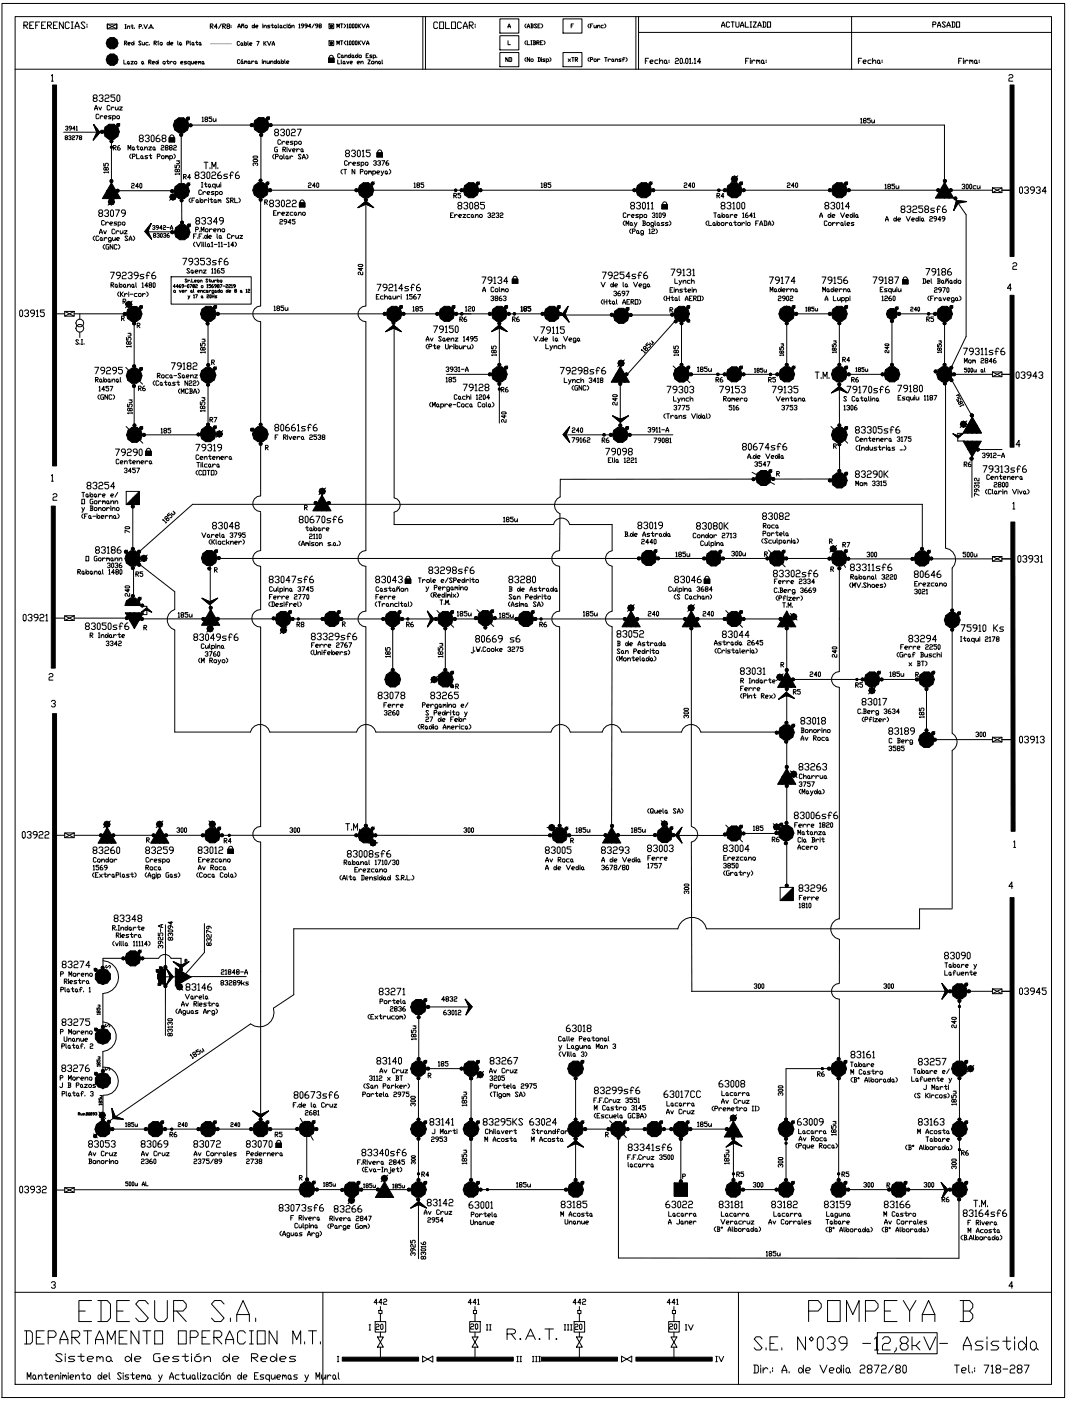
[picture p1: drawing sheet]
<svg xmlns="http://www.w3.org/2000/svg" width="226mm" height="297mm" viewBox="0 0 226 297" stroke-linecap="round" stroke-linejoin="round" font-family="sans-serif">
<g fill="none" stroke="#000" stroke-width=".21">
<path d="M.4 .7h225.3v295.6h-225.3zM3.2 3.5h219.7v290h-219.7zM3.2 14.7h219.7M5.1 5.4h.6l.2-.5-.2-.2h-.6v1.4M5.3 5.4l.6 .7M6.3 5.4h.4M7.1 4.7h-.8v1.4h.8M7.6 5.4h.4M8.4 4.7h-.8v1.4M8.8 5.4h.4M9.7 4.7h-.9v1.4h.9M10.1 5.4h.6l.2-.5-.2-.2h-.6v1.4"/>
<path d="M10.3 5.4l.6 .7M10.9 16l.2-.2v1.4M10.9 17.2h.4M11.3 5.4h.5M12.2 4.7h-.9v1.4h.9M13.4 4.7v1.4l-.8-1.4v1.4M14.7 4.9l-.2-.2h-.4l-.3 .2v.9l.3 .3h.4l.2-.3M15.1 6.1h.4M15.1 4.7h.4M15.3 4.7v1.4M15.9 6.1v-.5l.5-.9 .4 .9v.5M15.9 5.6h.9"/>
<path d="M18 4.9l-.2-.2h-.4l-.2 .2 .8 .9-.2 .3h-.4l-.2-.3M18.4 5.1v.3M18.4 5.6v.2M22.8 5.1h2v1h-2zM22.8 5.1l1 .5-1 .5zM23.8 5.6l1-.5v1zM26.3 12.7v.9h.5M26.4 9.1h.4l.1-.2-.5-.2v.8M26.5 6.1h.2M26.5 5.2h.2M26.5 9.1l.4 .4M26.6 5.2v.9"/>
<path d="M27 5.8l.4-.3 .1 .6M27 5.5v.6M27.1 13l.3 .2-.1 .4-.3-.2zM27.1 9.3h.4l.1-.2-.1-.1-.4 .1 .2 .4h.2M27.4 13.4l.1 .2M27.7 5.5h.5M27.8 13h.5l-.5 .6h.5M28 5.2v.7l.1 .2 .1-.2M28 9l.4 .3-.3 .2-.2-.1zM28.4 8.7v.8M28.5 5.9v.2M28.6 13l.4 .2-.1 .4-.4-.2z"/>
<path d="M29.5 5.6h.4l.1-.2-.5-.2v.9M29.9 8.9l-.4-.2-.1 .2 .5 .5-.1 .1-.4-.1M30.1 13l.3 .2-.1 .4-.3-.2zM30.2 9l.1 .5 .4-.2M30.3 5.9v.2M30.4 13.4l.1 .2M30.5 5.2l.4 .9 .4-.9M30.7 9v.5M31.4 9l-.5 .1 .1 .4h.4M31.5 5.9v.2M31.5 13.2h.4l.1-.3-.5-.2v.9M31.7 13.2l.3 .4"/>
<path d="M31.7 9.4v.1M31.8 6.1l.2-.9 .3 .9M31.8 5.8h.5M32.3 13.3h.4l.1-.1-.1-.2-.4 .2 .1 .4h.3M32.5 5.9v.2M32.7 9.1h.3l.2-.2-.5-.2v.8M32.8 9.1l.4 .4M33.2 13l.3 .3-.2 .3-.3-.2zM33.5 12.7v.9M33.5 9v.5M33.7 8.7l-.3 .2M34 9l.4 .1-.1 .4-.4-.1z"/>
<path d="M34.7 13l.3 .2-.1 .4-.4-.2zM35.3 13h.5M35.5 12.7v.7l.2 .2 .1-.2M35.5 9l.4 .3-.2 .2-.3-.1zM35.9 8.7v.8M36 13v.6M36.2 9.3h.4l.1-.2-.1-.1-.4 .1 .1 .4h.3M36.5 13.2l-.2-.2-.3 .3M36.9 13l.4 .2-.1 .4-.4-.2zM37.7 8.7l.1 .8M38.2 9l.2 .1-.1 .4-.2-.1zM38.3 13.3h.4l.1-.1-.1-.2-.4 .2 .1 .4h.3"/>
<path d="M38.4 9.4l.2 .1M39.6 13l-.5 .2 .5 .2-.5 .2M39.6 9.1h.3l.2-.2-.5-.2v.8M40.3 13.2l-.1-.2-.4 .2 .1 .4h.4M40.3 13v.9M40.3 8.7l.1 .8M40.6 13l.1 .6 .4-.3M40.8 9l.3 .1-.2 .4-.2-.1zM41.1 13v.6M41.1 9.4l.1 .1M41.3 13.3h.4l.1-.1-.1-.2-.4 .2v.2l.4 .2M41.4 9h.5"/>
<path d="M41.7 8.7v.7l.1 .1 .1-.1M42.1 13.2l.1-.2 .1 .3M42.1 13v.6M42.3 13.2l.1-.2 .2 .2v.4M42.3 9l.3 .1-.2 .4-.2-.1zM42.6 9.4l.1 .1M42.9 13l.3 .2-.1 .4-.3-.2zM43.2 13.4l.1 .2M44.6 5.6h.4l.2-.4-.2-.1h-.4v1M44.7 5.6l.5 .5M46.1 5.7h-.6l.4-.6v1M46.9 5.1l-.6 1"/>
<path d="M47.2 5.6h.5l.1-.4-.1-.1h-.5v1M47.4 5.6l.4 .5M48.2 5.6l-.1-.4 .4-.1 .2 .3-.6 .3 .1 .4 .5-.2-.2-.3M49 5.4v.2M49 5.7v.2M50.4 5.9l.3-.8 .2 .8M50.4 5.6h.5M50.8 8.9l-.1-.1-.4 .1 .1 .7 .4-.1M50.8 12.8l-.1-.2-.4 .2 .2 .7 .3-.2M51.2 9.1l.2 .1-.1 .4-.3-.1zM51.2 5.6l.4-.2 .1 .5M51.2 5.4v.5"/>
<path d="M51.2 12.9l.3 .2-.2 .4-.2-.2zM51.4 12.6l-.2 .2M51.4 9.5l.2 .1M51.5 13.3l.1 .2M51.7 5.1l-.5 .1M51.8 8.8v.8M51.8 13.1l.2-.2 .1 .3M51.8 12.9v.6M52.1 9.1l.2 .1-.1 .4-.4-.3zM52.1 5.4l.4 .1-.2 .4-.3-.1zM52.1 13.1l.1-.2 .1 .2v.4M52.6 8.8l.1 .8"/>
<path d="M52.7 12.9l.3 .2-.2 .4-.2-.2zM52.9 9.3h.4l.1-.1-.1-.1-.4 .1 .2 .4h.2M53 13.3l.1 .2M53.4 12.9v.6M53.6 5.4l.4 .2-.3 .3-.2-.1zM53.9 13.1l-.3-.2-.2 .3M54 5.1v.8M54.2 5.6h.4l.1-.1-.1-.1-.4 .1v.3l.4 .1M54.2 12.9l.3 .2-.1 .4-.3-.2zM54.4 8.8h.5l-.3 .8M54.5 13.3l.1 .2M55.6 12.6v.2"/>
<path d="M55.6 12.9v.6M55.7 5.1v.1M55.7 5.4v.5M55.9 13.2l.3-.3 .2 .6M55.9 12.9v.6M55.9 8.8v.8M56 5.6l.3-.2 .2 .5M56 5.4v.5M56.1 9.2l.3 .4M56.4 8.8l-.5 .4M56.6 12.9l.1 .6 .4-.3M56.7 8.8l.4 .8 .3-.8"/>
<path d="M57.1 12.9v.6M57.2 5.4h-.4l-.1 .1 .1 .1 .4 .2-.5 .1M57.4 13.2l.3-.3 .2 .6M57.4 12.9v.6M57.5 5.4h.5M57.7 9.6l.3-.8 .2 .8M57.7 9.3h.5M57.7 5.1v.7l.1 .1 .2-.1M58.2 12.9l.4 .3-.2 .3-.3-.2zM58.3 5.4l.3 .1-.1 .4-.3-.1zM58.6 5.8l.1 .1M58.6 12.6v.9"/>
<path d="M59 5.1l.1 .8M59 12.9l.2 .2-.1 .4-.2-.2zM59.2 13.3l.2 .2M59.5 5.4l.2 .1-.1 .4-.2-.1zM59.6 12.6v.9M59.7 5.8l.2 .1M59.9 12.9l.2 .2-.1 .4-.4-.3zM60.4 12.6l.1 .9M60.6 5.4l-.5 .1 .1 .4h.4M60.8 13.2h.3l.2-.1-.2-.2-.3 .2v.2l.3 .2M60.9 5.1v.1M60.9 5.4v.5"/>
<path d="M61.2 5.4l.4 .1-.1 .4-.4-.1zM61.5 5.1l-.3 .1M61.9 5.6l.3-.2 .2 .5M61.9 5.4v.5M63.4 5.2l.1-.1v.8M63.4 5.9h.2M64.4 5.5l-.5-.1 .1-.3 .4 .1v.4l-.4 .3M65.1 5.5l-.5-.1 .1-.3 .4 .1v.4l-.4 .3M65.9 5.6h-.5l.4-.5v.8M66.6 5.1l-.5 .8M67.4 5.5h-.4l-.1-.1 .1-.3 .4 .1v.4l-.4 .3M67.8 5.5l-.2-.1 .2-.3 .3 .1-.1 .3-.4 .1 .2 .3 .3-.1-.1-.3"/>
<path d="M69.6 12.3h1.2v.9h-1.2zM69.8 8.7h1v1h-1zM69.8 5.1h1v1h-1zM69.8 12.3l.1-.5 .3-.1 .3 .1 .2 .5M71.4 9.5v-.8l.3 .5 .2-.5v.8M71.4 5.9v-.8l.3 .5 .2-.5v.8M71.6 12.7v.8h.5M72.1 11.5l-.1-.1-.4 .1v.6l.1 .1 .4-.1M72.2 8.7h.5M72.2 5.1h.5M72.4 12.7l.1 .8M72.4 5.1v.8"/>
<path d="M72.4 8.7v.8M72.5 11.7l.2 .1-.1 .4-.2-.1zM72.7 12.1l.2 .1M72.9 13l.2 .1-.1 .4-.3-.1zM72.9 5.1l.4 .4-.4 .4M73.1 11.9l.4-.2 .1 .5M73.1 13.4l.1 .1M73.1 11.7v.5M73.3 8.7l-.4 .4 .4 .4M73.5 13l.2 .5 .3-.5M73.6 8.8l.1-.1v.8M73.6 5.2l.1-.1v.8"/>
<path d="M73.6 5.9h.2M73.6 9.5h.2M74 11.7l.4 .2-.3 .3-.2-.1zM74.2 8.7l.2 .1-.1 .7-.2-.1zM74.2 5.1l.2 .1-.1 .7-.2-.1zM74.2 13.3h.4l.1-.2-.1-.1-.4 .1 .2 .4h.2M74.4 11.4v.8M74.7 11.7l.3 .1-.1 .4-.3-.1zM74.8 8.7l.3 .1-.2 .7-.2-.1zM74.8 5.1l.3 .1-.2 .7-.2-.1zM75 12.1l.1 .1M75.4 8.7l.3 .1-.1 .7-.3-.1z"/>
<path d="M75.4 5.1l.3 .1-.1 .7-.3-.1zM75.5 11.7l.4 .2-.3 .3-.2-.1zM75.7 13.3h.4l.1-.2-.1-.1-.4 .1 .2 .4h.2M75.9 11.4v.8M75.9 5.1v.8M75.9 8.7v.8M76.1 9.1l.4 .4M76.1 5.5l.4 .4M76.2 11.7l.4 .1-.1 .4-.4-.1zM76.5 8.7l-.6 .4M76.5 5.1l-.6 .4M76.5 13.3l.4-.3 .1 .5"/>
<path d="M76.5 13v.5M76.7 8.7l.4 .8 .4-.8M76.7 5.1l.4 .8 .4-.8M77.6 11.8h.3M77.7 9.5l.3-.8 .2 .8M77.7 5.9l.3-.8 .2 .8M77.7 5.6h.5M77.7 9.2h.5M78 12.7h.5l-.5 .8h.5M78.1 11.4h-.5v.8h.5M78.9 13l.4 .1-.2 .4-.3-.1zM78.9 11.7h-.4l-.1 .1 .1 .1 .4 .2-.5 .1"/>
<path d="M79.1 11.8l.2-.1 .3 .1-.1 .4h-.4M79.1 11.7v.8M79.5 13.3l.4-.3 .1 .5M79.5 13v.5M79.9 12.1v.1M80.4 13l.2 .1-.1 .4-.2-.1zM80.6 13.4l.2 .1M81 12.7l.1 .8M89.6 3.5v11.2M90.2 3.5v11.2M92.8 4.9l-.2-.2h-.4l-.2 .2v.9l.2 .3h.4l.2-.3M93.2 4.7h.8v1.4h-.8z"/>
<path d="M94.5 4.7v1.4h.8M95.7 4.7h.9v1.4h-.9zM97.8 4.9l-.2-.2h-.4l-.2 .2v.9l.2 .3h.4l.2-.3M98.2 6.1v-.5l.5-.9 .4 .9v.5M98.2 5.6h.9M99.5 5.4h.6l.2-.5-.2-.2h-.6v1.4M99.7 5.4l.6 .7M100.7 5.1v.3M100.7 5.6v.2M106 7.6h4v3h-4zM106 11.1h4v3.1h-4zM106 4h4v3h-4z"/>
<path d="M107.7 5.9l.3-.8 .2 .8M107.7 8.6v.9h.5M107.7 5.6h.5M107.7 12.2v.8l-.5-.8v.8M108 12.2l.5 .1v.6l-.5 .1M108.1 12.2v.8M111.5 5.1l-.2 .3v.2l.2 .3M111.5 8.6l-.2 .3v.3l.2 .3M111.5 12.2l-.2 .3v.3l.2 .2M111.8 5.9l.2-.8 .3 .8M111.8 8.6v.9h.5M111.8 5.6h.5"/>
<path d="M112.3 12.2v.8l-.5-.8v.8M112.5 5.1l.5 .1-.1 .3M112.5 8.6h.3M112.5 9.5h.3M112.7 5.5h.2l.1 .3-.5 .1M112.7 12.5l.3 .1-.1 .4-.4-.1zM112.7 5.1v.8M112.7 8.6v.9M113 8.6h.4l.1 .2-.1 .3M113.2 9.1h.2l.1 .2-.5 .2M113.2 8.6v.9M113.8 5.2l-.1-.1-.4 .1 .5 .6-.1 .1-.4-.1"/>
<path d="M113.8 9.1h.4l.1-.3-.5-.2v.9M113.9 9.1l.4 .4M114 12.2l.6 .1v.6l-.6 .1M114 5.5h.3M114.2 12.2v.8M114.6 5.1h-.6v.8h.6M114.6 9.1h.2M114.8 5.1l.3 .3v.2l-.3 .3M114.8 12.2v.1M114.8 12.5v.5M115.1 8.6h-.5v.9h.5M115.3 8.6l.3 .3v.3l-.3 .3"/>
<path d="M115.6 12.5l-.5 .1 .3 .2 .2 .1-.2 .1h-.3M115.8 12.6l.1-.1 .4 .1-.1 .4h-.4M115.8 12.5v.8M116.6 12.2l.2 .3v.3l-.2 .2M119.4 11.1h4v3.1h-4zM119.4 4h4v3h-4zM120.5 12.5l.5 .5M121 12.5l-.5 .5M121.1 5.5h.2M121.2 12.2h.5M121.5 12.2v.8M121.6 5.1h-.5v.8"/>
<path d="M122 12.6h.3l.2-.3-.5-.1v.8M122.1 12.6l.4 .4M124.9 12.2l-.2 .3v.3l.2 .2M124.9 5.1l-.2 .3v.2l.2 .3M125.2 12.6h.4l.1-.3-.5-.1v.8M125.2 5.5h.2M125.7 5.1h-.5v.8M125.9 5.4l.2 .5 .3-.3M126.1 12.5l.3 .1-.1 .4-.4-.1zM126.4 5.4v.5M126.7 5.6l.4-.2 .1 .5M126.7 5.4v.5"/>
<path d="M126.7 12.5v.5M127.2 12.6l-.3-.1-.2 .3M127.9 5.4l-.5 .1 .2 .4h.3M128.2 5.1l.2 .3v.2l-.2 .3M128.2 12.2h.5M128.4 12.2v.8M128.9 12.5v.5M129.4 12.6l-.2-.1-.3 .3M129.8 12.5l.3 .1-.2 .4-.2-.1zM130.1 12.9l.1 .1M130.4 12.8l.4-.3 .1 .5M130.4 12.5v.5"/>
<path d="M131.7 12.5h-.4l-.1 .1 .1 .2 .4 .1-.5 .1M131.9 12.6h.4M132.5 12.3l-.2-.1-.2 .1v.7M132.7 12.2l.3 .3v.3l-.3 .2M134.8 3.5v11.2M135.4 6.9h87.5M135.4 3.5v11.2M136.8 12.9h.4M137.5 12.4h-.7v1.1M137.8 13.1h.5l.2-.2-.2-.2h-.3l-.2 .2 .2 .6h.3M139.5 12.7h-.5l-.2 .2 .2 .6h.5M139.8 13.1l.5-.4 .2 .2v.6"/>
<path d="M139.8 12.4v1.1M141 12.7l.3 .2-.1 .6-.4-.2v-.4zM141.3 13.3l.2 .2M141.8 12.7v.2M141.8 13.1v.2M143.2 12.5l.1-.1h.4l.1 .1-.1 .4h-.4l-.1 .2v.4h.6M144.3 12.4l.4 .1v.8l-.2 .2-.3-.2v-.8zM145 13.3v.2M145.5 12.4l.4 .1v.8l-.2 .2-.3-.2v-.8zM146.2 12.5l.2-.1v1.1M146.2 13.5h.3M146.9 13.3v.2"/>
<path d="M147.2 12.5l.2-.1v1.1M147.2 13.5h.3M148.5 13.1h-.6l.5-.7v1.1M153 5.8v-.4l.3-.8 .4 .8v.4M153 5.4h.7M154.7 4.8l-.2-.2h-.3l-.2 .2v.8l.2 .2h.3l.2-.2M155 4.6h.7M155.3 4.6v1.2M156 4.6v1l.2 .2h.3l.2-.2v-1M157 5.8v-.4l.3-.8 .4 .8v.4M157 5.4h.7M158 4.6v1.2h.7"/>
<path d="M158.1 12.9h.3M158.7 12.4h-.6v1.1M159 4.6h.3M159 5.8h.3M159.1 12.4v.1M159.1 12.7v.8M159.2 4.6v1.2M159.4 12.7v.8M159.7 4.6h.7l-.7 1.2h.7M160.1 12.9l-.4-.2-.3 .4M160.4 12.9l.2-.2 .2 .4M160.4 12.7v.8"/>
<path d="M160.7 5.8v-.4l.3-.8 .4 .8v.4M160.7 5.4h.7M160.8 12.9l.1-.2 .2 .2v.6M161.6 12.7l.3 .2-.1 .6-.4-.2v-.4zM161.7 4.6h.5l.2 .2v.8l-.2 .2h-.5M161.9 4.6v1.2M161.9 13.3l.2 .2M162.4 12.7v.2M162.4 13.1v.2M162.7 4.6h.7v1.2h-.7zM180.5 3.5v11.2M182 12.9h.3"/>
<path d="M182.7 12.4h-.7v1.1M183 13.1h.5l.2-.2-.2-.2h-.3l-.2 .2v.4l.2 .2h.3M184.7 12.7h-.5l-.2 .2 .2 .6h.5M185 13.1l.5-.4 .2 .2v.6M185 12.4v1.1M186.2 12.7l.3 .2-.2 .6-.3-.2zM186.5 13.3l.2 .2M187 12.7v.2M187 13.1v.2M197.8 5.2h.5l.1-.4-.1-.2h-.5v1.2M198.8 5.8v-.4l.3-.8 .3 .8v.4M198.8 5.4h.6"/>
<path d="M200.4 4.8l-.1-.2h-.4l-.1 .2 .6 .8-.1 .2h-.4l-.1-.2M200.8 5.8v-.4l.3-.8 .3 .8v.4M200.8 5.4h.6M201.8 4.6h.5l.1 .2v.8l-.1 .2h-.5M201.9 4.6v1.2M202.8 4.6h.6v1.2h-.6zM203.2 12.9h.4M203.9 12.4h-.7v1.1M204.2 12.4v.1M204.2 12.7v.8M204.6 12.7v.8M205.2 12.9l-.3-.2-.3 .4"/>
<path d="M205.6 12.9l.2-.2 .1 .4M205.6 12.7v.8M205.9 12.9l.2-.2 .2 .2v.6M206.8 12.7l.3 .2-.2 .6-.3-.2zM207.1 13.3l.2 .2M207.6 12.7v.2M207.6 13.1v.2M213.9 16l.2-.2h.4l.2 .2-.2 .5h-.4l-.2 .2v.5h.8M13.5 28h8M13.9 26.9l.4-.1 .1 .2-.3 .2M13.9 29.2l-.1-.1 .1-.3 .4 .1-.1 .3-.4 .1 .1 .3 .4-.1-.1-.3M14.3 27.2l.1 .1-.1 .3-.4-.1"/>
<path d="M14.6 28.9l.1-.1 .4 .1-.3 .3M14.9 29.2l.2 .1-.2 .3-.3-.1M15.2 27.2h-.4l-.1-.2 .1-.2 .4 .1v.4l-.4 .3M15.3 28.9l.1-.1 .4 .1-.1 .3-.4 .1v.3h.5M15.9 27.3h-.5l.4-.5v.8M16.1 28.8h.5l-.4 .8M16.2 26.9l.1-.1v.8M16.2 27.6h.2M16.9 29.2l-.1-.1 .1-.3 .4 .1-.1 .3-.4 .1 .1 .3 .4-.1-.1-.3M19.8 26.4l1.4 1.7-1.4 1.6 .7-1.6zM20 20.8l-.2-.4 .2-.3h.4l.2 .5-.8 .4 .2 .5h.4l.2-.2-.2-.5M20.1 23.3l.3-.9 .3 .9"/>
<path d="M20.1 23h.6M20.9 24.4l-.1-.2-.4 .2v.6l.1 .2 .4-.2M21 22.7l.2 .6 .3-.6M21 20.4l.2-.3h.4l.2 .5-.4 .2M21.2 24.5v.7M21.6 20.8l.2 .2-.2 .5h-.4l-.2-.2M21.8 24.7l-.3-.2-.3 .4M22 34.6v.6h.3v-.4l.2-.2 .5 .2-.2 .4M22.1 24.9h.5l.1-.2-.1-.2-.5 .2 .2 .5h.3M22.3 20.4l.2-.3h.4l.2 .3-.2 .4h-.4l-.2 .2v.5h.8M22.5 35.6l.1-.1 .4 .1-.2 .5-.3-.2-.2-.4-.3 .1 .2 .5 .3-.2M23 36.5h-1l.2 .2"/>
<path d="M23 36.4v.3M23.3 22.5l-.2-.1-.4 .1v.7l.2 .1 .4-.1M23.6 24.5h-.5l-.1 .2 .1 .2 .5 .1-.2 .2h-.4M23.6 22.7v.6M23.6 27.9v12.9M23.9 24.7l.1-.2 .5 .2-.2 .5h-.4M23.9 24.5v1M24 31.3h.5l.1-.3-.1-.1h-.5v.9M24.2 22.8l-.3-.1-.3 .3M24.2 31.3l.4 .5M24.4 20.1h-.9v.5h.6l.3 .2v.5l-.3 .2h-.4l-.2-.2M24.5 22.7v.5l.1 .1 .5-.3"/>
<path d="M24.9 24.5l.4 .2-.1 .5-.4-.2zM25 20.1l.4 .3v.9l-.2 .2-.4-.2v-.9zM25.1 22.7v.6M25.3 22.7h.6l-.6 .6h.6M25.4 30.9l-.5 .3v.5l.5 .1 .1-.1-.1-.4h-.5M25.4 26.2l-.6 .6M27.1 31.8v-1l.3 .7 .3-.7v1M27.8 32.7l-.3 .3v.3l.3 .3M27.9 39l.1-.1 .5 .1-.2 .4-.4 .1v.3h.6M28.1 33.2h.4l.2-.4-.2-.1h-.4v.9M28.2 31.2l.3 .1-.2 .5-.3-.2zM28.5 31.6l.1 .2"/>
<path d="M28.9 31.2h.6M29 32.7v.9h.5M29.2 30.8v.8l.1 .2 .2-.2M29.3 39.5h-.5l.4-.6v.9M29.7 29.3l-.2-.2 .2-.5h.5l.2 .3-.2 .4h-.5l-.2 .3 .2 .4h.5l.2-.2-.2-.5M29.8 38.9l.3 .1v.7l-.2 .1-.3-.1v-.7zM29.9 31.2l.3 .1-.1 .5-.3-.2zM30 33l.3 .2-.2 .4-.3-.1zM30.2 31.6l.2 .2M30.3 33.5l.1 .1M30.7 31.5l.4-.3 .1 .1v.5M30.7 31.2v.6"/>
<path d="M30.8 28.9l.2-.3h.4l.2 .5-.4 .2M31.3 33h-.4l-.2 .2 .5 .1 .1 .2-.1 .1h-.5M31.4 29.3l.2 .3-.2 .4h-.4l-.2-.2M31.5 31.2h.6l-.6 .6h.6M31.6 33h.6M31.9 32.7v.8l.1 .1 .2-.1M32.3 28.6l.4 .3v.9l-.2 .2-.5-.2v-.9zM32.6 31.2l.3 .1-.2 .5-.3-.2zM32.9 31.6l.1 .2M33.4 33.2h.4l.1-.4-.1-.1h-.4v.9M33.7 28.6h-.2l-.4 .5v.7l.2 .2h.4l.2-.4-.2-.3h-.6M34.2 31l.1-.2 .5 .2-.2 .3-.4 .2v.3h.6"/>
<path d="M34.4 33l.4 .2-.1 .4-.5-.1zM34.6 29.3l-.3-.2 .3-.5h.4l.2 .3-.2 .4h-.4l-.3 .3 .3 .4h.4l.2-.2-.2-.5M35.1 33.2l.2-.2 .1 .3M35.1 33v.6M35.2 31.3l-.2-.1 .2-.4 .4 .2-.1 .3-.5 .2 .2 .3 .4-.2-.1-.3M35.4 33.2l.1-.2 .2 .2v.4M35.9 29.2h1.1v.9h-1.1zM36 33.2l.1-.2 .5 .2-.2 .4h-.4M36 33v1M36 29.2l.1-.5 .3-.1 .4 .1 .1 .5M36.1 31.3l-.2-.1 .2-.4 .4 .2-.1 .3-.5 .2 .2 .3 .4-.2-.1-.3M36.8 31l.1-.2 .5 .2-.2 .3-.4 .2v.3h.6"/>
<path d="M36.9 32.7l.3 .3v.3l-.3 .3M37.1 35v.6h.3v-.5l.5-.1 .2 .1-.2 .5M37.4 34.1h.7M37.6 36l.3-.1 .2 .4-.3 .1-.4-.5-.3 .1 .2 .4 .3-.1M37.8 34.1l.3 .4-.2 .2h-.5M38.1 36.9h-1l.2 .1M38.1 36.7v.3M38.4 26.5v13.7M38.9 37.5h.4l.2-.3-.2-.2h-.4v1M39.1 37.5l.4 .5M40.2 24.8l-.6 .6M40.3 38.8l-.6 .6"/>
<path d="M40.4 37.6h-.6l.4-.6v1M40.4 26.5h159.8v12.7M41.6 37.2l-.3-.3 .3-.4h.4l.2 .2-.2 .5h-.4l-.3 .2 .3 .5h.4l.2-.3-.2-.4M42.6 36.7l.2-.2h.4l.2 .4-.4 .3M42.7 38.7h.3M42.7 39.7h.3M42.9 25l.1-.2v1M42.9 38.7v1M42.9 25.8h.2M43.2 37.2l.2 .2-.2 .5h-.4l-.2-.3M43.3 34.4h.8M43.3 39h.6"/>
<path d="M43.6 38.7v.8l.1 .2 .2-.2M43.6 25.3l-.2-.2 .2-.3 .4 .2-.1 .3-.5 .2 .2 .3 .4-.2-.1-.3M43.7 34.4v1.4M44.1 36.5l.4 .2v.9l-.2 .3-.4-.3v-.9zM44.3 39l.3 .2-.1 .5-.3-.2zM44.5 35.6v.2M44.6 39.5l.2 .2M44.9 36.7l.2-.2h.4l.2 .2-.2 .5h-.4l-.2 .2v.5h.8M44.9 24.8h-.6v.3h.5l.1 .5-.1 .2-.5-.2M44.9 35.8v-1.4l.4 .9 .5-.9v1.4M45.2 25.1v.5l.1 .2 .5-.3M45.6 39.2l-.1-.2-.5 .2 .2 .5h.4"/>
<path d="M45.6 39v1M45.8 25.1v.7M45.9 39l.2 .7 .4-.4M46.2 35.6v.2M46.5 39v.7M46.8 36.5h-.2l-.4 .4v.7l.2 .3h.4l.2-.3-.2-.4h-.6M46.8 38.7v.2M46.8 39v.7M48.2 36.9h-.6l-.2 .3 .2 .2h.4l.2 .2-.2 .3h-.6M48.7 37.2h.6M49.5 36.7l-.2-.2-.4 .2v1.2M50.5 36.5h-.2l-.4 .4v.7l.2 .3h.4l.3-.3-.3-.4h-.6"/>
<path d="M53.7 34l.1-.2h.7l.1 .3-.1 .2h-.7zM53.7 33.2l.1-.1h.7l.1 .3-.1 .1h-.7zM54.1 34.8l-.1-.3-.3 .2 .1 .4M54.1 34.7l.2-.2 .3 .2-.1 .4M55.3 26.3v14.4M57 38.6l-.6 .5M57.2 24.8l-.6 .5M58.1 32.7l-.3 .3v.4l.3 .3M58.4 33.2h.5l.1-.3-.1-.2h-.5v1M58.4 28.1l-.2-.5 .2-.2h.4l.3 .5-.9 .4 .2 .5h.4l.3-.2-.3-.5M58.8 31.2h-.4l-.2 .2v.6l.2 .2h.4v-.5h-.1M59.4 33l.5 .2-.2 .5-.4-.2z"/>
<path d="M59.5 27.6l.2-.2h.4l.2 .2-.2 .5h-.2M59.5 29.8l-.1-.2-.5 .2v.6l.2 .2 .4-.2M59.8 30v.6M60 31.7h.4l.2-.3-.2-.2h-.4v1M60.1 28.1l.2 .2-.2 .5h-.4l-.2-.2M60.1 31.7l.5 .5M60.2 32.7v.8l.1 .2M60.4 30.1l-.3-.1-.3 .3M60.7 30.3h.4l.2-.2-.2-.1-.4 .1v.3l.4 .2M60.8 33l.2 .2-.1 .5-.3-.2zM60.9 31.2v.2M60.9 31.5v.7"/>
<path d="M60.9 27.4l.5 .2v1l-.3 .2-.4-.2v-1zM61 33.5l.2 .2M61.2 31.5l.2 .7 .3-.7M61.5 33v.7M61.8 27.6l.2-.2h.4l.2 .2-.2 .5h-.4l-.2 .2v.5h.8M62 31.9h.5l.1-.2-.1-.2-.5 .2 .2 .5h.3M62.1 33.2l-.3-.2-.3 .4M62.1 30h-.4l-.2 .1 .5 .2 .1 .1-.1 .2h-.5M62.4 30.1l.2-.1 .4 .1-.1 .5h-.5M62.4 30v.9M62.9 31.5v.7M63 27.4h.9l-.7 1.4"/>
<path d="M63.5 30l.4 .1-.2 .5-.4-.2zM63.5 31.7l-.3-.2-.3 .4M63.8 32.9l-.1-.2-.5 .2 .6 .6-.1 .2-.5-.2M63.9 31.5l.3 .2-.1 .5-.3-.2zM64.1 33.7l.3-1 .3 1M64.1 33.4h.6M64.2 32l.2 .2M65 32.7l.3 .3v.4l-.3 .3M65.4 38.9l.1-.1 .5 .1-.2 .4-.4 .1v.3h.6M66.8 39.4h-.5l.4-.6v.9M67.3 38.8l.3 .1v.7l-.2 .1-.3-.1v-.7zM72.6 35.9l-.3 .3v.4l.3 .3"/>
<path d="M72.9 35.9h.6M73.2 35.9v1M73.5 32.5l-.2-.2 .2-.5h.4l.2 .3-.2 .4h-.4l-.2 .3 .2 .4h.4l.2-.2-.2-.5M73.6 34.2l-.1-.1-.5 .1v.7l.2 .1 .4-.1M73.9 34.4v.6M74.5 32.1l.2-.3h.4l.2 .3v.2l-.4 .2M74.5 34.6l-.3-.2-.3 .3M74.8 34.7h.4l.2-.1-.2-.2-.4 .2 .2 .4h.2M75.1 32.5l.2 .3-.2 .4h-.4l-.2-.2M75.2 35.9v1l-.6-1v1M76 31.8l.4 .3v.9l-.2 .2-.4-.2v-.9zM76.3 34.4h-.5l-.1 .2 .1 .1 .5 .2-.2 .1h-.4"/>
<path d="M76.4 36.4h.4l.2-.3-.2-.2h-.4v1M76.6 34.6l.1-.2 .4 .2-.1 .4h-.4M76.6 34.4v1M76.8 32.1l.2-.3v1.4M76.8 33.2h.4M77.4 36.2l.5 .2-.2 .5-.4-.2zM77.6 34.4l.4 .2-.1 .4-.5-.1zM78.2 36.4l.1-.2 .1 .4M78.2 36.2v.7M78.4 36.4l.2-.2 .1 .2v.5M78.5 31.8h-.9v.5h.7l.2 .2v.5l-.2 .2h-.4l-.3-.2M79 36.4l.2-.2 .4 .2-.1 .5h-.5"/>
<path d="M79 36.2v1M79.2 34.2l.1-.1 .5 .1v.2l-.3 .2M79.3 38.6l-.6 .5M79.6 34.6l.2 .1-.2 .3-.4-.1M79.9 36.6h.4l.2-.2-.2-.2-.4 .2v.3l.4 .2M79.9 32.4h1.2v.9h-1.2zM80.1 32.4l.1-.5 .3-.1 .3 .1 .1 .5M80.1 34.2l.1-.1 .5 .1v.2l-.3 .2M80.5 34.6l.2 .1-.2 .3-.4-.1M80.8 36.2l.3 .7M81 34.1h.5l-.4 .9M81.4 36.2l-.5 1h-.1"/>
<path d="M81.8 36.2l.3 .2-.1 .5-.3-.2zM82.1 36.7l.2 .2M82.3 34.1l-.5 .3v.5l.5 .1 .1-.3-.1-.1h-.5M82.5 35.9l.3 .3v.4l-.3 .3M87.8 38.9l.1-.1v.9M87.8 39.7h.3M88.5 39.3l-.1-.2 .1-.3 .5 .1-.2 .4-.4 .1 .1 .3 .5-.1-.2-.3M89.8 38.8h-.5v.3h.4l.1 .2-.1 .4-.4-.1M101.6 38.6l-.5 .5M114.7 38.9l.2-.1v.9M114.7 39.7h.3M115.5 39.3l-.2-.2 .2-.3 .4 .1-.1 .4-.5 .1 .2 .3 .4-.1-.1-.3"/>
<path d="M116.8 38.8h-.6v.3h.4l.2 .2-.2 .4-.4-.1M138.3 38.6l-.6 .5M145 38.9l.2-.1 .4 .1-.1 .4-.5 .1v.3h.6M146.5 39.4h-.6l.5-.6v.9M146.9 38.8l.3 .1v.7l-.1 .1-.3-.1v-.7zM156.4 37.3l-1.4 1.4M157.4 38.6l-.5 .5M166.9 38.9l.2-.1 .4 .1-.1 .4-.5 .1v.3h.6M168.4 39.4h-.6l.4-.6v.9M168.8 38.8l.3 .1v.7l-.1 .1-.3-.1v-.7zM179.7 38.6l-.6 .5M182.5 25.3l.1-.2v1"/>
<path d="M182.5 26.1h.3M183.2 25.6l-.1-.3 .4-.2 .1 .3-.5 .3 .1 .4 .4-.2-.1-.3M184.5 25.1h-.6v.3h.5l.1 .2v.3l-.1 .2-.5-.2M184.8 25.4v.5l.2 .2 .4-.4M185.4 25.4v.7M187.6 39.2l.2-.1v.9M188.4 39.5l-.2-.3 .5-.1 .1 .3-.6 .3 .2 .3 .4-.1-.1-.4M189.7 39.1h-.6v.3h.4l.2 .1-.2 .5-.4-.1M190 39.4v.5l.1 .1 .5-.3M190.6 39.4v.6M204 39.2l.4-.1 .1 .3-.2 .1M204.4 39.5l.1 .2-.1 .3-.4-.1"/>
<path d="M205 39.1l.3 .1v.7l-.2 .1-.3-.1v-.7zM205.7 39.1l.3 .1v.7l-.1 .1-.3-.1v-.7zM206.9 39.4h-.4l-.2 .1 .2 .5h.4M207.2 39.4v.5l.1 .1 .5-.3M207.8 39.4v.6M210.4 39.8h2v1h-2zM210.4 39.8l2 1M212.4 39.8l-2 1M216.4 39.6l.4 .2v1l-.2 .2-.4-.2v-1zM217.2 39.8l.2-.2h.4l.2 .5-.4 .2M219.7 39.8l.2-.2h.4l.2 .5-.4 .2M20.1 50l-.3 .4v.3l.3 .3"/>
<path d="M20.9 50.2l-.1-.2-.5 .2v.6l.2 .2 .4-.2M21.1 49.6l.3-1 .3 1M21.1 49.2h.6M21.1 45.2l-.2-.2 .2-.5h.5l.2 .2-.2 .5h-.5l-.2 .2 .2 .5h.5l.2-.2-.2-.5M21.4 50.4l.3 .1-.2 .5-.3-.2zM21.7 50.8l.1 .2M22 48.9l.3 .7 .3-.7M22.1 50.4v.6M22.1 46.9l-.1-.2-.5 .2v.7l.2 .1 .4-.1M22.2 51.9l-.3 .3v.3l.3 .3M22.2 44.7l.2-.2h.4l.2 .5-.4 .2M22.4 47.1v.6"/>
<path d="M22.7 50.5l-.3-.1-.3 .3M22.8 45.2l.2 .2-.2 .5h-.4l-.2-.2M23 47.2l-.3-.1-.3 .3M23.1 51.9h-.5l-.1 .1v.7l.1 .1h.5v-.5h-.2M23.3 47.4h.4l.2-.2-.2-.1-.4 .1v.4l.4 .1M23.4 57.7h.8l-.6 1.4M23.6 51h-.5l-.1-.2 .1-.4 .5 .1v.7l-.2 .1-.4-.1M23.6 40.4h13.2M23.6 44.5l.5 .2v1l-.2 .2-.5-.2v-1zM23.9 50.4v.4l.1 .2 .4-.3M23.9 51.9v.9l-.6-.9v.9M24.3 48.8l-.1-.2-.5 .2v.6l.2 .2 .4-.2"/>
<path d="M24.3 42.1l-1.4 1.4M24.4 50.4v.6M24.5 44.5h.8l-.6 1.4M24.6 48.9v.7M24.7 50.7h.5l.1-.2-.1-.1-.5 .1v.3l.5 .2M24.8 47.1h-.5l-.1 .1 .4 .2 .2 .2-.2 .1h-.4M24.8 52l-.1-.1-.5 .1v.7l.2 .1 .4-.1M25.1 47.2l.1-.1 .4 .1-.1 .5h-.4M25.1 47.1v.9M25.1 51.9l.3 .3v.3l-.3 .3M25.2 49.1l-.3-.2-.3 .3M25.3 59.9v1"/>
<path d="M25.5 48.9v.5l.1 .2 .5-.4M25.5 58.4h-.6l-.2-.2 .2-.5h.4l.2 .2v.7l-.4 .5h-.2M25.9 57.9l.2-.2h.5l.2 .2-.2 .5h-.5l-.2 .2v.5h.9M26.1 47.1l.4 .1-.1 .5-.5-.1zM26.1 48.9v.7M26.4 48.9h.6l-.6 .7h.6M26.6 45.2h-.7l-.2-.2 .2-.5h.5l.2 .2v.7l-.4 .5h-.3M27.1 50.2l-.2-.2-.4 .2 .6 .6-.2 .2-.4-.2M27.2 57.9l.2-.2h.4l.2 .2v.3l-.4 .2M27.4 51l.3-1 .3 1M27.4 50.7h.6M27.8 58.4l.2 .2-.2 .5h-.4l-.2-.2"/>
<path d="M28.3 50l.2 .4v.3l-.2 .3M28.8 59.9v.9l.2 .1M29.3 58.4h-.7l-.2-.2 .2-.5h.5l.2 .2v.7l-.4 .5h-.3M30.5 58.2h-.6l-.2 .2 .2 .2h.4l.2 .3-.2 .2h-.6M30.9 58.4h.7M31 49.2h7.6M31.8 57.9l-.2-.2-.4 .2v1.2M32.1 47.4l-.7 1.7 .7 1.6-1.4-1.6zM32.3 48l.2-.2 .3 .2-.2 .2M32.6 59.9l.3 .2v.7l-.1 .1-.3-.1v-.7zM32.7 49.9l-.2-.1 .2-.3 .3 .1-.1 .3-.4 .1 .2 .3 .3-.1-.1-.3M32.7 48.2l.1 .2-.1 .3-.4-.2"/>
<path d="M32.8 57.7h-.2l-.4 .5v.7l.2 .2h.4l.2-.2-.2-.5h-.6M33.3 49.6l.4-.1 .1 .3-.3 .1M33.6 48.2l-.5-.1 .1-.3 .4 .2v.4l-.4 .3M33.7 49.9l.1 .1-.1 .3-.4-.1M34.2 49.5l.2 .1-.1 .7-.3-.1zM34.4 48.4h-.6l.4-.6v.9M34.6 48l.1-.2 .4 .2-.1 .2-.4 .2v.3h.5M34.7 49.6l.1-.1 .4 .1-.3 .3M35 49.9l.2 .1-.2 .3-.3-.1M35.4 48.2h.5M35.8 49.5l-.4 .3v.4l.4 .1 .1-.1-.1-.3h-.4M36.1 48.7l.3-.9 .2 .9"/>
<path d="M36.1 48.4h.5M36.3 58.7h17v5.8h-17zM37.4 41.1l-1.4 1.4M38.5 42.1l.1 8.6M38.8 54.8h.8l-.6 1.4M39.6 59.3l-.1-.1-.3 .1 .4 .4-.1 .1-.3-.1M39.8 59.4v.4M40.2 57.1l-.1-.2-.5 .2 .6 .6-.1 .2-.5-.2M40.2 59.5l-.2-.1-.2 .2M40.4 47.5l-.6 .6M40.4 42l-.3 .3v.3l.3 .4M40.4 59.7v.1"/>
<path d="M40.6 59.2v.6h.4M40.6 57.3l.3 .1-.1 .5-.3-.2zM40.7 42.5h.3M40.8 55.5h-.6l-.2-.3 .2-.4h.4l.2 .2v.7l-.4 .5h-.2M40.9 57.7l.2 .2M41 50.1h.3M41.2 59.6h.3v-.2l-.3 .1v.2l.3 .1M41.3 55l.2-.2h.4l.2 .4-.4 .3M41.3 42h-.6v1M41.3 51.3l-.3 .4v.3l.3 .3M41.4 57.6h.4l.2-.2-.2-.1-.4 .1v.3l.4 .2M41.5 48.7h.4l.2-.4-.2-.1h-.4v1"/>
<path d="M41.6 49.6h-.6v1M41.6 51.3l.5 1 .4-1M41.7 46.8l-.2-.2 .2-.5h.4l.2 .3-.2 .4h-.4l-.2 .3 .2 .4h.4l.2-.2-.2-.5M41.7 42.3l.3 .2-.1 .5-.3-.2zM41.9 55.5l.2 .2-.2 .5h-.4l-.2-.3M41.9 50.4v.2M41.9 59.4l.3 .1-.1 .3-.3-.1zM42 42.8l.1 .2M42.2 50.1h.3M42.3 57.6l.4-.3 .1 .1v.5M42.3 57.3v.6M42.4 49v.2"/>
<path d="M42.4 42v1M42.4 59.6l.3-.2 .1 .4M42.4 59.4v.4M42.7 49.2v-1l.2 .6 .3-.6v1M42.7 42.3l.3 .2-.1 .5-.5-.4zM42.7 40.4l-.1-.1-.5 .1v.7l.2 .2 .4-.2M42.7 46.4l.3-.3h.4l.2 .5-.4 .2M42.8 49.6h-.6v1M42.8 51.3v.2M42.8 51.7v.6M43 40.6v.7M43.1 51.3v.8l.1 .2"/>
<path d="M43.1 50.4v.2M43.1 57.3h.6l-.6 .6h.6M43.3 42.3v.7M43.4 54.8h-.9v.4h.6l.3 .3v.4l-.3 .3h-.4l-.2-.3M43.4 46.8l.2 .3-.2 .4h-.4l-.3-.2M43.5 49.9l.5 .3-.3 .4-.3-.2zM43.5 51.3v.8l.2 .2M43.6 40.8l-.3-.2-.3 .3M43.7 48.5l.4 .2-.1 .5-.5-.2zM43.8 55l.2-.2h.4l.2 .4-.4 .3M43.9 42.5l-.3-.2-.3 .3M43.9 40.9h.4l.2-.1-.2-.2-.4 .2v.3l.4 .2"/>
<path d="M44 49.6v1M44 46.4l.2-.3h.4l.2 .3-.2 .4h-.2M44.1 59.3l-.1-.1-.3 .1 .4 .4-.1 .1-.3-.1M44.1 51.7l.3 .1-.1 .5-.3-.2zM44.2 42v.1M44.2 42.3v.7M44.3 59.4h.4M44.3 50.2h.4l.1-.1-.1-.2-.4 .2v.3l.4 .2M44.4 55.5l.2 .2-.2 .5h-.4l-.2-.3M44.4 52.1l.2 .2M44.4 48.5v.7M44.5 59.2v.5l.1 .1 .1-.1"/>
<path d="M44.5 42.3h.6M44.6 46.8l.2 .3-.2 .4h-.4l-.2-.2M44.8 42v.8l.1 .2 .2-.2M44.8 51.5l.2-.2v1M44.8 52.3h.3M44.9 59.4l.1 .4 .3-.2M44.9 57.1l.1-.2v1M44.9 57.9h.3M45 48.7l-.3-.2-.3 .3M45.3 59.4v.4M45.3 48.8h.4l.2-.1-.2-.2-.4 .2 .1 .5h.3M45.4 40.6h-.5l-.1 .2 .4 .1 .2 .2-.2 .2h-.4"/>
<path d="M45.4 51.8h.6M45.5 59.4v.4M45.5 57.1l.1-.2v1M45.5 57.9h.3M45.5 42.3l.3 .2-.1 .5-.3-.2zM45.7 40.8l.1-.2 .4 .2-.1 .5h-.4M45.7 40.6v1M45.8 42.8l.2 .2M45.9 59.5l-.2-.1-.2 .2M45.9 55.2h-.7l-.2 .3 .9 .4-.2 .3h-.7M46 49.6v.8l.2 .2M46.1 59.2v.6"/>
<path d="M46.1 47.1h-.8l.6-1v1.4M46.2 48.8l.4-.3 .2 .7M46.2 48.5v.7M46.2 42.5l.2-.2 .1 .3M46.2 42.3v.7M46.3 59.4l.2 .1-.1 .3-.3-.2zM46.3 55.5h.6M46.3 51.5l.2-.2v1M46.3 52.3h.3M46.5 56.9l-.4 .4v.4l.4 .2 .1-.2-.1-.3h-.4M46.5 42.5l.2-.2 .1 .2v.5M46.6 49.9l.3 .2-.1 .5-.3-.2z"/>
<path d="M46.7 40.6l.4 .2-.1 .5-.5-.2zM46.8 59.4l.3 .1-.1 .3-.3-.1zM46.9 51.5l.1-.2v1M46.9 50.4l.1 .2M46.9 52.3h.3M47.1 55l-.2-.2-.4 .2v1.2M47.2 48.5l.4 .2-.1 .5-.5-.2zM47.3 46.8h-.6l-.2-.2 .2-.5h.4l.2 .3v.7l-.4 .4h-.2M47.5 51.8h.6M47.5 56.9h-.6v.4h.5l.1 .1-.1 .5-.5-.2M48.2 54.8h-.2l-.5 .4v.7l.2 .3h.5l.2-.3-.2-.4h-.7M48.4 51.5l.1-.2v1"/>
<path d="M48.4 52.3h.3M48.6 42.1l-.2-.1-.4 .1 .6 .7-.2 .2-.4-.2M48.8 49.8l-.1-.2-.5 .2v.6l.2 .2 .4-.2M48.9 42.5h.4l.2-.4-.2-.1h-.4v1M49 42.5l.5 .5M49.1 49.9v.7M49.5 52h-.6l.5-.7v1M49.7 50.1l-.3-.2-.3 .3M49.8 42v1h.5M49.8 51.3l.3 .4v.3l-.3 .3M50 49.9l.1 .7 .5-.4M50.6 49.9v.7"/>
<path d="M50.6 42l.3 .3v.3l-.3 .4M50.8 49.9h.6l-.6 .7h.6M56.1 42.9h.5l.1-.4-.1-.1h-.5v1M56.3 42.9l.4 .5M57.4 43.1l-.2-.4 .2-.3h.4l.2 .5-.8 .5 .2 .4h.4l.2-.2-.2-.5M58 45.2h.3M58.4 42.7l.2-.3h.4l.2 .3v.2l-.4 .2M58.6 44.7h-.6v.9h.6M58.9 45v.6M59 43.1l.2 .3-.2 .4h-.4l-.2-.2M59.3 46.7l.2-.2 .4 .2-.1 .3-.5 .2v.3h.6M59.5 45.2l-.3-.2-.3 .3"/>
<path d="M59.8 45.3h.4l.1-.1-.1-.2-.4 .2 .1 .4h.3M59.9 42.4l.4 .3v.9l-.2 .2-.4-.2v-.9zM60.6 45h.6l-.6 .6h.6M60.7 42.7l.2-.3h.4l.2 .3-.2 .4h-.4l-.2 .3v.4h.8M60.8 47h-.5l-.1-.2 .1-.3 .5 .2v.5l-.5 .3M61.7 47.2h-.6l.4-.7v1M62 42.7l.2-.3h.4l.2 .3-.2 .4h-.4l-.2 .3v.4h.8M62.1 45h-.4l-.2 .2 .2 .4h.4M62.5 45l.3 .2-.1 .4-.3-.1zM62.5 46.5h-.5v.3h.4l.1 .2-.1 .5-.4-.2M62.8 45.5l.2 .1M63.3 45.3l.4-.3 .2 .2v.4"/>
<path d="M63.3 45v.6M63.5 43h1.1v.9h-1.1zM63.6 43l.2-.5 .3-.1 .3 .1 .1 .5M64.3 45l.4 .2-.1 .4-.5-.1zM75.9 44l1.7-1.4 1.6 1.4-1.6-.7zM75.9 56.2l.2-.1h.6l.2 .3-.2 .1h-.6zM76.6 56.8v.6l-.7-.5h1M76.9 57.7v.6l-.5-.2-.1-.4-.4 .1 .2 .5M77.6 40.3v24.6a1.67 1.67 0 0 0-1.7 1.6 1.67 1.67 0 0 0 1.7 1.7v48.5a1.67 1.67 0 0 0-1.7 1.7 1.67 1.67 0 0 0 1.7 1.7v9.5a1.67 1.67 0 0 0-1.7 1.6 1.67 1.67 0 0 0 1.7 1.7v42.8M95.5 45.6h.3M96.1 45.1h-.6v1h.6M96.2 41.5h.4l.2-.3-.2-.2h-.4v1"/>
<path d="M96.4 41.5l.4 .5M96.4 45.5v.6M97 45.6l-.3-.1-.3 .3M97.3 45.8h.4l.2-.2-.2-.1-.4 .1v.4l.4 .1M97.3 43.6l-.2-.5 .2-.2h.4l.2 .5-.8 .4 .2 .5h.4l.2-.2-.2-.5M97.7 41h-.6v.3h.4l.2 .2-.2 .5-.4-.2M98.1 45.5h.6l-.6 .6h.6M98.3 43.1l.2-.2h.5l.2 .5-.5 .2M99 43.6l.2 .2-.2 .5h-.5l-.2-.2M99.6 45.5h-.4l-.2 .1 .2 .5h.4M99.8 42.9l.4 .2v1l-.2 .2-.4-.2v-1zM100.1 45.5l.2 .1-.1 .5-.3-.1z"/>
<path d="M100.3 46l.2 .1M100.8 45.8l.4-.3 .2 .6M100.8 45.5v.6M100.8 43.6l-.2-.5 .2-.2h.5l.2 .5-.9 .4 .2 .5h.5l.2-.2-.2-.5M101.8 45.5l.4 .1-.1 .5-.4-.1zM102.2 58.7h.8l-.6 1.4M102.7 42.9h-.8v.5h.6l.2 .2v.5l-.2 .2h-.4l-.2-.2M103.4 45.3l.5-.2 .1 .4-.3 .1M103.9 45.6l.1 .2-.1 .3-.5-.1M104.3 59.4h-.6l-.2-.2 .2-.5h.4l.2 .3v.6l-.4 .5h-.2M104.3 45.3l.1-.2 .5 .2-.2 .3-.4 .2v.3h.6M104.7 59l.2-.3v1.4"/>
<path d="M105.2 45.3l.4-.2 .2 .4-.3 .1M105.5 59l.3-.3h.4l.2 .3v.2l-.4 .2M105.6 45.6l.2 .2-.2 .3-.4-.1M106.1 45.3l.1-.2 .4 .2-.1 .3-.4 .2v.3h.5M106.2 59.4l.2 .2-.2 .5h-.4l-.3-.2M107.6 59.6h-.8l.6-.9v1.4M108.6 59.2h1.2v.9h-1.2zM108.8 59.2l.1-.5 .3-.2 .3 .2 .1 .5M127.4 59.9l.5 .9 .4-.9M127.7 57.7h.8l-.6 1.4M129.8 58.4h-.6l-.3-.2 .3-.5h.4l.2 .2v.7l-.4 .5h-.2M130.1 59.9v.9"/>
<path d="M130.2 57.9l.2-.2h.4l.2 .2-.2 .5h-.4l-.2 .2v.5h.8M132.1 59.9v.8l.2 .1M132.3 57.7h-.8v.5h.6l.2 .2v.5l-.2 .2h-.4l-.2-.2M132.4 46.8l-.3 .4v.3l.3 .3M132.7 47.8v-1l.3 .7 .3-.7v1M132.7 45.3l-.1-.2-.5 .2v.7l.2 .1 .4-.1M133 45.5v.6M133.5 58.6h-.8l.6-.9v1.4M133.6 45.6l-.3-.1-.3 .3M133.7 47.2l.3 .1-.1 .5-.3-.1zM133.8 48.5l-.3 .4v.3l.3 .3M133.9 45.8h.4l.2-.2-.2-.1-.4 .1 .1 .5h.3"/>
<path d="M133.9 43.6l-.2-.5 .2-.2h.4l.2 .5-.8 .4 .2 .5h.4l.2-.2-.2-.5M134 47.7l.2 .1M134.1 49h.4l.2-.3-.2-.2h-.4v1M134.3 59.9l.4 .9 .5-.9M134.5 47.2l.3 .6M134.8 58.2h-.6l-.2 .2 .2 .2h.4l.2 .3-.2 .2h-.6M134.9 43.1l.3-.2h.4l.2 .5-.4 .2M135.1 47.2l-.5 .9h-.1M135.1 48.9l.3 .1-.1 .5-.3-.1zM135.2 58.4h.6M135.4 45.5h-.5l-.1 .1 .1 .2 .5 .2-.2 .1h-.4M135.4 49.4l.1 .1"/>
<path d="M135.6 43.6l.2 .2-.2 .5h-.4l-.3-.2M135.6 45.6l.2-.1 .4 .1-.1 .5h-.5M135.6 45.5v.9M136.1 57.9l-.3-.2-.4 .2v1.2M136.2 46.8h.5l.1 .2-.1 .3M136.4 47.3h.3l.1 .4-.1 .1h-.5M136.4 46.8v1M136.4 42.9l.4 .2v1l-.2 .2-.4-.2v-1zM136.4 49.5h-.4l-.2-.1 .2-.5 .4 .1v.7l-.1 .1-.5-.1M136.7 45.5l.4 .1-.1 .5-.5-.1zM137.1 57.7h-.2l-.4 .5v.7l.2 .2h.4l.2-.5-.2-.2h-.6M137.2 43.1l.3-.2v1.4"/>
<path d="M137.2 44.3h.5M137.3 47.2l.4 .1-.2 .5-.4-.1zM137.6 48.7l.1-.2v1M137.6 49.5h.3M138.1 43.1l.2-.2v1.4M138.1 44.3h.4M138.2 48.7l.1-.2 .5 .2-.2 .3-.4 .2v.3h.6M138.3 45.3l.1-.2 .5 .2v.2l-.3 .1M138.6 47.8h-.5l-.1-.1 .1-.5 .5 .1v.7l-.2 .1-.4-.1M138.7 45.6l.2 .2-.2 .3-.4-.1M138.9 46.8v.9l.1 .1M139.1 48.5l.3 .4v.3l-.3 .3"/>
<path d="M139.2 45.3l.1-.2v1M139.2 46.1h.3M139.5 47.2l.2 .1-.1 .5-.3-.1zM139.7 47.7l.2 .1M139.9 45.1l.3 .2v.7l-.2 .1-.3-.1v-.7zM140.3 43.4h1.2v.9h-1.2zM140.5 43.4l.1-.5 .3-.1 .3 .1 .2 .5M140.8 47.2h-.5l-.1 .1 .4 .2 .2 .2-.2 .1h-.4M141.1 45.6h-.5l-.1-.1 .1-.4 .5 .2v.5l-.5 .3M141.6 47.2h-.4l-.1 .1 .4 .2 .1 .2-.1 .1h-.4M141.9 46.8l.3 .4v.3l-.3 .3M142.3 57.1h.8l-.6 1.3"/>
<path d="M143.1 59.1v1h.6M144 59.4l.2 .7M144.4 57.7h-.7l-.2-.2 .2-.4h.4l.3 .2v.7l-.5 .4h-.2M144.5 59.4l-.4 1h-.1M144.8 57.3l.2-.2v1.3M144.8 58.4h.4M144.8 59.8l.5-.4 .1 .2v.5M144.8 59.4v.7M145.6 57.3l.2-.2h.4l.2 .4-.4 .2M146.2 57.7l.2 .3-.2 .4h-.4l-.2-.2M146.3 59.4h-.4l-.2 .2 .2 .5h.4M146.6 59.8l.4-.4 .2 .2v.5"/>
<path d="M146.6 59.1v1M146.9 57.3l.2-.2v1.3M146.9 58.4h.4M150 46.8l-.3 .4v.3l.3 .3M150.3 46.8v1h.5M151.3 47.2l.3 .1-.2 .5-.3-.1zM151.3 45.1h.6M151.6 47.7l.1 .1M151.6 45.1v1M152 41.5h.4l.2-.3-.2-.2h-.4v1M152 46.8v1M152.1 41.5l.5 .5"/>
<path d="M152.3 47.2l.3 .1-.1 .5-.5-.3zM152.3 45.5l.3 .1-.1 .5-.3-.1zM152.6 46l.2 .1M153 47.2l.5 .1-.2 .5-.4-.1zM153.1 45.1v1M153.1 43.6l-.2-.5 .2-.2h.4l.2 .5-.8 .4 .2 .5h.4l.2-.2-.2-.5M153.4 45.5l.3 .1-.2 .5-.4-.3zM153.5 41.6h-.6l.4-.6v1M153.8 47.2v.6M154.1 45.5l.3 .1-.2 .5-.3-.1zM154.1 43.1l.2-.2h.5l.2 .5-.5 .2M154.4 47.3l-.3-.1-.3 .3"/>
<path d="M154.4 46l.1 .1M154.8 43.6l.2 .2-.2 .5h-.5l-.2-.2M154.8 47.2l.3 .1-.2 .5-.2-.1zM154.8 45.5v.6M155.1 47.7l.1 .1M155.4 43.1l.2-.2v1.4M155.4 44.3h.4M155.4 45.6l-.3-.1-.3 .3M155.5 47.2h.6M155.7 45.8h.4l.2-.2-.2-.1-.4 .1v.4l.4 .1M155.8 46.8v.9l.2 .1 .1-.1M156.4 42.9l.4 .2v1l-.2 .2-.4-.2v-1z"/>
<path d="M156.6 47.2l.4 .1-.2 .5-.4-.1zM157.3 47.2v.6M157.5 45.3l.1-.2v1M157.5 46.1h.3M157.5 42.9l.4 .2v1l-.2 .2-.4-.2v-1zM157.9 47.3l-.3-.1-.3 .3M158.2 46.8v.2M158.2 47.2v.6M158.5 45.1l-.5 .4v.5l.5 .1 .1-.1-.1-.4h-.5M158.6 47.2l.4 .1-.1 .5-.4-.1zM159.5 45.8h-.6l.5-.7v1M159.8 45.3l.1-.2v1"/>
<path d="M159.8 46.1h.3M160.2 47.3h.3M160.8 46.8h-.6v1M161.1 47.8l.3-1 .3 1M161.1 47.5h.6M162 46.8h.4l.2 .2v.7l-.2 .1h-.4M162.1 46.8v1M162.9 47.8l.2-1 .3 1M162.9 47.5h.5M163.1 58.7h.9l-.7 1.4M163.7 46.8l.3 .4v.3l-.3 .3M165.2 59.4h-.6l-.2-.2 .2-.5h.4l.2 .3v.6l-.4 .5h-.2"/>
<path d="M165.6 59l.2-.3v1.4M166.5 58.7h.8l-.6 1.4M168.6 59.6h-.9l.7-.9v1.4M173.8 46.1l.3-1 .3 1M173.8 45.8h.6M174.3 58.7h.8l-.6 1.4M175.1 43.6l-.2-.5 .2-.2h.4l.2 .5-.8 .4 .2 .5h.4l.2-.2-.2-.5M175.3 47l-.1-.2-.4 .2v.7l.1 .1 .4-.1M175.7 45.5l.4 .3-.3 .3-.2-.1zM175.8 47.2l.4 .1-.1 .5-.5-.1zM176.1 43.1l.2-.2h.5l.2 .5-.4 .2M176.1 45.1v1"/>
<path d="M176.4 59.4h-.7l-.2-.2 .2-.5h.5l.2 .3v.6l-.4 .5h-.3M176.4 45.8h.5l.1-.2-.1-.1-.5 .1 .2 .5h.3M176.5 47.2v.6M176.8 43.6l.2 .2-.2 .5h-.5l-.2-.2M176.8 59l.2-.3v1.4M177.1 47.3l-.3-.1-.3 .3M177.4 47.2v.6M177.6 42.9l.4 .2v1l-.2 .2-.4-.2v-1zM178 47.3l-.3-.1-.3 .3M178.2 45.1l.4 1 .5-1M178.4 47.2l.3 .1-.1 .5-.3-.1zM178.4 43.1l.2-.2v1.4"/>
<path d="M178.4 44.3h.5M178.5 58.7h-.9v.5h.7l.2 .2v.5l-.2 .2h-.5l-.2-.2M178.7 47.7l.2 .1M179.1 46.8v.9l.2 .1M179.4 45.8h.4l.1-.2-.1-.1-.4 .1 .1 .5h.3M179.5 58.7h-.2l-.4 .5v.7l.2 .2h.4l.2-.5-.2-.2h-.6M179.6 47.5h.4l.2-.2-.2-.1-.4 .1 .1 .5h.3M180.1 43.8h-.8l.6-.9v1.4M180.4 45.5l.4 .3-.3 .3-.3-.1zM180.8 45.1v1M181 47.2h-.4l-.1 .1 .1 .2 .4 .2-.1 .1h-.4M181.1 45.1v.2"/>
<path d="M181.1 45.5v.6M181.6 45.5l.2 .1-.1 .5-.3-.1zM181.8 46l.2 .1M185.1 58.7h.8l-.6 1.4M187.2 59.4h-.6l-.3-.2 .3-.5h.4l.2 .3v.6l-.4 .5h-.2M187.6 59l.2-.3v1.4M187.6 40h.3M187.7 46.9l.3-1 .3 1M187.7 46.6h.6M188.6 59.4l-.2-.2 .2-.5h.5l.2 .3-.2 .4h-.5l-.2 .2 .2 .5h.5l.2-.2-.2-.5M189.6 46.2l.5 .4-.3 .3-.3-.2zM189.7 58.7h.8l-.6 1.4"/>
<path d="M190.1 45.9v1M190.4 46.6h.4l.2-.2-.2-.2-.4 .2v.3l.4 .2M191.2 44.4l-.2-.3 .2-.4h.4l.3 .2-.3 .5h-.4l-.2 .2 .2 .5h.4l.3-.3-.3-.4M191.3 59.3h1.2v.9h-1.2zM191.5 59.3l.1-.5 .3-.1 .3 .1 .2 .5M192.1 45.9l.5 1 .4-1M192.3 43.9l.2-.2h.4l.2 .2-.2 .5h-.2M192.9 44.4l.2 .2-.2 .5h-.4l-.2-.3M193.3 46.6h.4l.2-.2-.2-.2-.4 .2v.3l.4 .2M193.5 43.9l.2-.2h.5l.2 .2-.2 .5h-.5l-.2 .2v.5h.9M194.3 46.2l.5 .4-.3 .3-.3-.2zM194.8 45.9v1"/>
<path d="M195.1 45.9v.2M195.1 46.2v.7M195.5 46.2l.3 .2-.2 .5-.3-.2zM195.6 43.7h-.8v.4h.6l.2 .3v.4l-.2 .3h-.4l-.2-.3M195.7 59.1h.4l.1 .2v.6l-.1 .2h-.4M195.8 46.7l.1 .2M195.8 59.1v1M196.2 44.4l-.2-.3 .2-.4h.5l.2 .2-.2 .5h-.5l-.2 .2 .2 .5h.5l.2-.3-.2-.4M196.3 56.9h.8l-.6 1.4M196.5 59.8h.5l.1-.2-.1-.2-.5 .2v.3l.5 .2M197.1 46.1l.1-.2 .5 .2-.2 .3-.4 .2v.3h.6M197.4 59.1v.8l.2 .2"/>
<path d="M198.1 44.1h-.6l-.2 .3 .8 .4-.2 .3h-.6M198.4 57.6h-.6l-.2-.2 .2-.5h.4l.2 .3v.7l-.4 .4h-.2M198.5 44.4h.7M198.6 46.4h-.5l-.1-.2 .1-.3 .5 .2v.5l-.5 .3M198.7 59.1h.5l.1 .2-.1 .3M198.8 57.2l.2-.3v1.4M198.8 58.3h.4M198.9 59.6h.3l.1 .3-.1 .2h-.5M198.9 59.1v1M199.4 43.9l-.2-.2-.4 .2v1.2M199.4 46.6h-.5l.4-.7v1M199.8 59.4l.2 .2-.1 .5-.3-.2z"/>
<path d="M199.9 57.6l-.3-.4 .3-.3h.4l.2 .5-.9 .5 .3 .4h.4l.2-.2-.2-.5M200 59.9l.2 .2M200.3 46.4h-.4l-.2-.2 .2-.3 .4 .2v.5l-.4 .3M200.4 43.7h-.2l-.4 .4v.7l.2 .3h.4l.2-.3-.2-.4h-.6M200.5 59.8l.4-.4 .2 .2v.5M200.5 59.4v.7M201.1 59.1l-.2 .2-.3-.2-.1 .2M201.5 59.4l.3 .2-.1 .5-.3-.2zM201.5 56.9h-.2l-.4 .5v.7l.2 .2h.4l.2-.2-.2-.5h-.6M201.8 59.9l.2 .2M202.4 59.4l.4 .4-.3 .3-.3-.2zM202.5 42.1l2.3 3.4v25.8l-3.1 6.7"/>
<path d="M202.8 42.5l2.1 .2-1.8 .4-.9 1.5zM202.8 59.1v1M203.3 59.4l.4 .2-.1 .5-.5-.2zM210.4 40.3h-155.1v24.6a1.67 1.67 0 0 0-1.7 1.6 1.67 1.67 0 0 0 1.7 1.7v36.9M212.4 40.3h2.2M214.7 55.9l.2-.2h.4l.3 .2-.3 .5h-.4l-.2 .2v.5h.9M217.8 40.3l.2 .2-.2 .5h-.4l-.2-.2M219.3 40.3h-.6l-.2-.2 .2-.5h.4l.2 .2v.7l-.4 .5h-.2M220.3 40.3l.2 .2-.2 .5h-.4l-.2-.2M221.8 40.5h-.8l.6-.9v1.4M4.4 65.7l.4 .3v.9l-.2 .2-.4-.2v-.9zM5.2 66l.2-.3h.4l.3 .3-.3 .4h-.2"/>
<path d="M5.8 66.4l.3 .3-.3 .4h-.4l-.2-.2M7.3 66.4h-.6l-.2-.2 .2-.5h.4l.2 .3v.7l-.4 .4h-.2M7.7 66l.2-.3v1.4M7.7 67.1h.4M9.4 65.7h-.8v.5h.6l.2 .2v.5l-.2 .2h-.4l-.2-.2M11.6 66.5h2.1M13.7 66h2v1h-2zM13.7 66l2 1M15.7 66.5h12.6M15.7 66l-2 1M16.6 72.2l-.4-.2-.1 .2 .5 .6-.1 .2-.4-.2M16.9 66.5v1.1"/>
<path d="M16.9 70.4v1.2M16.9 72.8v.2M17.2 72h.3M17.2 73h.3M17.4 72v1M17.8 72.8v.2M20.1 77.9h.8l-.6 1.4M22.2 78.6h-.6l-.2-.3 .2-.4h.4l.2 .2v.7l-.4 .5h-.2M22.6 78.1l.2-.2h.4l.2 .2-.2 .5h-.4l-.2 .2v.5h.8M23.5 60.4h.5l.1-.3-.1-.2h-.5v1M23.7 60.4l.4 .5M24.6 60.3l.3 .1-.2 .5-.3-.1z"/>
<path d="M24.7 78.6h-.6l-.2-.3 .2-.4h.4l.2 .2v.7l-.4 .5h-.2M24.9 60.8l.1 .1M25.2 61.9l-.2 .3v.3l.2 .4M25.5 61.9v1M25.6 60.3l.3 .1-.2 .5-.4-.3zM25.7 62.4l.4 .5M25.8 67.5h.4l.1-.3-.1-.2h-.4v1M25.9 67.5l.4 .5M26 77.9h-.9v.4h.6l.3 .3v.4l-.3 .3h-.4l-.2-.3M26.1 63.9h.4l.2-.3-.2-.2h-.4v1M26.1 61.9l-.6 .5M26.2 63.9l.5 .5"/>
<path d="M26.3 60.3l.3 .1-.1 .5-.3-.1zM26.4 62.2v.7M26.6 60.8l.2 .1M26.7 77.9l3.5 3.5M26.8 71.5v.6h.3v-.4l.2-.2 .5 .2-.2 .4M27 62.4l-.3-.2-.3 .3M27.1 60.6l.4-.3 .1 .1v.5M27.1 60.3v.6M27.1 70.7h.7M27.3 72.6l.2-.2 .3 .2-.2 .4-.3-.1-.2-.5-.3 .2 .2 .4 .3-.1M27.3 61.9v.2M27.3 62.2v.7"/>
<path d="M27.5 70.7l.3 .4-.7 .2M27.6 62.4h.6M27.8 73.5h-1l.2 .1M27.8 73.3v.3M28 63.8l-1.4 1.5M28.1 60.3l.3 .1-.2 .5-.3-.1zM28.4 60.8l.1 .1M28.4 67.6v24.6M29.1 62.2h-.5l-.1 .2 .1 .5h.5M29.1 69h.4l.2-.3-.2-.2h-.4v1M29.2 69l.5 .5M29.5 62.2l.4 .2-.1 .5-.5-.2z"/>
<path d="M30.1 60.1l.2-.2v1M30.1 60.9h.3M30.2 64.8l-.6 .6M30.2 77.9l-.6 .6M30.2 62.2v.7M30.8 62.4l-.3-.2-.3 .3M31.1 61.9l.3 .3v.3l-.3 .4M31.3 60.6h-.6l.5-.7v1M31.7 60.4l-.1-.3 .4-.2 .2 .4-.6 .3 .1 .3 .5-.1-.2-.4M33.4 79.6h.4l.2-.3-.2-.1h-.4v.9M33.5 79.6l.5 .5M34.4 79.5l.4 .1-.1 .5-.5-.1z"/>
<path d="M35.7 79.5h-.4l-.2 .1 .2 .5h.4M36.1 79.5l.3 .1-.1 .5-.3-.1zM36.3 76.9h.9l-.7 1.4M36.4 80l.2 .1M36.9 79.6h.6M36.9 61.5l.3 .2-.1 .3-.3-.1zM37.1 60.8h-.4l.3-.5v.7M37.7 60.8h-.4l.3-.5v.7M38 61.5l.2 .5 .2-.5M38.2 60.3l-.3 .2v.4l.3 .1 .1-.2-.4-.1M38.3 79.3l-.4-.1-.1 .1 .5 .7-.1 .1-.4-.1M38.4 77.6h-.6l-.2-.2 .2-.5h.4l.2 .2v.7l-.4 .5h-.2"/>
<path d="M38.6 61.8h.3v-.3l-.3 .2 .1 .3h.2M38.8 79.5l.3 .1-.2 .5-.3-.1zM38.8 77.1l.2-.2v1.4M38.8 78.3h.5M39 60.7h-.4v-.4l.4 .1v.4l-.4 .2M39.1 80l.1 .1M39.2 60.7h.3M39.2 61.5v.5M39.5 79.8h.5l.1-.2-.1-.1-.5 .1v.4l.5 .1M39.6 61.7l-.2-.2-.2 .3M39.9 60.3l.2 .1-.1 .6-.2-.1zM39.9 62.7l.2 .5"/>
<path d="M39.9 77.6l-.2-.2 .2-.5h.4l.2 .2-.2 .5h-.4l-.2 .2 .2 .5h.4l.2-.2-.2-.5M40.3 60.3h.4l-.3 .7M40.3 62.7l-.4 .7M40.4 79.8l.4-.3 .2 .6M40.4 79.5v.6M40.5 61.5l.2 .2-.1 .3-.2-.1zM40.7 61.9l.1 .1M40.9 77.1l.2-.2h.5l.2 .2-.2 .5h-.5l-.2 .2v.5h.9M41 60.7l-.1-.3 .3-.1 .1 .2-.4 .3 .1 .2 .3-.1-.1-.2M41 61.3l.1 .7M41.1 62.6l.1-.1v.7M41.1 63.2h.2"/>
<path d="M41.3 79.5h.6l-.6 .6h.6M41.5 60.4l.1-.1 .3 .1-.1 .3-.3 .1v.2h.4M41.5 62.5h.4l-.3 .7M41.9 61.8h.3v-.3l-.3 .2 .1 .3h.2M42.5 72.8v.6h.3v-.5l.2-.1 .5 .1-.2 .5M42.5 61.8l.3-.3 .1 .5M42.5 61.5v.5M42.8 60.5l.3 .2-.1 .3-.3-.1zM42.8 62.7l.2 .1-.1 .4-.2-.2zM42.8 71.9h.7M43 63l.1 .2M43 73.8l.2-.1 .3 .1-.2 .5-.3-.2-.2-.4-.3 .1 .2 .5 .3-.2"/>
<path d="M43.2 71.9l.3 .5-.2 .1h-.5M43.5 74.7h-1l.2 .1M43.5 74.5v.3M43.5 61.5l-.4 .2 .1 .3h.3M43.8 61.5l.2 .2-.1 .3-.2-.1zM43.9 60.4l.1-.1v.7M43.9 62.6l.1-.1 .3 .1-.1 .2-.3 .1v.3h.4M43.9 61h.2M44 61.9l.1 .1M44.3 61.5v.5M44.6 62.5l.2 .1-.1 .6-.2-.2zM44.7 60.3h-.4v.2l.4 .2-.1 .3-.3-.1"/>
<path d="M44.7 61.7l-.2-.2-.2 .3M44.9 76.8h.4l.2-.3-.2-.2h-.4v1M45 62.5v.7M45 62.8h.4M45 76.8l.5 .5M45.2 60.3l-.3 .2v.4l.3 .1v-.3h-.3M45.3 62l-.4-.1 .1-.4 .3 .2v.4l-.1 .1-.3-.1M45.4 62.5v.7M45.6 61.5l.2 .2-.1 .3-.2-.1zM45.8 61.9l.1 .1M45.9 60.7l-.4-.2 .1-.2 .3 .1v.4l-.3 .2M45.9 77.8l-.6 .6"/>
<path d="M45.9 64.8l-.5 .6M46 62.7l-.4 .1 .4 .2-.4 .2M46.2 60.7l-.1-.3 .3-.1 .1 .2-.4 .3 .1 .2 .3-.1-.1-.2M46.2 61.5l.3 .3-.2 .2-.2-.1zM46.5 61.3v.7M46.7 60.3h.4l-.3 .7M46.8 61.5l.3 .2-.1 .3-.3-.1zM47.3 60.7h.4M47.9 60.4l.1-.1 .3 .1-.1 .3-.3 .1v.2h.4M48 61.5l.3 .3-.2 .2-.2-.1zM48.3 61.3v.7M48.5 60.4l.1-.1 .3 .1-.1 .3-.3 .1v.2h.4"/>
<path d="M48.5 61.8h.3v-.3l-.3 .2 .1 .3h.2M49.1 60.4l.1-.1v.7M49.1 61h.2M49.9 61.7l-.1-.3 .3-.1 .1 .2-.4 .3 .1 .2 .3-.1-.1-.2M49.9 60.7l-.4-.2 .1-.2 .3 .1v.4l-.3 .2M51.1 61.5l.2 .2-.1 .3-.2-.1zM51.3 61.9l.1 .1M52.2 61.4l.1-.1v.7M52.2 62h.2M52.6 61.4l.1-.1 .3 .1-.1 .3-.3 .1v.2h.4M58.1 65l.1-.1v.9M58.1 65.8h.3"/>
<path d="M58.8 65.4l-.1-.2 .1-.3 .5 .1-.2 .4-.4 .1 .1 .3 .5-.1-.2-.3M60.2 64.9h-.6v.3h.4l.2 .2-.2 .4-.4-.1M60.4 65.2l.2 .6 .4-.3M61 65.2v.6M79.8 62.9h.3M79.9 60.3h.9l-.6 1.4M80.4 62.4h-.6v1h.6M81.2 62.8h-.4l-.1 .1 .1 .5h.4M81.5 63.1l.5-.3 .1 .1v.5M81.5 62.4v1M81.8 70.3l1.6-1.4 1.7 1.4-1.7-.7zM82 61h-.6l-.2-.3 .2-.4h.4l.2 .2v.7l-.4 .5h-.2"/>
<path d="M82.5 60.5l.2-.2h.4l.2 .2-.2 .5h-.4l-.2 .2v.5h.8M82.6 62.8l.3 .1-.2 .5-.3-.2zM82.9 63.2l.1 .2M83.3 62.8l.1 .6 .5-.3M83.6 66.6v38.9a1.55 1.55 0 0 1 1.3 1.6 1.55 1.55 0 0 1-1.3 1.5v2.6M83.7 60.5l.2-.2v1.4M83.7 61.7h.4M83.9 62.8v.6M84.2 62.8v.6M84.8 62.9l-.3-.1-.3 .3M85.1 62.4v.2M85.1 62.8v.6"/>
<path d="M85.3 64.8l-.6 .6M85.4 61.2h-.9l.7-.9v1.4M86.2 62.6l.2-.2v1M86.2 63.4h.3M86.6 60.7h-.6l-.2 .3 .2 .2h.4l.2 .2-.2 .3h-.6M87.1 61h.6M87.4 62.4h-.6v.4h.4l.2 .1-.2 .5-.4-.2M87.5 65.1l.2-.1v1M87.5 66h.3M87.9 60.5l-.2-.2-.4 .2v1.2M88.1 62.4l-.4 .4v.4l.4 .2 .2-.3-.2-.2h-.4M88.3 65.5l-.2-.2 .2-.3 .4 .1-.1 .4-.5 .1 .2 .4 .4-.2-.1-.3"/>
<path d="M88.6 62.4h.6l-.5 1M88.9 60.3h-.2l-.4 .4v.7l.2 .3h.4l.2-.5-.2-.2h-.6M89.6 65h-.6v.3h.4l.2 .2-.2 .5-.4-.2M90.4 72.3l.2-1 .3 1M90.4 72h.5M90.6 73l-.2 .3v.3l.2 .4M90.9 73.5h.5l.1-.3-.1-.2h-.5v1M91.2 71.7l.3 .6 .3-.6M91.8 73.3h.6M91.9 69.1h.8l-.6 1.4M92.1 73v.8l.2 .2 .1-.2M92.7 73.6h.4l.2-.1-.2-.2-.4 .2 .1 .5h.3"/>
<path d="M93.6 71.5l-.5-.2-.1 .2 .6 .7-.2 .1-.4-.1M94 69.8h-.6l-.2-.2 .2-.5h.4l.2 .2v.7l-.4 .5h-.2M94 71.7l.3 .1-.1 .5-.3-.1zM94.3 72.2l.2 .1M94.4 69.3l.2-.2v1.4M94.4 70.5h.4M94.5 73v.8l.1 .2 .4-.2v-.8M94.6 78l.4-.2 .2 .3-.3 .2M94.7 79.4h11.2M94.7 72h.5l.1-.2-.1-.1-.5 .1 .2 .5h.3M95 78.3l.2 .2-.2 .3-.4-.2M95.3 73.3v.7"/>
<path d="M95.6 72l.5-.3 .1 .1v.5M95.6 71.7v.6M95.9 73.5l-.3-.2-.3 .3M96 78.3h-.4l-.1-.2 .1-.3 .4 .2v.5l-.4 .3M96.1 69.1h-.8v.5h.6l.2 .2v.5l-.2 .2h-.4l-.2-.2M96.2 73v.2M96.2 73.3v.7M96.3 78l.2-.2 .4 .2v.1l-.3 .2M96.5 64.8l-.6 .6M96.5 71.7h.6l-.6 .6h.6M96.5 73v1M96.6 80h-.6v.3h.5l.1 .2-.1 .5-.5-.2"/>
<path d="M96.7 69.1l.4 .2v1l-.2 .2-.4-.2v-1zM96.8 78.3l.1 .2-.1 .3-.5-.2M96.8 73.3l.3 .2-.2 .5-.4-.4zM97.2 78l.2-.2v1M97.2 78.8h.3M97.4 73.3l.1 .7 .5-.4M97.5 67.7h.4l.2-.3-.2-.2h-.4v1M97.6 67.7l.5 .5M97.8 78.3h.6M98 73.3v.7M98.3 71.5l.1-.2v1M98.3 73.3v.7"/>
<path d="M98.3 72.3h.2M98.7 78.8l.3-1 .3 1M98.7 78.5h.6M98.7 65.1l.1-.1v1M98.7 66h.3M98.8 67.2l-.4 .3v.5l.4 .2 .2-.2-.2-.3h-.4M98.8 73.5l-.3-.2-.2 .3M99.1 73.3v.5l.2 .2 .4-.4M99.3 65.1l.1-.1 .5 .1-.2 .4-.4 .1v.4h.6M99.4 72h-.6l.5-.7v1M99.7 73.3v.7M100 73l.3 .3v.3l-.3 .4"/>
<path d="M100.3 65l.3 .1v.7l-.2 .2-.2-.2v-.7zM100.3 71.8h-.4l-.2-.1 .2-.4 .4 .2v.5l-.4 .3M101.2 71.3h-.6v.4h.4l.2 .1-.2 .5-.4-.1M102.3 61.9l.3-1 .3 1M102.3 61.5h.6M104.1 62.9l.1-.1 .5 .1v.2l-.3 .2M104.2 70.3l1.7-1.4 1.6 1.4-1.6-.7zM104.2 73.4v.5h.4v-.4l.1-.1 .5 .1-.2 .4M104.5 63.3l.2 .1-.2 .3-.4-.1M104.7 61l-.2-.1-.4 .1v.7l.1 .2 .5-.2M104.7 60.1h.4M104.7 74.4l.3-.2 .2 .5-.3 .1-.3-.6-.4 .2 .2 .4 .3-.1"/>
<path d="M105.1 63.3l-.1-.2 .1-.3 .4 .1-.1 .4-.4 .1 .1 .3 .4-.1-.1-.3M105.1 61.2l.5 .2-.2 .5-.4-.2zM105.2 75.3h-1l.2 .1M105.2 75.1v.3M105.9 60.9v.8l.1 .2M105.9 66.5v23.2M106.3 62.8l-.5 .3v.5l.5 .1 .1-.3-.1-.1h-.5M106.3 61.4l.1-.2 .2 .3M106.3 61.2v.7M106.6 61.4l.1-.2 .2 .2v.5M106.7 62.9l.2-.1 .4 .1v.2l-.3 .2M107.1 63.3l.2 .1-.2 .3-.4-.1"/>
<path d="M107.3 61.2l.5 .2-.2 .5-.4-.2zM107.6 77.6l-.6 .6M107.6 64.8l-.6 .6M108.6 67.7h.5l.1-.3-.1-.2h-.5v1M108.8 67.7l.4 .5M110 67.2l-.5 .3v.5l.5 .2 .1-.4-.1-.1h-.5M110.5 65.1l.1-.1v1M110.5 66h.3M111.2 65.5l-.1-.2 .1-.3 .4 .1-.1 .4-.4 .1 .1 .4 .4-.2-.1-.3M112.5 65h-.6v.3h.5l.1 .2-.1 .5-.5-.2M113.2 71.3l.4 1 .5-1M114.3 72.2v.1"/>
<path d="M114.6 69.3h.9l-.7 1.4M114.8 71.7l.4 .3-.3 .3-.3-.1zM115.2 71.3v1M115.5 72h.5l.1-.2-.1-.1-.5 .1 .2 .5h.3M115.7 73v.9h.6M115.9 66.8h27.8M116.6 73.3l.3 .6M116.7 70h-.6l-.2-.2 .2-.5h.4l.2 .2v.7l-.4 .5h-.2M117 66.5h-72.9v25.7h-15.3M117.1 69.5l.2-.2v1.4M117.1 70.7h.5M117.2 73.3l-.5 1h-.1"/>
<path d="M117.3 71.3v.9l.1 .1M117.5 73.6l.4-.3 .2 .1v.5M117.5 73.3v.6M117.9 71.7l.3 .1-.2 .5-.3-.1zM118 69.5l.2-.2v1.4M118 70.7h.4M118.2 72.2l.1 .1M118.8 77.9h.8l-.6 1.4M118.8 64.8l-.6 .6M118.9 73.3h-.4l-.2 .1 .2 .5h.4M119.2 73.6l.5-.3 .1 .1v.5M119.2 73v.9"/>
<path d="M119.5 71.3l.4 1 .5-1M119.6 69.3h-.8v.5h.6l.2 .2v.5l-.2 .2h-.4l-.2-.2M120.4 64.9l-.6 1.8 .8 1.6-1.4-1.6zM120.6 72h.5l.1-.2-.1-.1-.5 .1v.4l.5 .1M120.9 78.6h-.6l-.3-.2 .3-.5h.4l.2 .2v.7l-.4 .5h-.2M121.3 78.1l.2-.2h.4l.2 .2-.2 .5h-.4l-.2 .2v.5h.8M122.1 72.3h-.4l-.2-.1 .2-.5 .4 .1v.7l-.1 .1-.5-.1M122.5 71.7l.3 .1-.1 .5-.3-.1zM122.8 72.2l.2 .1M123.4 78.6h-.6l-.2-.2 .2-.5h.4l.2 .2v.7l-.4 .5h-.2M124 78.6l-.2-.2 .2-.5h.4l.2 .2-.2 .5h-.4l-.2 .2 .2 .5h.4l.2-.2-.2-.5M125.9 78.4h-.6l-.2 .2 .8 .5-.2 .2h-.6"/>
<path d="M126.3 78.6h.6M127.2 78.1l-.3-.2-.4 .2v1.2M127.8 63.5l-.3 .3v.4l.3 .3M128.1 63.5v1M128.1 64h.6M128.2 77.9h-.2l-.4 .5v.7l.2 .2h.4l.2-.5-.2-.2h-.6M128.7 63.5v1M129 63.8h.5M129.2 63.5v.8l.2 .2 .1-.2M129.6 60.2l.5 .3-.3 .3-.3-.1zM130 63.8l.3 .2-.2 .5-.3-.2zM130.1 61.9l.5-.2 .1 .4-.3 .1"/>
<path d="M130.3 64.3l.1 .2M130.4 60.5h.4l.1-.2-.1-.1-.4 .1v.4l.4 .1M130.6 62.2l.1 .2-.1 .3-.5-.1M130.7 63.5v.8l.2 .2M131.4 61.7l-.4 .4v.5l.4 .1 .2-.1-.2-.4h-.4M131.5 79.4v12.8M132 64.5l.3-1 .3 1M132 64.2h.6M132.4 76.3l-1.4 1.4M132.5 62.2h-.5l-.1-.1 .1-.4 .5 .2v.5l-.5 .3M132.7 60.2l.3 .1-.2 .5-.3-.1zM132.8 61.7h.5l-.4 1"/>
<path d="M132.9 64h.3M133 60.7l.1 .1M133.4 65.2l-.6 .6M133.5 63.5h-.6v1h.6M133.8 64h.4l.2-.3-.2-.2h-.4v1M133.9 64l.5 .5M134.7 63.5h.5v1h-.5zM135.5 60.5h.4l.2-.2-.2-.1-.4 .1 .1 .5h.3M135.5 63.5l.3 .3v.4l-.3 .3M136 74.3v-.2l.7 .7M136.8 74.6l-.2 .3M136.9 60.8h-.4l-.1-.1 .1-.5 .4 .1v.7l-.1 .2-.4-.2"/>
<path d="M137 73.8l.3 .1-.2 .4-.3-.1 .2-.4-.2-.4-.4 .3 .1 .3h.3M137.3 72.7l-.4 .4 .2 .2 .3-.3h.2l.3 .5-.4 .2M137.4 60.2l.3 .1-.2 .5-.3-.1zM137.7 60.7l.1 .1M138.1 72.3l.5 .4M138.4 72.5l-.1 .5-.6-.3M141 62.8l-.3 .3v.3l.3 .3M141.3 62.8v.9M141.3 63.3h.6M141.9 62.8v.9M142 65.7h.5l.1-.3-.1-.2h-.5v1M142.1 61.5h.2"/>
<path d="M142.2 65.7l.4 .5M142.2 63.1h.6M142.5 62.8v.8l.1 .1 .2-.1M142.6 61h-.5v1h.5M142.7 77.6l3.6 3.5M142.9 73.4v.5h.3v-.4l.1-.1 .5 .1-.1 .4M142.9 61v.1M142.9 61.3v.7M143.2 61.6l.5-.3 .1 .7M143.2 61.3v.7M143.2 63.1l.3 .2-.1 .4-.3-.1zM143.3 74.4l.4-.2 .1 .5-.3 .1-.3-.6-.3 .2 .1 .4 .3-.1"/>
<path d="M143.5 63.6l.2 .1M143.8 75.3h-.9l.1 .1M143.8 75.1v.3M144 62.8v.8l.1 .1M144.7 61.3h-.4l-.2 .2 .4 .1 .2 .2-.2 .2h-.4M145 61.3h.6M145.3 61v.8l.1 .2 .2-.2M145.3 63.7l.3-.9 .3 .9M145.3 63.4h.6M145.7 67.7l.6 .6M145.9 61.6h.4l.1-.1-.1-.2-.4 .2v.3l.4 .2M146.2 63.3h.3"/>
<path d="M146.3 77.6l-.6 .6M146.3 64.8l-.6 .6M146.7 61v.1M146.7 61.3v.7M146.7 62.8h-.5v.9h.5M147 61.6l.5-.3 .1 .7M147 61.3v.7M147 63.3h.5l.1-.4-.1-.1h-.5v.9M147.2 63.3l.4 .4M147.9 78l.1-.2v1M147.9 78.8h.3M147.9 62.8h.6v.9h-.6z"/>
<path d="M148.6 78.3l-.1-.2 .1-.3 .5 .2-.2 .3-.4 .2 .1 .3 .5-.2-.2-.3M148.8 62.8l.3 .3v.3l-.3 .3M149.9 77.8h-.5v.3h.4l.1 .5-.1 .2-.4-.2M150.2 78.1v.5l.2 .2 .4-.3M150.8 78.1v.7M157.4 77.6l-.6 .6M160 78.2l.1-.1v.8M160 78.9h.2M160.6 78.5l-.1-.1 .1-.3 .4 .1-.1 .3-.4 .1 .1 .3 .4-.1-.1-.3M161.7 78.1h-.5v.3l.5 .1-.1 .4-.4-.1M162 78.4l.1 .5 .4-.3M162.5 78.4v.5"/>
<path d="M163.3 61.9v-1l.3 .6 .3-.6v1M164.3 61.2l.3 .2-.2 .5-.2-.2zM164.6 61.7l.1 .2M165 62.9l.2-.1 .4 .1-.2 .4-.4 .1v.3h.6M165.2 61.2l.4 .3-.3 .4-.3-.2zM165.3 73.7v.5h.3l.1-.5 .4 .1-.1 .4M165.6 72.9h.5M165.6 60.9v1M165.6 60.1h.5M165.7 74.5l.3-.1 .1 .4-.2 .1-.3-.5-.3 .1 .1 .4 .3-.1M165.9 72.9l.2 .4-.5 .1M165.9 61.5h.4l.2-.1-.2-.2-.4 .2 .2 .5h.2"/>
<path d="M166.1 75.3h-.8l.1 .1M166.1 75.2v.2M166.5 63.3h-.5l-.1-.2 .1-.3 .5 .1v.5l-.5 .3M166.8 61.2v.7M166.8 66.5h11.1v12.9M166.8 64.8v14.6h-22.3v-12.9l-11.7 13.1M166.9 62.8l.3 .1v.7l-.1 .1-.3-.1v-.7zM167.4 61.4l-.3-.2-.3 .3M167.5 62.9l.1-.1 .5 .1-.2 .4-.4 .1v.3h.6M167.7 61.5l.4-.3 .2 .2v.5M167.7 61.2v.7M168.6 77.6l-.6 .6"/>
<path d="M168.6 64.8l-.6 .6M168.7 61.2l.3 .2-.2 .5-.3-.2zM169 61.7l.1 .2M170.8 65.3l.1-.2v.9M170.8 66h.3M171.5 65.5l-.2-.2 .4-.2 .1 .3-.5 .3 .2 .3 .3-.2-.1-.3M172.6 65.1h-.5v.3l.5 .1v.3l-.1 .2-.4-.2M172.8 78.9h.9M172.8 65.4l.2 .6 .3-.3M173.2 78.9v1.4M173.3 65.4v.6M174.4 61.9v-1l.3 .6 .3-.6v1"/>
<path d="M174.9 63.7l.3-.9 .3 .9M174.9 63.4h.6M175.5 61.2l.2 .2-.1 .5-.3-.2zM175.7 61.7l.2 .2M176.3 61.2l.5 .3-.3 .4-.3-.2zM176.5 73v.5h.2l.2-.5 .4 .2-.1 .3M176.7 62.8v.9h.6M176.7 72.3h.6M176.8 60.9v1M176.8 60.1h.4M176.9 73.9l.1-.1 .3 .1-.1 .4-.3-.1-.2-.4-.2 .1 .1 .4 .3-.1M177 72.3l.3 .4-.6 .1"/>
<path d="M177.1 61.5h.4l.1-.1-.1-.2-.4 .2 .1 .5h.3M177.3 74.7h-.8l.1 .1M177.3 74.5v.3M177.6 63.1l.1 .6 .4-.3M177.9 61.2v.7M177.9 79.4h11.2v-12.9h11.2v12.9h10.1M177.9 79.4l.1 22.5M178.1 63.1v.6M178.4 63.3l.2-.2 .4 .2-.1 .4h-.5M178.4 63.1v1M178.5 61.4l-.3-.2-.3 .3M178.7 76.2h.4l.1-.3-.1-.1h-.4v.9"/>
<path d="M178.8 76.2l.4 .5M178.8 61.5l.5-.3 .1 .2v.5M178.8 61.2v.7M179.3 63.3l.2-.2 .4 .2-.1 .4h-.5M179.3 63.1v1M179.7 77.6l-.6 .6M179.7 64.8l-.6 .6M179.8 61.2l.3 .2-.1 .5-.3-.2zM180.1 76.4h-.6l.5-.6v.9M180.1 61.7l.2 .2M180.2 62.8v.1M180.2 63.1v.6"/>
<path d="M181.4 78.1l.2-.2v.9M181.4 78.8h.3M182.1 78.4l-.1-.3 .3-.2 .2 .3-.5 .3 .1 .3 .4-.2-.2-.2M183.2 77.9h-.5v.3l.5 .2v.2l-.1 .2-.4-.2M183.5 78.2l.1 .6 .4-.3M184 78.2v.6M186.6 61.4h.3M187 62.9l.1-.1v.9M187 63.7h.3M187.2 60.9h-.6v1h.6M187.6 62.9l.1-.1 .5 .1-.2 .4-.4 .1v.3h.6M187.6 60.1h.4"/>
<path d="M187.6 73l.7-.1 .1 .3-.7 .1zM188.1 61.2h-.5l-.1 .2 .4 .1 .2 .2-.2 .2h-.4M188.2 73.5v.5l-.6-.3h.8M188.4 74.3v.5h-.2l-.2-.4-.3-.1-.1 .1 .1 .4M188.9 62.8l-.4 .3v.5l.4 .1 .1-.1-.1-.3h-.4M189 61.4l-.2-.2-.4 .2 .1 .5h.5M189 61.2v1M189.3 61.2v.5l.1 .2 .4-.4M189.5 62.8l.3 .1v.7l-.2 .1-.3-.1v-.7zM189.8 61.2v.7M190.1 60.9v.1M190.1 61.2v.7"/>
<path d="M190.4 61.2v.5l.2 .2 .4-.4M190.4 65l-.6 .6M191 61.2v.7M193.1 65.3l.1-.2 .4 .2-.2 .2-.3 .2v.3h.5M194.3 65.7h-.5l.4-.6v.9M194.7 65.1l.3 .2-.2 .7-.2-.2zM196.5 67.7h.4l.2-.3-.2-.2h-.4v1M196.6 67.7l.5 .5M197 62.8l-.3 .3v.3l.3 .3M197.3 63.3h.3M197.9 62.8h-.6v.9M197.9 67.2h-.6v.3h.5l.1 .5-.1 .2-.5-.2"/>
<path d="M198.1 61.1l.1-.1 .5 .1-.2 .4-.4 .1v.4h.6M198.2 63.1v.6M198.7 78.4l-.6 .6M198.8 73v.5h.2l.2-.5 .4 .2-.1 .3M198.8 63.3l-.3-.2-.3 .3M199 72.3h.6M199.2 73.9l.1-.1 .3 .1-.1 .4-.3-.1-.2-.4-.2 .1 .1 .4 .3-.1M199.2 63.1l.3 .2-.1 .4-.3-.1zM199.3 72.3l.3 .4-.6 .1M199.5 63.6l.1 .1M199.6 61.5h-.5l-.1-.2 .1-.3 .5 .1v.5l-.5 .4M199.6 74.7h-.8l.1 .1"/>
<path d="M199.6 74.5v.3M199.9 61h.5l-.4 1M199.9 63.1l.3 .6 .3-.6M200.8 63.4h.5l.1-.1-.1-.2-.5 .2v.3l.5 .1M200.9 61l.3 .1v.7l-.2 .2-.3-.2v-.7zM202 64.8l-.6 .6M202.3 63.7h-.5l-.1-.1 .1-.5 .5 .2v.6l-.2 .2-.4-.2M202.7 63.1l.3 .2-.1 .4-.3-.1zM203 63.6l.2 .1M203.4 62.8l.3 .3v.3l-.3 .3M204.3 73.8h.8l-.6 1.4M204.5 77v-1l.3 .6 .2-.6v1"/>
<path d="M205 78.1h-.5v.2l.5 .2-.2 .4-.3-.1M205.3 78.1l.3 .1-.1 .7-.3-.1zM205.5 76.3l.4 .2-.1 .5-.5-.2zM206 78.1l.2 .1-.1 .7-.3-.1zM206.2 76.5l.2-.2 .1 .3M206.2 76.3v.7M206.3 74.5h-.6l-.2-.2 .2-.5h.4l.2 .2v.7l-.4 .5h-.2M206.5 78.3l.1 .6 .4-.3M206.5 76.5l.2-.2 .1 .2v.5M206.8 74l.2-.2h.4l.2 .5-.4 .2M207 78.3v.6M207.4 74.5l.2 .2-.2 .5h-.4l-.2-.2"/>
<path d="M208 76.1l.1-.1 .5 .1-.2 .4-.4 .1v.4h.6M208 74l.2-.2v1.4M208 75.2h.4M208.1 78.3l.3 .2-.2 .4-.2-.1zM208.4 78.8l.1 .1M208.7 78.1l.2 .8M208.9 74l.2-.2v1.4M208.9 75.2h.4M209 76.5l-.1-.4 .4-.1 .1 .3-.5 .3 .1 .4 .4-.2-.1-.3M210.3 76.6h-.6l.5-.6v1M210.4 78.9h2v1h-2zM210.4 78.9l2 1"/>
<path d="M210.5 74.3h-.6l-.2 .2 .2 .2h.4l.2 .3-.2 .2h-.6M210.9 74.5h.7M211 76l-.4 .3v.5l.4 .2 .2-.2-.2-.3h-.4M211.8 74l-.2-.2-.4 .2v1.2M212.4 79.4h2.2M212.4 78.9l-2 1M212.8 73.8h-.2l-.4 .5v.7l.2 .2h.4l.2-.5-.2-.2h-.6M214.4 61.1h-.8l.6-.9v1.4M215.6 78.8l.5 .3v.9l-.3 .2-.4-.2v-.9zM216.5 79.1l.2-.3h.4l.2 .3-.2 .4h-.2M217.1 79.5l.2 .3-.2 .4h-.4l-.2-.2M218.6 79.5h-.7l-.2-.2 .2-.5h.5l.2 .3v.7l-.5 .4h-.2"/>
<path d="M219.8 79.8h-.8l.6-1v1.4M220.2 79.1l.2-.3h.5l.2 .5-.4 .2M220.9 79.5l.2 .3-.2 .4h-.5l-.2-.2M20.2 80.5h.5l.1-.3-.1-.2h-.5v1M20.4 80.5l.4 .5M21 82.1l.1-.2v1M21 82.9h.3M21.1 83.7l-.3 .3v.3l.3 .4M21.3 80.4l.3 .1-.2 .5-.3-.2zM21.6 80.8l.1 .2M21.9 83.7h-.4l-.1 .2v.6l.1 .2h.4v-.5h-.1M22 80v1"/>
<path d="M22.2 82.6h-.6l.4-.7v1M22.3 80.4l.3 .1-.2 .5-.4-.3zM22.8 83.7v1l-.6-1v1M23 80.4l.3 .1-.1 .5-.3-.2zM23 81.9h-.5v.3h.4l.1 .2-.1 .5-.4-.2M23.3 80.8l.2 .2M23.3 81.9h.6l-.4 1M23.7 83.9l-.1-.2-.5 .2v.6l.2 .2 .4-.2M23.8 80.7l.4-.3 .1 .1v.5M23.8 80.4v.6M24 83.7l.3 .3v.3l-.3 .4M24.5 95.2h.8l-.6 1.4"/>
<path d="M24.8 80.4l.3 .1-.2 .5-.3-.2zM25.1 80.8l.1 .2M25.2 97.5l-.1-.1-.5 .1v.7l.2 .1 .4-.1M25.5 98h.4l.2-.1-.2-.2-.4 .2 .2 .4h.2M25.5 80v.8l.2 .2M26.4 99.4l.1-.1 .4 .1v.2l-.2 .1M26.4 98l.4-.3 .2 .2v.4M26.4 97.7v.6M26.6 95.9h-.7l-.2-.2 .2-.5h.5l.2 .2v.7l-.4 .5h-.3M26.7 90.4l3.6 3.6M26.8 99.7l.1 .2-.1 .3-.4-.1M27 95.4l.2-.2h.4l.2 .2-.2 .5h-.4l-.2 .2v.5h.8"/>
<path d="M27 85.7v.6h.4v-.5l.5-.1 .1 .1-.1 .5M27.3 97.7h.5M27.4 84.8h.6M27.5 86.7l.4-.1 .1 .4-.3 .1-.3-.5-.4 .1 .2 .4 .3-.1M27.6 97.4v.8l.1 .1 .1-.1M27.7 84.8l.3 .4-.1 .2h-.5M27.8 99.9h-.6l.5-.6v.9M28 87.6h-1l.2 .1M28 87.4v.3M28.1 98h.5l.1-.1-.1-.2-.5 .2 .2 .4h.3M28.7 99.3h-.6v.3h.5l.1 .1v.4l-.1 .1-.5-.1M29 99.3h.6l-.5 .9"/>
<path d="M29 98l.5-.3 .1 .2v.4M29 97.7v.6M29.1 95.9h-.6l-.3-.2 .3-.5h.4l.2 .2v.7l-.4 .5h-.2M29.4 82.4h.4l.1-.4-.1-.1h-.4v.9M29.5 82.4l.4 .4M29.7 95.2l.4 .2v1l-.2 .2-.4-.2v-1zM29.9 98h.4l.2-.1-.2-.2-.4 .2 .1 .4h.3M30.3 90.4l-.6 .6M30.7 81.9l-.5 .3v.5l.5 .1 .1-.1-.1-.3h-.5M30.8 97.7v.6M30.9 95.7h1.2v.8h-1.2zM31 95.7l.2-.5 .3-.2 .3 .2 .1 .5"/>
<path d="M31.4 97.9l-.3-.2-.3 .3M31.8 97.7l.3 .2-.2 .4-.2-.1zM32.1 98.2l.1 .1M32.8 80.7l-.3 .4v.3l.3 .3M33.7 80.9l-.2-.2-.4 .2v.6l.1 .2 .5-.2M34.1 81.1l.3 .1-.2 .5-.3-.2zM34.2 91l.1-.2v1M34.2 91.8h.2M34.4 81.5l.1 .2M34.8 81.1h.6M34.9 91.3l-.2-.3 .5-.2 .1 .3-.6 .4 .2 .3 .4-.2-.1-.3M35.1 80.7v.8l.2 .2 .1-.2"/>
<path d="M35.8 81.1l.3 .1-.1 .5-.3-.2zM36.1 81.5l.2 .2M36.2 90.8h-.6v.3h.5l.1 .2-.1 .5-.5-.2M37.2 81.1h-.5l-.1 .1 .1 .2 .5 .1-.2 .2h-.4M37.5 81.1h.5M37.8 80.7v.8l.1 .2 .1-.2M38.1 82.4l-.3 .4v.3l.3 .3M38.4 83.4v-1l.3 .7 .3-.7v1M39.8 80.7v1l-.6-1v1M39.9 82.6l-.2-.2-.4 .2v.7l.2 .1 .4-.1M40.1 80.9l.1-.2 .5 .2-.2 .3-.4 .2v.3h.6M40.2 82.4h.4l.2 .2-.2 .3"/>
<path d="M40.3 82.9h.3l.2 .4-.2 .1h-.4M40.3 82.4v1M41 80.9l.1-.2 .5 .2-.2 .3-.4 .2v.3h.6M41.1 83.4l.3-1 .2 1M41.1 83.1h.5M41.5 94.2h.9l-.7 1.4M41.7 98.1h.6M41.9 80.7l.2 .4v.3l-.2 .3M41.9 99.7l-.3 .4v.3l.3 .3M41.9 82.4l.3 .4v.3l-.3 .3M42 98.1v.9M42.1 96.6l-.1-.2-.4 .2v.7l.1 .1 .4-.1"/>
<path d="M42.4 97.1h.5l.1-.2-.1-.1-.5 .1 .2 .5h.3M42.5 85.2v.6h.3v-.5l.2-.1 .4 .1-.1 .5M42.6 98.1v.1M42.6 98.4v.6M42.7 99.9l-.1-.2-.4 .2v.6l.1 .2 .4-.2M42.8 84.3h.6M42.9 98.1v.8l.1 .1M43 86.2l.3-.1 .1 .4-.3 .2-.3-.6-.3 .1 .1 .5 .4-.2M43 99.7h.6v1h-.6zM43.1 84.3l.3 .5-.6 .1M43.3 97.1l.4-.3 .2 .1v.5M43.3 96.8v.6"/>
<path d="M43.4 87.1h-.9l.1 .1M43.4 87v.2M43.6 94.9h-.6l-.2-.2 .2-.5h.4l.2 .2v.7l-.4 .5h-.2M43.9 99.7h.6M43.9 98.4h-.4l-.2 .1 .2 .5h.4M44 94.4l.3-.2h.4l.2 .2-.2 .5h-.2M44.2 96.8h.6M44.2 99.7v1M44.4 98.4l.3 .1-.2 .5-.3-.1zM44.5 96.4v.9l.1 .1 .2-.1M44.5 89h.5l.1-.3-.1-.2h-.5v1M44.7 98.9l.1 .1"/>
<path d="M44.7 89l.4 .5M44.7 94.9l.2 .2-.2 .5h-.4l-.3-.2M44.8 99.7h.6v1h-.6zM45.1 97.1h.4l.2-.2-.2-.1-.4 .1 .1 .5h.3M45.1 98.4v.6M45.3 94.4l.2-.2v1.4M45.3 95.6h.4M45.4 88.5h.6l-.5 1M45.7 99.7l.3 .4v.3l-.3 .3M45.7 98.5l-.3-.1-.3 .3M45.9 90.3l-.6 .6M45.9 97.1l.5-.3 .1 .1v.5"/>
<path d="M45.9 96.8v.6M46.1 98.4l.3 .1-.1 .5-.3-.1zM46.4 98.9l.2 .1M46.8 97.1h.5l.1-.2-.1-.1-.5 .1 .2 .5h.3M47 94.9h-.7l-.2-.2 .2-.5h.5l.2 .2v.7l-.4 .5h-.3M47.2 91.3l-1.4 1.4M47.7 96.8v.6M48.3 96.9l-.3-.1-.3 .3M48.7 96.8l.3 .1-.1 .5-.3-.1zM49 97.3l.2 .1M53.8 90.8l-.6 .5M56.3 94.9h.4l.2-.3-.2-.2h-.4v1"/>
<path d="M56.4 94.9l.5 .5M58.3 92.7h.3M58.5 90.7l-.2-.3 .2-.4h.4l.2 .2-.2 .5h-.4l-.2 .2 .2 .5h.4l.2-.3-.2-.4M58.9 92.2h-.6v1M59.7 90l.4 .2v.9l-.2 .3-.4-.3v-.9zM60.1 92.7h.4l.2-.3-.2-.2h-.4v1M60.2 92.7l.5 .5M61 92.2v.2M61 92.5v.7M61.2 90h-.2l-.4 .4v.7l.2 .3h.4l.2-.5-.2-.2h-.6M61.3 92.5l.3 .7 .3-.7M62.1 92.9h.5l.1-.2-.1-.2-.5 .2 .2 .5h.3"/>
<path d="M62.4 90h-.2l-.4 .4v.7l.2 .3h.4l.3-.3-.3-.4h-.6M63 92.5v.7M63.1 90.2l.2-.2v1.4M63.1 91.4h.4M63.6 92.7l-.3-.2-.3 .4M64 92.5l.3 .2-.1 .5-.3-.2zM64.3 93l.2 .2M64.7 90.4h-.6l-.2 .3 .2 .2h.4l.2 .2-.2 .3h-.6M65.2 90.7h.6M65.7 92.4l.1-.2 .4 .2-.1 .3-.4 .2v.3h.5M66 90.2l-.2-.2-.4 .2v1.2M67 90h-.2l-.4 .4v.7l.2 .3h.4l.3-.3-.3-.4h-.6"/>
<path d="M67.1 92.2h-.6v.3h.5l.1 .2-.1 .5-.5-.2M67.4 92.4l.5-.2 .1 .3-.3 .2M67.9 92.7l.1 .2-.1 .3-.5-.2M68.4 92.7l-.1-.2 .1-.3 .5 .2-.2 .3-.4 .2 .1 .3 .5-.2-.2-.3M91.4 85.3l-.3 .3v.4l.3 .3M91.7 86.3v-1l.3 .7 .3-.7v1M92.7 85.6l.3 .2-.1 .5-.3-.2zM93 86.1l.1 .2M93.4 85.8l.2-.2 .4 .2-.1 .5h-.5M93.4 85.6v1M94.3 85.6v.7M94.6 80.2l.1-.2v1"/>
<path d="M94.6 81h.3M94.9 85.8l-.3-.2-.3 .4M95.2 86h.4l.2-.2-.2-.2-.4 .2 .1 .5h.3M95.3 80.5l-.1-.2 .1-.3 .4 .2-.1 .3-.4 .2 .1 .3 .4-.2-.1-.3M96.1 85.8h.6M96.9 83.9l-.2-.2-.4 .2v.6l.1 .2 .5-.2M97.3 84l.3 .2-.1 .5-.3-.2zM97.5 85.5l-.1-.2-.4 .2v.6l.1 .2 .4-.2M97.6 84.5l.2 .2M98 85.6l.4 .2-.1 .5-.5-.2zM98.2 81.4h.8l-.6 1.4M98.6 84h-.4l-.1 .2 .1 .5h.4"/>
<path d="M98.9 84.3l.5-.3 .1 .2v.5M98.9 83.7v1M99.3 85.6h-.4l-.2 .2 .2 .5h.4M99.7 85.6l.3 .2-.1 .5-.3-.2zM99.8 83.7v.2M99.8 84v.7M100 86.1l.2 .2M100.3 82.1h-.6l-.2-.2 .2-.5h.4l.2 .3v.7l-.4 .4h-.2M100.7 81.7l.2-.3v1.4M100.7 82.8h.4M101 83.9l.1-.2v1M101 84.7h.3"/>
<path d="M101.6 81.7l.2-.3h.4l.2 .3-.2 .4h-.4l-.2 .3v.4h.8M101.6 83.9l.1-.2 .5 .2-.2 .3-.4 .1v.4h.6M101.9 85.5l-.1-.2-.5 .2v.6l.2 .2 .4-.2M102.4 85.6l.4 .2-.1 .5-.5-.2zM102.6 83.7l.3 .2v.6l-.2 .2-.2-.2v-.6zM103 82.1l-.2-.2 .2-.5h.4l.3 .3-.3 .4h-.4l-.2 .3 .2 .4h.4l.3-.2-.3-.5M103.1 85.3v.8l.1 .2M103.7 85.6l.3 .2-.2 .5-.3-.2zM103.8 84.3h-.6l.4-.6v1M104 86.1l.1 .2M104.4 85.3l.3 .3v.4l-.3 .3M106.3 82.6h.4l.2-.3-.2-.2h-.4v1"/>
<path d="M106.3 87.5l.2-.2h.6l.2 .3-.2 .2h-.6zM106.4 82.6l.5 .5M107 88.1v.5l-.7-.4h1M107.3 88.9v.6l-.5-.1-.2-.5-.3 .2 .2 .4M107.6 82.1l-.5 .4v.4l.5 .2 .1-.3-.1-.2h-.5M119.6 80.1v1h.6M120.4 92.2h22.3M120.5 80.5l.3 .6M120.8 90.5l-.8 1.6 .8 1.7-1.4-1.7zM121.1 80.5l-.4 .9h-.2M121.3 92.8h.6l-.5 1M121.3 90.9l.2-.2 .4 .2-.1 .3-.5 .2v.3h.6"/>
<path d="M121.4 80.8l.4-.3 .2 .6M121.4 80.5v.6M121.6 81.7l-.3 .4v.3l.3 .3M122.5 81.7h-.5l-.1 .2v.7l.1 .1h.5v-.5h-.2M122.7 93.3h-.4l-.2-.2 .2-.3 .4 .1v.5l-.4 .4M122.8 91.4h-.6l.4-.7v1M122.9 80.5h-.5l-.1 .1 .1 .5h.5M123 92.9l.2-.1v1M123 93.8h.3M123.1 80.8l.5-.3 .1 .6M123.1 80.1v1M123.2 90.7l.3 .2v.6l-.1 .2-.3-.2v-.6z"/>
<path d="M123.3 81.7v1l-.5-1v1M124.1 92.8l-.5 .3v.5l.5 .2 .1-.2-.1-.3h-.5M124.2 81.9l-.1-.2-.5 .2v.7l.2 .1 .4-.1M124.5 92.9l.1-.1 .5 .1-.2 .4-.4 .1v.4h.6M124.5 81.7l.3 .4v.3l-.3 .3M124.9 80.3l.4-.2 .2 .4-.3 .1M125.3 80.6l.2 .2-.2 .3-.4-.2M126.4 80.8h-.6l.4-.7v1M126.7 80.3l.1-.2v1M126.7 81.1h.3M127.4 80.6l-.2-.1 .2-.4 .4 .2-.1 .3-.5 .2 .2 .3 .4-.2-.1-.3M127.7 93.3h.4l.1-.3-.1-.1h-.4v.9"/>
<path d="M127.8 93.3l.4 .5M128.4 95.1h.8l-.6 1.3M129 97.6h.3M129 92.9l-.5 .3v.5l.5 .1 .1-.1-.1-.4h-.5M129.6 97.1h-.6v1h.6M129.9 97.1v.8l.1 .2M129.9 88.2l1.6 .7 1.7-.7-1.7 1.4zM129.9 83.8l.1-.1h.7l.1 .3-.1 .1h-.7zM130.3 97.1v.1M130.3 97.4v.7M130.5 95.7h-.6l-.2-.2 .2-.4h.4l.2 .2v.7l-.4 .4h-.2M130.5 84.4v.6l-.6-.4h.9"/>
<path d="M130.7 97.4l.3 .2-.1 .5-.3-.2zM130.8 85.3v.6h-.3l-.3-.6-.3 .1 .1 .5M131 97.9l.2 .2M131.1 95.1l.4 .2v.9l-.2 .2-.4-.2v-.9zM132.3 97.2l.2-.1v1M132.3 98.1h.3M132.8 95.7h-.6l-.2-.2 .2-.4h.4l.2 .2v.7l-.4 .4h-.2M132.9 97.2l.2-.1 .4 .1-.1 .4-.5 .1v.4h.6M133.3 90.4l-.6 .6M133.4 95.7l-.2-.4 .2-.2h.4l.3 .4-.9 .5 .2 .4h.4l.3-.2-.3-.5M133.8 97.2l.2-.1 .4 .1-.2 .4-.4 .1v.4h.6M134.7 97.2l.1-.1v1"/>
<path d="M134.7 98.1h.3M137.4 90.8l.4-.2 .2 .4-.3 .1M137.8 91.1l.2 .2-.2 .3-.4-.2M138.6 92.9h.6l-.4 1M138.8 91.1h-.4l-.1-.1 .1-.4 .4 .2v.5l-.4 .3M139.1 90.8l.2-.2v1M139.1 91.6h.3M139.7 90.8l.2-.2v1M139.7 91.6h.3M140.1 93.4h-.4l-.2-.2 .2-.3 .4 .1v.5l-.4 .4M140.3 91.1h.6M140.5 92.9l.3 .1v.7l-.1 .2-.3-.2v-.7z"/>
<path d="M141 87.7l-.3 .4v.3l.3 .3M141.2 91.6l.3-1 .3 1M141.2 91.3h.6M141.3 93.4l-.2-.4 .5-.1 .1 .3-.6 .3 .2 .4 .4-.2-.1-.3M141.3 87.7h.6M141.4 81.9h.9l-.7 1.4M141.6 87.7v1M142 93l.2-.1v1M142 93.9h.3M142.2 88.1v.6M142.8 88.2l-.3-.1-.3 .3M142.8 84.1v.9h.6"/>
<path d="M142.9 86.1l.1-.2 .5 .2v.2l-.3 .1M143.2 88.1l.3 .1-.1 .5-.3-.2zM143.3 86.4l.2 .2-.2 .3-.4-.1M143.5 82.6h-.6l-.2-.2 .2-.5h.4l.2 .2v.7l-.4 .5h-.2M143.5 88.5l.2 .2M143.7 84.4l.3 .6M143.8 85.9h.5l-.4 1M143.9 82.1l.2-.2h.5l.2 .2v.3l-.5 .2M144 88.4l.4-.3 .2 .1v.5M144 88.1v.6M144.3 84.4l-.5 1h-.1M144.6 82.6l.2 .2-.2 .5h-.5l-.2-.2"/>
<path d="M144.6 84.7l.4-.3 .1 .2v.4M144.6 84.4v.6M144.6 85.9h.6l-.4 1M145.4 81.9l.4 .2v1l-.2 .2-.4-.2v-1zM145.4 88.1h-.4l-.2 .1 .2 .2 .4 .1-.1 .2h-.5M146 84.4h-.4l-.2 .2 .2 .4h.4M146.1 85.9h-.6v.4h.5l.1 .1-.1 .5-.5-.1M146.2 82.1l.2-.2h.5l.2 .2v.3l-.5 .2M146.3 84.7l.4-.3 .2 .2v.4M146.3 84.1v.9M146.6 87.7l.4 1 .5-1M146.9 82.6l.2 .2-.2 .5h-.5l-.2-.2"/>
<path d="M147.8 87.7v.2M147.8 88.1v.6M148.2 88.1l.4 .3-.2 .3-.3-.2zM148.6 87.7v1M149.1 88.1l.3 .1-.2 .5-.3-.2zM149.4 88.5l.1 .2M149.8 87.7v.8l.2 .2M150.3 87.7l.3 .4v.3l-.3 .3M151.8 80.5h.4l.2-.3-.2-.2h-.4v1M151.9 80.5l.5 .5M152.6 81.9h.8l-.6 1.4M153.1 80l-.4 .4v.4l.4 .2 .2-.3-.2-.2h-.4"/>
<path d="M153.4 84.6h.4l.2-.4-.2-.1h-.4v.9M153.5 84.6l.5 .4M154.4 84.4l.5 .2-.2 .4-.4-.1zM154.7 82.6h-.7l-.2-.2 .2-.5h.4l.3 .2v.7l-.5 .5h-.2M155.1 82.1l.2-.2v1.4M155.1 83.3h.4M155.2 84.6l.1-.2 .2 .3M155.2 84.4v.6M155.2 85.9h-.6v.4h.4l.2 .1-.2 .5-.4-.1M155.5 84.6l.1-.2 .1 .2v.4M155.5 86.1l.1-.2v1M155.5 86.9h.3"/>
<path d="M156 84.7h.5l.1-.1-.1-.2-.5 .2 .2 .4h.3M156.5 85.9l-.5 .4v.5l.5 .1 .1-.1-.1-.4h-.5M156.7 81.9h-.8v.5h.6l.2 .2v.5l-.2 .2h-.4l-.2-.2M156.9 84.4v.6M157.2 82.1l.2-.2h.4l.2 .2-.2 .5h-.2M157.5 84.6l-.3-.2-.3 .3M157.6 94.7l-.2-.2 .2-.5h.4l.2 .2-.2 .5h-.4l-.2 .2 .2 .5h.4l.2-.2-.2-.5M157.8 82.6l.2 .2-.2 .5h-.4l-.2-.2M157.9 84.4l.5 .2-.2 .4-.4-.1zM158.5 97.2l.3-1 .3 1M158.5 96.9h.6M158.9 94l.4 .2v1l-.2 .2-.4-.2v-1z"/>
<path d="M159.4 97.1v.1M159.9 96.6l.4 .3-.3 .3-.3-.1zM160 98.1l.2-.2 .4 .2v.1l-.3 .2M160.3 96.2v1M160.3 94h-.2l-.4 .5v.7l.2 .2h.4l.2-.5-.2-.2h-.6M160.5 98.4l.1 .1-.1 .4-.5-.2M160.6 96.9h.4l.2-.2-.2-.1-.4 .1v.4l.4 .1M161 94h.8l-.6 1.4M161.5 97.9h-.6v.3h.4l.2 .2-.2 .5-.4-.2M162.3 96.2l.5 1 .4-1M162.4 98.5h-.6l.4-.6v1M162.7 97.9h.5l-.4 1"/>
<path d="M162.9 80.5h.5l.1-.3-.1-.2h-.5v1M163.1 94.9h-.9l.6-.9v1.4M163.1 80.5l.4 .5M163.5 96.9h.5l.1-.2-.1-.1-.5 .1v.4l.5 .1M163.7 99.6l-.6 .6M163.7 81.9h.9l-.7 1.4M164.3 94.5h-.6l-.2 .2 .2 .2h.4l.2 .3-.2 .2h-.6M164.4 80h-.6v.4h.5l.1 .1-.1 .5-.5-.2M164.5 96.6l.5 .3-.3 .3-.3-.1zM164.6 84.1l.4 .9 .4-.9M164.7 94.7h.7M165 96.2v1"/>
<path d="M165.3 96.2v.2M165.3 96.6v.6M165.6 94.2l-.2-.2-.5 .2v1.2M165.7 96.6l.3 .1-.1 .5-.3-.1zM165.7 84.7h.5l.1-.1-.1-.2-.5 .2 .2 .4h.3M165.7 86.1l.2-.2 .4 .2v.2l-.3 .1M165.8 82.6h-.6l-.2-.2 .2-.5h.4l.2 .2v.7l-.4 .5h-.2M166 97.1l.2 .1M166.2 86.4l.1 .2-.1 .3-.5-.1M166.2 82.1l.2-.2v1.4M166.2 83.3h.4M166.6 84.7l.4-.3 .2 .2v.4"/>
<path d="M166.6 84.4v.6M166.6 94h-.2l-.4 .5v.7l.2 .2h.4l.2-.5-.2-.2h-.6M166.6 85.9h.6l-.4 1M167.1 82.1l.2-.2h.4l.2 .2-.2 .5h-.2M167.5 84.4h.6M167.7 82.6l.2 .2-.2 .5h-.4l-.2-.2M167.8 84.1v.8l.1 .1 .2-.1M168.1 85.9h-.6v.4h.4l.2 .1-.2 .5-.4-.1M168.4 86.1l.1-.2 .5 .2v.2l-.3 .1M168.5 84.4l.3 .2-.1 .4-.3-.1zM168.8 84.9l.1 .1M168.8 86.4l.2 .2-.2 .3-.4-.1"/>
<path d="M169.2 81.9h-.9v.5h.6l.3 .2v.5l-.3 .2h-.4l-.2-.2M169.2 84.7l.5-.3 .1 .2v.4M169.2 84.4v.6M170.3 84.4l.3 .2-.2 .4-.3-.1zM170.6 84.9l.1 .1M174.1 80v.3M174.5 80.3v-1.4l.4 .9 .4-.9v1.4M175.8 80v.3M176.2 90.4l3.5 3.6M176.3 83.3l1.6-1.4 1.7 1.4-1.7-.7zM176.7 94.6h.5l.1-.3-.1-.2h-.5v1M176.9 94.6l.4 .5"/>
<path d="M178.9 86.1l.2-.2v1M178.9 86.9h.3M179.5 84.2l-.2-.1-.4 .1 .6 .7-.2 .1-.4-.1M179.5 86.1l.5-.2 .1 .4-.3 .1M179.6 81.9h.8l-.6 1.4M179.7 90.4l-.6 .6M180 86.4l.1 .2-.1 .3-.5-.1M180.5 85.9l.3 .2v.7l-.1 .1-.3-.1v-.7zM180.5 80.5h.5l.1-.3-.1-.2h-.5v1M180.7 80.5l.4 .5M181.2 84.2l-.1-.1-.5 .1v.7l.2 .1 .4-.1M181.6 91.1l-.2-.2 .2-.5h.4l.2 .3-.2 .4h-.4l-.2 .3 .2 .4h.4l.2-.2-.2-.5"/>
<path d="M181.6 85.9l-.5 .4v.5l.5 .1 .1-.1-.1-.4h-.5M181.7 82.6h-.7l-.2-.2 .2-.5h.5l.2 .2v.7l-.5 .5h-.2M181.7 84.4l.3 .2-.2 .4-.3-.1zM181.8 94.5l-.3 .3v.3l.3 .4M181.9 80l-.5 .4v.4l.5 .2 .1-.2-.1-.3h-.5M182 84.9l.1 .1M182 92.8l-.1-.2-.5 .2v.6l.2 .2 .4-.2M182.1 94.5h.3M182.1 95.5h.3M182.1 82.1l.2-.2v1.4M182.1 83.3h.4M182.2 94.5v1"/>
<path d="M182.3 93.3h.5l.1-.2-.1-.2-.5 .2 .2 .5h.3M182.4 84.4h.6M182.6 90.7l.2-.3h.4l.3 .5-.5 .2M182.7 95.1l.4-.3 .1 .7M182.7 94.8v.7M182.7 84.1v.8l.1 .1 .2-.1M182.9 81.9h.9l-.7 1.4M183.2 93.3l.4-.4 .2 .2v.5M183.2 92.9v.7M183.2 91.1l.3 .3-.3 .4h-.4l-.2-.2M183.4 84.4l.3 .2-.1 .4-.3-.1zM183.7 94.8l.4 .3-.3 .4-.3-.2z"/>
<path d="M183.7 84.9l.2 .1M183.9 90.7l.2-.3h.4l.2 .3v.2l-.4 .2M184.1 92.9h.6M184.1 94.5v1M184.2 84.1v.8l.1 .1M184.4 92.6v.8l.1 .2 .2-.2M184.4 81.9l.4 .2v1l-.2 .2-.4-.2v-1zM184.4 94.8v.5l.2 .2 .4-.4M184.5 91.1l.2 .3-.2 .4h-.4l-.2-.2M184.6 84.1v.1M184.6 84.4v.6M184.9 84.7l.4-.3 .2 .2v.4"/>
<path d="M184.9 84.4v.6M185 93.3h.4l.1-.2-.1-.2-.4 .2 .1 .5h.3M185 94.8v.7M185.3 90.4l.5 .3v.9l-.3 .2-.4-.2v-.9zM185.8 93.3l.5-.4 .1 .2v.5M185.8 92.9v.7M185.9 94.8h-.5l-.1 .2 .4 .1 .2 .2-.2 .2h-.4M185.9 84.4l.3 .2-.1 .4-.3-.1zM186.1 82.4h-.7l-.2 .2 .9 .5-.3 .2h-.6M186.2 94.8h.6M186.2 84.9l.2 .1M186.5 94.5v.8l.1 .2 .2-.2"/>
<path d="M186.5 82.6h.6M186.6 99.8l.4 .3v.9l-.2 .2-.4-.2v-.9zM186.7 93.3h.4l.2-.2-.2-.2-.4 .2 .2 .5h.2M187 90.4h-.8v.5h.6l.2 .2v.5l-.2 .2h-.4l-.2-.2M187.1 94.8v.7M187.3 82.1l-.2-.2-.4 .2v1.2M187.4 99.8v1.4M187.6 92.9v.7M187.6 95l-.3-.2-.2 .3M187.9 94.5v.2M187.9 94.8v.7M188.2 93.1l-.3-.2-.3 .4"/>
<path d="M188.3 99.8l-.7 .7h-.2M188.3 90.9h-.7l-.2 .2 .2 .3h.5l.2 .2-.2 .2h-.7M188.4 81.9h-.3l-.4 .5v.7l.2 .2h.5l.2-.5-.2-.2h-.7M188.4 94.8l.3 .2-.2 .5-.3-.2zM188.6 92.9l.3 .2-.1 .5-.3-.2zM188.7 95.3l.1 .2M188.7 91.1h.6M188.9 93.4l.2 .2M189.5 90.7l-.2-.3-.4 .3v1.1M189.7 94.8h-.4l-.2 .2 .4 .1 .2 .2-.2 .2h-.4M190.2 92.8l.5-.2 .1 .3-.3 .2M190.3 81.7h.9l-.7 1.4"/>
<path d="M190.4 84.3h.3M190.6 90.4h-.2l-.5 .5v.7l.2 .2h.5l.2-.4-.2-.3h-.7M190.7 93.1l.1 .2-.1 .3-.5-.2M190.9 95.3v.2M191 83.8h-.6v1h.6M191.1 92.8l.1-.2v1M191.1 93.6h.3M191.2 95.3v.2M191.4 95.3v.2M191.7 92.6h.6l-.5 1M191.7 94.5l.3 .3v.3l-.3 .4M191.9 84.2h-.5l-.1 .1 .1 .2 .5 .2-.2 .1h-.4"/>
<path d="M192.4 82.4h-.6l-.2-.3 .2-.4h.4l.2 .2v.7l-.4 .5h-.2M192.7 84.3l-.1-.1-.4 .1 .1 .5h.4M192.7 84.2v.9M192.8 81.9l.2-.2v1.4M192.8 83.1h.5M193 84.2v.5l.2 .1 .4-.3M193.1 92.6h-.5v.3h.4l.1 .2-.1 .5-.4-.2M193.6 84.2v.6M193.9 82.4l-.2-.3 .2-.4h.4l.2 .2-.2 .5h-.4l-.2 .2 .2 .5h.4l.2-.3-.2-.4M193.9 83.8v.2M193.9 84.2v.6M194.2 84.2v.5l.2 .1 .4-.3"/>
<path d="M194.8 84.2v.6M195.1 81.7l.5 .2v.9l-.3 .3-.4-.3v-.9zM196 84l.1-.2v1M196 84.8h.3M196.6 84l.1-.2v1M196.6 84.8h.2M197.3 84.3l-.2-.1 .2-.4 .4 .2-.1 .3-.5 .2 .2 .3 .4-.1-.1-.4M198 83.8h.6l-.4 1M200.5 80v36.2a2.49 2.49 0 0 1 2 1.7 2.49 2.49 0 0 1-.6 2.5v35.1a2.12 2.12 0 0 1 0 3.6v33.5M201.8 80.6l4.1 7.3M202 92l1.1 .4 1.1-.5-1.1 .9zM202.8 84.7l.2 .4 .3-.1-.2-.3 .3-.3h.2l.1 .4"/>
<path d="M203 83.8l.4 .2-.4 .3M203.2 83.6l-.5 .3M203.6 85.3l.2-.2 .2 .3-.2 .2-.4-.4-.2 .3 .3 .3 .2-.3M204.2 85.7l.1 .2M204.2 91.9h-1.1v1.6h1.4M204.3 85.8l-.8 .4h.2M204.4 98.4h.5l.1-.3-.1-.1h-.5v.9M204.6 98.4l.4 .5M205 89.2l-1.4 1.5M205.7 98l-.4 .3v.5l.4 .1 .2-.1-.2-.4h-.4M206.1 97.3v8.2M207.5 95.3h4.9"/>
<path d="M208.3 96.2l.4-.1 .2 .3-.3 .1M208.4 98.7h.9l-.7 1.4M208.7 96.5l.2 .2-.2 .3-.4-.1M209.7 96.5h-.4l-.2-.1 .2-.3 .4 .1v.5l-.4 .3M210 96.2l.2-.1v.9M210 97h.3M210.5 99.4h-.6l-.2-.2 .2-.5h.4l.2 .3v.7l-.4 .4h-.2M210.6 96.2l.2-.1 .4 .1-.2 .3-.4 .2v.3h.6M210.9 99l.2-.3h.5l.2 .3-.2 .4h-.3M211.5 96.5h.6M211.6 99.4l.2 .3-.2 .4h-.5l-.2-.2M212.2 99l.2-.3v1.4"/>
<path d="M212.4 97l.3-.9 .3 .9M212.4 96.7h.6M213 99l.2-.3h.4l.3 .3v.2l-.5 .2M213.6 99.4l.3 .3-.3 .4h-.4l-.2-.2M215.1 99.2h-.6l-.2 .2 .2 .3h.4l.2 .2-.2 .2h-.6M215.5 99.4h.7M216.3 94.3h-.9l.6-.9v1.4M216.4 99l-.2-.3-.5 .3v1.1M217.4 98.7h-.2l-.4 .5v.7l.2 .2h.4l.2-.2-.2-.5h-.6M10.9 100.9l.2-.3v1.4M10.9 102h.4M11.2 104.9l.2-.2h.5l.2 .2-.2 .5h-.5l-.2 .2v.5h.9"/>
<path d="M17.3 105.8h.6v1h-.6zM17.3 107.6l.3 .7M17.3 104.4h.6M17.6 109l-.3 .3v.3l.3 .3M17.6 104.4v1M17.9 107.6l-.4 1h-.2M17.9 109.4h.3M18.2 117.9h.6v1h-.6zM18.4 104.7l.3 .2-.2 .5-.3-.2zM18.5 109h-.6v.9M18.7 102.9l-.2-.4 .2-.2h.4l.2 .4-.8 .5 .2 .4h.4l.2-.2-.2-.5M18.7 105.2l.1 .2"/>
<path d="M19 109.3l.3 .1-.2 .5-.3-.1zM19.1 107.3h.4l.2 .1-.2 .4M19.1 104.4v1M19.3 107.8h.2l.2 .3-.2 .2h-.4M19.3 109.8l.1 .1M19.3 107.3v1M19.4 104.7l.3 .2-.2 .5-.4-.3zM19.7 105.8h-.4l-.2 .2v.7l.2 .1h.4v-.5h-.2M19.7 109.4h.6M19.7 102.5l.2-.2h.4l.2 .4-.4 .2M20.1 107.6l.5 .2-.2 .5-.4-.2zM20.1 106.2l.5 .1-.2 .5-.4-.1z"/>
<path d="M20.1 104.7l.3 .2-.1 .5-.3-.2zM20.3 102.9l.2 .3-.2 .4h-.4l-.2-.2M20.4 105.2l.2 .2M20.5 116.6l-.3-.5 .3-.2h.4l.2 .5-.9 .4 .3 .5h.4l.2-.2-.2-.5M20.6 117.9h-.5l-.1 .2v.7l.1 .1h.5v-.5h-.2M20.6 109v.9M20.9 109.3l.3 .1-.2 .5-.4-.3zM20.9 107.9l.4-.3 .1 .7M20.9 104.7v.7M20.9 106.2v.6M20.9 107.6v.7M21 102.5l.2-.2h.4l.2 .2-.2 .4h-.4l-.2 .3v.4h.8"/>
<path d="M21 118.3l.4 .1-.1 .5-.4-.1zM21.4 109.6h.5l.1-.2-.1-.1-.5 .1v.4l.5 .1M21.4 106.3l-.2-.1-.3 .3M21.4 104.9l-.2-.2-.3 .4M21.5 116.1l.2-.2h.4l.2 .5-.4 .2M21.7 106.3l.2-.1 .1 .3M21.7 105.1h.5l.1-.2-.1-.2-.5 .2v.3l.5 .2M21.7 106.2v.6M21.7 118.3v.6M21.9 107.6l.4 .2-.1 .5-.5-.2zM22 106.3l.2-.1 .1 .1v.5M22.1 116.6l.2 .2-.2 .5h-.4l-.2-.2"/>
<path d="M22.3 118.4l-.3-.1-.3 .3M22.3 109.3v.6M22.6 118.4l.2-.1 .1 .3M22.6 107.6v.7M22.6 118.3v.6M22.8 116.1l.2-.2v1.4M22.8 117.3h.4M22.8 106.2l.3 .1-.2 .5-.3-.1zM22.8 119.5l.4-.1 .2 .3-.3 .2M22.9 118.4l.2-.1 .1 .1v.5M22.9 109.4l-.3-.1-.3 .3M23.1 102.3h-.9v.4h.6l.3 .2v.5l-.3 .2h-.4l-.2-.2"/>
<path d="M23.1 106.7l.1 .1M23.2 109.6l.4-.3 .2 .6M23.2 107.8l-.3-.2-.3 .3M23.2 109.3v.6M23.2 119.9l.2 .1-.2 .4-.4-.2M23.5 106.5l.4-.3 .2 .6M23.5 105.1h.4l.2-.2-.2-.2-.4 .2v.3l.4 .2M23.5 106.2v.6M23.5 107.3v.1M23.5 107.6v.7M23.6 118.3l.3 .1-.1 .5-.3-.1zM23.8 107.9l.4-.3 .2 .7"/>
<path d="M23.8 107.6v.7M23.8 116.6l-.2-.5 .2-.2h.4l.2 .5-.8 .4 .2 .5h.4l.2-.2-.2-.5M23.8 119.4l.3 .1v.7l-.1 .2-.3-.2v-.7zM23.9 118.8l.2 .1M24.2 109.3l.3 .1-.1 .5-.3-.1zM24.3 103.2h-.8l.6-.9v1.3M24.4 118.6l.4-.3 .2 .6M24.4 106.5l.4-.3 .2 .6M24.4 106.2v.6M24.4 118.3v.6M24.4 119.5l.4-.1 .2 .3-.3 .2M24.5 109.8l.2 .1"/>
<path d="M24.8 107.6l.5 .2-.2 .5-.4-.2zM24.8 119.9l.2 .1-.2 .4-.4-.2M25 109l.3 .3v.3l-.3 .3M25 104.4l-.6 1M25.3 118.6l.4-.3 .1 .6M25.3 118.3v.6M25.5 115.9h-.2l-.5 .5v.7l.3 .2h.4l.2-.2-.2-.5h-.7M25.7 119.4l-.4 .3v.5l.4 .2 .2-.4-.2-.1h-.4M26.5 111.8l.2-.1h.6l.2 .3-.2 .1h-.6zM26.8 104.2h2.7v2.8h-2.7zM27 116.6l-.6 .6M27.5 112.8l-1-.4v.6"/>
<path d="M28.2 105.6v12.8M28.3 118.4v8.8M28.9 119.1l8.1 6.4v3.7a2.27 2.27 0 0 0-1.6 2.2 2.27 2.27 0 0 0 1.6 2.2v21.6h16.1a2.12 2.12 0 0 1 2-1.6 2.12 2.12 0 0 1 2.1 1.6h18.4a2.11 2.11 0 0 1 2-1.6 2.11 2.11 0 0 1 2.1 1.6h37.1a2.11 2.11 0 0 1 2.1-1.6 2.11 2.11 0 0 1 2 1.6h6.8a2.11 2.11 0 0 1 2-1.6 2.11 2.11 0 0 1 2.1 1.6h12.7a2.11 2.11 0 0 1 2-1.6 2.11 2.11 0 0 1 2.1 1.6M31.2 117.7l-1.4 1.4M34.5 110.4v-.3l.7 .7M35.3 110.7l-.2 .2M35.5 109.8l.3 .2-.2 .4-.3-.1 .2-.7-.4-.1-.1 .4 .3 .2M35.9 108.8l-.4 .4 .2 .2 .3-.3h.2l.2 .2 .1 .3-.5 .2M36.7 108.4l.5 .4M36.9 108.6v.5h-.3l-.3-.3M42.8 113l.4 1 .5-1M44.1 113.3l.3 .2-.2 .5-.3-.2z"/>
<path d="M44.4 113.8l.1 .2M44.6 114.4l-.3 .3v.4l.3 .3M44.8 113.3v.7M44.9 114.4v1M45.1 114.9l.4 .5M45.3 111.4l-.2-.2 .2-.5h.4l.2 .3-.2 .4h-.4l-.2 .3 .2 .4h.4l.2-.2-.2-.5M45.4 113.5l-.3-.2-.3 .3M45.5 114.4l-.6 .5M45.7 113.6h.4l.2-.1-.2-.2-.4 .2 .2 .5h.2M45.8 114.4v.8l.1 .2M46.2 116.5l-.6 .6M46.3 111l.2-.3h.4l.2 .3-.2 .4h-.2"/>
<path d="M46.4 114.7l.4 .2-.1 .5-.5-.2zM46.6 113v.8l.1 .2M46.9 111.4l.2 .3-.2 .4h-.4l-.2-.2M47.2 113.3l.3 .2-.2 .5-.3-.2zM47.5 113.8l.1 .2M47.7 114.7h-.4l-.2 .2 .2 .5h.4M47.8 110.7l.4 .3v.9l-.2 .2-.4-.2v-.9zM48 114.4v1M48.3 115.1l.3 .3M48.6 114.7l-.3 .4h-.3M48.8 113.1l.4-.1 .2 .3-.3 .2M48.9 115.1l.4-.4 .2 .7"/>
<path d="M48.9 114.7v.7M49.2 113.5l.2 .1-.2 .4-.4-.2M49.4 111.7h-.8l.6-1v1.4M49.7 113h.5l-.4 1M49.8 115.1h.4l.1-.2-.1-.2-.4 .2v.3l.4 .2M50.1 111.4l-.2-.2 .2-.5h.4l.2 .3-.2 .4h-.4l-.2 .3 .2 .4h.4l.2-.2-.2-.5M50.6 114.7v.7M51.1 113.5h-.4l-.2-.2 .2-.3 .4 .1v.5l-.4 .4M51.2 114.9l-.3-.2-.3 .4M51.5 114.4l.3 .3v.4l-.3 .3M52 113h-.6v.3h.5l.1 .2-.1 .5-.5-.2M55.3 108.7v8a1.67 1.67 0 0 0-1.7 1.7 1.67 1.67 0 0 0 1.7 1.7v9.1a1.86 1.86 0 0 0-1.9 1.9 1.86 1.86 0 0 0 1.9 1.9v42.3"/>
<path d="M55.3 105.1a1.67 1.67 0 0 0-1.7 1.7 1.67 1.67 0 0 0 1.7 1.7M63.6 110.1l-.2-.2 .2-.5h.5l.2 .3-.2 .4h-.5l-.2 .3 .2 .4h.5l.2-.2-.2-.5M63.7 114.7l-.3 .3v.4l.3 .3M63.9 115.7l.3-1 .3 1M63.9 115.4h.6M64.6 107.6h.4l.1-.3-.1-.2h-.4v1M64.7 107.6l.4 .5M64.8 111.9h.6M64.8 115.2l.2-.2 .1 .4M64.8 115v.7M64.9 109.4l.4 .3v.9l-.2 .2-.4-.2v-.9zM65.1 111.6v.8l.1 .1 .2-.1"/>
<path d="M65.1 115.2l.2-.2 .1 .2v.5M65.6 113.4l.2-.2 .4 .2-.1 .3-.5 .2v.3h.6M65.7 114.7v.2M65.7 115v.7M65.8 111.9l.3 .2-.1 .4-.3-.1zM66.1 112.4l.2 .1M66.4 109.4h-.2l-.5 .5v.7l.2 .2h.5l.2-.2-.2-.5h-.7M66.5 113.4l.1-.2v1M66.5 114.2h.3M66.5 111.6v.9M66.6 115h-.5l-.1 .2 .4 .2 .2 .1-.2 .2h-.4M66.8 111.9l.3 .2-.1 .4-.5-.3z"/>
<path d="M67 109.4h.8l-.6 1.4M67 115l.5 .2-.2 .5-.4-.2zM67.1 113.4l.1-.2v1M67.1 114.2h.3M67.6 111.9l.3 .2-.2 .4-.3-.1zM67.8 115.4l.4-.4 .1 .2v.5M67.8 115v.7M67.8 113.2l.3 .2v.6l-.1 .2-.3-.2v-.6zM67.9 112.4l.1 .1M68.3 111.9v.6M68.5 109.4l.4 .3v.9l-.2 .2-.5-.2v-.9zM68.9 112.1l-.3-.2-.3 .3"/>
<path d="M69 103.5l-1.4 1.4M69.2 112.2h.4l.2-.1-.2-.2-.4 .2v.3l.4 .1M70.1 115h-.4l-.2 .2 .2 .2 .4 .1-.2 .2h-.4M70.1 109.9h-.6l-.2 .2 .8 .5-.2 .2h-.6M70.4 115.5v.2M70.5 110.1h.7M70.8 115l.3 .2-.1 .5-.3-.2zM71.1 115.5l.2 .2M71.4 109.7l-.2-.3-.4 .3v1.1M71.6 115.5v.2M71.9 114.7l.2 .3v.4l-.2 .3M72.4 109.4h-.2l-.4 .5v.7l.2 .2h.4l.2-.2-.2-.5h-.6"/>
<path d="M83.5 111.2h33.8a1.75 1.75 0 0 1 1.8-1.4 1.75 1.75 0 0 1 1.7 1.4h9v5.6a1.67 1.67 0 0 0-1.4 1.6 1.67 1.67 0 0 0 1.4 1.7v9.5a1.68 1.68 0 0 0-1.4 1.6 1.68 1.68 0 0 0 1.4 1.7l-.1 43.7M106.8 109.8l.1-.1v.9M106.8 110.6h.3M107.5 110.1l-.2-.1 .2-.3 .4 .1-.1 .3-.5 .2 .2 .3 .4-.1-.1-.4M108.8 109.7h-.6v.3h.5l.1 .1-.1 .5-.5-.1M109.1 110v.5l.2 .1 .4-.3M109.7 110v.6M132.5 112.8h.4l.2 .1-.2 .4M132.6 113.3h.3l.2 .3-.2 .1h-.4M132.6 112.8v.9M133.4 113.6v.1M133.8 113.1l.4 .3-.3 .3-.3-.1z"/>
<path d="M134.2 112.8v.9M134.5 113.4h.5l.1-.1-.1-.2-.5 .2v.3l.5 .1M135.4 111.4l-.2-.2 .2-.5h.5l.2 .2-.2 .5h-.5l-.2 .2 .2 .5h.5l.2-.2-.2-.5M136 114.5l.2-.2 .4 .2-.1 .3-.5 .2v.3h.6M136.3 113.7l.3-.9 .3 .9M136.3 113.4h.6M136.5 110.9l.2-.2h.4l.2 .5-.4 .2M137.1 111.4l.2 .2-.2 .5h-.4l-.2-.2M137.5 115h-.6l.4-.7v1M137.7 113.1h-.4l-.1 .2 .4 .1 .1 .2-.1 .1h-.4M138 110.7l.4 .2v1l-.2 .2-.5-.2v-1zM138 113.1h.6"/>
<path d="M138.3 112.8v.8l.2 .1 .1-.1M138.4 115h-.6l.4-.7v1M138.8 110.9l.2-.2v1.4M138.8 112.1h.4M138.8 114.3l.3 .2v.7l-.1 .1-.3-.1v-.7zM138.9 113.1v.6M139.3 116.5l-.6 .6M139.5 113.3l-.3-.2-.3 .3M139.9 113.1l.3 .2-.1 .4-.3-.1zM140.2 113.6l.2 .1M140.5 111.4h-.7l-.2-.2 .2-.5h.5l.2 .2v.7l-.5 .5h-.2M140.8 113.1l.5 .3-.3 .3-.3-.1z"/>
<path d="M141.3 112.8v.9M141.7 113.1l.3 .2-.2 .4-.3-.1zM142 113.6l.1 .1M143.3 117.2l.1-.1v.9M143.3 118h.3M144 117.5l-.1-.1 .1-.3 .5 .1-.2 .3-.4 .2 .1 .3 .5-.1-.2-.4M145.3 117.1h-.5v.3h.4l.1 .5-.1 .1-.4-.1M145.6 117.4v.5l.2 .1 .4-.3M146.2 117.4v.6M147.5 113.2l-.1-.2-.4 .2v.7l.1 .1 .4-.1M147.9 111.5l-.2-.2 .2-.5h.4l.2 .2-.2 .5h-.4l-.2 .2 .2 .5h.4l.2-.2-.2-.5M148 113.4l.4 .1-.1 .5-.5-.1z"/>
<path d="M148.7 113.7l.5-.3 .1 .6M148.7 113.4v.6M148.9 111l.2-.2h.4l.3 .5-.5 .2M149.1 114.9l-.1-.2-.4 .2v.6l.1 .2 .4-.2M149.4 115l.2 .7 .4-.4M149.5 111.5l.3 .2-.3 .5h-.4l-.2-.2M149.7 113.4l.5 .3-.3 .3-.3-.1zM150 115v.7M150.2 113v1M150.3 114.7v.8l.2 .2M150.4 110.8l.4 .2v1l-.2 .2-.4-.2v-1zM150.6 113.4l.5 .1-.2 .5-.4-.1z"/>
<path d="M150.7 115.2l.2-.2 .4 .2-.1 .5h-.5M150.7 115v1M151.4 113.4v.6M151.4 111.5l-.2-.2 .2-.5h.4l.3 .2-.3 .5h-.4l-.2 .2 .2 .5h.4l.3-.2-.3-.5M151.6 114.7v.2M151.6 115v.7M151.9 115.3l.5-.3 .1 .7M151.9 115v.7M151.9 113.5l-.3-.1-.2 .3M152.7 110.8l.4 .2v1l-.2 .2-.4-.2v-1zM152.9 115l.3 .2-.1 .5-.3-.2zM153.1 116.6l-.6 .6"/>
<path d="M153.1 113.2l.2-.2 .4 .2-.1 .3-.5 .2v.3h.6M153.2 115.5l.2 .2M153.5 110.8v1.4M153.7 111.5l.7 .7M154 113h.6l-.5 1M154.4 110.8l-.7 .7h-.2M154.9 113.2l.1-.2v1M154.9 114h.3M155.1 117.1l.5-.2 .1 .3-.3 .2M155.5 113.2l.1-.2 .4 .2v.2l-.3 .1M155.6 117.4l.1 .1-.1 .4-.5-.2M155.9 113.5l.1 .2-.1 .3-.4-.1"/>
<path d="M156.1 116.9l.3 .2v.6l-.1 .2-.3-.2v-.6zM156.9 116.9l.3 .2v.6l-.2 .2-.3-.2v-.6zM157.5 117.2v.5l.1 .2 .4-.4M158 117.2v.7M159.4 100.1l4.8 2.6M161.8 113.1h.4l.2-.3-.2-.2h-.4v1M161.8 114.2l-.3 .3v.3l.3 .4M161.8 111.5h.5l.1-.4-.1-.1h-.5v1M161.9 109.4l-.2-.2 .2-.5h.4l.2 .3-.2 .4h-.4l-.2 .3 .2 .4h.4l.2-.2-.2-.5M162 111.5l.4 .5M162.1 117.5h.4l.2-.3-.2-.2h-.4v1M162.3 117.5l.4 .5"/>
<path d="M162.7 114.4l-.2-.2-.4 .2 .6 .6-.2 .2-.4-.2M162.8 113l.4 .1-.1 .5-.4-.2zM162.9 111.3l.4 .2-.2 .5-.4-.2zM162.9 116.6l3.6 3.6M162.9 109l.2-.3h.5l.2 .5-.5 .2M163.5 113v.6M163.6 109.4l.2 .3-.2 .4h-.5l-.2-.2M163.6 114.5h-.5l-.1 .2 .1 .5h.5M163.9 114.5v.5l.1 .2 .4-.4M164.1 113.1l-.3-.1-.3 .3M164.2 111.3h-.5l-.1 .2 .1 .5h.5M164.4 108.7l.4 .3v.9l-.2 .2-.4-.2v-.9z"/>
<path d="M164.4 113h.6M164.4 114.5v.7M164.6 111.3l.3 .2-.1 .5-.3-.2zM164.7 100.4h.4l.1-.3-.1-.1h-.4v.9M164.7 112.6v.8l.1 .2 .2-.2M164.7 114.2v.8l.2 .2M164.8 100.4l.4 .5M164.9 111.8l.2 .2M165.2 114.7l.1-.2 .5 .2-.2 .5h-.4M165.2 114.5v1M165.3 113.3h.4l.2-.2-.2-.1-.4 .1 .1 .5h.3M165.4 109.4l-.2-.2 .2-.5h.5l.2 .3-.2 .4h-.5l-.2 .3 .2 .4h.5l.2-.2-.2-.5"/>
<path d="M166.2 112.6v.8l.1 .2M166.2 114.5l.3 .2-.2 .5-.3-.2zM166.5 116.6l-.6 .6M166.5 109l.2-.3h.4l.2 .3-.2 .4h-.4l-.2 .3v.4h.8M166.5 115l.1 .2M166.8 113l.2 .1-.1 .5-.3-.2zM166.9 114.8l.5-.3 .1 .2v.5M166.9 114.5v.7M167 113.4l.2 .2M167.8 114.2v.2M167.8 114.5v.7M168.2 114.5l.3 .2-.1 .5-.3-.2z"/>
<path d="M168.5 115l.2 .2M169 114.2l.3 .3v.3l-.3 .4M175.9 114.8h.4l.1-.4-.1-.1h-.4v1M176 114.8l.4 .5M176.6 116.4l2.7 3.9M177.4 115.7l-1.5 1.4M177.9 118.5h32.5M178.7 115.5h.4l.2-.3-.2-.2h-.4v1M178.8 101.6h-60v3.7a1.96 1.96 0 0 0-1.2 1.8 1.96 1.96 0 0 0 1.1 1.8l-.1 7.8a1.67 1.67 0 0 0-1.6 1.7 1.67 1.67 0 0 0 1.6 1.7v9.5a1.67 1.67 0 0 0-1.6 1.6 1.67 1.67 0 0 0 1.6 1.7v42.6M178.8 115.5l.5 .5M179.6 115h.6l-.5 1M179.6 116.5l-.5 .6"/>
<path d="M179.7 100.1l-.6 .6M181.4 103v-1l.3 .6 .3-.6v1M181.6 119.8l.2-.2h.4l.2 .5-.4 .2M181.6 100.5l-.2-.2 .2-.5h.4l.2 .3-.2 .4h-.4l-.2 .3 .2 .4h.4l.2-.2-.2-.5M182.5 102.3l.4 .2-.1 .5-.5-.2zM182.6 100.1l.2-.3h.4l.3 .3-.3 .4h-.2M182.8 119.8l.2-.2h.4l.2 .2v.3l-.4 .2M183.2 102.5l.1-.2 .2 .3M183.2 102.3v.7M183.2 100.5l.3 .3-.3 .4h-.4l-.2-.2M183.5 102.5l.1-.2 .2 .2v.5M183.8 117.2l.4-.1 .2 .3-.3 .2"/>
<path d="M183.9 100.1l.2-.3h.4l.2 .3-.2 .4h-.4l-.2 .3v.4h.8M184.1 119.8l.2-.2v1.4M184.2 117.6l.2 .1-.2 .4-.4-.2M184.8 117.1l.3 .1v.7l-.1 .2-.3-.2v-.7zM184.9 119.8l.2-.2v1.4M185 102.2l.4-.2 .1 .3-.3 .2M185.4 102.5l.1 .1-.1 .4-.4-.2M185.6 117.1l.3 .1v.7l-.2 .2-.3-.2v-.7zM185.8 102.2l.5-.2 .1 .3-.3 .2M186 100.5h-.7l-.2-.2 .2-.5h.5l.2 .3v.7l-.5 .4h-.2M186.3 102.5l.1 .1-.1 .4-.5-.2M186.7 102.2l.2-.2v1"/>
<path d="M186.7 103h.3M187.6 100.5l.7 .7M187.8 119.8l-.2-.2-.4 .2v1.2M187.9 102h-.6v.3h.4l.2 .2-.2 .5-.4-.2M188.9 119.6h-.2l-.5 .5v.7l.3 .2h.4l.2-.2-.2-.5h-.7M195.5 106.9v11.4M195.6 106.9h-154.8l-11.5 10.2M197.2 116.6l-.5 .6M204.8 117.1h-.6v.3h.4l.2 .2-.2 .5-.4-.2M205.2 117.1l.3 .2v.6l-.1 .2-.3-.2v-.6zM205.9 117.1l.3 .2v.6l-.1 .2-.3-.2v-.6zM206.5 117.4v.5l.2 .2 .4-.4"/>
<path d="M207.1 103.7v.4l-.2 .2-.3-.2 .1-.4h.5l.4 .4M207.1 103.1l-.2-.3-.3 .2 .1 .4M207.1 103l.1-.2 .4 .2-.2 .4M207.1 117.4v.7M207.6 105l-1-.4v.6M207.6 102.4h-1l.1 .1M207.6 101.4v.6h-.4l-.3-.6-.3 .1 .1 .5M207.6 102.2v.3M209.2 103.8l-.3 .3v.3l.3 .3M209.8 100.8l-.2-.1-.4 .1v.7l.1 .1 .5-.1M210.1 101.3h.4l.2-.1-.2-.2-.4 .2 .1 .4h.3M210.1 103.9l-.1-.1-.5 .1v.7l.2 .1 .4-.1"/>
<path d="M210.4 118h2v1h-2zM210.4 103.8v.8l.2 .1M210.4 118l2 1M210.8 102.4l.1-.1 .4 .1-.1 .4-.4 .1v.3h.5M211 101.3l.4-.3 .1 .2v.4M211 101v.6M211 104.1l.3 .1-.2 .5-.3-.1zM211.3 104.6l.1 .1M211.7 104.1v.6M211.8 102.8l-.2-.2 .2-.3 .4 .1-.1 .4-.5 .1 .2 .3 .4-.1-.1-.3M211.8 101h.6M212.1 100.7v.8l.2 .1 .1-.1"/>
<path d="M212.2 100.1h.4M212.3 104.2l-.3-.1-.3 .3M212.4 118.5h2.2M212.4 118l-2 1M212.6 103.8v.1M212.6 104.1v.6M212.7 102.3l.3 .1v.7l-.2 .1-.3-.1v-.7zM212.7 101.3h.4l.2-.1-.2-.2-.4 .2 .2 .4h.2M212.9 104.4l.4-.3 .2 .1v.5M212.9 104.1v.6M213.4 102.3l.3 .1v.7l-.2 .1-.3-.1v-.7zM213.6 101.3l.4-.3 .2 .2v.4"/>
<path d="M213.6 101v.6M214.5 101.3h.4l.1-.1-.1-.2-.4 .2v.3l.4 .1M214.7 103.8l.4 .9 .4-.9M214.7 106.8l.2-.3v1.4M214.7 107.9h.5M215.3 101v.6M215.8 103.8v.1M215.8 104.1v.6M215.9 101.2l-.3-.2-.3 .3M216 117.8l.4 .2v1l-.2 .2-.4-.2v-1zM216.1 104.1l.3 .6 .3-.6M216.4 101l.3 .2-.2 .4-.3-.1z"/>
<path d="M216.7 101.5l.1 .1M216.8 118l.3-.2h.4l.2 .5-.4 .2M217.1 104.1l.3 .1-.1 .5-.3-.1zM217.4 104.6l.2 .1M217.5 118.5l.2 .2-.2 .5h-.4l-.3-.2M217.9 103.8l.3 .3v.3l-.3 .3M218.9 118.5h-.6l-.2-.2 .2-.5h.4l.2 .2v.7l-.4 .5h-.2M219.4 118l.2-.2h.4l.2 .5-.4 .2M220 118.5l.2 .2-.2 .5h-.4l-.2-.2M220.6 118l.2-.2v1.4M220.6 119.2h.4M5.1 130.2l.4 .3v.9l-.2 .2-.4-.2v-.9z"/>
<path d="M6 130.5l.2-.3h.4l.2 .5-.4 .2M6.6 130.9l.2 .3-.2 .4h-.4l-.2-.2M8.1 130.9h-.7l-.2-.2 .2-.5h.4l.3 .3v.7l-.5 .4h-.2M8.5 130.5l.2-.3h.4l.2 .3-.2 .4h-.4l-.2 .3v.4h.8M9.7 130.5l.2-.3v1.4M9.7 131.6h.4M11.6 131.1h2.1M13.7 130.6h2v1h-2zM13.7 130.6l2 1M15.7 131.1h11.8M15.7 130.6l-2 1M16.5 121.2h.4l.2-.3-.2-.1h-.4v.9"/>
<path d="M16.6 121.2l.5 .5M17.5 121.1l.3 .1-.1 .5-.3-.1zM17.8 121.6l.1 .1M18.2 120.8v.9M18.3 132.8l-.2-.3 .2-.4h.4l.2 .2-.2 .5h-.4l-.2 .2 .2 .5h.4l.2-.3-.2-.4M18.5 121.1l.3 .1-.1 .5-.5-.3zM19.1 134.7h.4l.2-.3-.2-.2h-.4v1M19.3 134.7l.4 .5M19.3 121.1l.3 .1-.2 .5-.3-.1zM19.4 132.3l.2-.2h.4l.2 .2-.2 .5h-.2M19.6 121.6l.1 .1M20 132.8l.2 .2-.2 .5h-.4l-.2-.3"/>
<path d="M20 121.4l.4-.3 .2 .6M20 121.1v.6M20.8 132.1l.4 .2v.9l-.2 .3-.4-.3v-.9zM20.9 134.2h.3M20.9 135.2h.3M21 134.2v1M21 121.1l.3 .1-.1 .5-.3-.1zM21.3 121.6l.2 .1M21.4 134.9l.5-.4 .1 .2v.5M21.4 134.5v.7M21.8 120.8v.8l.1 .1M22.5 134.5l.4 .4-.3 .3-.3-.2z"/>
<path d="M22.5 132.1h-.8v.4h.6l.2 .3v.4l-.2 .3h-.4l-.2-.3M22.5 136.1l.2-.2 .4 .2v.1l-.3 .2M22.9 134.2v1M22.9 136.4l.2 .2-.2 .3-.4-.2M23.1 120.9l.1-.1v.9M23.1 121.7h.3M23.1 132.1l.4 .2v.9l-.2 .3-.4-.3v-.9zM23.4 134.5l.2 .2-.1 .5-.3-.2zM23.4 136.1l.1-.2 .5 .2v.1l-.3 .2M23.6 135l.2 .2M23.8 136.4l.2 .2-.2 .3-.4-.2M24.1 134.5v.7"/>
<path d="M24.2 121.4h-.5l.4-.6v.9M24.7 134.7l-.3-.2-.3 .4M24.7 121.2l-.2-.1 .2-.3 .4 .1-.1 .3-.5 .2 .2 .3 .4-.1-.1-.4M24.8 132.5h-.6l-.2 .3 .8 .4-.2 .3h-.6M24.8 136.6h-.5l.4-.7v1M25 134.5h.5M25.1 136.1l.2-.2 .4 .2-.1 .3-.5 .2v.3h.6M25.2 132.8h.7M25.3 134.2v.8l.1 .2 .1-.2M25.6 120.8l.3 .1v.7l-.2 .1-.3-.1v-.7zM25.8 134.9h.5l.1-.2-.1-.2-.5 .2 .2 .5h.3M26.1 132.3l-.2-.2-.5 .2v1.2"/>
<path d="M26.5 124.4l.2-.2h.6l.2 .3-.2 .2h-.6zM27.1 132.1h-.2l-.4 .4v.7l.2 .3h.4l.2-.5-.2-.2h-.6M27.2 125v.5l-.7-.4h1M27.5 125.8v.6h-.3l-.4-.6-.3 .2 .2 .4M27.8 131.2h30.8M28.8 121.7h.5l.1-.3-.1-.2h-.5v1M29 121.7l.4 .5M29.9 126.6l-.6 .6M30 129.8l1.1-.9 1.1 .9-1.1-.5zM30 128.6h1.1v1.7h-1.2M30.3 121.2h-.6v.4h.4l.2 .1v.4l-.2 .1-.4-.1M30.5 133.1h.4l.2-.3-.2-.2h-.4v1"/>
<path d="M30.7 133.1l.4 .5M37.8 130l.1-.1v1M37.8 130.9h.3M38.5 130.4l-.1-.2 .1-.3 .5 .1-.2 .4-.4 .1 .1 .4 .5-.2-.2-.3M39.8 129.9h-.6v.3h.5l.1 .2-.1 .5-.5-.2M40.1 130.2v.5l.2 .2 .4-.4M40.7 130.2v.7M41.3 135.1l-.2-.5 .2-.2h.4l.2 .5-.8 .4 .2 .5h.4l.2-.2-.2-.5M42.3 134.6l.2-.2h.5l.2 .5-.5 .2M42.4 139.5l-.3 .4v.3l.3 .3M42.8 126.8l1.7 .8 1.7-.8-1.7 1.4zM43 135.1l.2 .2-.2 .5h-.5l-.2-.2"/>
<path d="M43.3 136.7l-.2-.2-.4 .2v.6l.1 .2 .5-.2M43.5 138.3l.1-.1 .5 .1v.2l-.3 .1M43.6 136.8v.5l.1 .2 .4-.3M43.8 134.4l.4 .2v1l-.2 .2-.4-.2v-1zM43.9 138.6l.2 .2-.2 .3-.4-.1M44.1 136.8v.7M44.4 138.2h.6l-.5 .9M44.4 136.5v.8l.2 .2M44.7 129.8l-.1 1.4v-12.8h133.3v24a1.67 1.67 0 0 0-1.6 1.7 1.67 1.67 0 0 0 1.6 1.6v49.2M44.9 137l.1-.2 .5 .2-.2 .5h-.4M44.9 136.8v1M45.3 132.6l-1.5 1.4"/>
<path d="M45.5 135.3h-.9l.7-.9v1.4M45.5 120.8h.4l.2-.3-.2-.1h-.4v.9M45.5 139.9l.4 .1-.1 .5-.5-.1zM45.6 120.8l.5 .5M45.7 138.2l-.4 .3v.5l.4 .1 .1-.3-.1-.2h-.4M45.8 136.5v.2M45.8 136.8v.7M46.1 137.2l.4-.4 .1 .2v.5M46.1 136.8v.7M46.2 139.9l.3 .6M46.3 138.2l.3 .1v.7l-.2 .1-.3-.1v-.7zM46.7 135.1h-.6l-.2-.2 .2-.5h.4l.2 .2v.7l-.4 .5h-.2"/>
<path d="M46.8 139.9l-.4 .9h-.2M47.1 136.8l.3 .2-.2 .5-.3-.2zM47.2 139.9l.5 .1-.2 .5-.4-.1zM47.4 137.3l.1 .2M48 134.9h-.7l-.2 .2 .9 .5-.2 .2h-.7M48 139.5l.3 .4v.3l-.3 .3M48.4 135.1h.6M49.2 134.6l-.2-.2-.4 .2v1.2M50.3 134.4h-.2l-.5 .5v.7l.3 .2h.4l.2-.2-.2-.5h-.7M57.1 126.5h.3M57.3 122.9l-.2-.3 .2-.4h.4l.2 .2-.2 .5h-.4l-.2 .2 .2 .5h.4l.2-.3-.2-.4M57.3 127.6l-.3 .3v.4l.3 .3"/>
<path d="M57.6 127.6h.4l.2 .2v.6l-.2 .2h-.4M57.7 126.1h-.6v.9M57.7 127.6v1M57.7 124.6l-.1-.2-.4 .2v.6l.1 .2 .4-.2M58 126.7h.4l.2-.2-.2-.1-.4 .1v.4l.4 .1M58 124.7l.2 .7 .4-.4M58.3 122.4l.2-.2h.5l.2 .2v.2l-.4 .3M58.5 128.3h.4l.1-.2-.1-.2-.4 .2 .1 .5h.3M58.6 124.7v.7M58.9 126.4v.6M58.9 124.4v.8l.2 .2M59 122.9l.2 .2-.2 .5h-.5l-.2-.3"/>
<path d="M59.3 124.9l.2-.2 .4 .2-.1 .5h-.5M59.3 124.7v1M59.5 126.5l-.3-.1-.3 .3M59.8 126.4v.6M59.8 122.2l.4 .2v.9l-.2 .3-.4-.3v-.9zM59.9 127.9h-.4l-.2 .2 .2 .2 .4 .1-.1 .2h-.5M60.2 127.6v.2M60.2 127.9v.7M60.2 124.4v.2M60.2 124.7v.7M60.3 126.5l-.2-.1-.3 .3M60.5 128.1h.4"/>
<path d="M60.5 125l.5-.3 .1 .7M60.5 124.7v.7M60.6 126.7h.5l.1-.2-.1-.1-.5 .1v.4l.5 .1M60.8 132.9l-1.4 1.4M60.9 131.2h105.9v56.7M61.1 127.8l-.2-.2-.2 .2v.8M61.4 127.9v.7M61.5 123.1h-.9l.7-.9v1.4M61.5 124.7l.3 .2-.1 .5-.3-.2zM61.8 129.5l-.6 .5M61.8 125.2l.2 .2M61.9 122.2h.8l-.6 1.4"/>
<path d="M62 128.1l-.3-.2-.3 .4M62.3 128.3h.4l.2-.2-.2-.2-.4 .2 .1 .5h.3M62.4 126.2l.1-.1 .5 .1-.2 .3-.4 .2v.3h.6M63 132.4h.4l.2-.3-.2-.2h-.4v1M63.1 132.4l.5 .5M63.1 127.6v.8l.2 .2M63.2 124.6l.4-.2 .1 .3-.3 .2M63.3 126.1h.6l-.5 .9M63.6 127.6l.3 .3v.4l-.3 .3M63.6 124.9l.1 .1-.1 .4-.4-.2M64 122.6h-.6l-.3 .3 .9 .4-.2 .3h-.7M64 132.4l-.2-.3 .5-.2 .1 .3-.6 .4 .2 .3 .4-.2-.1-.3"/>
<path d="M64 124.4h.6l-.4 1M64.2 126.1h.5l-.4 .9M64.4 122.9h.6M65.2 126.1l.3 .1v.7l-.2 .1-.3-.1v-.7zM65.2 122.4l-.2-.2-.4 .2v1.2M65.5 125h-.6l.5-.6v1M66.1 136.8h.3M66.2 134.9l-.2-.4 .2-.3h.4l.2 .5-.8 .5 .2 .4h.4l.2-.2-.2-.5M66.2 137.8l-.3 .4v.3l.3 .3M66.3 122.2h-.2l-.4 .4v.7l.2 .3h.4l.2-.3-.2-.4h-.6M66.4 124.4h-.6v.3h.4l.2 .2-.2 .5-.4-.2M66.5 137.8v.9l.2 .1 .4-.1v-.9"/>
<path d="M66.6 136.3h-.5v1M66.9 136.9h.5l.1-.1-.1-.2-.5 .2v.3l.5 .2M67.3 134.5l.2-.3h.4l.2 .3v.2l-.4 .2M67.4 138.5l.4-.3 .2 .6M67.4 138.2v.6M67.8 136.6v.7M67.9 134.9l.2 .3-.2 .4h-.4l-.2-.2M68.3 137.8v.2M68.3 138.2v.6M68.4 136.8l-.3-.2-.3 .3M68.5 134.5l.2-.3h.4l.3 .5-.5 .2M68.6 138.3h.4"/>
<path d="M68.7 136.6v.7M69.1 134.9l.3 .3-.3 .4h-.4l-.2-.2M69.2 138l-.2-.2-.3 .2v.8M69.3 136.8l-.3-.2-.3 .3M69.4 138.5h.5l.1-.2-.1-.1-.5 .1v.4l.5 .1M69.6 136.9h.4l.2-.1-.2-.2-.4 .2v.3l.4 .2M69.8 134.5l.2-.3h.4l.2 .3-.2 .4h-.4l-.2 .3v.4h.8M70.3 137.8v1M70.6 138.2l.3 .1-.1 .5-.5-.3zM71.2 138.5h.4l.2-.2-.2-.1-.4 .1 .1 .5h.3M71.3 136.4l.2-.1 .4 .1-.1 .4-.5 .1v.4h.6M71.9 134.9h-.7l-.2-.2 .2-.5h.5l.2 .3v.7l-.5 .4h-.2"/>
<path d="M72.1 138.2v.6M72.2 129.5l-.6 .5M72.2 136.3h.6l-.4 1M72.6 132.3h.4l.2-.3-.2-.1h-.4v.9M72.7 138.3l-.3-.1-.3 .3M72.7 132.3l.5 .5M73.1 134.7h-.6l-.2 .2 .8 .5-.2 .2h-.6M73.5 136.3l-.4 .3v.5l.4 .2 .2-.2-.2-.3h-.4M73.5 134.9h.7M73.5 138.2h-.4l-.1 .1 .1 .2 .4 .2-.1 .1h-.4M73.8 137.8l.3 .4v.3l-.3 .3M74 136.3h.5l-.4 1"/>
<path d="M74.4 134.5l-.2-.3-.5 .3v1.1M75.4 134.2h-.2l-.4 .5v.7l.2 .2h.4l.2-.2-.2-.5h-.6M79.7 126.5h.3M79.9 122.9l-.3-.3 .3-.4h.4l.2 .2-.2 .5h-.4l-.3 .2 .3 .5h.4l.2-.3-.2-.4M79.9 127.6l-.3 .3v.4l.3 .3M80.2 127.6h.5M80.3 126.1h-.6v.9M80.3 124.6l-.1-.2-.5 .2v.6l.2 .2 .4-.2M80.4 127.6v1M80.6 126.7h.4l.2-.2-.2-.1-.4 .1 .1 .5h.3M80.7 124.7l.3 .2-.1 .5-.3-.2zM80.9 122.4l.2-.2h.4l.2 .4-.4 .3"/>
<path d="M81 127.9v.7M81 125.2l.2 .2M81.4 126.4v.6M81.5 122.9l.2 .2-.2 .5h-.4l-.2-.3M81.6 128.1l-.3-.2-.3 .4M81.7 137.3v.6h.4v-.5l.1-.1 .5 .1-.1 .5M82 126.5l-.3-.1-.3 .3M82.1 127.9l.2 .2-.1 .5-.3-.2zM82.1 124.7h-.5l-.1 .2 .1 .1 .5 .2-.2 .2h-.4M82.2 138.3l.4-.1 .1 .4-.3 .2-.3-.6-.4 .1 .2 .5 .3-.2M82.3 126.4v.6M82.3 128.4l.2 .2"/>
<path d="M82.4 124.7h.5M82.4 122.2l.4 .2v.9l-.2 .3-.4-.3v-.9zM82.6 124.4v.8l.2 .2 .1-.2M82.7 139.2h-1l.2 .1M82.7 139v.3M82.8 128.3l.4-.4 .2 .7M82.8 127.9v.7M82.9 126.5l-.3-.1-.3 .3M83.2 126.7h.4l.2-.2-.2-.1-.4 .1 .2 .5h.2M83.3 131.2v12.9M83.4 124.7l.3 .2-.2 .5-.3-.2zM83.7 125.2l.1 .2"/>
<path d="M84 123.1h-.8l.6-.9v1.4M84.1 125l.5-.3 .1 .2v.5M84.1 124.7v.7M84.2 127.9h-.4l-.1 .2 .1 .5h.4M84.5 122.4l.2-.2h.4l.2 .2-.2 .5h-.2M84.5 127.6v.2M84.5 127.9v.7M84.7 124.4l-.1 .2-.3-.2-.2 .2M84.8 127.9h.6M85 129.5l-.6 .5M85.1 122.9l.2 .2-.2 .5h-.4l-.2-.3M85.1 127.6v.8l.2 .2 .1-.2"/>
<path d="M85.1 124.7l.5 .2-.2 .5-.4-.2zM85.9 127.9l.3 .2-.2 .5-.3-.2zM85.9 125l.4-.3 .2 .2v.5M85.9 124.7v.7M85.9 122.8h1.2v.9h-1.2zM86.1 122.8l.1-.5 .3-.2 .3 .2 .1 .5M86.2 128.4l.1 .2M86.2 132.4h.4l.2-.3-.2-.2h-.4v1M86.3 132.4l.5 .5M86.6 127.6v.8l.1 .2M87 127.6l.3 .3v.4l-.3 .3M87.5 131.9l-.4 .3v.5l.4 .2 .2-.2-.2-.3h-.4"/>
<path d="M88.7 122.5h.6M89 122.5v1M89.6 122.9v.6M90.2 123l-.3-.1-.3 .3M90.3 124.4l.3 .7M90.6 122.9l.4 .1-.1 .5-.4-.1zM90.6 129.6l1.4 1.6-1.4 1.7 .8-1.7zM90.9 124.4l-.4 1h-.2M91.1 120.9l-.2-.2 .2-.5h.4l.2 .2-.2 .5h-.4l-.2 .2 .2 .5h.4l.2-.2-.2-.5M91.3 122.5v.9l.2 .1M91.6 125.7l-.2 .3v.3l.2 .3M91.8 123.2h.4l.2-.2-.2-.1-.4 .1 .1 .5h.3"/>
<path d="M91.9 126.1h.5l.1-.3-.1-.1h-.5v.9M92.1 124.6h.4l.2-.3-.2-.2h-.4v1M92.1 126.1l.4 .5M92.2 120.4l.2-.2h.4l.2 .2v.3l-.4 .2M92.6 129.5l3.6 3.5M92.8 120.9l.2 .2-.2 .5h-.4l-.2-.2M92.8 126.3h.5l.1-.2-.1-.1-.5 .1v.4l.5 .1M92.9 137.3v.6h.3v-.5l.2-.1h.3l.2 .1-.2 .5M92.9 124.7h.5l.1-.1-.1-.2-.5 .2 .2 .5h.3M93.2 136.4h.7M93.3 127.2h.6M93.4 138.3l.1-.1 .4 .1-.2 .5-.3-.2-.2-.4-.3 .1 .2 .5 .3-.2"/>
<path d="M93.4 120.4l.2-.2h.4l.2 .2-.2 .5h-.4l-.2 .2v.5h.8M93.5 123.2h.5l.1-.2-.1-.1-.5 .1 .2 .5h.3M93.5 136.4l.4 .5-.7 .1M93.6 127.2v1M93.8 124.4v.7M93.8 126l.5 .3-.3 .3-.3-.1zM93.9 139.2h-1l.2 .1M93.9 139v.3M94.2 128v.2M94.3 125.7v.9M94.4 131.2v12.9M94.4 124.6l-.3-.2-.3 .3"/>
<path d="M94.5 128.2v-1l.3 .7 .2-.7v1M94.6 125.7v.1M94.6 126v.6M94.9 126.1l.1-.1 .2 .3M94.9 126v.6M95 122.5l-.6 1M95.2 126.1l.1-.1 .2 .1v.5M95.3 125.1h-.4l-.2-.2 .2-.5 .4 .2v.6l-.2 .2-.4-.2M95.3 128v.2M95.5 120.9h-.6l-.2-.2 .2-.5h.4l.2 .2v.7l-.4 .5h-.2M95.7 124.4l.3 .2-.1 .5-.3-.2zM95.7 125.7v.1"/>
<path d="M95.7 126v.6M95.9 122.7l-.5-.2-.1 .2 .6 .7-.2 .1-.4-.1M96 124.9l.2 .2M96 126l.6 .6M96.1 120.9l-.2-.2 .2-.5h.5l.2 .2-.2 .5h-.5l-.2 .2 .2 .5h.5l.2-.2-.2-.5M96.2 123h.4l.2-.3-.2-.2h-.4v1M96.2 129.5l-.6 .5M96.5 124.6l.1-.2 .2 .3M96.5 124.4v.7M96.6 126l-.6 .6M96.8 124.6l.1-.2 .1 .2v.5M96.9 125.7l.3 .3v.3l-.3 .3"/>
<path d="M97 129.8l.1-.2v1M97 130.6h.2M97 123.2h.5l.1-.2-.1-.1-.5 .1 .2 .5h.3M97.3 124.1v.2M97.3 124.4v.7M97.6 124.7l.5-.3 .1 .2v.5M97.6 124.4v.7M97.7 130.1l-.2-.3 .5-.2 .1 .4-.6 .3 .2 .3 .4-.2-.1-.3M98 120.7h-.6l-.2 .2 .8 .5-.2 .2h-.6M98.1 122.9l.4 .3-.3 .3-.3-.1zM98.4 120.9h.7M98.5 122.5v1"/>
<path d="M98.7 124.4l.4 .2-.1 .5-.5-.2zM98.8 122.9v.6M99 129.6h-.6v.4h.5l.1 .1-.1 .5-.5-.2M99.3 120.4l-.2-.2-.5 .2v1.2M99.3 130v.4l.1 .2 .5-.3M99.4 123l-.3-.1-.3 .3M99.7 122.5v.2M99.7 122.9v.6M99.9 130v.6M100 122.9h.6M100.3 122.5v.9l.1 .1 .2-.1M100.3 120.2h-.2l-.4 .5v.7l.2 .2h.4l.2-.2-.2-.5h-.6"/>
<path d="M100.4 137.5v.8l-.2 .2-.3-.2M100.4 137.2v.1M100.6 138v.1M100.9 137.2l.3 .9 .2-.5 .1 .5 .3-.9M101 122.9l.4 .1-.1 .5-.4-.1zM101 135.4l-.2-.4 .2-.3h.5l.2 .5-.9 .5 .2 .4h.5l.2-.2-.2-.5M101.1 129.3l3.6 3.5M102.1 138v.1M102.3 134.7l.4 .3v.9l-.2 .2-.4-.2v-.9zM103 137.3l-.2-.1-.4 .1v.7l.1 .1 .5-.1M103.4 137.5l.5 .1-.2 .5-.4-.1zM103.8 134.7h-.2l-.5 .5v.7l.2 .2h.5l.2-.2-.2-.5h-.7"/>
<path d="M104.3 137.5l.4 .1-.1 .5-.4-.1zM104.7 129.3l-.6 .6M105 134.7h-.2l-.4 .5v.7l.2 .2h.4l.2-.4-.2-.3h-.6M105 137.2v.9M105.3 137.8l.3 .3M105.6 137.5l-.3 .3h-.3M105.9 130.2l.1-.2v1M105.9 131h.3M105.9 137.8h.5l.1-.2-.1-.1-.5 .1v.4l.5 .1M106.5 135.4h-.6l-.3-.2 .3-.5h.4l.2 .3v.7l-.4 .4h-.2M106.6 130.5l-.1-.2 .1-.3 .5 .2-.2 .3-.4 .1 .1 .4 .5-.2-.2-.3M107.7 137.3l.4-.1 .2 .3-.3 .1"/>
<path d="M107.9 130h-.5v.3h.4l.1 .2-.1 .5-.4-.2M108 124.4h.4l.1 .2-.1 .3M108.1 122.9l-.2-.3 .2-.4h.4l.2 .2-.2 .5h-.4l-.2 .2 .2 .5h.4l.2-.3-.2-.4M108.1 127.6l-.3 .3v.4l.3 .3M108.1 124.9h.3l.1 .3-.1 .2h-.4M108.1 124.4v1M108.1 137.6l.2 .2-.2 .3-.4-.1M108.2 130.3l.2 .7 .4-.4M108.4 128.6l.3-1 .3 1M108.4 128.3h.6M108.5 126.2l-.1-.1-.5 .1 .6 .7-.1 .1-.5-.1M108.5 137.3l.2-.1 .4 .1-.1 .3-.5 .2v.3h.6"/>
<path d="M108.8 130.3v.7M109 126.4l.2 .1-.1 .5-.3-.1zM109 135.2h-.6l-.2 .2 .8 .5-.2 .2h-.6M109.1 122.4l.2-.2h.5l.2 .4-.4 .3M109.2 126.9l.2 .1M109.4 137.2h.6l-.4 .9M109.7 126.7l.4-.3 .2 .6M109.7 126.4v.6M109.8 122.9l.2 .2-.2 .5h-.5l-.2-.3M109.9 127.9h-.5l-.1 .2 .1 .2 .5 .1-.2 .2h-.4M109.9 124.7l.4 .3-.3 .4-.3-.2zM110 134.7h-.2l-.4 .5v.7l.2 .2h.4l.2-.2-.2-.5h-.6"/>
<path d="M110.1 127.6v.2M110.1 127.9v.7M110.3 124.4v1M110.4 122.4l.2-.2h.4l.2 .2-.2 .5h-.4l-.2 .2v.5h.8M110.4 128.1l.2-.2 .1 .4M110.4 127.9v.7M110.6 125h.4l.2-.1-.2-.2-.4 .2 .1 .5h.3M110.7 128.1l.2-.2 .1 .2v.5M110.9 137.2h-.6v.3h.4l.2 .1v.4l-.2 .1-.4-.1M111.4 126.5h.5l.1-.3-.1-.1h-.5v.9M111.5 127.9l.3 .2-.2 .5-.3-.2zM111.8 128.4l.1 .2"/>
<path d="M111.9 122.9l-.3-.3 .3-.4h.4l.2 .2-.2 .5h-.4l-.3 .2 .3 .5h.4l.2-.3-.2-.4M112.3 126.7h.5l.1-.2-.1-.1-.5 .1 .2 .5h.3M112.3 125.4l.3-1 .3 1M112.3 125h.6M113.1 122.2l.4 .2v.9l-.2 .3-.4-.3v-.9zM113.3 129.5l-.6 .5M113.3 126.4l.5 .3-.3 .3-.3-.1zM113.7 127.8l-.5-.2-.1 .2 .6 .6-.2 .2-.4-.2M113.8 126.1v.9M113.8 124.7h-.4l-.2 .2 .2 .1 .4 .2-.1 .2h-.5M114 128.6l.2-1 .3 1M114 128.3h.5"/>
<path d="M114.1 126.4v.6M114.1 124.7h.6M114.4 124.4v.8l.1 .2 .2-.2M114.4 132.4h.5l.1-.3-.1-.2h-.5v1M114.6 132.4l.4 .5M114.7 126.5l-.3-.1-.3 .3M114.8 127.6l.3 .3v.4l-.3 .3M115 126.1v.1M115 126.4v.6M115 124.7v.7M115.2 126.4h.6M115.5 126.1v.8l.2 .1 .1-.1"/>
<path d="M115.6 124.9l-.3-.2-.3 .3M115.8 131.9l-.5 .3v.5l.5 .2 .1-.2-.1-.3h-.5M116 124.7l.3 .2-.1 .5-.3-.2zM116.3 126.4l.4 .1-.1 .5-.5-.1zM116.3 125.2l.1 .2M116.9 124.7l.4 .3-.3 .4-.3-.2zM117.3 124.4v1M117.8 124.7l.3 .2-.2 .5-.3-.2zM118.1 125.2l.1 .2M123.7 129.8l.1-.2v1M123.7 130.6h.3M124.4 130.1l-.1-.3 .4-.2 .2 .4-.6 .3 .1 .3 .5-.2-.2-.3"/>
<path d="M125.7 129.6h-.6v.4h.5l.1 .1-.1 .5-.5-.2M126 130v.4l.2 .2 .4-.3M126.6 130v.6M130.9 135.9h.4l.2 .2-.2 .3M131 134.4l-.2-.5 .2-.2h.4l.2 .5-.8 .4 .2 .5h.4l.2-.2-.2-.5M131 139.2l-.3 .3v.3l.3 .3M131 136.4h.3l.2 .4-.2 .1h-.4M131 135.9v1M131.4 137.8l-.4-.2-.2 .2 .6 .6-.1 .2-.5-.2M131.9 137.9l.3 .2-.2 .5-.3-.2zM132.1 133.9l.2-.2h.4l.2 .5-.4 .2M132.2 138.4l.1 .2"/>
<path d="M132.3 139.5l.5 .1-.2 .5-.4-.1zM132.6 138.2l.4-.3 .2 .2v.5M132.6 137.9v.7M132.7 134.4l.2 .2-.2 .5h-.4l-.2-.2M132.8 136.3l.4 .3-.3 .3-.3-.1zM133.1 139.8l.4-.3 .1 .1v.5M133.1 139.5v.6M133.2 135.9v1M133.5 136.6h.4l.2-.2-.2-.1-.4 .1 .2 .5h.2M133.5 133.7l.4 .2v1l-.2 .2-.4-.2v-1zM133.9 139.5h.6M134.2 139.2v.8l.2 .1 .1-.1"/>
<path d="M134.4 138.1h.4l.1-.3-.1-.2h-.4v1M134.5 128.2l-1.5 1.4M134.8 139.8h.5l.1-.2-.1-.1-.5 .1v.4l.5 .1M135.2 133.7h-.8v.5h.6l.2 .2v.5l-.2 .2h-.4l-.2-.2M135.2 138.2h.5l.1-.1-.1-.2-.5 .2 .2 .5h.3M135.3 136.9l.3-1 .3 1M135.3 136.6h.6M135.6 133.9l.2-.2h.4l.2 .2-.2 .5h-.4l-.2 .2v.5h.8M135.7 139.2v.8l.1 .1M136.3 137.9l.4 .3-.3 .4-.3-.2zM136.3 139.5l.3 .1-.2 .5-.3-.1zM136.6 140l.1 .1"/>
<path d="M136.7 137.6v1M136.7 136.3h-.4l-.2 .1 .5 .2 .1 .2-.1 .1h-.5M137 137.9v.7M137 136.3h.6M137.2 139.5l.4 .3-.3 .3-.3-.1zM137.3 135.9v.9l.2 .1 .1-.1M137.4 129.8l.2-.2 .4 .2-.1 .3-.5 .2v.3h.6M137.6 138.1l-.3-.2-.3 .3M137.6 139.2v.9M137.9 137.6v.2M137.9 137.9v.7M137.9 136.3v.6"/>
<path d="M138 139.5l.3 .1-.1 .5-.3-.1zM138.2 137.9h.6M138.3 140l.2 .1M138.5 137.6v.8l.1 .2 .2-.2M138.5 136.4l-.3-.1-.3 .3M138.8 139.2l.3 .3v.3l-.3 .3M138.9 130.3h-.6l.4-.7v1M138.9 136.3l.3 .1-.1 .5-.3-.1zM139.2 137.9l.4 .2-.1 .5-.5-.2zM139.2 136.8l.2 .1M139.3 129.6l.3 .2v.6l-.1 .2-.3-.2v-.6zM139.8 136.3l.4 .3-.2 .3-.3-.1z"/>
<path d="M140.2 135.9v1M140.7 136.3l.3 .1-.2 .5-.3-.1zM141 136.8l.1 .1M142.4 124.6l-.2-.2-.4 .2v.6l.1 .2 .5-.2M142.6 124.7l.2 .7 .4-.4M143.2 124.7v.7M143.2 126.1l-.3 .3v.3l.3 .3M143.2 122.9l-.2-.3 .2-.4h.5l.2 .2-.2 .5h-.5l-.2 .2 .2 .5h.5l.2-.3-.2-.4M143.5 124.4v.8l.2 .2M144 124.9l.1-.2 .4 .2-.1 .5h-.4M144 124.7v1M144.1 126.2l-.4-.1-.2 .1 .6 .7-.1 .1-.5-.1"/>
<path d="M144.3 122.4l.2-.2h.4l.2 .4-.4 .3M144.8 124.4v.2M144.8 124.7v.7M144.9 122.9l.2 .2-.2 .5h-.4l-.2-.3M145.1 125l.5-.3 .1 .7M145.1 124.7v.7M145.8 122.2l.4 .2v.9l-.2 .3-.5-.3v-.9zM145.9 126.2l-.2-.1-.4 .1v.7l.1 .1 .5-.1M146.2 124.7l.2 .2-.1 .5-.3-.2zM146.3 126.4l.3 .1-.1 .5-.3-.1zM146.4 125.2l.2 .2M146.6 131.2v44"/>
<path d="M146.6 126.9l.2 .1M147.2 128.2l-1.4 1.4M147.4 123.1h-.8l.6-.9v1.4M147.6 126.4h-.4l-.2 .1 .2 .5h.4M147.8 124.6l.1-.2 .5 .2v.1l-.3 .2M147.9 126.7l.5-.3 .1 .1v.5M147.9 126.1v.9M148.2 124.9l.2 .1-.2 .4-.4-.2M148.5 122.2h-.2l-.5 .4v.7l.3 .3h.4l.2-.3-.2-.4h-.7M148.9 126.4l.3 .1-.1 .5-.3-.1zM149 129.8l.2-.2 .4 .2-.1 .3-.5 .2v.3h.6M149.1 124.4l-.5 .3v.5l.5 .2 .1-.4-.1-.1h-.5"/>
<path d="M149.2 126.9l.2 .1M149.3 122.8h1.2v.9h-1.2zM149.5 122.8l.1-.5 .3-.2 .3 .2 .1 .5M149.7 124.9l-.2-.3 .5-.2 .1 .3-.6 .3 .2 .4 .4-.2-.1-.3M149.7 126.7l.4-.3 .2 .1v.5M149.7 126.4v.6M150.5 130.3h-.6l.5-.7v1M150.6 126.1l.3 .3v.3l-.3 .3M151 129.6l.2 .2v.6l-.1 .2-.3-.2v-.6zM151 125h-.6l.4-.6v1M151.5 136.8l.3-1 .2 1M151.5 136.4h.5"/>
<path d="M151.9 137.5l-.3 .3v.3l.3 .4M152.8 137.7l-.2-.2-.4 .2v.6l.1 .2 .5-.2M152.9 136.1h-.4l-.2 .2 .2 .1 .4 .2-.1 .2h-.5M153.1 137.8v.7M153.2 136.1h.6M153.4 134.5l-.2-.5 .2-.2h.4l.2 .5-.8 .4 .2 .5h.4l.2-.3-.2-.4M153.5 135.8v.8l.2 .2 .1-.2M153.6 138l-.2-.2-.3 .3M153.9 129.5l3.5 3.5M153.9 137.5v.2M153.9 137.8v.7M154.1 136.1v.7"/>
<path d="M154.4 134l.2-.2h.4l.2 .5-.4 .2M154.7 136.3l-.3-.2-.3 .3M154.8 137.8h-.4l-.2 .2 .5 .1 .1 .2-.1 .2h-.5M155 134.5l.2 .2-.2 .5h-.4l-.2-.3M155.1 137.8h.6M155.1 136.1l.3 .2-.1 .5-.3-.2zM155.4 137.5v.8l.2 .2 .1-.2M155.4 136.6l.2 .2M155.9 133.8l.4 .2v.9l-.2 .3-.4-.3v-.9zM156 136.1l.4 .3-.3 .4-.2-.2zM156.1 137.8l.3 .2-.1 .5-.3-.2zM156.4 138.3l.2 .2"/>
<path d="M156.4 135.8v1M156.9 137.5v.8l.1 .2M156.9 136.1l.3 .2-.2 .5-.3-.2zM157.2 136.6l.1 .2M157.3 138.1h.4l.2-.1-.2-.2-.4 .2 .2 .5h.2M157.4 129.5l-.6 .5M157.5 134.7h-.8l.6-.9v1.4M158.2 137.8v.7M158.5 135.9l.1-.1 .5 .1-.2 .4-.4 .1v.4h.6M158.8 138l-.3-.2-.3 .3M158.8 134.7h-.8l.6-.9v1.4M159.1 137.5v.2"/>
<path d="M159.1 137.8v.7M159.5 137.8l.3 .2-.2 .5-.2-.2zM159.8 138.3l.1 .2M159.8 135.8l-.4 .3v.5l.4 .2 .1-.2-.1-.3h-.4M160.2 137.5l.3 .3v.3l-.3 .4M160.8 136.4h-.6l.5-.6v1M161.7 135.8h-.6v.3h.5l.1 .2-.1 .5-.5-.2M164.2 123.3h.3M164.2 121.6l-.2-.2 .2-.5h.4l.2 .2-.2 .5h-.4l-.2 .2 .2 .5h.4l.2-.2-.2-.5M164.7 124.8l-.1-.1-.4 .1v.7l.1 .1 .4-.1M164.8 122.8h-.6v.9M164.8 126.3l-.2 .3v.4l.2 .3"/>
<path d="M165 125.5v.1M165.1 123.4h.4l.1-.1-.1-.2-.4 .2 .1 .4h.3M165.1 126.8h.5l.1-.3-.1-.2h-.5v1M165.2 121.1l.2-.2h.5l.2 .5-.5 .2M165.3 124.7h.5l.1 .1-.1 .3M165.5 125.1h.3l.1 .4-.1 .1h-.5M165.5 124.7v.9M165.9 121.6l.2 .2-.2 .5h-.5l-.2-.2M165.9 127.8h.6M165.9 123.1v.6M166 126.8h.5M166.2 125.3h.4l.2-.2-.2-.1-.4 .1v.4l.4 .1"/>
<path d="M166.2 127.8v1M166.5 121.1l.2-.2h.4l.2 .2v.3l-.4 .2M166.5 123.3l-.3-.2-.3 .3M166.6 126.5l-.1-.2-.3 .2v.8M166.8 128.6v.2M166.8 123.1v.6M166.9 126.3v.2M166.9 126.6v.7M167.1 125v.6M167.1 128.8v-1l.3 .6 .3-.6v1M167.1 121.6l.2 .2-.2 .5h-.4l-.2-.2M167.2 126.6h.6l-.6 .7h.6"/>
<path d="M167.4 123.3l-.3-.2-.3 .3M167.6 130.1l1.4 1.4M167.7 125.1l-.3-.1-.3 .3M167.7 123.4h.4l.2-.1-.2-.2-.4 .2 .1 .4h.3M168 120.9l.4 .2v1l-.2 .2-.5-.2v-1zM168 128.6v.2M168.1 127h.4l.2-.2-.2-.2-.4 .2 .1 .5h.3M168.5 125.6h-.4l-.1-.1 .1-.5 .4 .1v.7l-.1 .2-.4-.2M168.8 121.1l.2-.2h.4l.2 .2-.2 .5h-.4l-.2 .2v.5h.8M168.9 126.6v.7M169.4 122.9l.2-.1 .4 .1-.1 .4-.5 .1v.3h.6M169.5 126.8l-.3-.2-.3 .4"/>
<path d="M169.7 124.8l.5-.1 .1 .3-.3 .1M169.8 126.3l.3 .3v.4l-.3 .3M170.2 125.1l.1 .2-.1 .3-.5-.1M170.3 122.9l.2-.1 .4 .1v.2l-.3 .2M170.8 123.3l.1 .1-.1 .3-.5-.1M170.9 121.4h-.6l-.3 .2 .3 .2h.4l.2 .3-.2 .2h-.7M171 124.7l-.4 .3v.5l.4 .1 .2-.1-.2-.4h-.4M171.2 122.9l.2-.1 .4 .1v.2l-.3 .2M171.3 121.6h.6M171.6 123.3l.2 .1-.2 .3-.4-.1M171.9 124.7l-.4 .3v.5l.4 .1 .2-.1-.2-.4h-.4M172.1 121.1l-.2-.2-.4 .2v1.2"/>
<path d="M172.7 123.4h-.6l.4-.6v.9M172.9 125.1h-.4l-.2-.1 .2-.3 .4 .1v.5l-.4 .3M173.2 120.9h-.2l-.4 .5v.7l.2 .2h.4l.2-.2-.2-.5h-.6M176.1 120.7h.5l.1-.3-.1-.2h-.5v1M176.3 120.7l.4 .5M176.4 137.3l.2-.2h.6l.2 .3-.2 .2h-.6zM177.1 137.9v.6l-.7-.5h1M177.4 138.8v.5l-.5-.1-.1-.4-.4 .1 .2 .4M180.4 122.3h.4l.2-.3-.2-.2h-.4v1M180.4 123.6l-.3 .3v.3l.3 .3M180.5 120.3l-.2-.5 .2-.2h.4l.2 .5-.8 .4 .2 .5h.4l.2-.2-.2-.5M180.5 122.3l.5 .5"/>
<path d="M180.7 124.5v-.9l.3 .6 .3-.6v.9M181.4 122.2l.3 .1-.2 .5-.2-.2zM181.6 123.6l.5 .9 .4-.9M181.7 122.6l.1 .2M182.1 121.8v1M182.2 120.3l.2 .2-.2 .5h-.4l-.2-.2M182.4 122.2l.3 .1-.1 .5-.5-.3zM182.8 124.4v.1M183.2 122.2l.2 .1-.1 .5-.3-.2zM183.4 120.3l.2 .2-.2 .5h-.4l-.2-.2M183.4 122.6l.2 .2M183.7 123.7l-.5-.1-.1 .1 .6 .7-.2 .1-.4-.1"/>
<path d="M183.9 122.5l.4-.3 .2 .6M183.9 122.2v.6M184 124.2l.4-.3 .1 .2v.4M184 123.6v.9M184.1 121h.4M184.9 121h.4M184.9 122.2l.3 .1-.1 .5-.3-.2zM185 123.9l.4 .2-.1 .4-.5-.1zM185.2 122.6l.1 .2M185.6 121.8v.8l.2 .2M185.7 124.2h.5l.1-.1-.1-.2-.5 .2 .2 .4h.3M186.6 120.1h-.7l-.2 .2 .9 .5-.2 .2h-.7"/>
<path d="M187 122l.1-.2 .4 .2v.2l-.2 .1M187 120.3h.6M187.2 123.9h-.5l-.1 .2 .4 .1 .2 .2-.2 .1h-.4M187.4 122.3l.1 .2-.1 .3-.4-.2M187.5 123.6l.3 .3v.3l-.3 .3M187.8 122l.2-.2 .4 .2-.1 .3-.5 .2v.3h.6M188.7 122l.2-.2 .4 .2-.1 .3-.5 .2v.3h.6M189.7 121.8l.3 .2v.6l-.1 .2-.3-.2v-.6zM190.5 138.3l-.3 .4v.3l.3 .3M191 137.2h.3M191.4 138.3h-.5l-.1 .2v.6l.1 .2h.5v-.5h-.2M191.5 136.7h-.5v1"/>
<path d="M191.7 138.7v.6M191.8 137.3h.5l.1-.1-.1-.2-.5 .2v.3l.5 .2M192.2 138.8l-.3-.1-.2 .3M192.7 138.7l.3 .1-.2 .5-.3-.2zM192.7 137v.7M192.9 135.4l-.2-.5 .2-.2h.4l.2 .5-.8 .4 .2 .5h.4l.2-.2-.2-.5M193 139.1l.1 .2M193.3 137.2l-.3-.2-.3 .3M193.4 138.8h.5M193.6 137v.7M193.9 125.1l.1-.2 .5 .2v.2l-.3 .1M193.9 134.9l.2-.2h.4l.3 .2v.3l-.5 .2"/>
<path d="M193.9 123.8h.3M194 138.5l-.1-.2-.3 .2v.8M194.1 121.7l-.3-.2 .3-.5h.4l.2 .3-.2 .4h-.4l-.3 .3 .3 .4h.4l.2-.2-.2-.5M194.2 137.2l-.3-.2-.3 .3M194.3 125.4l.2 .2-.2 .3-.4-.2M194.5 137.3h.4l.2-.1-.2-.2-.4 .2v.3l.4 .2M194.5 123.3h-.6v1h.6M194.5 135.4l.3 .2-.3 .5h-.4l-.2-.2M194.8 123.6v.7M194.9 124.9l.3 .2v.6l-.1 .2-.3-.2v-.6zM195.2 138.3h.4l.2 .2-.2 .3M195.2 134.9l.2-.2h.4l.2 .2-.2 .5h-.4l-.2 .2v.5h.8"/>
<path d="M195.3 121l.4 .3v.9l-.2 .2-.4-.2v-.9zM195.3 138.8h.3l.2 .3-.2 .2h-.4M195.3 138.3v1M195.4 123.8l-.3-.2-.3 .3M195.5 125.1l.2-.2 .4 .2-.2 .3-.4 .2v.3h.6M195.7 123.9h.4l.2-.1-.2-.2-.4 .2 .1 .5h.3M196 138.7v.4l.2 .2 .4-.3M196.2 136.8l.2-.1 .4 .1-.1 .4-.5 .1v.4h.6M196.4 125.1l.1-.2v1M196.4 125.9h.3M196.6 123.6h.5l-.5 .7h.5M196.6 138.7v.6"/>
<path d="M196.8 121h-.2l-.5 .5v.7l.3 .2h.4l.2-.2-.2-.5h-.7M197.1 136.8l.2-.1 .4 .1-.1 .4-.5 .1v.4h.6M197.3 135.4h-.7l-.2-.2 .2-.5h.5l.2 .2v.7l-.5 .5h-.2M197.5 138.7h-.4l-.2 .1 .2 .2 .4 .1-.1 .2h-.5M198 123.6h-.4l-.2 .2 .2 .5h.4M198.2 122h-.8l.6-1v1.4M198.4 138.7h-.4l-.2 .1 .2 .5h.4M198.5 123.6l.3 .2-.2 .5-.3-.2zM198.5 135.6h-.8l.6-.9v1.4M198.6 136.7h-.6v.3h.4l.2 .2v.3l-.2 .2-.4-.2M198.7 139l.4-.3 .2 .1v.5M198.7 138.3v1"/>
<path d="M198.8 124.1l.1 .2M199 136.7l.3 .1v.7l-.1 .2-.3-.2v-.7zM199.2 123.9l.4-.3 .2 .7M199.2 123.6v.7M199.3 121h-.2l-.4 .5v.7l.2 .2h.4l.2-.2-.2-.5h-.6M199.6 138.3v.2M199.6 138.7v.6M200.2 123.6l.5 .2-.2 .5-.4-.2zM203.6 135h.3M203.6 136h.3M203.6 129.7l-.5 .6M203.8 135v1"/>
<path d="M203.8 132.5h.8l-.6 1.4M204.2 135.3h.6M204.5 135v.8l.1 .2 .2-.2M205.2 135.3l.3 .2-.1 .5-.3-.2zM205.5 135.8l.2 .2M205.9 132.5h-.9v.4h.7l.2 .3v.4l-.2 .3h-.5l-.2-.3M206.6 135.5l-.2-.2-.4 .2 .1 .5h.5M206.6 135.3v1M206.8 135.3l.2 .7 .4-.3M207.1 133.2h-.6l-.2-.3 .2-.4h.4l.2 .2v.7l-.4 .5h-.2M207.4 135.3v.7M207.5 132.7l.2-.2v1.4"/>
<path d="M207.5 133.9h.5M207.7 135v.2M207.7 135.3v.7M208.6 132.5l.4 .2v.9l-.2 .3-.4-.3v-.9zM208.9 135.2l.1-.2 .5 .2-.2 .3-.4 .2v.3h.6M209.8 135.2l.1-.2v1M209.8 136h.3M210.4 135h.5l-.4 1M210.7 132.5v1.4M210.9 133.2l.6 .7M211.4 135.5l-.2-.2 .2-.3 .4 .2-.1 .3-.5 .2 .2 .3 .4-.2-.1-.3M211.5 132.5l-.6 .7h-.2"/>
<path d="M212.8 132.9h-.7l-.2 .3 .9 .4-.2 .3h-.7M10.4 143l.2-.2h.4l.2 .2-.2 .5h-.4l-.2 .2v.5h.8M10.9 148.7l.2-.2h.4l.2 .2-.2 .5h-.2M11.5 149.2l.2 .2-.2 .5h-.4l-.2-.2M42.7 140.5v-1l.3 .7 .3-.7v1M44.5 140h.4l.2-.3-.2-.2h-.4v1M44.6 140l.5 .5M80.4 147.4l-.2-.4 .2-.3h.4l.2 .5-.8 .5 .2 .4h.4l.2-.2-.2-.5M81.4 149.5h.3M81.4 147l.2-.3h.5l.2 .3v.2l-.5 .2M81.5 150.8l.1-.2 .5 .2v.2l-.3 .1M81.9 151.1l.2 .2-.2 .3-.4-.1"/>
<path d="M82 149h-.6v1M82.1 147.4l.2 .3-.2 .4h-.5l-.2-.2M82.3 149.6h.4l.2-.1-.2-.2-.4 .2v.3l.4 .2M82.4 150.8l.1-.2 .4 .2-.1 .3-.4 .2v.3h.5M82.9 146.7l.4 .3v.9l-.2 .2-.4-.2v-.9zM83.2 149.3v.7M83.7 150.6l-.5 .4v.5l.5 .1 .1-.3-.1-.2h-.5M83.7 146.7h.9l-.7 1.4M83.7 149.5l-.3-.2-.2 .3M84 149.3v.7M84.3 150.6l.2 .2v.7l-.1 .1-.3-.1v-.7zM84.6 149.5l-.3-.2-.3 .3"/>
<path d="M84.9 149.6h.5l.1-.1-.1-.2-.5 .2v.3l.5 .2M85.2 147.4l-.2-.4 .2-.3h.4l.2 .5-.8 .5 .2 .4h.4l.2-.2-.2-.5M89 153.6l-.3 .3v.4l.3 .3M89.3 154.1h.4l.2-.3-.2-.2h-.4v1M89.4 154.1l.5 .5M89.6 149.5h.4l.2-.4-.2-.1h-.4v1M90.3 152.2l.1-.2 .5 .2-.2 .3-.4 .2v.3h.6M90.3 153.9l.3 .2-.2 .5-.2-.2zM90.4 149.6h.5l.1-.1-.1-.2-.5 .2v.3l.5 .2M90.6 154.4l.1 .2M90.9 150.8l-.2-.2-.4 .2 .6 .7-.2 .1-.4-.1M91.2 152h.5l-.4 1"/>
<path d="M91.2 153.9l.4 .4-.3 .3-.3-.2zM91.3 149.3v.7M91.5 147.4l-.2-.4 .2-.3h.4l.3 .5-.9 .5 .2 .4h.4l.3-.2-.3-.5M91.6 153.6v1M91.9 149.5l-.3-.2-.3 .3M91.9 153.6v.2M91.9 153.9v.7M92 151.1h.5l.1-.3-.1-.2h-.5v1M92.4 153.9l.4 .2-.2 .5-.4-.2zM92.6 147l.2-.3h.4l.2 .3v.2l-.4 .2M92.8 143.4l-1.5 1.4M92.8 150h-.4l-.2-.2 .2-.5 .4 .2v.6l-.2 .2-.4-.2"/>
<path d="M92.9 151.3h.5l.1-.2-.1-.1-.5 .1v.4l.5 .1M93.1 152.3l.4 .4-.3 .3-.3-.2zM93.2 147.4l.2 .3-.2 .4h-.4l-.2-.2M93.2 149.3l.3 .2-.1 .5-.3-.2zM93.5 152v1M93.5 149.8l.2 .2M93.8 152.7h.4l.2-.2-.2-.2-.4 .2v.3l.4 .2M93.8 147l.2-.3h.5l.2 .3-.2 .4h-.5l-.2 .3v.4h.9M93.9 151l.5 .3-.3 .3-.3-.1zM94 154.6l.3-1 .2 1M94 149.5l.1-.2 .2 .3M94 154.3h.5"/>
<path d="M94 149.3v.7M94.3 149.5l.1-.2 .1 .2v.5M94.4 150.6v1M94.7 151v.6M94.8 154.1l.2-.2 .1 .4M94.8 149v.1M94.8 149.3v.7M94.8 153.9v.7M95.1 154.1l.2-.2 .1 .2v.5M95.1 149.6l.5-.3 .1 .2v.5M95.1 149.3v.7M95.3 151.1l-.3-.1-.3 .3"/>
<path d="M95.5 152.5h.3M95.5 150.6v.2M95.5 151v.6M95.6 145.2l.6 .6M95.7 146.7h-.2l-.4 .5v.7l.2 .2h.4l.2-.2-.2-.5h-.6M95.7 154.3h.5l.1-.2-.1-.2-.5 .2v.3l.5 .2M95.8 151h.6M96.1 152h-.6v1M96.1 150.6v.9l.2 .1 .1-.1M96.2 149.3l.4 .2-.2 .5-.4-.2zM96.2 142.3l-.6 .6M96.4 152.7h.5l.1-.2-.1-.2-.5 .2v.3l.5 .2"/>
<path d="M96.6 153.9v.7M96.6 145.5h.5l.1-.3-.1-.2h-.5v1M96.8 145.5l.4 .5M96.9 151l.4 .1-.1 .5-.5-.1zM97.2 146.7h-.9v.5h.7l.2 .2v.5l-.2 .2h-.5l-.2-.2M97.2 154.1l-.3-.2-.3 .4M97.3 152v1M97.5 153.6v.2M97.5 153.9v.7M97.6 152.3l.3 .2-.2 .5-.4-.3zM97.8 149.6h.4l.2-.1-.2-.2-.4 .2 .1 .5h.3M98.2 152.3v.7"/>
<path d="M98.4 153.9h-.5l-.1 .2 .1 .5h.5M98.5 151l.3 .6M98.8 152.5l-.3-.2-.3 .4M98.8 153.9l.3 .2-.2 .5-.3-.2zM99.1 151l-.5 .9h-.1M99.1 154.4l.1 .2M99.2 149l-.6 1M99.5 153.6l.3 .3v.4l-.3 .3M131.3 140.1v-.9l.3 .6 .3-.6v.9M145 151.1l.2-.2h.6l.2 .3-.2 .1h-.6zM145 150.3l.2-.1h.6l.2 .3-.2 .1h-.6zM145.5 151.9l-.2-.3h-.1l-.2 .2 .2 .4"/>
<path d="M145.5 151.8l.1-.2 .4 .2-.2 .4M148.6 155.2h16.9M157 146h.3M157 144.3h.5l.1-.3-.1-.2h-.5v1M157.2 142.3l-.2-.5 .2-.2h.4l.2 .4-.8 .5 .2 .5h.4l.2-.3-.2-.4M157.2 144.3l.4 .5M157.3 147.1l-.3 .3v.3l.3 .3M157.6 147.6h.4l.2-.4-.2-.1h-.4v.9M157.6 145.5h-.6v1M157.9 146.1h.4l.2-.1-.2-.2-.4 .2v.3l.4 .2M158.2 141.8l.2-.2h.5l.2 .2v.2l-.5 .3M158.5 147.1v.1"/>
<path d="M158.5 147.4v.6M158.8 147.7l.4-.3 .2 .6M158.8 145.8v.7M158.8 147.4v.6M158.8 143.8h.3M158.8 144.8h.3M158.9 142.3l.2 .2-.2 .5h-.5l-.2-.3M159 143.8v1M159.4 146l-.3-.2-.3 .3M159.4 144.5l.4-.4 .2 .2v.5M159.4 144.1v.7M159.7 147.4h.5"/>
<path d="M159.7 145.8v.7M159.7 141.6l.4 .2v.9l-.2 .3-.4-.3v-.9zM159.9 147.1v.8l.2 .1 .1-.1M160.2 146l-.3-.2-.2 .3M160.4 144.1l.5 .4-.3 .3-.3-.2zM160.5 141.8l.2-.2h.5l.2 .2v.2l-.5 .3M160.5 146.1h.5l.1-.1-.1-.2-.5 .2v.3l.5 .2M160.9 143.8v1M161.2 142.3l.2 .2-.2 .5h-.5l-.2-.3M161.3 144.1l.3 .2-.2 .5-.3-.2zM161.4 147.6h.5l.1-.4-.1-.1h-.5v.9M161.6 147.6l.4 .4"/>
<path d="M161.6 144.6l.1 .2M161.8 141.8l.2-.2v1.4M161.8 143h.4M162 144.1v.7M162.3 147.7h.4l.2-.1-.2-.2-.4 .2v.3l.4 .1M162.6 144.3l-.3-.2-.3 .4M162.9 144.1h.6M163.2 147.4l.6 .6M163.2 143.8v.8l.1 .2 .2-.2M163.8 147.4l-.6 .6M163.8 144.5h.4l.2-.2-.2-.2-.4 .2 .1 .5h.3M164 147.1l.3 .3v.3l-.3 .3"/>
<path d="M165.1 148.2l1.6-1.4 1.7 1.3-1.7-.7zM165.6 140.9h.4l.2-.3-.2-.1h-.4v.9M165.7 140.9l.5 .5M166 142.9l-1.4 1.4M166.8 144.1h28.7M168.2 146.7h.4l.2-.3-.2-.2h-.4v1M168.3 146.7l.5 .5M168.5 153.5l-.6 .6M169.7 146.2h-.6v.3h.4l.2 .2-.2 .5-.4-.2M169.8 157l.3-1 .3 1M169.8 156.7h.6M169.9 154.4h.4l.1 .1-.1 .3"/>
<path d="M170 152.8l-.2-.5 .2-.2h.4l.2 .5-.8 .4 .2 .5h.4l.2-.2-.2-.5M170 154.8h.3l.1 .4-.1 .1h-.4M170 154.4v.9M170.7 156.3l.3 .7 .3-.7M170.9 154.7l.4 .1-.1 .5-.5-.1zM171 152.3l.2-.2h.5l.2 .5-.4 .2M171.6 155l.4-.3 .2 .1v.5M171.6 154.7v.6M171.7 152.8l.2 .2-.2 .5h-.5l-.2-.2M171.7 142.6l.2-.1 .4 .1-.1 .3-.5 .2v.3h.6M172.5 156.5h.4l.1-.3-.1-.2h-.4v1M172.5 152.1l.4 .2v1l-.2 .2-.4-.2v-1z"/>
<path d="M172.6 156.5l.4 .5M172.6 154.7l.5 .1-.2 .5-.4-.1zM173.2 143.1h-.6l.5-.6v.9M173.3 152.3l.2-.2v1.4M173.3 153.5h.5M173.4 154.7v.6M173.5 156.3l.4 .2-.1 .5-.5-.2zM173.7 142.5l.2 .1v.7l-.1 .1-.3-.1v-.7zM174 154.8l-.3-.1-.3 .3M174.2 154.4v.1M174.2 154.7v.6M174.4 152.8l-.2-.5 .2-.2h.4l.2 .5-.8 .4 .2 .5h.4l.2-.2-.2-.5"/>
<path d="M174.5 155l.5-.3 .1 .1v.5M174.5 154.7v.6M174.8 156.3h-.4l-.2 .2 .2 .5h.4M175.2 156.3l.3 .2-.1 .5-.3-.2zM175.5 156.8l.2 .2M175.6 154.7l.4 .1-.1 .5-.5-.1zM181.4 145.2h.4l.2-.3-.2-.2h-.4v1M181.6 145.2l.4 .5M182.5 150.5l-.2-.2-.4 .2v.6l.1 .2 .5-.2M182.7 151.1v.2M182.9 144.7h-.6v.4h.4l.2 .5-.2 .1-.4-.1M183 148.8l-.2-.3 .2-.4h.4l.2 .2-.2 .5h-.4l-.2 .2 .2 .5h.4l.2-.3-.2-.4"/>
<path d="M183 150.3h.5l.1 .2-.1 .3M183.1 152l-.3 .4v.3l.3 .3M183.2 150.8h.3l.1 .3-.1 .2h-.5M183.2 150.3v1M183.4 152.5h.4l.2-.3-.2-.2h-.4v1M183.9 151h.5l.1-.2-.1-.2-.5 .2v.3l.5 .2M184 148.3l.2-.2h.4l.3 .2v.2l-.5 .3M184.3 152.5h.4M184.6 148.8l.3 .2-.3 .5h-.4l-.2-.3M184.8 150.6v.7M184.9 152.2l-.2-.2-.3 .2v.8M185.1 152v.2"/>
<path d="M185.1 152.4v.6M185.4 150.8l-.3-.2-.3 .4M185.4 152.4h.6l-.6 .6h.6M185.5 148.1l.4 .2v.9l-.2 .3-.4-.3v-.9zM185.6 145.7l-1.5 1.4M186.3 151.3h-.5l-.1-.2 .1-.5 .5 .2v.7l-.2 .1-.4-.1M186.3 148.3l.2-.2v1.4M186.3 149.5h.4M186.3 152.7h.5l.1-.2-.1-.1-.5 .1v.4l.5 .1M186.7 142.3l-.6 .6M187.2 148.1h.8l-.6 1.4M187.2 152.4v.6"/>
<path d="M187.4 150.5l.5-.2 .1 .3-.3 .2M187.8 152.5l-.3-.1-.3 .3M187.9 150.8l.1 .2-.1 .3-.5-.2M188.1 152l.3 .4v.3l-.3 .3M188.5 158.4l.1-.2 .5 .2v.1l-.3 .2M188.6 155l-.2-.2 .2-.5h.5l.2 .2-.2 .5h-.5l-.2 .2 .2 .5h.5l.2-.2-.2-.5M188.7 142.6l.1-.1v.9M188.7 143.4h.3M188.8 150.3l-.5 .3v.5l.5 .2 .1-.2-.1-.3h-.5M188.9 158.7l.2 .1-.2 .4-.4-.2M189.1 156.7l-.2-.2-.4 .2v.7l.1 .1 .5-.1M189.2 150.5l.4-.2 .2 .3-.3 .2"/>
<path d="M189.4 142.9l-.1-.3 .4-.1 .1 .3-.5 .3 .1 .3 .4-.1-.1-.4M189.6 150.8l.2 .2-.2 .3-.4-.2M189.7 154.5l.2-.2h.4l.2 .5-.4 .2M189.9 158.2h-.6v.3h.5l.1 .2v.3l-.1 .2-.5-.2M190.3 156.5h.4l.1 .2-.1 .3M190.3 155l.2 .2-.2 .5h-.4l-.2-.2M190.4 158.7l-.2-.3 .5-.2 .1 .3-.6 .3 .2 .4 .4-.2-.1-.3M190.4 157h.3l.1 .4-.1 .1h-.4M190.4 156.5v1M190.7 151h-.6l.4-.7v1M190.7 142.5h-.6v.3h.5l.1 .1-.1 .5-.5-.1M190.9 154.5l.2-.2v1.4"/>
<path d="M190.9 155.7h.5M191 142.8v.5l.2 .1 .4-.3M191.1 157.2h.5l.1-.2-.1-.1-.5 .1v.4l.5 .1M191.6 142.8v.6M191.7 158.2h-.6v.3h.4l.2 .2v.3l-.2 .2-.4-.2M192 155l-.2-.2 .2-.5h.4l.2 .2-.2 .5h-.4l-.2 .2 .2 .5h.4l.2-.2-.2-.5M192 156.9v.6M192.6 157l-.3-.1-.3 .3M192.7 140.5l.6 .7M193.3 140.5l-.6 .7M193.5 157.5h-.5l-.1-.1 .1-.5 .5 .1v.7l-.2 .1-.4-.1M193.9 155h-.7l-.2-.2 .2-.5h.5l.2 .2v.7l-.5 .5h-.2"/>
<path d="M194.1 143h.5l.1-.3-.1-.1h-.5v.9M194.3 143l.4 .5M194.5 140.2h.4l.2 .1-.2 .4M194.6 140.7h.3l.2 .3-.2 .2h-.4M194.6 140.2v1M194.9 150.1v.6h.3v-.4l.2-.2 .5 .2-.2 .4M195.4 140.2h.5M195.4 151.1l.3-.1 .2 .4-.3 .2-.4-.6-.3 .1 .2 .5 .3-.2M195.6 140.2v1M195.9 152h-1l.2 .2M195.9 151.9v.3M196.2 140.2l.3 .3v.3l-.3 .4"/>
<path d="M196.4 144.1v12.8M197.1 156.8h13.3M198.2 155.1l-.6 .6M198.2 142.3l-.6 .6M206.9 155.4l.1-.2 .5 .2v.1l-.3 .2M207.3 155.7l.2 .2-.2 .3-.4-.2M207.9 155.2l.3 .2v.6l-.1 .2-.3-.2v-.6zM208.6 155.2l.3 .2v.6l-.1 .2-.3-.2v-.6zM210.4 156.3h2v1h-2zM210.4 156.3l2 1M212.4 156.8h2.2M212.4 156.3l-2 1"/>
<path d="M216.4 156.1l.4 .2v1l-.2 .2-.4-.2v-1zM217.2 156.3l.2-.2h.4l.2 .5-.4 .2M217.8 156.8l.2 .2-.2 .5h-.4l-.2-.2M219.3 156.8h-.6l-.2-.2 .2-.5h.4l.2 .2v.7l-.4 .5h-.2M219.7 156.3l.2-.2v1.4M219.7 157.5h.4M220.5 156.3l.3-.2h.4l.2 .5-.4 .2M221.2 156.8l.2 .2-.2 .5h-.4l-.3-.2M4.9 176.3l.5 .2v1l-.3 .2-.4-.2v-1zM5.8 176.5l.2-.2h.4l.2 .5-.4 .2M6.4 177l.2 .2-.2 .5h-.4l-.2-.2M7.9 177h-.7l-.2-.2 .2-.5h.5l.2 .2v.7l-.5 .5h-.2"/>
<path d="M8.3 176.5l.2-.2h.4l.2 .2-.2 .5h-.4l-.2 .2v.5h.8M9.5 176.5l.2-.2h.5l.2 .2-.2 .5h-.5l-.2 .2v.5h.9M11.6 177.1h2.1M13.7 176.6h2v1h-2zM13.7 176.6l2 1M15.7 177.1h138.9M15.7 176.6l-2 1M21 179.8l.2-.2h.4l.2 .4-.4 .3M22.2 179.8l.2-.2h.5l.2 .2-.2 .5h-.5l-.2 .2v.5h.9M23.4 174.1l-1.4 1.4M24.1 179.6h-.2l-.4 .4v.7l.2 .3h.4l.2-.3-.2-.4h-.6M24.9 179.6l.5 .2v.9l-.2 .3-.5-.3v-.9z"/>
<path d="M31.1 178.1h.4l.2-.3-.2-.2h-.4v1M31.2 178.1l.5 .5M32.1 179.8l.2-.2h.5l.2 .2v.2l-.5 .3M33.4 179.8l.2-.2h.4l.2 .2-.2 .5h-.4l-.2 .2v.5h.8M34.5 174.1l-1.4 1.4M35.5 179.6h-.9v.4h.7l.2 .3v.4l-.2 .3h-.5l-.2-.3M37.5 175.7l.4-.2 .2 .3-.3 .2M37.9 176l.2 .2-.2 .3-.4-.2M38.5 175.5l.3 .2v.6l-.1 .2-.3-.2v-.6zM39.3 175.5l.3 .2v.6l-.2 .2-.3-.2v-.6zM43.3 179.8l.2-.3h.4l.2 .3v.2l-.4 .2M44.3 174l1.4 1.5"/>
<path d="M44.7 179.5l.4 .3v.9l-.2 .2-.4-.2v-.9zM45.6 179.8l.2-.3v1.4M46.4 179.8l.2-.3h.4l.2 .3-.2 .4h-.4l-.2 .3v.4h.8M46.8 175.3l-.6 .6M47.5 178.2h.5l.1-.3-.1-.1h-.5v.9M47.7 178.2l.4 .5M49 178.4h-.6l.4-.6v.9M55.3 175.2a1.67 1.67 0 0 0-1.7 1.7 1.67 1.67 0 0 0 1.7 1.7M55.3 178.5v59.3M61.5 175.7l.4-.2 .2 .3-.3 .2M61.9 176l.2 .2-.2 .3-.4-.2M62.5 175.5l.3 .2v.6l-.2 .2-.3-.2v-.6z"/>
<path d="M63.2 175.5l.3 .2v.6l-.1 .2-.3-.2v-.6zM73.3 174.6h.8M73.7 174.6v1.4M74.5 175.8v.2M75 176v-1.4l.4 1 .4-1v1.4M76.2 175.8v.2M78.1 178.7h2M79.3 175.3l-.6 .6M98.3 175.7l.5-.2 .1 .3-.3 .2M98.8 176l.1 .2-.1 .3-.5-.2M99.4 175.5l.3 .2v.6l-.2 .2-.3-.2v-.6zM100.1 175.5l.3 .2v.6l-.1 .2-.3-.2v-.6z"/>
<path d="M116 175.5h2M116.9 179.8l.2-.3h.4l.2 .3v.2l-.4 .2M118.3 179.5l.5 .3v.9l-.2 .2-.5-.2v-.9zM119.4 179.5l.4 .3v.9l-.2 .2-.4-.2v-.9zM120.4 175.3l-.6 .6M121 178.2h.4l.2-.3-.2-.2h-.4v1M121.1 179.5h-.9v.5h.7l.2 .2v.5l-.2 .2h-.5l-.2-.2M121.1 178.2l.5 .5M122.1 175.7l.2-.2v1M122.1 176.5h.3M122.9 176l-.2-.3 .5-.2 .1 .3-.6 .4 .2 .3 .4-.2-.1-.3M124.2 175.5h-.6v.3h.4l.2 .2-.2 .5-.4-.2"/>
<path d="M124.5 175.8v.5l.1 .2 .5-.3M125.1 175.8v.7M128.8 179.8l.2-.3h.4l.2 .5-.4 .2M130 179.8l.2-.3h.4l.3 .3-.3 .4h-.4l-.2 .3v.4h.9M132.5 179.8l.2-.3h.5l.2 .5-.5 .2M133.9 175.7l.1-.2v1M133.9 176.5h.3M134.6 176l-.1-.3 .4-.2 .1 .3-.5 .4 .1 .3 .4-.2-.1-.3M135.9 175.5h-.6v.3h.5l.1 .2-.1 .5-.5-.2M136.2 175.8v.5l.2 .2 .4-.3M136.8 175.8v.7M137.5 179.9l-.2-.3 .2-.4h.4l.2 .2-.2 .5h-.4l-.2 .2 .2 .5h.4l.2-.3-.2-.4"/>
<path d="M137.6 171.4l-.3 .4v.3l.3 .3M138.2 172.1l.1 .2-.2 .1-.2-.1v-.7l.2-.2 .4 .2v.5l-.2 .2 .2 .1M138.5 179.4l.2-.2h.5l.2 .4-.4 .3M138.8 171.8v.5l.1 .1 .5-.3M139.2 179.9l.2 .2-.2 .5h-.5l-.2-.3M139.4 171.8v.6M139.7 172.1h.4l.2-.2-.2-.1-.4 .1 .1 .5h.3M140 179.2l.4 .2v.9l-.2 .3-.4-.3v-.9zM140.2 174l1.4 1.4M140.5 171.4v.9l.2 .1M141 179.2l.5 .2v.9l-.2 .3-.5-.3v-.9zM141.1 171.8l.3 .1-.1 .5-.3-.1z"/>
<path d="M141.4 172.3l.2 .1M141.9 179.4l.2-.2h.4l.2 .2-.2 .5h-.2M142.5 179.9l.2 .2-.2 .5h-.4l-.2-.3M142.7 175.3l-.6 .6M143.3 171.6l-.1-.2-.5 .2 .6 .7-.1 .1-.5-.1M143.6 172.4l.3-1 .3 1M143.6 172.1h.6M144.5 171.4l.3 .4v.3l-.3 .3M144.6 175.4l-.8 1.7 .8 1.6-1.4-1.6zM146.6 175.2a1.71 1.71 0 0 1 1.3 1.7 1.71 1.71 0 0 1-1.3 1.7M146.6 178.5l.1 31.6M153.6 179.9l-.2-.5 .2-.2h.4l.2 .4-.8 .5 .2 .5h.4l.2-.3-.2-.4"/>
<path d="M153.9 174.9l3.5 3.6M154.6 179.4l.2-.2h.4l.2 .4-.4 .3M155.2 179.9l.2 .2-.2 .5h-.4l-.2-.3M155.6 176.7h11.2M156.1 179.2l.4 .2v.9l-.2 .3-.4-.3v-.9zM157.1 179.2l.4 .2v.9l-.2 .3-.4-.3v-.9zM157.4 174.9l-.6 .6M159.7 175.3l.2-.2v1M159.7 176.1h.3M160.4 175.6l-.1-.2 .1-.3 .5 .2-.2 .3-.4 .2 .1 .3 .5-.2-.2-.3M161.8 175.1h-.6v.3h.4l.2 .2-.2 .5-.4-.2M163.7 178h.5l.1-.3-.1-.2h-.5v1"/>
<path d="M163.9 178l.4 .5M163.9 174.6l1.4 1.4M165 177.5l-.4 .3v.5l.4 .2 .2-.4-.2-.1h-.4M166 174.5l-.6 .6M167.6 163.4l1.4 1.5M168.5 174.9h.3M168.6 172.9l-.2-.5 .2-.2h.4l.2 .4-.8 .5 .2 .5h.4l.2-.3-.2-.4M169.1 174.4h-.6v1M169.2 177v-1l.3 .6 .2-.6v1M169.2 179.7h.5M169.4 175.1h.4l.1-.2-.1-.2-.4 .2v.3l.4 .2M169.4 165.9l.5-.1 .1 .3-.3 .2"/>
<path d="M169.6 162.6l-.2-.3 .2-.4h.4l.2 .2-.2 .5h-.4l-.2 .2 .2 .5h.4l.2-.3-.2-.4M169.7 172.4l.2-.2h.4l.2 .2v.2l-.4 .3M169.8 167.3l-.3 .4v.3l.3 .3M169.8 177.7l-.2-.1-.4 .1v.7l.1 .2 .5-.2M169.9 166.3l.1 .1-.1 .3-.5-.1M170 164.3l-.1-.2-.4 .2v.6l.1 .2 .4-.2M170 168.3v-1l.3 .7 .3-.7v1M170.1 177.6v.1M170.1 177.9v.7M170.2 176.3l.3 .2-.2 .5-.3-.2zM170.2 174.7v.7M170.3 172.9l.2 .2-.2 .5h-.4l-.2-.3"/>
<path d="M170.3 165.8h.6l-.4 .9M170.3 164.8l.5-.4 .1 .2v.5M170.3 164.1v1M170.5 176.8l.1 .2M170.5 177.9l.3 .2-.1 .5-.3-.2zM170.6 179.4h-.4l-.2 .2 .2 .5h.4M170.6 162.1l.3-.2h.4l.2 .4-.4 .3M170.8 178.4l.1 .2M170.8 174.9l-.3-.2-.3 .4M170.9 179.7h.5l.1-.1-.1-.2-.5 .2 .2 .5h.3M170.9 176.3h.6M171.1 167.7l.3 .1-.2 .5-.3-.1z"/>
<path d="M171.1 174.7v.7M171.1 172.2l.4 .2v.9l-.2 .3-.4-.3v-.9zM171.2 176v.8l.2 .2 .1-.2M171.3 162.6l.2 .2-.2 .5h-.4l-.3-.3M171.4 164.4l.3 .2-.2 .5-.3-.2zM171.4 168.2l.1 .1M171.7 164.9l.1 .2M171.7 174.9l-.3-.2-.3 .4M171.8 165.8h-.6v.3h.4l.2 .2-.2 .4-.4-.1M171.8 179.4v.7M171.8 167.7l.3 .6M171.9 162.1l.2-.2h.4l.2 .2-.2 .5h-.4l-.2 .2v.5h.8"/>
<path d="M171.9 176.3l.3 .2-.1 .5-.3-.2zM172 175.1h.4l.2-.2-.2-.2-.4 .2v.3l.4 .2M172.1 165.8h.6l-.5 .9M172.1 164.4v.7M172.1 177.6h.5l.1 .1-.1 .4M172.2 172.2l.4 .2v.9l-.2 .3-.4-.3v-.9zM172.2 176.8l.2 .2M172.3 178.1h.3l.1 .3-.1 .2h-.5M172.3 177.6v1M172.4 179.6l-.3-.2-.3 .3M172.4 167.7l-.4 .9h-.2M172.7 176.6l.4-.3 .2 .2v.5"/>
<path d="M172.7 176.3v.7M172.7 164.6l-.3-.2-.3 .4M172.8 179.4l.5 .2-.2 .5-.4-.2zM172.8 167.7l.5 .3-.3 .3-.3-.1zM173 164.4v.7M173 177.9v.7M173.3 167.3v1M173.6 176.3h.5l-.5 .7h.5M173.6 164.6l-.3-.2-.3 .4M173.6 178.1l-.3-.2-.3 .3M173.6 172.2h-.2l-.4 .4v.7l.2 .3h.4l.2-.3-.2-.4h-.6M173.7 167.7l.3 .1-.1 .5-.3-.1z"/>
<path d="M173.8 174.6l.1-.2v1M173.8 175.4h.2M173.8 161.9h-.2l-.4 .4v.7l.2 .3h.4l.2-.5-.2-.2h-.6M173.9 164.4l.1 .7 .4-.3M173.9 177.6v.1M173.9 177.9v.7M174 168.2l.1 .1M174.2 177.9h.6M174.4 162.1l.2-.2h.4l.2 .4-.4 .3M174.4 167.3l.3 .4v.3l-.3 .3M174.4 164.4v.7M174.5 177.6v.8l.1 .2 .2-.2"/>
<path d="M174.5 174.9l-.2-.2 .2-.3 .4 .2-.1 .3-.5 .2 .2 .3 .4-.2-.1-.3M174.6 176.3l.3 .2-.2 .5-.3-.2zM174.9 176.8l.1 .2M174.9 164.4l.3 .2-.2 .5-.3-.2zM175 162.6l.2 .2-.2 .5h-.4l-.2-.3M175.1 172.6h-.6l-.2 .3 .2 .2h.4l.2 .2-.2 .3h-.6M175.2 164.9l.1 .2M175.2 174.6l.2-.2 .4 .2-.1 .3-.5 .2v.3h.6M175.5 172.9h.6M176.2 174.4l.3 .2v.6l-.1 .2-.3-.2v-.6zM176.4 172.4l-.3-.2-.4 .2v1.2M177.4 172.2h-.2l-.4 .4v.7l.2 .3h.4l.2-.3-.2-.4h-.6"/>
<path d="M214.9 178.5l.2-.2v1.4M214.9 179.7h.4M19.8 183.6l.1-.1v.9M19.8 184.4h.3M19.9 180.3l-.2-.5 .2-.2h.4l.3 .4-.9 .5 .2 .5h.4l.3-.3-.3-.4M19.9 185l-.3 .3v.4l.3 .3M20.2 185.5h.3M20.4 182l-.2-.2-.4 .2v.6l.1 .2 .5-.2M20.8 185h-.6v1h.6M20.8 182.1l.5 .2-.2 .5-.4-.2zM20.9 183.5h-.5v.3h.4l.1 .2-.1 .4-.4-.1M21.1 185.3l.6 .7"/>
<path d="M21.6 182.5l.4-.4 .1 .7M21.6 182.1v.7M21.6 180.3l.2 .2-.2 .5h-.4l-.2-.3M21.7 183.5l-.5 .3v.5l.5 .1 .1-.3-.1-.1h-.5M21.7 185.3l-.6 .7M22 185.3h.6M22.3 185v.8l.1 .2 .2-.2M22.6 182.1l.4 .4-.3 .3-.3-.2zM22.7 184h-.4l-.2-.2 .2-.3 .4 .1v.5l-.4 .3M22.9 185.3v.7M23 181.8v1M23.4 185.5l-.2-.2-.3 .4"/>
<path d="M23.5 182.1l.4 .2-.2 .5-.4-.2zM23.9 196.7h.4l.2-.3-.2-.1h-.4v.9M23.9 185.3l.3 .2-.2 .5-.3-.2zM24 196.7l.5 .5M24.2 185.8l.1 .2M24.2 182.1v.7M24.2 199.6l-.3 .3v.3l.3 .3M24.4 194.7l-.2-.2 .2-.5h.4l.2 .2-.2 .5h-.4l-.2 .2 .2 .5h.4l.2-.2-.2-.5M24.5 199.9l.3 .6 .3-.6M24.6 185.5h.5l.1-.3-.1-.2h-.5v1M24.7 198.3h.4l.1-.3-.1-.2h-.4v1M24.7 197.1v.1"/>
<path d="M24.8 182.3l-.3-.2-.3 .4M24.8 198.3l.4 .5M25 196.3h.3M25 197.2h.3M25.2 196.3v.9M25.4 199.6v.1M25.4 199.9v.6M25.5 194.2l.2-.2h.4l.2 .2v.3l-.4 .2M25.5 185v.8l.1 .2M25.5 197.8v.2M25.5 198.1v.7M25.6 196.9l.5-.3 .1 .6"/>
<path d="M25.6 196.6v.6M25.7 199.6v.8l.1 .1M25.8 198.5h.5l.1-.2-.1-.2-.5 .2 .2 .5h.3M26.1 185.3l.3 .2-.2 .5-.3-.2zM26.1 194.7l.2 .2-.2 .5h-.4l-.2-.2M26.1 199.6v.8l.1 .1M26.4 185.8l.1 .2M26.6 196.6l.5 .3-.3 .3-.3-.1zM26.7 199.9l.3 .1-.2 .5-.3-.1zM26.7 194.2l.2-.2h.4l.2 .5-.4 .2M27.1 196.3v.9M27.3 198.1h-.5l-.1 .2 .4 .2 .2 .1-.2 .2h-.4"/>
<path d="M27.3 194.7l.2 .2-.2 .5h-.4l-.2-.2M27.4 185.3h-.4l-.2 .2 .2 .2 .4 .1-.1 .2h-.5M27.5 196.6l.3 .1-.1 .5-.3-.1zM27.6 198.1h.6M27.7 185.3h.6M27.8 197.1l.2 .1M27.9 197.8v.8l.1 .2 .2-.2M28 185v.8l.1 .2 .2-.2M28.3 196.6v.6M28.3 199.7l.1-.1v.9M28.5 198.1v.7M28.6 185l.3 .3v.4l-.3 .3"/>
<path d="M28.8 194.9h-.8l.6-.9v1.4M28.8 196.7l-.2-.1-.3 .3M28.9 199.7l.1-.1v.9M29 198.3l-.2-.2-.3 .4M29.1 196.6h.6M29.4 194.7l-.2-.2 .2-.5h.4l.3 .2-.3 .5h-.4l-.2 .2 .2 .5h.4l.3-.2-.3-.5M29.4 196.3v.8l.2 .1 .1-.1M29.5 199.7l.1-.1v.9M29.5 198.1l.3 .2-.2 .5-.3-.2zM29.8 198.6l.1 .2M30 196.9h.5l.1-.2-.1-.1-.5 .1v.4l.5 .1M30.1 199.7l.1-.1v.9"/>
<path d="M30.9 184h.5l.1-.4-.1-.1h-.5v.9M31.1 184l.4 .4M31.1 180.3l-.2-.5 .2-.2h.4l.2 .4-.8 .5 .2 .5h.4l.2-.3-.2-.4M31.1 185l-.3 .3v.4l.3 .3M31.4 186l.3-1 .3 1M31.4 185.7h.6M31.5 199.6l.3 .3v.3l-.3 .3M31.5 182l-.1-.2-.5 .2v.6l.2 .2 .4-.2M31.8 182.1v.7M31.9 183.8l.5 .2-.2 .4-.4-.1zM32.4 182.3l-.3-.2-.3 .4M32.7 182.5h.4l.2-.2-.2-.2-.4 .2 .2 .5h.2"/>
<path d="M32.8 180.3l.2 .2-.2 .5h-.5l-.2-.3M32.8 186h-.4l-.1-.2 .1-.5 .4 .2v.7l-.1 .1-.4-.1M33.1 185v.2M33.1 185.3v.7M33.3 183.8h-.5l-.1 .2 .1 .4h.5M33.4 185.5l.2-.2 .4 .2-.1 .5h-.5M33.4 185.3v1M33.5 197.8v.6h.4v-.5l.1-.1 .5 .1-.1 .5M33.7 183.8l.3 .2-.2 .4-.2-.1zM34 184.3l.1 .1M34 199.6v.4l-.1 .1-.4-.1 .2-.4h.5l.3 .4M34 196.9v.6"/>
<path d="M34.2 182.1h-.5l-.1 .2 .1 .2 .5 .1-.2 .2h-.4M34.2 196v.6M34.5 182.3l.1-.2 .4 .2-.1 .5h-.4M34.5 182.1v1M34.5 198.7v.6h-.3l-.3-.6-.4 .1 .2 .5M34.5 196l-1 .3 1 .3M35.1 196.1v23.5M35.5 182.1l.4 .2-.1 .5-.5-.2zM35.6 197.3l.2-.1h.7l.1 .2-.1 .2h-.7zM35.8 185h-.5l-.1 .2v.6l.1 .2h.5v-.5h-.2M36.1 198.9l.4-.1 .1 .4-.3 .2-.3-.6-.4 .1 .2 .5 .3-.2M36.1 198.2l-.1-.3-.4 .1 .2 .5"/>
<path d="M36.1 198l.2-.1 .3 .1-.1 .5M36.1 196.3v.4l-.1 .2-.4-.2 .2-.4h.5l.3 .4M36.2 185.3l.3 .2-.1 .5-.3-.2zM36.3 195.4v.6l-.7-.5h1M36.5 185.8l.2 .2M36.7 180.3h-.6l-.2-.3 .2-.4h.4l.2 .2v.7l-.4 .5h-.2M37.5 185.3h-.4l-.2 .2 .2 .2 .4 .1-.1 .2h-.5M37.8 185l.3 .3v.4l-.3 .3M42 185l-.3 .3v.4l.3 .3M42.1 184.4l.2-1 .3 1M42.1 184.1h.5M42.1 182.3h.3"/>
<path d="M42.2 180.2l-.2-.4 .2-.3h.4l.2 .5-.8 .5 .2 .4h.4l.2-.2-.2-.5M42.7 181.8h-.6v1h.6M42.9 185.2l-.2-.2-.4 .2v.6l.2 .2 .4-.2M42.9 183.8l.3 .6 .3-.6M43 182.1v.7M43.3 185.3l.5 .2-.2 .5-.4-.2zM43.3 195.8v6.1l-4.1 4.8M43.5 182.3l-.2-.2-.3 .3M43.8 182.4h.5l.1-.1-.1-.2-.5 .2v.3l.5 .2M43.9 180.2l.2 .3-.2 .4h-.4l-.2-.2M44.3 199.3l-.2-.3-.3 .2 .2 .4M44.3 199.2l.2-.2 .3 .2-.2 .4"/>
<path d="M44.3 196.4v.4l-.2 .2-.3-.2 .2-.4h.5l.3 .4M44.7 185.3h-.5l-.1 .2 .1 .5h.5M44.7 183.9h.4l.2-.3-.2-.2h-.4v1M44.7 182.1h.6l-.6 .7h.6M44.8 198.1v.6l-.5-.1-.2-.5-.3 .2 .2 .4M44.8 197.7l-1-.4v.5M44.8 183.9l.5 .5M45.1 185.3l.3 .2-.2 .5-.3-.2zM45.4 185.8l.1 .2M45.6 180.9h.4M45.7 183.8l.5 .1-.2 .5-.4-.1zM46.2 182.1h-.5l-.1 .2 .1 .5h.5"/>
<path d="M46.6 182.1l.3 .2-.1 .5-.3-.2zM46.9 182.6l.2 .2M47 183.8h-.4l-.2 .1 .2 .5h.4M47.3 185.2l-.2-.2-.4 .2v.6l.1 .2 .5-.2M47.4 182.4l.4-.3 .1 .2v.5M47.4 182.1v.7M47.5 183.8l.3 .1-.2 .5-.3-.1zM47.7 185.3l.5 .2-.2 .5-.4-.2zM47.8 184.3l.1 .1M48.3 180h1.2v.9h-1.2zM48.4 182.1l.4 .2-.1 .5-.5-.2zM48.5 185v.8l.1 .2"/>
<path d="M48.5 180l.1-.5 .3-.1 .3 .1 .1 .5M49 185.3l.3 .2-.1 .5-.3-.2zM49.3 185.8l.2 .2M49.8 185l.3 .3v.4l-.3 .3M72.4 185.6l-.3 .3v.3l.3 .4M72.7 186.6l.3-1 .2 1M72.7 186.2h.5M73 182.8h.4l.1-.3-.1-.2h-.4v1M73.1 182.8l.4 .5M73.5 185.6v.8l.2 .2M73.9 181l-.3-.4 .3-.3h.4l.2 .5-.9 .5 .3 .4h.4l.2-.2-.2-.5M74 185.9h.6"/>
<path d="M74 182.7l.3 .1-.2 .5-.3-.1zM74.3 185.6v.8l.1 .2 .2-.2M74.3 183.2l.1 .1M74.7 182.3v1M74.9 180.6l.2-.3h.4l.2 .5-.4 .2M75 185.9l.3 .2-.2 .5-.2-.2zM75 182.7l.3 .1-.1 .5-.5-.3zM75.2 184.4h.3M75.3 186.4l.1 .2M75.5 181l.2 .3-.2 .4h-.4l-.2-.2M75.7 182.7l.3 .1-.1 .5-.3-.1zM75.8 183.9h-.6v1h.6"/>
<path d="M76 183.2l.2 .1M76.1 184.2v.7M76.4 180.3l.4 .3v.9l-.2 .2-.4-.2v-.9zM76.5 183l.4-.3 .2 .1v.5M76.5 182.7v.6M76.6 185.6h.4l.2 .2v.6l-.2 .2h-.4M76.7 184.4l-.3-.2-.3 .4M76.8 185.6v1M77 184.6h.4l.2-.2-.2-.2-.4 .2 .1 .5h.3M77.4 180.3l.4 .3v.9l-.2 .2-.4-.2v-.9zM77.5 186.2h.4l.2-.1-.2-.2-.4 .2 .1 .5h.3M77.5 182.7l.3 .1-.2 .5-.3-.1z"/>
<path d="M77.8 183.2l.1 .1M77.9 184.2h.5l-.5 .7h.5M78.2 182.3v.9l.2 .1M78.4 186.2l.4-.3 .2 .2v.5M78.4 185.9v.7M78.5 181l-.3-.4 .3-.3h.4l.2 .5-.9 .5 .3 .4h.4l.2-.2-.2-.5M79.3 184.2h-.4l-.2 .2 .2 .5h.4M79.5 182.5l.2-.2v1M79.5 183.3h.3M79.8 184.2l.3 .2-.2 .5-.3-.2zM79.8 185.9h-.4l-.2 .2 .2 .1 .4 .2-.1 .2h-.5M80.1 184.7l.1 .2"/>
<path d="M80.1 185.6v.2M80.1 185.9v.7M80.1 182.3h.6l-.4 1M80.3 180.8h-.6l-.2 .2 .2 .3h.4l.2 .2-.2 .2h-.6M80.5 184.6l.4-.4 .2 .2v.5M80.5 184.2v.7M80.6 185.9l.4 .3-.3 .4-.3-.2zM80.8 181h.6M81 185.6v1M81 182.5l.2-.2v1M81 183.3h.3M81.4 185.9l.3 .2-.1 .5-.3-.2z"/>
<path d="M81.5 184.2l.5 .2-.2 .5-.4-.2zM81.6 180.6l-.2-.3-.4 .3v1.1M81.7 186.4l.2 .2M81.7 182.3l.3 .2v.7l-.1 .1-.3-.1v-.7zM82.3 185.9l.5 .3-.3 .4-.3-.2zM82.6 180.3h-.2l-.4 .5v.7l.2 .2h.4l.2-.4-.2-.3h-.6M82.8 185.6v1M82.9 182.3l-.6 1M83.2 182.5l.1-.2 .5 .2v.2l-.3 .1M83.6 182.8l.2 .2-.2 .3-.4-.1M84.2 182.3l.3 .2v.7l-.1 .1-.3-.1v-.7zM84.5 185.8l-.4-.2-.2 .2 .6 .6-.1 .2-.5-.2"/>
<path d="M84.8 186.4v.2M85.1 186.1h.4l.2-.3-.2-.2h-.4v1M85.2 186.1l.5 .5M86 186.4v.2M86.3 185.6v1h.6M87.2 186.4v.2M87.4 185.6l.3 .3v.3l-.3 .4M115.7 184.4l.3-1 .3 1M115.7 184.1h.6M115.7 182.8l.3-1 .3 1M115.7 182.4h.6M115.8 180.2l-.2-.4 .2-.3h.5l.2 .5-.9 .5 .2 .4h.5l.2-.2-.2-.5"/>
<path d="M116.6 182.1l.3 .7 .3-.7M117.5 180.2l.2 .3-.2 .4h-.4l-.2-.2M117.6 183.8l.4 .3-.3 .3-.3-.1zM118 183.4v1M118.3 184.1h.4l.2-.2-.2-.1-.4 .1v.4l.4 .1M118.3 182.3h.5l.1-.4-.1-.1h-.5v1M118.5 182.3l.4 .5M119.4 182.1l.4 .2-.1 .5-.5-.2zM120.1 183.4l.4 1 .4-1M120.7 182.1h-.5l-.1 .2 .1 .5h.5M121.1 182.1l.3 .2-.1 .5-.3-.2zM121.2 184.1h.5l.1-.2-.1-.1-.5 .1v.4l.5 .1"/>
<path d="M121.4 182.6l.2 .2M122.3 183.8l.4 .3-.3 .3-.3-.1zM122.7 183.4v1M123 183.4v.2M123 183.8v.6M123.4 183.8l.3 .1-.1 .5-.3-.1zM123.7 184.3l.2 .1M127.6 183.6l.4-.2 .1 .4-.2 .1M127.6 182.8l.3-1 .3 1M127.6 182.4h.6M127.7 180.2l-.2-.4 .2-.3h.4l.2 .5-.8 .5 .2 .4h.4l.2-.2-.2-.5M128 183.9l.1 .2-.1 .3-.4-.1"/>
<path d="M128.9 183.4l-.5 .4v.5l.5 .1 .1-.1-.1-.4h-.5M129.3 183.4h.6l-.4 1M129.4 180.2l.2 .3-.2 .4h-.4l-.2-.2M129.5 182.1l.4 .3-.3 .4-.3-.2zM129.9 181.8v1M130.2 182.4h.5l.1-.1-.1-.2-.5 .2 .2 .5h.3M130.3 183.9l-.1-.3 .4-.2 .2 .4-.6 .3 .1 .3 .5-.1-.2-.4M131.7 183.4l-.6 1M132 181.8l.4 1 .5-1M132.1 183.9l-.2-.3 .5-.2 .1 .4-.6 .3 .2 .3 .4-.1-.1-.4M132.1 180.2h-.6l-.2-.2 .2-.5h.4l.2 .3v.7l-.4 .4h-.2M133 183.4l.3 .2v.7l-.2 .1-.3-.1v-.7z"/>
<path d="M133.1 182.4h.5l.1-.1-.1-.2-.5 .2 .2 .5h.3M133.2 180.2l.2 .3-.2 .4h-.5l-.2-.2M134.2 182.1l.4 .3-.3 .4-.3-.2zM134.6 181.8v1M134.9 181.8v.1M134.9 182.1v.7M135.3 182.1l.3 .2-.1 .5-.3-.2zM135.6 182.6l.2 .2M137.3 183.2l.2-.1v.9M137.3 184h.3M137.4 181.9h.2M137.9 183.1h.6l-.4 .9"/>
<path d="M137.9 181.4h-.5v1M138.2 182.1h.5l.1-.2-.1-.2-.5 .2 .2 .5h.3M139.1 181.7v.7M139.4 183.1h-.6v.3h.4l.2 .2v.3l-.2 .1-.4-.1M139.7 183.1h.6l-.5 .9M139.7 181.9l-.3-.2-.3 .4M140 181.7v.7M140.6 181.9l-.3-.2-.3 .4M140.9 182.1h.4l.2-.2-.2-.2-.4 .2 .1 .5h.3M143.7 196.9a3.1 3.1 0 0 1 3-2.4 3.1 3.1 0 0 1 3.1 2.4M143.7 196.9h-81.4v14l-4.3 2.9a3.1 3.1 0 0 1-1.2 3.4 3.1 3.1 0 0 1-3.7-.1l-30.5 21M145.1 188.3l.1-.1h.7l.1 .3-.1 .1h-.7z"/>
<path d="M145.1 187.6l.1-.2h.7l.1 .3-.1 .2h-.7zM145.5 189.2l-.1-.3-.3 .1 .1 .5M145.5 189l.2-.1 .3 .1-.1 .5M153.4 183.2l.1-.2 .5 .2v.2l-.3 .1M153.4 181.9h.3M153.7 184.6l-.3 .4v.3l.3 .3M153.8 183.5l.2 .2-.2 .3-.4-.1M154 181.4h-.6v1h.6M154.3 181.7v.7M154.4 183.5l-.1-.1 .1-.4 .5 .2-.2 .3-.4 .2 .1 .3 .5-.1-.2-.4M154.6 184.6h-.4l-.2 .2v.6l.2 .2h.4v-.5h-.1M154.9 181.9l-.3-.2-.3 .3"/>
<path d="M154.9 185v.6M155.2 182h.4l.2-.1-.2-.2-.4 .2v.3l.4 .2M155.5 185.1l-.3-.1-.3 .3M155.7 183h-.5v.4h.4l.1 .1-.1 .5-.4-.1M155.9 185l.3 .1-.1 .5-.3-.2zM156.1 181.7h.5l-.5 .7h.5M156.2 183l.3 .2v.7l-.2 .1-.3-.1v-.7zM156.2 185.4l.2 .2M156.6 185h.6M156.9 184.6v.8l.2 .2 .1-.2M157.5 181.7h-.4l-.2 .2 .2 .5h.4M157.5 185v.6"/>
<path d="M158 181.7l.3 .2-.2 .5-.3-.2zM158.1 185.1l-.3-.1-.3 .3M158.3 182.2l.1 .2M158.4 185l.3 .6M158.7 182l.4-.3 .2 .7M158.7 181.7v.7M158.8 180.1h-.8l.6-.9v1.4M159 185l-.4 .9h-.2M159.3 184.6l.3 .4v.3l-.3 .3M159.7 181.7l.5 .2-.2 .5-.4-.2zM165.4 188.1h2.8v2.8h-2.8zM169.2 180.1l.3-1 .2 1"/>
<path d="M169.4 191.7l.2-.2v1M169.4 192.5h.3M169.5 190.3h.3M169.6 188.3l-.2-.2 .2-.5h.4l.2 .2-.2 .5h-.4l-.2 .2 .2 .5h.4l.2-.2-.2-.5M170 189.8h-.5v1M170.2 192l-.2-.3 .5-.2 .1 .3-.6 .3 .2 .4 .4-.2-.1-.3M170.3 190.5h.5l.1-.2-.1-.1-.5 .1 .2 .5h.3M170.6 187.8l.3-.2h.4l.2 .5-.4 .2M170.9 191.7l.1-.2v1M170.9 192.5h.3M171.2 190.2v.6M171.3 188.3l.2 .2-.2 .5h-.4l-.3-.2"/>
<path d="M171.6 191.5l.3 .2v.6l-.1 .2-.3-.2v-.6zM171.8 190.3l-.3-.1-.3 .3M171.9 187.8l.2-.2h.4l.2 .2-.2 .5h-.4l-.2 .2v.5h.8M172.1 190.2v.6M172.7 190.3l-.3-.1-.3 .3M173 190.5h.4l.2-.2-.2-.1-.4 .1 .1 .5h.3M174 188.3h-.6l-.2-.2 .2-.5h.4l.2 .2v.7l-.4 .5h-.2M175 187.6h-.2l-.4 .5v.7l.2 .2h.4l.2-.5-.2-.2h-.6M177.9 194.8a2.24 2.24 0 0 0-1.8 2.2 2.24 2.24 0 0 0 1.8 2.1M178 199.1l-.1 9.3M201.9 192.7h-6.9v4.2h-45.3M214.7 187.9h-.8l.6-.9v1.4"/>
<path d="M12.8 218.8h.5l.1-.4-.1-.1h-.5v.9M12.9 206.5h.4l.1-.3-.1-.2h-.4v1M12.9 209.8h.4l.2-.3-.2-.2h-.4v1M13.4 216.7l-.3-.2 .3-.5h.4l.2 .3-.2 .4h-.4l-.3 .3 .3 .4h.4l.2-.2-.2-.5M13.4 204.5l-.2-.3 .2-.4h.4l.2 .2-.2 .5h-.4l-.2 .2 .2 .5h.4l.2-.3-.2-.4M13.6 219.8v.8l.1 .2 .5-.2v-.8M13.6 208.1h.5l.1-.4-.1-.1h-.5v1M13.8 209.3v.8l.1 .2M13.8 208.1l.4 .5M14.4 209.7l.3 .1-.2 .5-.3-.2zM14.4 216.3l.2-.3h.4l.2 .3v.2l-.4 .2M14.4 204l.3-.2h.4l.2 .2-.2 .5h-.2"/>
<path d="M14.5 207.6v.1M14.5 207.9v.7M14.6 219.2v-.9l.3 .6 .3-.6v.9M14.6 207v-1l.3 .7 .3-.7v1M14.7 210.1l.1 .2M14.8 208.2h.5l.1-.1-.1-.2-.5 .2 .2 .5h.3M15 216.7l.2 .3-.2 .4h-.4l-.2-.2M15.1 204.5l.2 .2-.2 .5h-.4l-.3-.3M15.1 209.7h.6M15.4 209.3v.8l.1 .2 .2-.2M15.6 218.6l.4 .2-.1 .4-.5-.1zM15.6 206.3l.5 .2-.2 .5-.4-.2z"/>
<path d="M15.7 216.3l.2-.3h.4l.2 .3-.2 .4h-.4l-.2 .3v.4h.8M15.7 204l.2-.2h.4l.2 .2-.2 .5h-.4l-.2 .2v.5h.8M16.1 209.7l.3 .1-.1 .5-.3-.2zM16.3 207.9h-.5l-.1 .2 .1 .1 .5 .2-.2 .2h-.4M16.3 218.6v.6M16.4 206.3v.7M16.4 210.1l.2 .2M16.6 207.9h.6M16.8 209.8h.5M16.9 207.6v.8l.1 .2 .2-.2M16.9 216h.8l-.6 1.4M16.9 218.8l-.3-.2-.3 .3"/>
<path d="M17 203.8h.8l-.6 1.4M17 206.5l-.3-.2-.3 .4M17.2 218.9h.4l.2-.1-.2-.2-.4 .2v.3l.4 .1M17.2 206.7h.5l.1-.2-.1-.2-.5 .2v.3l.5 .2M17.4 209.5l-.1-.2-.3 .2v.8M17.4 207.9v.7M17.7 210.1v.2M18 208.1l-.3-.2-.3 .3M18.1 218.9l.4-.3 .2 .6M18.1 218.6v.6M18.1 206.7l.5-.4 .1 .7M18.1 206.3v.7"/>
<path d="M18.5 207.9l.3 .2-.2 .5-.3-.2zM18.8 208.4l.1 .2M18.9 209.5l.1-.2v1M18.9 210.3h.3M19 216h-.8v.5h.6l.2 .2v.5l-.2 .2h-.4l-.2-.2M19 204.7h-.8l.6-.9v1.4M19.1 218.6l.4 .2-.1 .4-.4-.1zM19.1 206.3l.5 .2-.2 .5-.4-.2zM19.9 205.3l.6 .6M20 217.9l.6 .6M20.6 213.7v.4h.2l.1-.4 .3 .1-.1 .3M20.8 213.1h.4"/>
<path d="M20.9 214.4h.3l-.1 .3-.2-.1-.1-.3-.2 .1 .1 .3 .2-.1M21 213.1l.2 .3-.4 .1M21.2 215h-.6l.1 .1M21.2 214.9v.2M21.8 216.6a3.2 3.2 0 0 1 2.9 3.2 3.2 3.2 0 0 1-2.9 3.1v8M21.8 210.6v7.1M21.8 203.7a3.5 3.5 0 0 1 3.3 3.5 3.5 3.5 0 0 1-3.3 3.5M21.8 205.8v-2.6h11.8a1.5 1.5 0 0 1 1.3-.8 1.5 1.5 0 0 1 1.4 .8h2.1v2.8M22.5 217.1l-.2 .5 .2 .1 .6-.6 .2 .2-.2 .4M22.6 204.7l-.2 .1 .2 .5 .6-.6 .2 .1-.2 .5M27 200.4l.1 .1M28.3 200.5h.3"/>
<path d="M28.9 200.5h.3M29.5 200.5h.3M29.9 201.4l-.5 .6M30.1 200.5h.2M31.2 200.2h-.6l.5-.6v.9M33.1 205.5l.6 .6M33.8 205l.6 .5M34 200.7l-.1-.3-.4 .2 .2 .4M34 200.6l.2-.2 .3 .2-.1 .4M34.1 208.4l-.6 .6M34.9 207.1h3.5M35.1 205.4a1.67 1.67 0 0 0-1.7 1.7 1.67 1.67 0 0 0 1.7 1.6"/>
<path d="M35.3 205.4l1.4 1.7-1.4 1.7 .8-1.7zM35.6 216.1l.1-.1h.7l.1 .3-.1 .1h-.7zM36 219.2l.2-.1 .3 .1-.1 .4-.4-.1-.1-.4-.3 .1 .1 .4 .3-.1M36 218.5l-.1-.3h-.2l-.1 .1 .1 .5M36 218.3l.2-.1 .3 .1-.1 .5M36 217l-.1-.3h-.2l-.1 .2 .1 .4M36 216.9l.2-.2 .3 .2-.1 .4M36.5 217.7h-.9l.1 .2M36.5 217.6v.3M36.7 203.9l1.7 .7 1.7-.7-1.7 1.4zM37.3 208.5l1.5 1.4M37.6 213.9l-.3 .3v.4l.3 .3"/>
<path d="M37.8 207.1h14.4M37.9 214.9l.3-1 .3 1M37.9 214.6h.6M38.5 213.3l.3-.9 .3 .9M38.5 213h.6M39.2 203.8h.4l.1-.3-.5-.1v.7M39.3 210.8l.4 1 .5-1M39.3 203.8l.4 .3M39.4 214.9h-.5l-.1-.2 .1-.5 .5 .2v.7l-.2 .1-.4-.1M39.4 212.7l.3 .6 .3-.6M39.6 209.3l-.2-.5 .2-.2h.5l.2 .4-.9 .5 .2 .5h.5l.2-.3-.2-.4M39.6 214.2v.5l.2 .2 .4-.3"/>
<path d="M40.2 214.2v.7M40.6 211.2l.3 .1-.2 .5-.2-.1zM40.7 214.2l.3 .2-.2 .5-.3-.2zM40.7 208.8l.2-.2h.4l.2 .2-.2 .5h-.2M40.9 211.7l.1 .1M41 214.7l.1 .2M41.1 212.8h.5l.1-.3-.1-.1h-.5v.9M41.3 212.8l.4 .5M41.3 209.3l.2 .2-.2 .5h-.4l-.2-.3M41.3 211.2v.6M41.9 211.3l-.3-.1-.3 .3M41.9 208.8l.3-.2v1.4"/>
<path d="M41.9 210h.5M42 214.2h-.5l-.1 .2 .1 .2 .5 .1-.2 .2h-.4M42 212.4v.1M42 212.7v.6M42.2 211.5h.5l.1-.2-.1-.1-.5 .1v.4l.5 .1M42.3 213h.4l.2-.2-.2-.1-.4 .1 .1 .5h.3M43.1 210.8v.9l.1 .1M43.2 214.9l.3-1 .2 1M43.2 214.6h.5M43.6 209.5h-.8l.6-.9v1.4M43.7 211.2l.3 .1-.2 .5-.3-.1zM43.8 212.7h-.5l-.1 .1 .1 .2 .5 .2-.2 .1h-.4"/>
<path d="M44 211.7l.1 .1M44 214.2v.7M44.1 212.7h.5M44.3 200l.2-.1 .3 .1-.2 .5-.3-.2-.2-.4-.3 .1 .2 .5 .3-.2M44.3 212.4v.8l.2 .1 .1-.1M44.6 214.4l-.3-.2-.3 .4M44.7 208.6h-.2l-.5 .4v.7l.2 .3h.5l.2-.3-.2-.4h-.7M44.9 212.7v.6M45.5 214.9h-.4l-.2-.2 .2-.5 .4 .2v.7l-.1 .1-.5-.1M45.5 212.8l-.3-.1-.3 .3M45.8 213.9l.3 .3v.4l-.3 .3M46 212.7l.2 .1-.1 .5-.3-.1z"/>
<path d="M46.2 213.2l.2 .1M46.9 205.7l.2-.1 .4 .1-.2 .4-.4 .1v.4h.6M47 208.4l-.2-.4 .5-.1 .1 .3-.6 .3 .2 .4 .4-.2-.1-.3M47.7 208l.1-.1 .5 .1v.2l-.3 .2M47.8 205.7l.1-.1v1M47.8 206.6h.3M48.1 208.4l.2 .1-.2 .4-.4-.2M48.5 206.1l-.1-.2 .1-.3 .5 .1-.2 .4-.4 .1 .1 .4 .5-.2-.2-.3M48.6 208l.1-.1 .5 .1-.2 .4-.4 .1v.4h.6M49.6 208.4l-.1-.4 .4-.1 .1 .3-.5 .3 .1 .4 .4-.2-.1-.3M49.8 206.2h-.5l.4-.6v1M50.3 206.1l-.2-.2 .2-.3 .4 .1-.1 .4-.5 .1 .2 .4 .4-.2-.1-.3"/>
<path d="M50.9 208.4h-.4l-.2-.2 .2-.3 .4 .1v.5l-.4 .4M51 206.1h.6M51.2 207.9v1M51.5 208.5l.3 .4M51.8 208.2l-.3 .3h-.3M51.9 206.6l.3-1 .3 1M51.9 206.2h.6M52.7 208.2h-.5l-.1 .2 .1 .1 .5 .2-.2 .2h-.4M78.3 215.1l-.3 .3v.3l.3 .4M78.6 215.6h.3M79.2 215.1h-.6v1h.6M79.5 215.4l.6 .7"/>
<path d="M80.1 215.4l-.6 .7M80.4 215.4h.6M80.6 212.3h.4l.2-.3-.2-.2h-.4v1M80.6 210.2l-.2-.2 .2-.5h.4l.2 .3-.2 .4h-.4l-.2 .2 .2 .5h.4l.2-.2-.2-.5M80.7 215.1v.8l.1 .2 .2-.2M81.3 215.4v.7M81.6 212.1l.4 .2-.1 .5-.5-.2zM81.7 209.8l.2-.3h.4l.2 .3v.2l-.4 .2M81.8 215.6l-.2-.2-.3 .3M82.1 215.4l.2 .7 .4-.4M82.3 210.2l.2 .2-.2 .5h-.4l-.2-.2M82.3 212.1v.7"/>
<path d="M82.7 215.4v.7M82.7 213.6l.2-.2 .4 .2-.1 .3-.5 .2v.3h.6M82.9 209.8l.2-.3h.4l.2 .3-.2 .4h-.4l-.2 .2v.5h.8M82.9 212.3l-.3-.2-.3 .4M83.2 212.1h.6M83.5 211.8v.8l.1 .2 .2-.2M83.6 215.4h-.4l-.2 .2 .2 .5h.4M83.8 213.9l-.2-.3 .5-.2 .1 .3-.6 .4 .2 .3 .4-.2-.1-.3M84 215.4l.5 .2-.2 .5-.4-.2zM84.1 212.5h.4l.2-.2-.2-.2-.4 .2 .1 .5h.3M84.2 209.5h.8l-.6 1.4M84.5 213.6l.4-.2 .2 .3-.3 .2"/>
<path d="M84.8 215.6l.1-.2 .2 .3M84.8 215.4v.7M84.9 213.9l.2 .2-.2 .3-.4-.2M85 211.8v.8l.1 .2M85.1 215.6l.1-.2 .2 .2v.5M85.4 209.8l.2-.3v1.4M85.4 210.9h.4M85.5 212.1l.3 .2-.1 .5-.3-.2zM85.7 215.1l.2 .3v.3l-.2 .4M85.8 213.4l-.4 .3v.5l.4 .2 .2-.2-.2-.3h-.4M85.8 212.6l.2 .2M87.2 218.4v.6h.3v-.5l.2-.1 .5 .1-.2 .5"/>
<path d="M87.5 217.5h.7M87.7 219.4l.3-.1 .2 .4-.3 .2-.4-.6-.3 .1 .2 .5 .3-.2M87.9 217.5l.3 .5-.2 .1h-.5M90.5 211.7l-.6 .6M94.2 212h-.6l.5-.7v1M94.5 214.2l-.4 .3v.5l.4 .2 .1-.4-.1-.1h-.4M94.7 211.8l-.2-.3 .5-.2 .1 .3-.6 .4 .2 .3 .4-.2-.1-.3M94.9 214.4l.2-.2 .4 .2v.1l-.3 .2M95.4 214.7l.1 .1-.1 .4-.5-.2M95.4 211.5l.4-.2 .2 .3-.3 .2M95.8 211.8l.2 .2-.2 .3-.4-.2M96 214.2l.3 .2v.6l-.2 .2-.3-.2v-.6z"/>
<path d="M96.3 211.5l.1-.2 .5 .2-.2 .3-.4 .2v.3h.6M96.5 214.4l.2-.2v1M96.5 215.2h.3M97.1 214.4l.2-.2 .4 .2-.1 .3-.5 .1v.4h.6M98.6 211.8l1.5 1.7-1.3 1.7 .6-1.7zM99.4 213.5h-10.6v11.7M119 219.9l-.1-.2-.5 .2v.7l.2 .1 .4-.1M120.2 219.7v.9l.1 .1M120.6 219.7v.9l.2 .1M120.7 217.3h-.2l-.4 .5v.7l.2 .2h.4l.2-.2-.2-.5h-.6M121.3 217.6l.2-.3h.5l.2 .3v.2l-.4 .2M122 218l.2 .3-.2 .4h-.5l-.2-.2"/>
<path d="M122.8 217.3l.4 .3v.9l-.2 .2-.4-.2v-.9zM123.6 217.6l.2-.3v1.4M123.6 218.7h.5M124.7 218l-.2-.2 .2-.5h.4l.2 .3-.2 .4h-.4l-.2 .3 .2 .4h.4l.2-.2-.2-.5M125.7 219.7v.9l.2 .1 .1-.1M129 219.7v.9l.1 .1M146.6 210.2h63.8M159.9 208.7l.4-.1 .2 .3-.3 .2M160.3 209.1l.2 .1-.2 .3-.4-.1M160.9 208.6l.3 .1v.7l-.1 .1-.3-.1v-.7zM161.6 208.6l.3 .1v.7l-.1 .1-.3-.1v-.7zM177.9 208.5a1.67 1.67 0 0 0-1.6 1.7 1.67 1.67 0 0 0 1.6 1.7v13.5"/>
<path d="M187.4 208.7l.1-.1 .5 .1v.2l-.3 .2M187.8 209.1l.2 .1-.2 .3-.4-.1M188.4 208.6l.3 .1v.7l-.1 .1-.3-.1v-.7zM189.1 208.6l.3 .1v.7l-.1 .1-.3-.1v-.7zM199.7 208.5l1.4 1.7-1.4 1.7 .7-1.7zM200.3 205.8v1h.6M200.3 204.1h.6M200.5 202.6l-.3-.2 .3-.5h.4l.2 .2-.2 .5h-.4l-.3 .2 .3 .5h.4l.2-.2-.2-.5M200.6 204.1v1M201.3 206.1l.3 .2-.1 .5-.3-.2zM201.3 204.5l.3 .1-.1 .5-.3-.2zM201.5 202.1l.2-.2h.4l.2 .5-.4 .2"/>
<path d="M201.6 206.6l.2 .2M201.6 204.9l.2 .2M201.8 215.8l.1-.1h.7l.1 .3-.1 .1h-.7zM202 206.3h.5M202.1 204.1v1M202.1 202.6l.2 .2-.2 .5h-.4l-.2-.2M202.4 204.5l.3 .1-.2 .5-.4-.3zM202.4 216.4v.6l-.6-.4h.9M202.6 206l-.1-.2-.3 .2v.8M202.7 217.3v.6h-.3l-.3-.6-.3 .1 .1 .5M202.9 206.1v.5l.2 .2 .4-.4M203 201.9l.4 .2v1l-.2 .2-.4-.2v-1z"/>
<path d="M203.1 204.5l.3 .1-.2 .5-.2-.2zM203.4 204.9l.1 .2M203.4 210v15.7M203.5 206.1v.7M203.8 206.4h.4l.2-.1-.2-.2-.4 .2v.3l.4 .2M203.8 204.5v.6M204.4 204.6l-.3-.1-.3 .3M204.6 202.6h-.6l-.2-.2 .2-.5h.4l.2 .2v.7l-.4 .5h-.2M204.7 206.4l.4-.3 .2 .7M204.7 206.1v.7M204.7 204.8h.5l.1-.2-.1-.1-.5 .1v.3l.5 .2M205.2 208.4l-.6 .6"/>
<path d="M205.3 201.9l.4 .2v1l-.2 .2-.4-.2v-1zM205.6 206.1h.5M205.9 205.8v.8l.1 .2 .1-.2M206.4 206.4h.5l.1-.1-.1-.2-.5 .2v.3l.5 .2M206.5 204.5l.3 .6M207.1 204.5l-.5 .9h-.1M210.4 209.7h2v1h-2zM210.4 209.7l2 1M212.4 210.2h2.2M212.4 209.7l-2 1M216.4 209.5l.4 .2v.9l-.2 .3-.4-.3v-.9zM217.2 209.7l.2-.2h.4l.2 .4-.4 .3"/>
<path d="M217.8 210.2l.2 .2-.2 .5h-.4l-.2-.3M219.3 210.2h-.6l-.2-.3 .2-.4h.4l.2 .2v.7l-.4 .5h-.2M220.5 210.4h-.8l.6-.9v1.4M221.8 209.5h-.8v.4h.6l.2 .3v.4l-.2 .3h-.4l-.2-.3M12.8 228.5h.4l.1-.3-.1-.2h-.4v1M13.1 221.8h.4l.2-.3-.2-.2h-.4v1M13.2 231.9h.4l.2-.3-.2-.2h-.4v1M13.2 229.6v.8l-.1 .2-.4-.2M13.3 226.5l-.2-.2 .2-.5h.4l.2 .2-.2 .5h-.4l-.2 .2 .2 .5h.4l.2-.2-.2-.5M14 221.3v.8l.1 .2M14 231.4v.8l.2 .2M14.4 226l.2-.2h.4l.2 .2v.3l-.4 .2"/>
<path d="M14.4 229.6h.5l.1 .2-.1 .3M14.5 220.5l.4-.4 .2 .2v.5M14.5 220.1v.7M14.5 229v-1l.3 .7 .3-.7v1M14.6 230.1h.3l.1 .3-.1 .2h-.5M14.6 229.6v1M14.6 221.6l.3 .2-.2 .5-.3-.2zM14.6 231.7l.3 .2-.1 .5-.3-.2zM14.9 222.1l.1 .2M14.9 232.2l.2 .2M15 226.5l.2 .2-.2 .5h-.4l-.2-.2M15.3 221.6h.6"/>
<path d="M15.4 231.7h.6M15.5 220.1l.3 .2-.2 .5-.2-.2zM15.5 228.4l.5 .1-.2 .5-.4-.1zM15.6 221.3v.8l.1 .2 .2-.2M15.6 226l.2-.2h.4l.2 .2-.2 .5h-.4l-.2 .2v.5h.8M15.7 231.4v.8l.1 .2 .2-.2M15.8 220.6l.1 .2M16.2 230.1h.4l.2-.3-.2-.2h-.4v1M16.2 220.5l.5-.4 .1 .2v.5M16.2 220.1v.7M16.3 228.4v.6M16.3 221.6l.3 .2-.1 .5-.3-.2z"/>
<path d="M16.4 231.7l.3 .2-.2 .5-.3-.2zM16.6 236.2h.2l.1-.2-.3-.1v.5M16.6 222.1l.2 .2M16.7 232.2l.1 .2M16.7 236.2l.2 .2M16.9 228.5l-.3-.1-.3 .3M16.9 225.8h.8l-.6 1.4M17.1 221.8h.4M17.1 236.1l.1 .3 .2-.1M17.1 220.1v.5l.2 .2 .4-.3M17.1 231.9h.5M17.2 228.7h.4l.1-.2-.1-.1-.4 .1v.4l.4 .1"/>
<path d="M17.2 229.9l.3 .2-.2 .5-.3-.2zM17.4 236.1v.3M17.5 230.4l.1 .2M17.6 236.3h.3v-.2l-.3 .1 .1 .2h.2M17.6 221.5l-.1-.2-.3 .2v.8M17.7 220.1v.7M17.7 231.6l-.1-.2-.3 .2v.8M17.9 229.9h.6l-.6 .7h.6M17.9 222.1v.2M18 220.5h.4l.2-.2-.2-.2-.4 .2 .1 .5h.3M18 232.2v.2M18 228.7l.5-.3 .1 .1v.5"/>
<path d="M18 228.4v.6M18.1 236.3v.1M18.4 236.2l-.1-.2 .2-.1 .1 .2-.3 .2 .1 .1 .2-.1-.1-.1M18.7 225.8h-.2l-.4 .5v.7l.2 .2h.4l.3-.5-.3-.2h-.6M18.9 235.9l.1 .1-.1 .4-.1-.1zM19 229.9l.4 .2-.2 .5-.4-.2zM19.1 228.4l.4 .1-.2 .5-.4-.1zM19.1 221.5l.2-.2 .4 .2-.2 .3-.4 .2v.3h.6M19.2 231.6l.1-.2 .5 .2v.1l-.3 .2M19.3 236.2l-.1-.2 .2-.1 .1 .2-.3 .2 .1 .1 .2-.1-.1-.1M19.6 231.9l.2 .2-.2 .3-.4-.2M20 236.2h-.2v-.3l.2 .1v.3l-.2 .1"/>
<path d="M20 227.3l.6 .6M20.2 236l.2-.1 .1 .2-.1 .1M20.3 229.9h-.5l-.1 .2 .1 .1 .5 .2-.2 .2h-.4M20.4 236.2v.2l-.2-.1M20.6 224.7v.4h.2l.1-.4 .3 .1-.1 .3M20.8 224.1h.4M20.9 225.4h.3l-.1 .3-.3-.4-.2 .1 .1 .3 .2-.1M21 235.8l1.4 1.4M21 232.9v.4h.2l.1-.4 .3 .1-.1 .3M21 224.1l.2 .3-.4 .1M21.2 232.3h.4M21.2 226h-.6l.1 .1"/>
<path d="M21.2 225.9v.2M21.3 233.6h.3l-.1 .3-.2-.1-.1-.3-.2 .1 .1 .3 .2-.1M21.4 232.3l.2 .3-.4 .1M21.5 239.4h43.9M21.6 234.2h-.6l.1 .1M21.6 234.1v.2M21.8 226.2a3 3 0 0 1 3.3 3 3 3 0 0 1-3.3 3M21.8 232.3v4.7M22.5 226.4l-.2 .4 .2 .1 .6-.5 .2 .1-.2 .4M23.7 235l.7 1.7 1.7 .6-2.1-.1zM26.6 238.2l.2-.2v.9M26.6 238.9h.3"/>
<path d="M27.3 238.4l-.2-.1 .2-.3 .3 .2-.1 .2-.4 .2 .2 .3 .3-.2-.1-.3M28.4 238h-.5v.3h.4l.1 .4-.1 .2-.4-.2M28.6 238.3l.2 .6 .3-.3M29.1 238.3v.6M34.7 237.6l-.6 .6M37.8 238.2l.1-.2 .4 .2-.1 .2-.4 .2v.3h.5M39 238.6h-.5l.4-.6v.9M39.4 238l.3 .2-.2 .7-.2-.2zM40.4 223.7v-.2l.5 .8M41 224.3l-.2 .1M41.4 223.5h.2l.1 .4-.3 .1-.3-.2 .3-.6-.3-.2-.3 .4 .3 .2M42 222.5l-.5 .3 .2 .3 .3-.2 .4 .3v.2l-.5 .1"/>
<path d="M42.9 222.3l.4 .6M43.1 222.6l-.2 .5-.2-.1-.3-.4M45.9 237.6l-.6 .6M48.9 238.2l.2-.2 .3 .2-.1 .2-.4 .2v.3h.5M50.2 238.6h-.5l.4-.6v.9M50.6 238l.2 .2-.1 .7-.3-.2zM53.6 235.6l1.7 .7 1.6-.7-1.6 1.4zM57 237.6l-.6 .6M62.2 234.3h.3M62.6 232.2l-.3-.3 .3-.4h.4l.2 .2-.2 .5h-.4l-.3 .2 .3 .5h.4l.2-.3-.2-.4M62.8 233.8h-.6v1M63.1 234.6v.2"/>
<path d="M63.5 234.1l.4 .3-.3 .4-.3-.2zM63.7 237.1l2.7 4.6M63.8 231.5l.4 .2v.9l-.2 .3-.4-.3v-.9zM63.9 233.8v1M64.2 234.4h.5l.1-.1-.1-.2-.5 .2v.3l.5 .2M64.7 235.6l.2-.2 .4 .2-.1 .3-.5 .2v.3h.6M65 239.1v13.6M65.3 231.5h-.2l-.4 .4v.7l.2 .3h.4l.2-.3-.2-.4h-.6M65.9 231.5h.8l-.6 1.4M66 233.8v.8l.1 .2M66 235.4l-.4 .4v.4l.4 .2 .2-.2-.2-.3h-.4M66.6 234.1l.3 .2-.2 .5-.3-.2z"/>
<path d="M66.6 235.9l-.1-.3 .4-.2 .2 .4-.6 .3 .1 .3 .5-.2-.2-.3M66.8 237.6l-.6 .6M66.9 234.6l.1 .2M67.2 231.7l.2-.2h.4l.2 .2v.2l-.4 .3M67.4 235.6l.1-.2v1M67.4 236.4h.3M67.8 232.2l.2 .2-.2 .5h-.4l-.2-.3M68.8 233.9l-.2-.1-.4 .1v.7l.1 .2 .5-.2M69.1 234.1v.7M69.3 231.9h-.7l-.2 .3 .2 .2h.4l.3 .2-.3 .3h-.6M69.6 234.3l-.2-.2-.3 .3M69.7 232.2h.6"/>
<path d="M69.9 234.1v.5l.2 .2 .4-.4M70.5 231.7l-.2-.2-.4 .2v1.2M70.5 234.1v.7M70.8 234.1h.6l-.6 .7h.6M71.6 231.5h-.3l-.4 .4v.7l.2 .3h.5l.2-.5-.2-.2h-.7M76.9 232h.4l.2-.3-.2-.2h-.4v1M77.4 229.8l-.3 .3v.3l.3 .3M77.9 231.9l.5 .1-.2 .5-.4-.2zM78.3 229.9l-.4-.1-.2 .1 .6 .7-.1 .1-.5-.1M78.3 228.3l.5-.2 .1 .3-.3 .2M78.7 231.9v.6M78.7 230.1l.3 .2-.1 .4-.3-.1z"/>
<path d="M78.8 228.6l.1 .1-.1 .4-.5-.2M79 230.6l.2 .1M79.2 228.3l.2-.2v1M79.2 229.1h.3M79.2 232l-.2-.1-.3 .3M79.5 230.4l.4-.3 .2 .2v.4M79.5 230.1v.6M79.5 231.9h.6M79.8 228.3l.2-.2v1M79.8 229.1h.3M79.8 231.5v.8l.2 .2 .1-.2M80.1 224.9l-.2-.2 .2-.5h.4l.2 .2-.2 .5h-.4l-.2 .2 .2 .5h.4l.2-.2-.2-.5"/>
<path d="M80.4 228.3l.1-.2 .5 .2-.2 .3-.4 .1v.4h.6M80.4 232.2h.5l.1-.2-.1-.1-.5 .1v.3l.5 .2M80.6 227.5l.3-1 .2 1M80.6 227.2h.5M81.1 224.4l.3-.2h.4l.2 .5-.4 .2M81.2 230.3h.5l.1-.4-.1-.1h-.5v.9M81.3 231.5v.8l.1 .2M81.4 226.8l.3 .7 .3-.7M81.8 224.9l.2 .2-.2 .5h-.4l-.3-.2M81.9 231.9l.3 .1-.2 .5-.3-.2zM82.1 228.4l.6 .7M82.2 232.3l.1 .2"/>
<path d="M82.3 230.1l.2 .2-.1 .4-.3-.1zM82.4 224.4l.2-.2v1.4M82.4 225.6h.4M82.5 230.6l.2 .1M82.7 228.4l-.6 .7M83 230.1v.6M83.5 231.7l.1-.2 .5 .2-.2 .3-.4 .2v.3h.6M83.6 230.3l-.3-.2-.3 .3M83.8 226.7l-.2-.2-.4 .2v.6l.1 .2 .5-.2M83.9 229.8v.9M83.9 228.1h.4l.2 .2-.2 .3M84 228.6h.3l.2 .3-.2 .2h-.4"/>
<path d="M84 228.1v1M84.1 225.1h-.9l.7-.9v1.4M84.1 226.8v.7M84.2 230.4l.3 .3M84.5 230.1l-.3 .3h-.3M84.7 227l-.3-.2-.3 .4M84.7 224.2l.4 .2v1l-.2 .2-.4-.2v-1zM84.7 230.4h.5l.1-.1-.1-.2-.5 .2 .2 .4h.3M84.8 228.1h.6M85 232h-.5l-.1-.1 .1-.4 .5 .2v.5l-.5 .3M85 226.8v.5l.1 .2 .4-.3M85.1 228.1v1"/>
<path d="M85.2 231.5h.6l-.4 1M85.5 226.8v.7M85.6 230.1v.6M85.8 226.8h.6l-.6 .7h.6M86.2 230.3l-.3-.2-.3 .3M86.5 229.8l.3 .3v.3l-.3 .3M86.7 231.5h-.6v.4h.5l.1 .1-.1 .5-.5-.2M87.1 233.3l.1-.1h.7l.1 .3-.1 .1h-.7zM87.1 232.6l.1-.2h.7l.1 .3-.1 .2h-.7zM87.6 234.2l-.2-.3-.3 .1 .1 .5M87.6 234l.1-.1 .3 .1-.1 .5M88.2 220.3h-1l.2 .1"/>
<path d="M88.2 220.2v.2M90.5 237.6l-.6 .6M90.5 224.8l-.6 .6M90.8 228h.4l.2-.3-.2-.2h-.4v1M90.9 228l.5 .5M91.4 237.9l-.3-.3 .3-.4h.4l.2 .2-.2 .5h-.4l-.3 .2 .3 .4h.4l.2-.2-.2-.4M92.2 239.4v.8l-.1 .2-.5-.2M92.4 237.4l.2-.2h.4l.2 .4-.4 .3M92.9 225.2l.2-.1v.9M92.9 226h.3M93 237.9l.2 .2-.2 .4h-.4l-.2-.2M93.7 237.4l.2-.2v1.3"/>
<path d="M93.7 238.5h.4M93.7 225.5l-.2-.3 .5-.1 .1 .3-.6 .3 .2 .3 .4-.1-.1-.4M94.4 239.7l.3 .2-.2 .5-.3-.2zM95 225.1h-.6v.3h.4l.2 .1v.4l-.2 .1-.4-.1M95.1 239.7v.7M95.3 238.1h-.8l.6-.9v1.3M95.7 239.9l-.3-.2-.3 .3M95.7 237.4l.3-.2v1.3M95.7 238.5h.5M96 239.7h.6M96.3 239.4v.8l.1 .2 .2-.2M96.9 239.4v.2"/>
<path d="M96.9 239.7v.7M98 232.4v.6h.3v-.4l.2-.2 .4 .2-.1 .4M98.3 231.6h.6M98.5 233.5l.1-.2 .3 .2-.1 .4-.3-.2-.2-.4-.3 .2 .1 .4 .4-.2M98.6 231.6l.3 .4-.1 .1h-.5M98.9 234.3h-.9l.1 .2M98.9 234.2v.3M101.6 237.6l-.5 .6M101.6 224.8l-.5 .6M102.5 227.1l-1.4 1.5M102.7 237.9l-.2-.3 .2-.4h.4l.2 .2-.2 .5h-.4l-.2 .2 .2 .4h.4l.2-.2-.2-.4M103.5 239.6l-.1-.2-.5 .2v.6l.2 .2 .4-.2"/>
<path d="M103.7 237.4l.2-.2h.4l.2 .4-.4 .3M103.8 227.5l.3-1 .3 1M103.8 227.2h.6M103.8 239.4v1M103.9 228.3l.4-.2 .2 .3-.3 .2M103.9 230.3h.5l.1-.4-.1-.1h-.5v.9M104.1 224.9l-.2-.2 .2-.5h.4l.2 .2-.2 .5h-.4l-.2 .2 .2 .5h.4l.2-.2-.2-.5M104.3 231.5l-.3 .4v.3l.3 .3M104.3 228.6l.2 .1-.2 .4-.4-.2M104.3 237.9l.2 .2-.2 .4h-.4l-.2-.2M104.6 231.5h.5M104.7 226.8l.3 .7 .3-.7"/>
<path d="M104.7 239.4v.2M104.7 239.7v.7M104.8 228.3l.1-.2 .4 .2-.1 .3-.4 .1v.4h.5M104.9 231.5v1M104.9 230.1l.5 .2-.2 .4-.4-.1zM105 237.4l.2-.2h.4l.2 .2-.2 .5h-.4l-.2 .2v.4h.8M105 239.4v.8l.1 .2M105.2 224.4l.2-.2h.4l.2 .5-.4 .2M105.4 231.5v.2M105.4 231.9v.6M105.6 239.7l.2 .2-.1 .5-.3-.2zM105.7 230.1v.6"/>
<path d="M105.8 228.1l.3 .2v.6l-.2 .2-.3-.2v-.6zM105.8 224.9l.2 .2-.2 .5h-.4l-.2-.2M106.3 230.3l-.3-.2-.3 .3M106.3 239.7l.3 .7 .3-.7M106.3 232.5h-.4l-.2-.2 .2-.4 .4 .1v.7l-.1 .1-.5-.1M106.4 224.4l.2-.2h.4l.3 .2-.3 .5h-.4l-.2 .2v.5h.9M106.5 230.1h.6M106.8 231.9l.4 .1-.1 .5-.5-.2zM106.8 229.8v.8l.2 .1 .1-.1M107 228.1h-.6v.3h.4l.2 .2-.2 .5-.4-.2M107 226.7l-.1-.2-.5 .2v.6l.2 .2 .4-.2M107.1 237.9h-.7l-.2-.3 .2-.4h.4l.3 .2v.7l-.5 .4h-.2"/>
<path d="M107.3 226.8v.7M107.4 230.4h.5l.1-.1-.1-.2-.5 .2 .2 .4h.3M107.5 232l.1-.1 .2 .3M107.5 231.9v.6M107.8 232l.1-.1 .2 .1v.5M107.9 227l-.3-.2-.3 .4M108 239.7v.7M108.2 226.8v.5l.1 .2 .5-.3M108.3 224.2h-.2l-.4 .5v.7l.2 .2h.4l.2-.5-.2-.2h-.6M108.3 237.2h-.8v.4h.6l.2 .3v.4l-.2 .2h-.4l-.2-.2M108.3 229.8v.8l.2 .1M108.6 239.9l-.3-.2-.3 .3"/>
<path d="M108.7 237.2v1.3M108.8 226.8v.7M108.9 230.1l.3 .2-.2 .4-.3-.1zM108.9 239.7h.6M108.9 224.2h.9l-.7 1.4M108.9 237.9l.7 .6M109.1 226.8h.5l-.5 .7h.5M109.2 230.6l.1 .1M109.2 239.4v.8l.2 .2 .1-.2M109.6 237.2l-.7 .7h-.2M109.8 231.7l-.4-.2-.2 .2 .6 .6-.1 .2-.5-.2M110.1 232.5l.3-1 .3 1"/>
<path d="M110.1 232.2h.6M110.5 229.9l.1-.1 .5 .1-.2 .4-.4 .1v.3h.6M110.8 237.4l-.2-.2h-.4l-.2 .2 .8 .9-.2 .2h-.4l-.2-.2M111 231.5l.3 .4v.3l-.3 .3M112 230.3h-.5l-.1-.2 .1-.3 .5 .1v.5l-.5 .3M112.3 229.8h.5l-.4 .9M112.9 237.2h-.2l-.4 .4v.7l.2 .2h.4l.3-.2-.3-.4h-.6M113.4 239.6l-.5-.2-.1 .2 .6 .6-.2 .2-.4-.2M113.6 237.4l.2-.2h.4l.2 .2v.2l-.4 .3M113.7 239.7h.6M113.7 229.8h-.6v.3h.5l.1 .2-.1 .4-.5-.1M114 239.4v.8l.1 .2 .2-.2"/>
<path d="M114.2 237.9l.2 .2-.2 .4h-.4l-.2-.2M114.5 239.7v.7M115 237.2l.5 .2v.9l-.3 .2-.4-.2v-.9zM115.1 239.9l-.3-.2-.3 .3M115.6 239.7l.3 .2-.2 .5-.3-.2zM115.9 237.4l.2-.2h.4l.2 .2-.2 .5h-.4l-.2 .2v.4h.8M116.3 239.7v.7M117.3 239.7l.5 .3-.3 .4-.3-.2zM117.8 239.4v1M118 238.1h-.9l.7-.9v1.3M118.1 239.9h.4M118.5 221.7l.3 .6"/>
<path d="M118.6 239.6l-.1-.2-.3 .2v.8M118.8 223l-.2 .3v.4l.2 .3M119.1 239.7l.4 .2-.1 .5-.5-.2zM119.1 221.7l-.4 .9h-.2M119.1 223l.5 1 .4-1M119.5 220.1l.2 .1-.1 .5-.3-.1zM119.7 220.6l.2 .1M119.8 239.7v.7M120.3 221.3v1h.6M120.3 223v.2M120.3 223.3v.7M120.4 239.9l-.3-.2-.3 .3"/>
<path d="M120.6 223v.8l.1 .2M120.8 239.7l.5 .3-.3 .4-.3-.2zM121 223v.8l.2 .2M121.1 220.4h.4l.1-.2-.1-.1-.4 .1 .1 .5h.3M121.3 239.4v1M121.3 221.7l.3 .1-.2 .5-.2-.1zM121.6 222.2l.1 .1M121.6 223.3l.3 .2-.1 .5-.3-.2zM121.9 223.8l.2 .2M122 226.6v25.6h-22.3M122 239.4h33.5v12.8h11.1v-25.6h11.2v25.6M122.6 222.3h-.4l-.2-.1 .2-.5 .4 .1v.7l-.1 .1-.5-.1"/>
<path d="M122.8 220.2h.5l.1-.3-.1-.2h-.5v1M122.9 221.7v.5l.2 .1 .4-.3M123.2 223.2l.2-.2 .4 .2v.1l-.3 .2M123.5 221.7v.6M123.7 223.5l.1 .2-.1 .3-.5-.2M123.7 220.4h.4l.2-.2-.2-.1-.4 .1 .1 .5h.3M123.8 222l.4-.3 .2 .6M123.8 221.7v.6M123.8 237.6l-.6 .6M123.8 224.8l-.6 .6M124.1 223l.3 .3v.4l-.3 .3M124.7 220.1l.3 .1-.1 .5-.3-.1z"/>
<path d="M124.8 221.7l.3 .1-.1 .5-.3-.1zM125 220.6l.2 .1M125.1 222.2l.2 .1M125.5 220.1h.5M125.9 233.3h.3M126 235.4v-1l.3 .6 .3-.6v1M126.2 231.2l-.2-.2 .2-.5h.5l.2 .2-.2 .5h-.5l-.2 .2 .2 .5h.5l.2-.2-.2-.5M126.3 236.1l-.3 .3v.3l.3 .3M126.4 222.3v-1l.3 .7 .3-.7v1M126.5 220.1l.4 .1-.1 .5-.5-.1zM126.5 232.8h-.6v1M126.6 236.5h.3"/>
<path d="M126.8 233.6v.2M127.1 233.3h.3M127.2 236.1h-.6v.9h.6M127.2 220.4l.4-.3 .2 .1v.5M127.2 220.1v.6M127.3 230.7l.2-.2h.4l.2 .2-.2 .5h-.2M127.4 221.7l.3 .1-.1 .5-.3-.1zM127.7 232.8h-.6v1M127.7 222.2l.2 .1M127.9 231.2l.2 .2-.2 .5h-.4l-.2-.2M128 233.6v.2M128.1 236.4h-.5l-.1 .1 .1 .2 .5 .2-.2 .1h-.4"/>
<path d="M128.2 222l.4-.3 .2 .6M128.2 221.7v.6M128.2 220.1l.3 .1-.1 .5-.3-.1zM128.3 234.5l-.1-.1-.4 .1v.7l.1 .2 .4-.2M128.5 220.6l.2 .1M128.5 230.7l.2-.2h.5l.2 .2-.2 .5h-.5l-.2 .2v.5h.9M128.8 234.7l.3 .2-.2 .5-.3-.2zM128.8 232.9l-.1-.1-.4 .1v.7l.1 .2 .4-.2M128.9 236.4h-.4l-.2 .1 .2 .5h.4M129.1 235.2l.1 .2M129.1 233.1v.7M129.2 236.4v.5l.2 .1 .4-.3"/>
<path d="M129.3 237.6l3.5 3.6M129.7 233.3l-.3-.2-.3 .3M129.8 236.4v.6M129.9 221.5l.5-.2 .1 .4-.3 .1M130 233.1v.5l.2 .2 .4-.4M130.1 236.7h.4l.2-.2-.2-.1-.4 .1 .1 .5h.3M130.1 234.7h-.4l-.2 .2 .2 .1 .4 .2-.1 .2h-.5M130.4 221.8l.1 .2-.1 .3-.5-.1M130.4 234.7h.6M130.6 233.1v.7M130.6 231.2h-.6l-.2-.2 .2-.5h.4l.2 .2v.7l-.4 .5h-.2M130.7 234.4v.8l.1 .2 .2-.2"/>
<path d="M130.9 233.1h.6l-.6 .7h.6M131 236.1v.8l.1 .1M131.3 234.7v.7M131.6 236.4l.3 .1-.2 .5-.3-.1zM131.9 234.9l-.3-.2-.3 .3M131.9 236.9l.1 .1M131.9 231.2h-.6l-.3-.2 .3-.5h.4l.2 .2v.7l-.4 .5h-.2M132.3 234.7l.4 .2-.1 .5-.4-.2zM132.6 232.9l.5-.1 .1 .3-.3 .2M132.8 237.6l-.6 .6M133.1 233.3l.1 .1-.1 .4-.5-.2M133.1 231h-.6l-.2 .2 .8 .5-.2 .2h-.6"/>
<path d="M133.6 231.2h.6M133.8 236.1h-.5l-.1 .1v.7l.1 .1h.5v-.5h-.2M133.9 234.5l.2-.1 .4 .1v.2l-.3 .2M134.1 232.8h-.6v.3h.5l.1 .2v.3l-.1 .2-.5-.2M134.3 234.9l.2 .1-.2 .4-.4-.2M134.4 230.7l-.2-.2-.4 .2v1.2M134.6 236.2l-.1-.1-.4 .1v.7l.1 .1 .4-.1M134.8 234.5l.1-.1v1M134.8 235.4h.3M134.9 236.1h.5l.1 .1-.1 .3M135 232.8h-.6v.3h.4l.2 .2v.3l-.2 .2-.4-.2M135.1 236.5h.3l.1 .4-.1 .1h-.5"/>
<path d="M135.1 236.1v.9M135.3 232.9l.1-.1v1M135.3 233.8h.3M135.4 230.5h-.2l-.4 .5v.7l.2 .2h.4l.2-.2-.2-.5h-.6M135.8 237l.3-.9 .3 .9M135.8 236.7h.6M136 235h-.6l.4-.6v1M136.7 236.1l.3 .3v.3l-.3 .3M136.8 234.4h-.6v.3h.5l.1 .5-.1 .2-.5-.2M140.5 237.6l-.6 .6M141.3 236.2l.3-1 .3 1M141.3 235.8h.6"/>
<path d="M141.4 233.5v1h.6M141.4 231.3h-.2l-.4 .5v.7l.2 .2h.4l.2-.2-.2-.5h-.6M142 231.5l.2-.2h.5l.2 .2-.2 .5h-.2M142.2 235.5l.3 .7 .3-.7M142.4 233.9l.3 .1-.2 .5-.2-.2zM142.7 232l.2 .2-.2 .5h-.5l-.2-.2M142.7 234.3l.1 .2M143.5 231.3l.4 .2v1l-.2 .2-.4-.2v-1zM143.7 233.9h-.4l-.2 .1 .2 .5h.4M144.2 233.9l.2 .1-.1 .5-.3-.2zM144.3 231.5l.2-.2v1.4M144.3 239.4v11.4"/>
<path d="M144.3 232.7h.5M144.4 234.3l.2 .2M144.5 235.3l-.1-.1-.4 .1v.7l.1 .2 .4-.2M144.8 235.5v.7M144.9 233.9v.6M145.2 231.3h.8l-.6 1.4M145.4 235.7l-.3-.2-.3 .3M145.5 234l-.3-.1-.3 .3M145.7 235.5v.5l.2 .2 .4-.4M145.8 233.9v.6M146.1 237.6l-.6 .6M146.3 235.5v.7"/>
<path d="M146.3 234l-.2-.1-.3 .3M146.6 235.5h.6l-.6 .7h.6M146.8 233.9l.3 .1-.2 .5-.3-.2zM147.1 234.3l.1 .2M147.3 231.5l-.2-.2h-.5l-.2 .2v1l.2 .2h.5l.2-.2M147.9 238l.1-.1v1M147.9 238.9h.3M148.5 231.5l-.2-.2h-.4l-.2 .2v1l.2 .2h.4l.2-.2M148.6 238.4l-.1-.2 .1-.3 .5 .1-.2 .4-.4 .1 .1 .4 .5-.2-.2-.3M149.9 237.9h-.5v.3h.4l.1 .5-.1 .2-.4-.2M150.2 238.2l.2 .7 .4-.4M150.8 238.2v.7"/>
<path d="M151.3 234.5l-.3 .4v.3l.3 .3M151.6 235h.4l.1-.3-.1-.2h-.4v1M152.4 234.9v.6M153 233.9l.3-.9 .3 .9M153 233.6h.6M153 235l-.3-.1-.3 .3M153 231.3v1h.6M153.1 229.1h-.2l-.5 .4v.7l.3 .3h.4l.2-.5-.2-.2h-.7M153.3 235.2h.5l.1-.2-.1-.1-.5 .1 .2 .5h.3M153.7 229.3l.2-.2h.4l.2 .4-.4 .3M153.8 233.3l.3 .6 .3-.6M154.1 231.6l.2 .2-.1 .5-.3-.2z"/>
<path d="M154.2 235l.1-.1 .2 .3M154.2 234.9v.6M154.3 229.8l.2 .2-.2 .5h-.4l-.2-.3M154.3 232.1l.2 .2M154.5 235l.1-.1 .2 .1v.5M155.1 235.2h.4l.2-.2-.2-.1-.4 .1 .1 .5h.3M155.2 229.1l.4 .2v.9l-.2 .3-.4-.3v-.9zM155.4 231.6h-.5l-.1 .2 .1 .5h.5M155.8 231.6l.3 .2-.1 .5-.3-.2zM155.9 234.9h.6M156.1 232.1l.2 .2M156.2 236.3l-1.4 1.5"/>
<path d="M156.2 233.1l-.2-.1-.4 .1v.7l.2 .1 .4-.1M156.2 229.1l.4 .2v.9l-.2 .3-.4-.3v-.9zM156.2 234.5v.8l.2 .2 .1-.2M156.5 233.3v.6M156.5 231.6v.7M156.8 234.9v.6M157.1 233.5l-.3-.2-.3 .3M157.1 231.8l-.3-.2-.3 .4M157.3 229.8l-.3-.3 .3-.4h.4l.2 .2-.2 .5h-.4l-.3 .2 .3 .5h.4l.2-.3-.2-.4M157.4 233.3v.5l.1 .1 .4-.3M157.4 235l-.3-.1-.3 .3M157.4 231.6v.7"/>
<path d="M157.9 234.9l.4 .1-.2 .5-.4-.2zM157.9 233.3v.6M158 231.8l-.3-.2-.3 .4M158.2 233.3h.6l-.6 .6h.6M158.4 231.6l.3 .2-.1 .5-.3-.2zM158.7 232.1l.2 .2M159.5 234.5h.3M159.5 235.5h.3M159.6 234.5v1M160 234.5h.3M160 235.5h.3M160.2 234.5v1"/>
<path d="M160.6 234.5l.3 .4v.3l-.3 .3M165 231.1l.2-.2h.6l.2 .3-.2 .2h-.6zM165 230.4l.2-.2h.6l.2 .3-.2 .1h-.6zM165.5 232l-.2-.3h-.1l-.2 .1 .2 .5M165.5 231.8l.1-.1 .4 .1-.2 .5M168.4 237.6l-.6 .6M169.3 239.4v1h.6M169.7 237.2h-.2l-.4 .4v.7l.2 .2h.4l.2-.2-.2-.4h-.6M170.3 237.4l.2-.2h.4l.3 .2v.2l-.5 .3M170.3 239.7l.3 .2-.1 .5-.3-.2zM170.9 237.9l.3 .2-.3 .4h-.4l-.2-.2M171.7 239.7h-.5l-.1 .2 .1 .5h.5"/>
<path d="M171.8 237.2l.4 .2v.9l-.2 .2-.4-.2v-.9zM172.1 239.7l.3 .2-.2 .5-.3-.2zM172.8 239.7v.7M172.8 237.2l.5 .2v.9l-.3 .2-.4-.2v-.9zM173.3 227.7h.5l.1-.3-.1-.2h-.5v1M173.4 239.9l-.3-.2-.3 .3M173.5 227.7l.4 .5M173.7 239.7v.7M174.3 239.9l-.3-.2-.3 .3M174.5 237.9h-.6l-.2-.3 .2-.4h.4l.2 .2v.7l-.4 .4h-.2M174.6 227.2l-.4 .4v.4l.4 .2 .2-.2-.2-.3h-.4M174.7 239.7l.3 .2-.1 .5-.3-.2z"/>
<path d="M176.3 238.6v.6h.3v-.4l.2-.2 .4 .2-.1 .4M176.6 237.8h.6M176.8 239.7l.3-.2 .1 .5-.3 .1-.3-.6-.3 .2 .1 .4 .4-.1M176.9 237.8l.3 .4-.6 .2M179.6 224.8l-.6 .6M180.3 225.2h.6M180.4 227.8v-1l.3 .6 .3-.6v1M180.6 225.2v1M180.6 223.6l-.2-.2 .2-.5h.4l.3 .2-.3 .5h-.4l-.2 .2 .2 .5h.4l.3-.3-.3-.4M180.7 228.4l-.3 .4v.3l.3 .3M181 228.4h.5l.1 .2-.1 .3M181.2 228.9h.3l.1 .4-.1 .1h-.5"/>
<path d="M181.2 228.4v1M181.3 225.5l.3 .2-.1 .5-.3-.2zM181.6 226l.2 .2M181.7 223.1l.2-.2h.4l.2 .5-.4 .2M182 228.4l.2 .2-.2 .2-.1-.2zM182.1 225.2v1M182.3 223.6l.2 .2-.2 .5h-.4l-.2-.3M182.3 225.5l.3 .2-.1 .5-.4-.4zM182.7 226.9l-.1-.1-.5 .1v.7l.2 .2 .4-.2M182.9 223.1l.2-.2v1.4M182.9 224.3h.4M183.1 225.5l.3 .2-.2 .5-.3-.2z"/>
<path d="M183.2 227.1l.3 .2-.2 .5-.3-.2zM183.4 229.4l.2-1 .3 1M183.4 229.1h.5M183.4 226l.1 .2M183.5 227.6l.1 .2M183.8 225.5v.7M184.2 228.4v.9l.2 .1M184.4 222.9h-.2l-.4 .5v.6l.2 .3h.4l.2-.5-.2-.2h-.6M184.4 225.7l-.3-.2-.3 .3M184.5 227.1h-.5l-.1 .2 .1 .1 .5 .2-.2 .2h-.4M184.7 228.4v1M184.7 225.8h.4l.2-.1-.2-.2-.4 .2v.3l.4 .2"/>
<path d="M184.8 227.1h.6M185 228.8l.3 .1-.2 .5-.4-.3zM185 223.1l.2-.2v1.4M185 224.3h.4M185.1 226.8v.8l.1 .2 .2-.2M185.7 227.1v.7M185.7 228.8l.4 .1-.1 .5-.4-.1zM186.2 227.3l-.2-.2-.3 .3M186.4 228.8v.6M186.7 227.1l.4 .2-.1 .5-.5-.2zM187 228.9l-.3-.1-.3 .3M187.5 228.8l.2 .1-.1 .5-.3-.1z"/>
<path d="M187.7 229.3l.2 .1M188.3 228.8l.5 .3-.3 .3-.3-.1zM188.8 228.4v1M189.2 228.8l.3 .1-.1 .5-.3-.1zM189.5 229.3l.1 .1M189.9 228.4l.3 .4v.3l-.3 .3M193.3 228.3v1h.6M193.7 226.6h.5M194 226.6v1M194.2 231.8l-.3 .3v.3l.3 .4M194.3 228.6l.3 .2-.2 .5-.2-.2zM194.6 229.1l.1 .2"/>
<path d="M194.7 227l.3 .1-.2 .5-.3-.2zM194.9 237.9l-.2-.3 .2-.4h.4l.2 .2-.2 .5h-.4l-.2 .2 .2 .4h.4l.2-.2-.2-.4M194.9 225.1l-.2-.2 .2-.5h.4l.2 .2-.2 .5h-.4l-.2 .2 .2 .5h.4l.2-.2-.2-.5M195 227.4l.1 .2M195 228.8h.5M195.1 232l-.5-.2-.1 .2 .6 .6-.2 .2-.4-.2M195.4 226.6v1M195.6 228.4l-.1-.1-.3 .1v.9M195.7 227l.3 .1-.1 .5-.5-.3zM195.9 228.6v.5l.2 .2 .4-.4M196 237.4l.2-.2h.4l.2 .4-.4 .3M196 224.6l.2-.2h.4l.2 .5-.4 .2"/>
<path d="M196.3 231.8v1M196.4 230v.8l-.2 .2-.4-.2M196.4 232.3l.4 .5M196.4 227l.3 .1-.1 .5-.3-.2zM196.5 228.6v.7M196.6 237.9l.2 .2-.2 .4h-.4l-.2-.2M196.6 225.1l.2 .2-.2 .5h-.4l-.2-.2M196.7 227.4l.2 .2M196.8 228.9h.4l.2-.1-.2-.2-.4 .2v.3l.4 .2M196.8 231.8l-.5 .5M197.1 231.8v.2M197.1 232.1v.7"/>
<path d="M197.2 227v.6M197.2 237.4l.2-.2v1.3M197.2 224.6l.2-.2h.4l.3 .2-.3 .5h-.4l-.2 .2v.5h.9M197.2 238.5h.4M197.4 232.1v.7M197.6 231v-1l.3 .7 .3-.7v1M197.7 228.9l.4-.3 .2 .7M197.7 228.6v.7M197.8 227.1l-.3-.1-.3 .3M197.8 239.7h-.5l-.1 .2 .1 .5h.5M198 232.3l-.3-.2-.3 .3M198 227.3h.5l.1-.2-.1-.1-.5 .1 .2 .5h.3"/>
<path d="M198.2 239.7l.4 .2-.1 .5-.4-.2zM198.5 228.6h.6M198.6 230.3l.3 .2-.2 .5-.3-.2zM198.7 237.2h-.2l-.4 .4v.7l.2 .2h.4l.2-.2-.2-.4h-.6M198.8 228.3v.8l.2 .2 .1-.2M198.9 230.8l.1 .2M198.9 232.1h-.5l-.1 .2 .1 .5h.5M199.3 237.4l.2-.2h.4l.2 .4-.4 .3M199.3 224.4h-.8v.5h.6l.2 .2v.5l-.2 .2h-.4l-.2-.2M199.3 230.3v.7M199.3 232.1l.5 .2-.2 .5-.4-.2zM199.4 228.9h.5l.1-.1-.1-.2-.5 .2v.3l.5 .2"/>
<path d="M199.5 239.7h-.4l-.2 .2 .2 .1 .4 .2-.1 .2h-.5M199.7 224.4h.9l-.7 1.4M199.8 227.3h.4l.2-.2-.2-.1-.4 .1 .2 .5h.2M199.8 239.7h.6M199.9 230.5l-.3-.2-.3 .4M199.9 237.9l.2 .2-.2 .4h-.4l-.2-.2M200.1 239.4v.8l.2 .2 .1-.2M200.2 230.3h.6M200.5 230v.8l.1 .2 .2-.2M200.6 232.1h-.4l-.1 .2 .4 .1 .1 .2-.1 .2h-.4M200.8 239.7l.3 .2-.1 .5-.3-.2zM200.9 231.8l.3 .3v.3l-.3 .4"/>
<path d="M201.1 230v.2M201.1 230.3v.7M201.2 228.6l.3 .7M201.3 226.6l-.6 1M201.8 232.2v.6h.3v-.4l.1-.2h.4l.1 .2-.1 .4M201.8 228.6l-.5 1h-.1M202.1 231.4h.6M202.2 233.3l.2-.2 .3 .2-.1 .4-.4-.2-.1-.4-.3 .2 .1 .4 .3-.2M202.4 231.4l.3 .4-.1 .1h-.5M202.7 234.1h-.9l.1 .2M202.7 234v.3M203.4 226.6v25.6h-25.7"/>
<path d="M205.2 237.6l-.6 .6M205.2 224.8l-.6 .6M206.5 225.9l-1.4 1.4M4.4 251.5l.4 .2v1l-.2 .2-.4-.2v-1zM5.2 251.7l.2-.2h.4l.3 .2-.3 .5h-.2M5.8 252.2l.3 .2-.3 .5h-.4l-.2-.2M7.3 252.2h-.6l-.2-.2 .2-.5h.4l.2 .2v.7l-.4 .5h-.2M7.7 251.7l.2-.2h.5l.2 .2v.3l-.5 .2M8.4 252.2l.2 .2-.2 .5h-.5l-.2-.2M9 251.7l.2-.2h.4l.2 .2-.2 .5h-.4l-.2 .2v.5h.8M11.6 252.3h2.1M13.7 251.8h2v1h-2z"/>
<path d="M13.7 251.8l2 1M15.7 251.8l-2 1M15.8 252.2h48.5M18.8 245.7h.5l.1 .2-.1 .3M18.9 245.1l.2-1 .3 1M18.9 244.7h.5M19 246.2h.3l.1 .3-.1 .2h-.5M19 245.7v1M19 242.5l-.2-.4 .2-.3h.4l.2 .5-.8 .5 .2 .4h.4l.2-.2-.2-.5M19.7 244.4l.3 .7 .3-.7M19.9 246.1l.4 .1-.2 .5-.4-.2zM19.9 240.4l.7 .9"/>
<path d="M20 242.1l.2-.3h.5l.2 .5-.4 .2M20.5 240.5l-.6 .6M20.6 246.4l.4-.3 .2 .1v.5M20.6 246.1v.6M20.7 242.5l.2 .3-.2 .4h-.5l-.2-.2M21.5 241.8l.4 .3v.9l-.2 .2-.4-.2v-.9zM21.6 246.1l.4 .1-.1 .5-.4-.2zM22.1 244.2l-.2-.1-.4 .1v.7l.1 .2 .5-.2M22.3 246.1v.6M22.4 244.4v.7M22.9 246.2l-.3-.1-.3 .3M23 244.6l-.3-.2-.3 .3"/>
<path d="M23.2 241.8h-.9v.5h.7l.2 .2v.5l-.2 .2h-.5l-.2-.2M23.2 245.7v.2M23.2 246.1v.6M23.2 244.4l.2 .7 .4-.4M23.5 246.4l.4-.3 .2 .1v.5M23.5 246.1v.6M23.6 242.1l.2-.3h.4l.2 .5-.4 .2M23.8 244.4v.7M24.1 244.4h.6l-.6 .7h.6M24.2 242.5l.2 .3-.2 .4h-.4l-.2-.2M24.5 246.1l.5 .1-.2 .5-.4-.2zM27.1 250.6h-.5v.3l.5 .1-.1 .4-.4-.1"/>
<path d="M27.5 250.6l.3 .1-.2 .7-.2-.1zM28.1 250.6l.3 .1-.1 .7-.3-.1zM28.6 250.9l.2 .5 .3-.3M29.1 250.9v.5M30 245.9l.1-.2 .5 .2-.2 .3-.4 .2v.3h.6M30 245.1l.3-1 .3 1M30 244.7h.6M30.1 242.5l-.2-.4 .2-.3h.5l.2 .5-.9 .5 .2 .4h.5l.2-.2-.2-.5M30.1 251.4l.3-.8 .2 .8M30.1 251.1h.5M30.9 245.9l.1-.2 .4 .2v.2l-.2 .1M30.9 244.4l.3 .7 .3-.7"/>
<path d="M30.9 250.6v.8h.5M31.2 242.1l.2-.3h.4l.2 .5-.4 .2M31.3 246.2l.1 .2-.1 .3-.4-.2M31.8 242.5l.2 .3-.2 .4h-.4l-.2-.2M32.2 245.7l-.5 .4v.4l.5 .2 .1-.3-.1-.2h-.5M32.6 241.8l.5 .3v.9l-.2 .2-.5-.2v-.9zM32.8 245.7l.3 .2v.6l-.2 .2-.3-.2v-.6zM33.2 244.2l-.1-.1-.5 .1v.7l.2 .2 .4-.2M33.5 244.4v.7M34.1 244.6l-.3-.2-.3 .3M34.1 241.8h-.2l-.4 .5v.7l.2 .2h.4l.2-.2-.2-.5h-.6M34.4 244.4v.5l.1 .2 .5-.4"/>
<path d="M35 244.4v.7M35.3 244.4h.6l-.6 .7h.6M35.6 242.5h-.7l-.2-.2 .2-.5h.5l.2 .3v.7l-.4 .4h-.3M36 240.5h.5l.1-.3-.1-.1h-.5v.9M36.2 240.5l.4 .5M37.3 240.1l-.4 .3v.5l.4 .1 .2-.3-.2-.2h-.4M41.1 245.9l.2-.2 .4 .2-.1 .3-.5 .2v.3h.6M41.2 245.1l.3-1 .2 1M41.2 244.7h.5M41.3 242.5l-.2-.4 .2-.3h.4l.2 .5-.8 .5 .2 .4h.4l.2-.2-.2-.5M42 245.9l.4-.2 .2 .4-.3 .1M42 244.4l.3 .7 .3-.7"/>
<path d="M42.3 242.1l.2-.3h.5l.2 .3v.2l-.4 .2M42.4 246.2l.2 .2-.2 .3-.4-.2M42.9 245.7h.6l-.5 1M43 242.5l.2 .3-.2 .4h-.5l-.2-.2M43.8 241.8l.4 .3v.9l-.2 .2-.4-.2v-.9zM44.4 245.7h-.6v.4h.4l.2 .1-.2 .5-.4-.2M44.4 244.2l-.2-.1-.4 .1v.7l.1 .2 .5-.2M44.6 241.8h.9l-.7 1.4M44.8 244.4l.5 .2-.2 .5-.4-.2zM45.2 245.7l-.6 1M45.6 244.4v.7M45.7 246.2l-.2-.3 .5-.2 .1 .4-.6 .3 .2 .3 .4-.2-.1-.3"/>
<path d="M45.9 242.1l.2-.3h.4l.2 .3-.2 .4h-.4l-.2 .3v.4h.8M46.1 244.6l-.3-.2-.2 .3M46.4 244.4v.7M47 246.2h-.5l-.1-.1 .1-.4 .5 .2v.5l-.5 .3M47 244.6l-.3-.2-.3 .3M47.5 244.4l.2 .2-.1 .5-.3-.2zM47.7 244.9l.2 .2M48.2 244.1v.8l.1 .2M48.6 244.7h.5l.1-.1-.1-.2-.5 .2 .2 .5h.3M50.1 244.4h-.5l-.1 .2 .4 .1 .2 .2-.2 .2h-.4M52.3 245.9l.1-.2 .5 .2-.2 .3-.4 .2v.3h.6M52.3 244.6h.5l.1-.4-.1-.1h-.5v1"/>
<path d="M52.4 242.5l-.2-.4 .2-.3h.5l.2 .5-.9 .5 .2 .4h.5l.2-.2-.2-.5M53.2 245.7h.5l-.4 1M53.2 244.7h.4l.2-.1-.2-.2-.4 .2 .1 .5h.3M53.5 242.1l.2-.3h.4l.2 .5-.4 .2M54 245.9l.2-.2 .4 .2v.2l-.3 .1M54.1 242.5l.2 .3-.2 .4h-.4l-.2-.2M54.2 244.4l.5 .3-.3 .4-.3-.2zM54.5 246.2l.1 .2-.1 .3-.5-.2M54.7 244.1v1M54.9 244.7h.5l.1-.1-.1-.2-.5 .2 .2 .5h.3M55 241.8l.4 .3v.9l-.2 .2-.5-.2v-.9zM55.1 246.2l-.2-.3 .5-.2 .1 .4-.6 .3 .2 .3 .4-.2-.1-.3"/>
<path d="M55.8 241.8h.8l-.6 1.4M55.8 244.4v.7M56.4 244.6l-.3-.2-.3 .3M56.7 244.7l.4-.3 .2 .2v.5M56.7 244.4v.7M57.3 241.8l.4 .3v.9l-.2 .2-.5-.2v-.9zM57.6 244.7h.4l.2-.1-.2-.2-.4 .2 .1 .5h.3M58.3 240.5h.5l.1-.3-.1-.1h-.5v.9M58.5 244.4v.7M58.5 240.5l.4 .5M58.5 242.4h1.2v.9h-1.2zM58.7 242.4l.1-.5 .3-.1 .3 .1 .1 .5"/>
<path d="M59 244.6l-.2-.2-.3 .3M59.4 256.1l-.2-.5 .2-.2h.4l.2 .4-.8 .5 .2 .5h.4l.2-.3-.2-.4M59.5 244.4l.3 .2-.2 .5-.3-.2zM59.8 244.9l.1 .2M59.8 240.1h-.6v.3h.5l.1 .1-.1 .5-.5-.1M60.4 255.6l.2-.2h.5l.2 .2v.2l-.4 .3M61.1 256.1l.2 .2-.2 .5h-.5l-.2-.3M61.7 258.2h.2M61.9 255.4l.4 .2v.9l-.2 .3-.4-.3v-.9zM62.2 257.7h-.5v1M62.7 255.4h.9l-.7 1.4M63.1 259.5l-.2-.1-.4 .1v.7l.2 .1 .4-.1"/>
<path d="M63.4 259.7v.5l.1 .1 .5-.3M63.4 258.2h.4l.2-.3-.2-.2h-.4v1M63.5 249.7h.4l.2-.3-.2-.2h-.4v1M63.6 258.2l.4 .5M63.6 249.7l.5 .5M64 259.7v.6M64 255.6l.2-.2h.4l.2 .4-.4 .3M64.3 259.4v.8l.1 .1M64.3 257.7v.2M64.3 258v.7M64.6 258l.3 .7 .3-.7M64.6 256.1l.2 .2-.2 .5h-.4l-.2-.3"/>
<path d="M64.7 259.9l.2-.2 .4 .2-.2 .4h-.4M64.7 259.7v1M65.5 258.4h.4l.1-.2-.1-.2-.4 .2v.3l.4 .2M65.6 259.4v.1M65.6 259.7v.6M65.9 259.7v.6M66.1 255.8h-.6l-.3 .3 .3 .2h.4l.2 .2-.2 .3h-.7M66.3 258v.7M66.5 252.2h22.2M66.5 256.1h.6M66.9 250.4l-.6 .6M66.9 259.7l.3 .2-.2 .4-.2-.1z"/>
<path d="M66.9 258.2l-.3-.2-.3 .4M67.3 255.6l-.2-.2-.4 .2v1.2M67.4 258l.3 .2-.2 .5-.3-.2zM67.7 258.5l.1 .2M68.4 255.4h-.2l-.4 .4v.7l.2 .3h.4l.2-.5-.2-.2h-.6M68.6 250.8l.1-.1v.8M68.6 251.5h.3M69.2 251.1l-.1-.3 .4-.1 .1 .3-.5 .3 .1 .2 .4-.1-.1-.3M69.8 259.5l-.3 .3v.3l.3 .4M69.9 258.3h.5l.1-.3-.1-.2h-.5v1M70.1 258.3l.4 .5M70.1 260h.4l.2-.3-.2-.2h-.4v1"/>
<path d="M70.4 250.7h-.5v.3l.5 .1-.2 .4-.3-.1M70.6 251l.1 .5 .4-.2M70.8 257.8v.2M70.8 258.2v.6M71.1 256.3l-.2-.2 .2-.5h.4l.2 .2-.2 .5h-.4l-.2 .2 .2 .5h.4l.2-.2-.2-.5M71.1 258.2l.3 .6 .3-.6M71.1 251v.5M71.1 259.8l.3 .2-.1 .5-.3-.2zM71.9 259.8v.7M72 258.5h.4l.2-.2-.2-.1-.4 .1v.4l.4 .1M72.1 255.8l.2-.2h.4l.2 .2v.3l-.4 .2M72.4 260l-.2-.2-.3 .3"/>
<path d="M72.7 256.3l.2 .2-.2 .5h-.4l-.2-.2M72.9 258.2v.6M73.4 255.8l.2-.2h.4l.2 .2-.2 .5h-.4l-.2 .2v.5h.8M73.5 258.3l-.3-.1-.3 .3M73.9 258.2l.3 .1-.2 .5-.3-.1zM74.2 258.7l.1 .1M75.2 253.8l-1.4 1.4M75.2 255.6h-.2l-.4 .5v.7l.2 .2h.4l.3-.2-.3-.5h-.6M75.5 258l.2-.2 .4 .2-.2 .3-.4 .2v.3h.6M75.8 246.4h.3M76 259.5h-.5l-.1 .2v.6l.1 .2h.5v-.5h-.2M76.3 250.4l-.6 .6"/>
<path d="M76.4 245.9h-.6v1M76.4 259.8l.4 .2-.1 .5-.4-.2zM76.5 255.6h-.2l-.4 .5v.7l.2 .2h.4l.2-.5-.2-.2h-.6M76.5 258.3l-.1-.3 .4-.2 .2 .4-.6 .3 .1 .3 .5-.1-.2-.4M76.7 246.7v.2M76.9 244.4l-.2-.5 .2-.2h.4l.3 .4-.9 .5 .2 .5h.4l.3-.3-.3-.4M77 246.4h.4l.2-.3-.2-.2h-.4v1M77.1 251.1l.1-.1v.8M77.1 251.8h.2M77.1 247.5l-.3 .3v.3l.3 .4M77.1 246.4l.5 .5M77.1 260l.2-.2 .1 .3"/>
<path d="M77.1 259.8v.7M77.4 248h.3M77.4 260l.2-.2 .1 .2v.5M77.7 251.4l-.1-.3 .4-.1 .1 .3-.5 .2 .1 .3 .4-.1-.1-.3M77.8 258.5h-.5l.4-.7v1M77.9 245.9v.2M77.9 246.2v.7M78 243.9l.2-.2h.4l.2 .2v.2l-.4 .3M78 247.5h-.6v1h.6M78 259.5l.3 .3v.3l-.3 .4M78.1 257.8h.6l-.4 1M78.2 246.2l.2 .7 .3-.7"/>
<path d="M78.3 247.8l.3 .7 .3-.7M78.6 244.4l.2 .2-.2 .5h-.4l-.2-.3M78.8 251h-.5v.3l.5 .1-.1 .4-.4-.1M79 246.6h.5l.1-.2-.1-.2-.5 .2v.3l.5 .2M79.1 251.3l.1 .5 .4-.3M79.2 243.9l.2-.2h.5l.2 .4-.5 .3M79.3 247.8l.3 .2-.1 .5-.3-.2zM79.6 251.3v.5M79.6 248.3l.2 .2M79.9 244.4l.2 .2-.2 .5h-.5l-.2-.3M79.9 246.2v.7M80.1 248h.5"/>
<path d="M80.5 246.4l-.3-.2-.3 .4M80.9 248.5h.3M80.9 247.5h.3M80.9 246.2l.3 .2-.1 .5-.3-.2zM81.1 247.5v1M81.2 246.7l.2 .2M81.3 244.6h-.8l.6-.9v1.4M81.5 248.1l.5-.3 .1 .2v.5M81.5 247.8v.7M81.9 243.7l.5 .2v.9l-.2 .3-.5-.3v-.9zM82.2 249.1l-1.4 1.5M82.5 246.1l.2-.2 .4 .2-.1 .3-.5 .2v.3h.6"/>
<path d="M82.8 247.8v.8l-.1 .2-.3-.2M82.8 247.5v.1M83.1 248.1h.5l.1-.1-.1-.2-.5 .2v.3l.5 .2M83.3 251.2l.1-.2v.9M83.3 251.9h.2M83.6 246.4l-.2-.2 .2-.3 .4 .2-.1 .3-.5 .2 .2 .3 .4-.2-.1-.3M83.6 244.1h-.6l-.2 .3 .2 .2h.4l.2 .2-.2 .3h-.6M83.9 251.5l-.1-.2 .1-.3 .4 .2-.2 .3-.3 .1 .1 .3 .4-.2-.2-.2M84 247.8h.6M84 244.4h.7M84.3 247.5v.8l.1 .2 .2-.2M84.9 243.9l-.2-.2-.5 .2v1.2"/>
<path d="M84.9 247.5l.3 .3v.3l-.3 .4M84.9 246.6h-.6l.4-.7v1M85 251h-.5v.3l.5 .2-.1 .4-.4-.2M85.3 251.3l.1 .6 .4-.3M85.8 245.9h-.6v.3h.4l.2 .2-.2 .5-.4-.2M85.8 251.3v.6M85.9 243.7h-.2l-.4 .4v.7l.2 .3h.4l.2-.5-.2-.2h-.6M87.1 256.1l1.7-1.4 1.6 1.4-1.6-.7zM87.2 245.8l.7-.1 .1 .2-.7 .1zM87.2 245.2l.7-.2 .1 .3-.7 .1zM87.6 246.5l-.1-.2-.3 .1 .1 .4M87.6 246.4l.2-.1 .2 .1-.1 .4"/>
<path d="M89.4 249h.5l.1-.4-.1-.1h-.5v1M89.6 249l.4 .5M89.9 257.5l.3-1 .3 1M89.9 257.2h.6M90.5 250.4l-.6 .6M90.7 258.3l.1-.1 .5 .1-.2 .3-.4 .2v.3h.6M90.8 255l-.2-.3 .2-.4h.4l.2 .2-.2 .5h-.4l-.2 .2 .2 .5h.4l.2-.3-.2-.4M90.8 256.8l.3 .7 .3-.7M90.9 249.1h-.6l.4-.6v1M91.5 241.2l.1-.2 .5 .2-.2 .3-.4 .2v.3h.6M91.8 254.5l.3-.2h.4l.2 .4-.4 .3M92.2 258.6h-.5l-.1-.1 .1-.3 .5 .1v.5l-.5 .3"/>
<path d="M92.5 255l.2 .2-.2 .5h-.4l-.3-.3M92.9 241.5h-.4l-.1-.1 .1-.4 .4 .2v.5l-.4 .3M93 258.2h-.5v.3h.4l.1 .1-.1 .5-.4-.1M93.1 254.5l.2-.2v1.4M93.1 255.7h.4M93.2 256.7l-.2-.2-.4 .2v.6l.1 .2 .5-.2M93.4 240.4v-1l.3 .6 .3-.6v1M93.4 256.8v.7M93.8 241h-.6v.4h.5l.1 .5-.1 .1-.5-.1M93.9 258.8h-.6l.5-.6v.9M94 257l-.3-.2-.3 .4M94.1 241.2l.5-.2 .1 .4-.3 .1"/>
<path d="M94.3 256.8v.5l.2 .2 .4-.3M94.6 241.5l.1 .2-.1 .3-.5-.1M94.7 240.2l.1 .2M94.8 255.2h-.9l.7-.9v1.4M94.9 256.8v.7M95.2 254.5l.2-.2h.4l.2 .2-.2 .5h-.4l-.2 .2v.5h.8M95.2 256.8h.6l-.6 .7h.6M98 244.7v.6h.3v-.4l.2-.2 .4 .2-.1 .4M98.3 243.9h.6M98.5 245.8l.1-.2 .3 .2-.1 .4-.3-.1-.2-.5-.3 .2 .1 .4 .4-.1M98.6 243.9l.3 .4-.1 .1h-.5M98.9 246.6h-.9l.1 .2"/>
<path d="M98.9 246.5v.3M99.8 258.7v.8l.1 .1 .5-.1v-.8M99.9 252.2v-25.6h-11.2v40.3M99.9 257.5h.5l.1-.3-.1-.2h-.5v1M100.1 254.8h-.2l-.5 .4v.7l.3 .3h.4l.2-.3-.2-.4h-.7M100.7 259.3l.4-.3 .2 .2v.4M100.7 259v.6M100.7 255l.2-.2h.4l.2 .2v.2l-.4 .3M100.9 257.3l.5 .2-.2 .5-.4-.2zM101.3 255.5l.2 .2-.2 .5h-.4l-.2-.3M101.6 250.4l-.5 .6M101.7 257.3v.7"/>
<path d="M101.7 259l.3 .2-.2 .4-.3-.1zM102 259.5l.1 .1M102.2 254.8l.4 .2v.9l-.2 .3-.4-.3v-.9zM102.3 257.5l-.3-.2-.3 .4M102.4 259.3l.5-.3 .1 .2v.4M102.4 259v.6M102.5 257.3h.6M102.8 242v-1l.3 .7 .3-.7v1M102.8 257v.8l.2 .2 .1-.2M103.2 254.8l.4 .2v.9l-.2 .3-.4-.3v-.9zM103.3 259l.1 .6 .5-.3M103.4 257.7h.5l.1-.2-.1-.2-.5 .2v.3l.5 .2"/>
<path d="M103.8 240l.4-.3 .2 .7M103.9 259v.6M104 255l.3-.2v1.4M104 256.2h.5M104.2 259.3h.4l.2-.1-.2-.2-.4 .2 .1 .4h.3M104.3 257v.8l.2 .2M104.5 242l.3-1 .3 1M104.5 241.7h.6M104.9 257.3l.3 .2-.2 .5-.3-.2zM105.2 257.8l.1 .2M105.8 240.2l.2 .2M106 241.4h-.4l-.2 .1 .2 .5h.4"/>
<path d="M106.5 241.4l.4 .1-.2 .5-.4-.1zM107.2 240h.4l.1-.1-.1-.2-.4 .2 .1 .5h.3M107.8 241.4h-.5l-.1 .1 .1 .2 .5 .2-.2 .1h-.4M108.1 241.4h.5M108.4 241v.9l.1 .1 .1-.1M109.1 241.4l.3 .1-.2 .5-.3-.1zM109.4 241.9l.1 .1M109.5 250.9l.2-.2v1M109.5 251.7h.3M110.3 251.2l-.2-.2 .2-.3 .4 .2-.2 .3-.4 .2 .2 .3 .4-.2-.2-.3M111.6 250.7h-.6v.3h.4l.2 .2-.2 .5-.4-.2M111.9 251l.1 .7 .4-.3"/>
<path d="M112.4 251v.7M112.7 242v-1l.3 .7 .2-.7v1M114.4 242l.3-1 .3 1M114.4 241.7h.6M115.9 240.2l.1 .2M115.9 241.4h-.5l-.1 .1 .1 .5h.5M116.3 240l.4-.3 .2 .2v.5M116.3 241.4l.5 .1-.2 .5-.4-.1zM117.6 241.4h-.4l-.1 .1 .1 .2 .4 .2-.1 .1h-.4M117.9 241.4h.6M118.2 241v.9l.2 .1 .1-.1M118.9 257.9v-1l.3 .7 .3-.7v1"/>
<path d="M119 241.4l.2 .1-.1 .5-.3-.1zM119.2 255.4l-.2-.3 .2-.4h.4l.2 .2-.2 .5h-.4l-.2 .2 .2 .5h.4l.2-.3-.2-.4M119.2 241.9l.2 .1M119.8 258.6v.8l.1 .1 .5-.1v-.8M120.2 254.9l.2-.2h.5l.2 .2v.2l-.5 .3M120.4 243.2l1.6-1.4 1.7 1.4-1.7-.7zM120.6 257.9l.3-1 .3 1M120.6 257.6h.6M120.7 259.2l.4-.3 .2 .1v.5M120.7 258.9v.6M120.9 255.4l.2 .2-.2 .5h-.5l-.2-.3M121.5 254.9l.2-.2v1.4"/>
<path d="M121.5 256.1h.4M121.7 258.9l.3 .1-.2 .5-.2-.1zM122 259.4l.1 .1M122.1 257.2h-.4l-.2 .2 .2 .5h.4M122.4 259.2l.5-.3 .1 .1v.5M122.4 258.9v.6M122.5 255.4l-.2-.3 .2-.4h.4l.3 .2-.3 .5h-.4l-.2 .2 .2 .5h.4l.3-.3-.3-.4M122.5 257.2l.5 .2-.2 .5-.4-.2zM123.3 258.9l.2 .6 .4-.3M123.8 250.4l-.6 .6M123.9 257.2h-.5l-.1 .2 .4 .2 .2 .1-.2 .2h-.4M123.9 258.9v.6"/>
<path d="M124.2 257.2h.5M124.2 259.2h.4l.2-.2-.2-.1-.4 .1 .1 .5h.3M124.4 254.7h-.8v.4h.6l.2 .3v.4l-.2 .3h-.4l-.2-.3M124.4 256.9v.8l.2 .2 .1-.2M125.2 257.2l.3 .2-.2 .5-.3-.2zM125.5 257.7l.1 .2M128.4 240.6h.4l.2-.4-.2-.1h-.4v.9M128.5 240.6l.5 .4M131.1 241.1v25.6l72.2 .1v-13.8M133.1 245.3h.3M133.2 246.4v.9l.1 .1M133.4 243.3l-.2-.3 .2-.4h.4l.2 .2-.2 .5h-.4l-.2 .2 .2 .4h.4l.2-.2-.2-.4"/>
<path d="M133.7 244.9h-.6v.9M133.8 246.8l.2 .1-.1 .5-.3-.1zM134 245.7v.1M134 247.3l.2 .1M134.2 245.3h.3M134.4 242.8l.3-.2h.4l.2 .2v.2l-.4 .3M134.8 244.9h-.6v.9M135.1 246.8h-.5l-.1 .1 .1 .5h.5M135.1 243.3l.2 .2-.2 .4h-.4l-.3-.2M135.1 245.7v.1M135.5 246.8l.3 .1-.1 .5-.3-.1zM135.7 242.8l.2-.2h.4l.2 .4-.4 .3"/>
<path d="M135.8 247.3l.1 .1M136 245l-.1-.1-.5 .1v.7l.2 .1 .4-.1M136.2 246.8v.6M136.3 245.2v.6M136.3 243.3l.2 .2-.2 .4h-.4l-.2-.2M136.8 246.9l-.3-.1-.3 .3M136.9 245.3l-.3-.1-.3 .3M137.1 246.8v.6M137.2 245.2l.1 .6 .5-.3M137.7 246.9l-.3-.1-.3 .3M137.8 245.2v.6M137.8 243.5h-.8l.6-.9v1.3"/>
<path d="M138.1 245.2h.5l-.5 .6h.5M138.1 246.8l.3 .1-.1 .5-.3-.1zM138.2 242.8l.2-.2v1.3M138.2 243.9h.4M138.4 247.3l.2 .1M139.8 245l.2-.1 .4 .1v.2l-.3 .1M139.9 243h-.6l-.2 .3 .8 .4-.2 .2h-.6M140.3 245.3l.1 .2-.1 .3-.5-.1M140.3 243.3h.6M141.1 242.8l-.2-.2-.4 .2v1.1M141.3 244.9h-.6v.3h.4l.2 .1-.2 .5-.4-.1M141.7 259.5l.3-.9 .3 .9"/>
<path d="M141.7 259.2h.6M141.7 244.9l.3 .1v.7l-.1 .1-.3-.1v-.7zM141.8 256.9v1h.6M141.8 254.7h-.2l-.4 .4v.7l.2 .3h.4l.2-.3-.2-.4h-.6M142.2 242.6h-.2l-.4 .4v.7l.2 .2h.4l.2-.2-.2-.4h-.6M142.4 254.9l.2-.2h.5l.2 .2v.2l-.4 .3M142.4 244.9l.3 .1v.7l-.1 .1-.3-.1v-.7zM142.8 257.2l.3 .2-.2 .5-.3-.2zM142.9 250.8h2.8v2.8h-2.8zM143.1 255.4l.2 .2-.2 .5h-.5l-.2-.3M143.1 257.7l.1 .2M143.9 254.7l.4 .2v.9l-.2 .3-.4-.3v-.9z"/>
<path d="M144.1 258.6v.8l-.2 .1-.4-.1M144.1 257.2h-.4l-.2 .2 .2 .5h.4M144.5 258.9l.3 .1-.2 .5-.3-.1zM144.6 257.2l.2 .2-.1 .5-.3-.2zM144.7 249.4h.5l.1-.3-.1-.2h-.5v1M144.7 254.9l.2-.2h.5l.2 .2-.2 .5h-.5l-.2 .2v.5h.9M144.8 259.4l.1 .1M144.8 257.7l.2 .2M145.2 259.2l.5-.3 .1 .1v.5M145.2 258.9v.6M145.3 257.2v.7M145.9 257.4l-.3-.2-.3 .4"/>
<path d="M146 254.9l.2-.2h.4l.2 .2-.2 .5h-.4l-.2 .2v.5h.8M146.1 259.2h.4l.2-.2-.2-.1-.4 .1 .1 .5h.3M146.2 257.2v.7M146.7 257.4l-.2-.2-.3 .4M147 258.9v.6M147.2 257.2l.3 .2-.2 .5-.3-.2zM147.5 257.7l.1 .2M147.6 259l-.3-.1-.3 .3M152.7 255.4l-.2-.3 .2-.4h.4l.2 .2-.2 .5h-.4l-.2 .2 .2 .5h.4l.2-.3-.2-.4M152.8 258.6l.5 .9 .4-.9M152.9 256.9v1h.6M153.6 244.7v.6h.3v-.4l.5-.2 .2 .2-.2 .4"/>
<path d="M153.7 254.9l.2-.2h.5l.2 .4-.5 .3M153.9 243.9h.7M153.9 243.2l1.7-1.5 1.7 1.3-1.7-.6zM154 257.2l.3 .2-.2 .5-.3-.2zM154 259.2h.4l.2-.2-.2-.1-.4 .1 .1 .5h.3M154.1 245.8l.3-.2 .2 .5-.4 .1-.3-.6-.3 .2 .2 .4 .3-.1M154.2 243.9l.4 .4-.2 .1h-.5M154.3 257.7l.1 .2M154.4 255.4l.2 .2-.2 .5h-.5l-.2-.3M154.6 246.6h-1l.2 .2M154.6 246.5v.3M154.9 258.9v.6"/>
<path d="M155 254.9l.2-.2v1.4M155 256.1h.4M155.3 257.2h-.5l-.1 .2 .1 .5h.5M155.4 259l-.2-.1-.3 .3M155.7 257.2l.3 .2-.1 .5-.3-.2zM155.9 258.9l.3 .1-.2 .5-.3-.1zM156 257.7l.2 .2M156 255.4l-.2-.3 .2-.4h.4l.3 .2-.3 .5h-.4l-.2 .2 .2 .5h.4l.3-.3-.3-.4M156.2 259.4l.1 .1M156.2 249h.4l.2-.4-.2-.1h-.4v1M156.3 249l.5 .5M156.5 257.2v.7"/>
<path d="M157 257.4l-.3-.2-.2 .4M157.1 254.9l.2-.2v1.4M157.1 256.1h.4M157.2 258.9h-.4l-.2 .1 .2 .5h.4M157.3 250.4l-.6 .6M157.3 257.2v.7M157.5 258.9v.6M157.7 248.5h-.6v.3h.4l.2 .2-.2 .5-.4-.2M157.9 257.4l-.3-.2-.3 .4M158.1 259l-.3-.1-.3 .3M158.4 257.2l.3 .2-.2 .5-.3-.2zM158.4 258.9v.5l.1 .1 .5-.3"/>
<path d="M158.7 257.7l.1 .2M159 258.9v.6M159.3 258.9h.5l-.5 .6h.5M159.7 250.9l.4-.2 .2 .3-.3 .2M160.1 251.2l.2 .2-.2 .3-.4-.2M160.7 250.7l.3 .2v.6l-.1 .2-.3-.2v-.6zM161.4 250.7l.3 .2v.6l-.1 .2-.3-.2v-.6zM163 259.5l.3-.9 .3 .9M163 259.2h.6M163.8 255.4l-.2-.3 .2-.4h.4l.2 .2-.2 .5h-.4l-.2 .2 .2 .5h.4l.2-.3-.2-.4M163.9 258.9l.3 .6 .3-.6M164.1 256.9v1h.5"/>
<path d="M164.8 254.9l.3-.2h.4l.2 .4-.4 .3M165 246.3l.2-.2h.6l.2 .3-.2 .2h-.6zM165 245.6l.2-.2h.6l.2 .3-.2 .2h-.6zM165.1 257.2l.3 .2-.2 .5-.3-.2zM165.4 257.7l.1 .2M165.5 255.4l.2 .2-.2 .5h-.4l-.3-.3M165.5 247.2l-.2-.3h-.1l-.2 .1 .2 .5M165.5 247l.1-.1 .4 .1-.2 .5M166.1 254.9l.2-.2v1.4M166.1 256.1h.4M166.2 258.7l-.1-.1-.5 .1v.7l.2 .1 .4-.1M166.4 257.2h-.4l-.2 .2 .2 .5h.4"/>
<path d="M166.7 258.9l.4 .1-.1 .5-.5-.1zM166.8 257.2l.3 .2-.1 .5-.3-.2zM167.1 257.7l.2 .2M167.1 255.4l-.2-.3 .2-.4h.5l.2 .2-.2 .5h-.5l-.2 .2 .2 .5h.5l.2-.3-.2-.4M167.4 258.9v.6M167.6 257.2v.7M168 259l-.3-.1-.3 .3M168.2 257.4l-.3-.2-.3 .4M168.2 254.9l.2-.2h.4l.2 .2-.2 .5h-.4l-.2 .2v.5h.8M168.3 258.9v.6M168.4 250.4l-.6 .6M168.4 257.2v.7"/>
<path d="M168.9 259l-.3-.1-.3 .3M169 242.4l-.3 .4v.3l.3 .3M169 257.4l-.3-.2-.3 .4M169.3 258.9l.3 .1-.2 .5-.3-.1zM169.3 242.9h.5l.1-.3-.1-.2h-.5v1M169.4 241.9l.3-1 .3 1M169.4 241.6h.6M169.5 257.2l.3 .2-.2 .5-.3-.2zM169.6 259.4l.1 .1M169.8 257.7l.1 .2M170 258.6v.8l.2 .1M170.3 241.2l.3 .7 .3-.7"/>
<path d="M170.5 259.2h.4l.2-.2-.2-.1-.4 .1 .1 .5h.3M170.6 240.2l.2 .2M170.8 242.9l-.2-.1-.4 .1 .1 .5h.5M170.8 242.8v.9M171.1 242.8v.5l.1 .1 .5-.3M171.7 242.8v.6M171.9 258.9h-.4l-.2 .1 .2 .2 .4 .2-.1 .1h-.5M172 243.1h.4l.1-.2-.1-.1-.4 .1 .1 .5h.3M172 241.4h.5l.1-.3-.1-.2h-.5v1M172.2 241.4l.4 .5M172.4 240.2l.1 .2M173.1 241.2l.4 .2-.1 .5-.5-.2z"/>
<path d="M173.7 242.9h.5l.1-.3-.1-.2h-.5v1M173.9 242.9l.4 .5M174.4 241.2h-.5l-.1 .2 .1 .5h.5M174.7 242.8l.5 .1-.2 .5-.4-.1zM174.8 241.2l.3 .2-.1 .5-.3-.2zM175 255.4l-.2-.3 .2-.4h.4l.2 .2-.2 .5h-.4l-.2 .2 .2 .5h.4l.2-.3-.2-.4M175 240.2l.2 .2M175.1 241.7l.2 .2M175.1 258.6h.6M175.2 256.9v1h.6M175.4 258.6v.9M176 254.9l.2-.2h.5l.2 .4-.4 .3"/>
<path d="M176.1 242.8h-.5l-.1 .1 .1 .5h.5M176.1 258.9l.3 .1-.1 .5-.3-.1zM176.3 257.2l.3 .2-.2 .5-.3-.2zM176.4 259.4l.2 .1M176.5 242.8l.3 .1-.2 .5-.2-.1zM176.6 257.7l.1 .2M176.7 255.4l.2 .2-.2 .5h-.5l-.2-.3M176.8 243.3l.1 .1M176.9 258.6v.9M177.2 258.9l.3 .1-.2 .5-.4-.3zM177.2 242.4l.3 .4v.3l-.3 .3M177.2 240.5h-.9l.1 .2"/>
<path d="M177.2 240.4v.3M177.3 254.9l.2-.2v1.4M177.3 256.1h.4M177.6 257.9h-.4l-.2-.2 .2-.5 .4 .2v.6l-.2 .2-.4-.2M177.9 257.2v.5l.1 .2 .5-.3M177.9 258.9l.3 .1-.1 .5-.3-.1zM178.2 259.4l.1 .1M178.5 257.2v.7M178.5 249h.4l.2-.4-.2-.1h-.4v1M178.6 258.9v.6M178.7 249l.4 .5M178.8 257.6l.4-.4 .1 .7"/>
<path d="M178.8 257.2v.7M179 254.7h-.9v.4h.7l.2 .3v.4l-.2 .3h-.5l-.2-.3M179.2 259l-.3-.1-.3 .3M179.5 259.2h.5l.1-.2-.1-.1-.5 .1 .2 .5h.3M179.6 250.4l-.6 .6M179.8 257.2l.3 .2-.2 .5-.3-.2zM180 248.5h-.6v.3h.4l.2 .2-.2 .5-.4-.2M180.1 257.7l.1 .2M180.2 255.4h-.6l-.2-.3 .2-.4h.4l.2 .2v.7l-.4 .5h-.2M183.1 250.9l.2-.2 .4 .2v.1l-.3 .2M183.6 251.2l.1 .2-.1 .3-.5-.2M184.1 250.7l.3 .2v.6l-.1 .2-.3-.2v-.6z"/>
<path d="M184.9 250.7l.3 .2v.6l-.2 .2-.3-.2v-.6zM187.4 257.9v-1l.3 .7 .3-.7v1M187.5 259.5l.3-.9 .3 .9M187.5 259.2h.6M187.7 255.4l-.2-.3 .2-.4h.4l.2 .2-.2 .5h-.4l-.2 .2 .2 .5h.4l.2-.3-.2-.4M188 251.3h.5l.1-.3-.1-.2h-.5v1M188.2 251.3l.4 .5M188.4 258.9l.3 .6 .3-.6M188.7 254.9l.2-.2h.5l.2 .2v.2l-.5 .3M189.4 255.4l.2 .2-.2 .5h-.5l-.2-.3M189.7 257.1l-.1-.2-.5 .2v.6l.2 .2 .4-.2M190 254.9l.2-.2v1.4"/>
<path d="M190 256.1h.4M190.2 257.2l.3 .2-.2 .5-.3-.2zM190.5 257.7l.1 .2M190.8 258.7l-.2-.1-.4 .1v.7l.1 .1 .5-.1M191.2 258.9l.4 .1-.1 .5-.5-.1zM191.4 254.7h-.2l-.4 .4v.7l.2 .3h.4l.3-.3-.3-.4h-.6M191.5 257.2h-.5l-.1 .2 .1 .2 .5 .1-.2 .2h-.4M191.8 257.2h.6M191.9 258.9v.6M192.1 256.9v.8l.1 .2 .2-.2M192.3 242.8l-.3 .3v.3l.3 .4M192.3 250.4l-.6 .6"/>
<path d="M192.5 259l-.3-.1-.3 .3M192.6 242.8h.4l.2 .1-.2 .4M192.7 257.2v.7M192.7 254.7h-.2l-.4 .4v.7l.2 .3h.4l.2-.3-.2-.4h-.6M192.7 243.3h.3l.2 .3-.2 .2h-.4M192.7 242.8v1M192.8 258.9v.6M193.2 257.4l-.2-.2-.3 .4M193.4 259l-.3-.1-.3 .3M193.6 242.8l.2 .1-.2 .2-.1-.2zM193.7 257.2l.4 .2-.1 .5-.5-.2zM193.8 258.9l.3 .1-.1 .5-.3-.1z"/>
<path d="M194.1 259.4l.2 .1M194.5 240.4v-1l.3 .6 .3-.6v1M194.6 258.6v.8l.1 .1M194.9 243.8l.3-1 .3 1M194.9 243.4h.6M195 259.2h.4l.2-.2-.2-.1-.4 .1 .1 .5h.3M195.8 242.8v.8l.2 .2M195.9 250.9l.5-.2 .1 .3-.3 .2M196.3 242.8v1M196.3 240.4l.3-1 .3 1M196.3 240h.6M196.3 241h.6"/>
<path d="M196.4 251.2l.1 .2-.1 .3-.5-.2M196.5 258.9h-.5l-.1 .1 .1 .2 .5 .2-.2 .1h-.4M196.6 243.1l.2 .2-.1 .5-.4-.4zM196.6 241v1M196.9 250.7l.3 .2v.6l-.1 .2-.3-.2v-.6zM197.3 243.1l.4 .2-.1 .5-.5-.2zM197.3 241.4l.3 .1-.1 .5-.3-.1zM197.6 241.9l.2 .1M197.7 250.7l.3 .2v.6l-.2 .2-.3-.2v-.6zM198 243.1v.7M198.1 241v1M198.4 241.4l.3 .1-.2 .5-.4-.3z"/>
<path d="M198.6 243.3l-.3-.2-.3 .3M199 243.1l.3 .2-.1 .5-.3-.2zM199.1 241.4l.3 .1-.2 .5-.2-.1zM199.3 243.6l.2 .2M199.4 241.9l.1 .1M199.5 250.7l1.5 1.6-1.3 1.7 .7-1.7zM199.7 254.3h.5l.1-.3-.1-.2h-.5v1M199.8 241.4v.6M199.9 254.3l.4 .5M199.9 243.1l.5 .3-.3 .4-.3-.2zM200.4 242.8v1M200.4 241.5l-.3-.1-.3 .3"/>
<path d="M200.7 241.7h.4l.2-.2-.2-.1-.4 .1 .2 .5h.2M200.8 243.1l.3 .2-.2 .5-.3-.2zM201.1 253.8l-.5 .4v.5l.5 .1 .1-.3-.1-.2h-.5M201.1 243.6l.1 .2M201.1 240.2l.2 .2M201.5 242.8l.3 .3v.3l-.3 .4M201.8 246.6l.1-.1h.7l.1 .3-.1 .1h-.7zM201.8 245.9l.1-.2h.7l.1 .3-.1 .2h-.7zM202.2 247.5l-.1-.3h-.2l-.1 .2 .1 .4M202.2 247.4l.2-.2 .3 .2-.1 .4M203.9 244.4h.4l.1-.3-.1-.1h-.4v.9M204 244.4l.4 .5"/>
<path d="M204.4 257.2l-.2-.4 .2-.3h.4l.3 .5-.9 .5 .2 .4h.4l.3-.2-.3-.5M205.2 244l-.5 .3v.5l.5 .1 .1-.1-.1-.4h-.5M205.2 250.4l-.6 .6M205.2 259.2h.3M205.5 256.8l.2-.3h.4l.2 .3v.2l-.4 .2M205.8 258.7h-.6v1M206.1 257.2l.2 .3-.2 .4h-.4l-.2-.2M206.4 254.5h.9M206.7 256.8l.2-.3v1.4M206.7 257.9h.4M206.9 254.5v1.4M207 259.2h.4l.2-.3-.2-.2h-.4v1"/>
<path d="M207.1 259.2l.5 .5M207.7 255.6v.3M207.8 258.7v.2M207.8 259.1v.6M208.1 255.9v-1.4l.4 .9 .4-.9v1.4M208.1 259.1l.3 .6 .3-.6M208.2 256.5h-.2l-.4 .5v.7l.2 .2h.4l.2-.2-.2-.5h-.6M209 259.4h.5l.1-.2-.1-.1-.5 .1 .2 .5h.3M209.4 255.6v.3M209.7 257.5h-.9l.6-1v1.4M209.9 259.1v.6M210.5 259.2l-.3-.1-.3 .3"/>
<path d="M210.9 257h-.6l-.2 .2 .2 .3h.4l.2 .2-.2 .2h-.6M210.9 259.1l.3 .1-.1 .5-.3-.2zM211.2 259.5l.2 .2M211.3 257.2h.7M212.2 256.8l-.2-.3-.5 .3v1.1M213.2 256.5h-.2l-.4 .5v.7l.2 .2h.4l.2-.2-.2-.5h-.6M3.2 274h219.7M10.9 272l.2-.3h.4l.2 .5-.4 .2M11.5 272.4l.2 .3-.2 .4h-.4l-.2-.2M16.7 278h1.4M19.4 275.7h-2.7v4.5h2.7M20.7 275.7h2.1l.6 .8v3l-.6 .7h-2.1"/>
<path d="M21.4 275.7v4.5M24.8 278h1.3M27.4 275.7h-2.6v4.5h2.6M31.5 276.5l-.7-.8h-1.4l-.6 .8 2.7 3-.7 .7h-1.4l-.6-.7M32.8 275.7v3.8l.7 .7h1.3l.7-.7v-3.8M36.8 278h2l.7-.8v-.7l-.7-.8h-2v4.5M37.5 278l2 2.2M47.5 276.5l-.7-.8h-1.3l-.7 .8 2.7 3-.7 .7h-1.3l-.7-.7M48.8 279.5v.7M50.2 278.7h2.7M54.2 279.5v.7M59.7 261l-.3 .4v.3l.3 .3"/>
<path d="M59.9 262l.3-1 .3 1M59.9 261.7h.6M61.4 262h-.4l-.2-.1 .2-.5 .4 .1v.7l-.1 .1-.5-.1M61.7 261.4l.1 .6 .5-.3M62.3 261.4v.6M62.7 261.4l.3 .1-.1 .5-.3-.1zM63 261.9l.2 .1M64 261.4h-.4l-.1 .1 .1 .2 .4 .2-.1 .1h-.4M65.2 262l.3-1 .3 1M65.2 261.7h.6M65.9 260l.4-.3 .2 .2v.4M66.1 261.4v.6"/>
<path d="M66.7 261.5l-.3-.1-.3 .3M67.2 260.2l.1 .1M67.6 262h-.5l-.1-.1 .1-.5 .5 .1v.7l-.2 .1-.4-.1M67.9 261l.2 .4v.3l-.2 .3M68.4 274v19.5M71.4 260.3l.2 .2M73.3 260.5h-.4l-.2-.2 .2-.5 .4 .2v.6l-.1 .2-.5-.2M73.6 260.1h.5l.1-.1-.1-.2-.5 .2 .2 .5h.3M80 276.2h-.7l.5-.8v1.1M80.3 277.8h.7v.7h-.7zM80.7 277v.8M80.7 278.5v1.7"/>
<path d="M81 276.2h-.7l.5-.8v1.1M81.3 275.6l.2-.2h.3l.2 .2-.2 .4h-.3l-.2 .2v.3h.7M87.1 263v.5h.3v-.4l.1-.1 .5 .1-.1 .4M87.5 265.9l-.1-.3h-.2l-.1 .1 .1 .5M87.5 265.7l.2-.1 .3 .1-.1 .5M87.5 264.7v.5l-.1 .1-.3-.1 .1-.5h.5l.3 .5M88 263.8v.6l-.5-.1-.1-.5-.3 .2 .1 .4M89.3 264.9l.1-.1h.7l.1 .3-.1 .1h-.7zM89.3 263.4l.3 .5h.5l.1-.5-.1-.1-.3 .1v.5M89.8 266.5l.3-.1 .1 .4-.3 .2-.3-.6-.3 .1 .1 .5 .4-.2M89.8 265.8l-.2-.3-.3 .1 .1 .5M89.8 265.6l.1-.1 .3 .1-.1 .5"/>
<path d="M90.2 264.3h-.9l.1 .2M90.2 264.2v.3M99.9 276.2h-.6l.5-.8v1.1M100.4 277.8h.6v.7h-.6zM100.7 277v.8M100.7 278.5v1.7M100.9 276.2h-.6l.5-.8v1.1M101.3 275.6l.1-.2v1.1M101.3 276.5h.3M122.2 276.2h-.7l.5-.8v1.1M122.5 277.8h.7v.7h-.7zM122.8 277v.8"/>
<path d="M122.8 278.5v1.7M123.2 276.2h-.7l.5-.8v1.1M123.5 275.6l.2-.2h.3l.2 .2-.2 .4h-.3l-.2 .2v.3h.7M142.1 276.2h-.7l.5-.8v1.1M142.5 277.8h.7v.7h-.7zM142.9 277v.8M142.9 278.5v1.7M143.1 276.2h-.7l.6-.8v1.1M143.5 275.6l.1-.2v1.1M143.5 276.5h.3M151.7 260.1l-.3 .3v.4l.3 .3M152 260.1h.5l.1 .2-.1 .3"/>
<path d="M152.2 260.6h.3l.1 .3-.1 .2h-.5M152.2 260.1v1M153 260.1l.2 .2-.2 .1-.1-.1zM154.4 261.1l.3-1 .3 1M154.4 260.8h.6M155.2 260.1v.8l.2 .2M155.7 260.1v1M156 260.4l.3 .2-.2 .5-.4-.3zM156.6 274v19.5M156.7 260.4l.4 .2-.1 .5-.4-.2zM157.4 260.4v.7M158 260.6l-.3-.2-.3 .4"/>
<path d="M158.5 260.4l.3 .2-.2 .5-.3-.2zM158.8 260.9l.1 .2M159.3 260.4l.5 .4-.3 .3-.3-.2zM159.8 260.1v1M160.2 260.4l.3 .2-.1 .5-.3-.2zM160.5 260.9l.2 .2M161 260.1l.2 .3v.4l-.2 .3M162.5 265.5l.1-.2v1M162.5 266.3h.3M163.2 265.8l-.2-.3 .5-.2 .1 .3-.6 .4 .2 .3 .4-.2-.1-.3M164.5 265.3h-.6v.3h.5l.1 .2-.1 .5-.5-.2M164.8 265.6l.1 .7 .5-.3"/>
<path d="M165.4 265.6v.7M171.4 278h2l.7-.8v-.7l-.7-.8h-2v4.5M175.4 260.2l-.3 .3v.4l.3 .3M175.4 275.7h2.7v4.5h-2.7zM175.7 260.2h.4l.2 .2-.2 .3M175.9 260.7h.2l.2 .3-.2 .2h-.4M175.9 260.2v1M176.7 260.2l.2 .2-.2 .1-.1-.1zM178.1 261.2l.2-1 .3 1M178.1 260.9h.5M178.9 260.2v.8l.2 .2M179.4 260.2v1"/>
<path d="M179.7 260.5l.3 .2-.2 .5-.4-.3zM180.4 260.5l.4 .2-.1 .5-.5-.2zM181.1 260.5v.7M181.7 260.7l-.3-.2-.3 .4M182.1 260.5l.3 .2-.1 .5-.3-.2zM182.4 261l.2 .2M183 260.5l.5 .4-.3 .3-.3-.2zM183.5 260.2v1M183.5 278h2l.7-.8v-.7l-.7-.8h-2v4.5M183.9 260.5l.3 .2-.1 .5-.3-.2zM184.2 261l.1 .2M184.6 260.2l.3 .3v.4l-.3 .3"/>
<path d="M187.3 260.2l-.3 .3v.4l.3 .3M187.5 278h1.3M187.6 260.2h.4l.2 .2-.2 .3M187.8 260.7h.2l.2 .3-.2 .2h-.4M187.8 260.2v1M188.6 260.2l.2 .2-.2 .1-.1-.1zM189.9 261.2l.3-1 .3 1M189.9 260.9h.6M190.2 275.7h-2.7v4.5h2.7M190.8 260.2v.8l.2 .2M191.3 260.2v1M191.5 275.7l1.3 2.3v2.2"/>
<path d="M191.6 260.5l.3 .2-.2 .5-.4-.3zM192.3 260.5l.4 .2-.1 .5-.5-.2zM193 260.5v.7M193.6 260.7l-.3-.2-.3 .4M194 260.5l.3 .2-.1 .5-.3-.2zM194.2 275.7l-1.4 2.3M194.3 261l.2 .2M194.9 260.5l.5 .4-.3 .3-.3-.2zM195.4 260.2v1M195.5 278.7h2.7M195.8 260.5l.3 .2-.1 .5-.3-.2zM196.1 261l.1 .2"/>
<path d="M196.5 260.2l.3 .3v.4l-.3 .3M203.6 275.7h2l.6 .8v.7l-.6 .8M204.1 261.9l-.3 .3v.4l.3 .3M204.2 278h1.4l.6 .7v.8l-.6 .7h-2M204.2 275.7v4.5M204.3 261.9h.5l.1 .2-.1 .3M204.5 262.4h.3l.1 .3-.1 .2h-.5M204.5 261.9v1M205.2 262.7v.2M205.2 261.4v-1l.3 .6 .3-.6v1M205.5 262.9l.3-1 .3 1M205.5 262.6h.6"/>
<path d="M206.4 261.9v.8l.1 .2M206.8 261.9v1M207 261.4l.3-1 .3 1M207 261h.6M207.1 262.2l.3 .2-.1 .5-.5-.3zM207.9 262.2l.4 .2-.1 .5-.5-.2zM208.5 260.7h-.5l-.1 .2 .1 .5h.5M208.6 262.2v.7M208.9 260.7l.4 .2-.1 .5-.5-.2zM209.2 262.4l-.3-.2-.3 .4M209.6 262.2l.3 .2-.1 .5-.3-.2zM209.9 262.7l.2 .2"/>
<path d="M210.2 260.7h-.4l-.2 .2 .2 .1 .4 .2-.1 .2h-.5M210.5 262.2l.4 .4-.3 .3-.3-.2zM210.5 260.7h.6M210.8 260.4v.8l.1 .2 .2-.2M210.9 261.9v1M211.4 262.2l.3 .2-.2 .5-.3-.2zM211.5 260.7l.3 .2-.1 .5-.3-.2zM211.7 262.7l.1 .2M211.8 261.2l.2 .2M212.1 261.9l.3 .3v.4l-.3 .3M214.7 272.7h-.8l.6-1v1.4M5.2 282.2h1.2l.5 .4v1.9l-.5 .4h-1.2"/>
<path d="M5.6 282.2v2.7M5.8 292.4v-1.4l.4 1 .4-1v1.4M7.2 291.5l.3 .2v.5l-.2 .2-.3-.2v-.5zM7.5 292.2l.2 .2M7.7 283.6h.8M8.1 292l.4-.5h.2l.2 .2v.7M8.1 291.5v.9M9.3 291.5h.8M9.4 282.2h-1.7v2.7h1.7M9.7 291v1.2l.2 .2 .2-.2M10.2 283.6h1.3l.4-.5v-.5l-.4-.4h-1.3v2.7M10.5 292h.6l.2-.3-.2-.2h-.4l-.2 .2v.5l.2 .2h.4"/>
<path d="M11.7 292l.4-.5h.2l.2 .2v.7M11.7 291.5v.9M12.7 284.9v-.9l.9-1.8 .8 1.8v.9M12.7 284h1.7M12.9 291v.3M12.9 291.5v.9M13.2 287.3l-.4-.3h-.6l-.4 .3 1.4 1.1-.4 .3h-.6l-.4-.3M13.3 291.7l.2-.2 .2 .5M13.3 291.5v.9M13.7 291.7l.2-.2 .2 .2v.7M13.8 287v.3M13.8 287.6v1.1"/>
<path d="M14.5 291v.3M14.5 291.5v.9M14.9 292h.5l.2-.3-.2-.2h-.3l-.2 .2v.5l.2 .2h.3M15.2 283.6h1.3l.4-.5v-.5l-.4-.4h-1.3v2.7M15.6 283.6l1.3 1.3M15.8 287.6h-1l-.3 .3 .3 .2h.7l.3 .3-.3 .3h-1M16 292l.4-.5h.2l.2 .2v.7M16 291.5v.9M16.5 287.6h1.3M17.2 287v1.4l.3 .3 .3-.3M17.2 291.5h.8M17.6 291v1.2l.2 .2 .2-.2"/>
<path d="M17.7 282.2h1.7M18.5 288.1h1l.4-.2-.4-.3h-.6l-.4 .3v.5l.4 .3h.6M18.6 282.2v2.7M18.6 291.5h.4l.2 .2v.5l-.2 .2h-.4l-.2-.2v-.5zM20.2 284.9v-.9l.9-1.8 .8 1.8v.9M20.2 284h1.7M20.5 287.9l.4-.3 .3 .3v.2M20.5 287.6v1.1M21 291.5h.2l.4 .5-.4 .4-.4-.2v-.5zM21.2 287.9l.3-.3 .4 .3v.8M21.6 291v1.4M22 292h.6l.2-.3-.2-.2h-.4l-.2 .2v.5l.2 .2h.4"/>
<path d="M22.5 287.9l.4-.3h.3l.3 .3v.5l-.3 .3h-.3l-.4-.3zM22.8 284.9v-2.7l.8 1.8 .8-1.8v2.7M23.1 291v1.2l.2 .2M23.5 288.4l.4 .3M25.3 283.6h.8M25.7 291.3l-.2-.3h-.4l-.2 .3 .8 .9-.2 .2h-.4l-.2-.2M26.1 291v.3M26.1 291.5v.9M26.6 287.9l.3-.3h.3l.7 .5-.7 .6h-.3l-.3-.3zM26.9 282.2h-1.6v2.7h1.6M27.3 291.5h-.6l-.2 .2 .2 .3h.4l.2 .2-.2 .2h-.6M27.7 291.5h.8"/>
<path d="M27.9 287v1.7M28.1 291v1.2l.2 .2 .2-.2M28.6 288.1h1l.3-.2-.3-.3h-.7l-.3 .3v.5l.3 .3h.7M28.9 292h.6l.2-.3-.2-.2h-.4l-.2 .2v.5l.2 .2h.4M29.4 282.2v2.7l-1.6-2.7v2.7M30.1 291.7l.2-.2 .2 .5M30.1 291.5v.9M30.3 282.2h1.7M30.5 291.7l.2-.2 .2 .2v.7M31.1 282.2v2.7M31.4 291.5l.4 .2v.5l-.2 .2-.4-.2v-.5zM31.8 292.2l.2 .2"/>
<path d="M32.8 282.2h1.7v2.7h-1.7zM33.6 291.5l.4 .9M33.9 287h-1l-.3 .3v1.1l.3 .3h1v-.8h-.3M34.4 291.5l-.6 1.4h-.2M34.6 288.1h1l.3-.2-.3-.3h-.7l-.3 .3v.5l.3 .3h.7M36 292.4v-.4l.4-1 .4 1v.4M36 292h.8M37.8 282.2h1.7v2.7h-1.7zM37.9 287.6h-1l-.3 .3 .3 .2h.7l.3 .3-.3 .3h-1M38 291.5h-.6l-.2 .2v.5l.2 .2h.6M38.4 291.5h.7M38.6 287.6h1.3"/>
<path d="M38.8 291v1.2l.2 .2 .1-.2M39.3 287v1.4l.3 .3 .3-.3M39.5 291.5v.7l.2 .2h.2l.4-.4M40.3 283.6h1.3l.4-.5v-.5l-.4-.4h-1.3v2.7M40.3 291.5v.9M40.6 287v.3M40.6 287.6v1.1M40.9 291.5l.4 .2v.5l-.2 .2-.4-.2v-.5zM41.3 287.9l.3-.3h.7l.3 .3v.5l-.3 .3h-.7l-.3-.3zM41.3 292.2l.2 .2M41.9 291v1.2l.2 .2M42.3 287l-.7 .3"/>
<path d="M42.5 291v.3M42.5 291.5v.9M42.8 283.6h.9M42.9 291.5h.8l-.8 .9h.8M43.3 288.1l.6-.5h.4l.3 .3v.8M43.3 287.6v1.1M44.3 291.5l.4 .2v.5l-.2 .2-.4-.2v-.5zM44.5 282.2h-1.7v2.7h1.7M44.7 292.2l.2 .2M45.3 283.6h1.3l.4-.5v-.5l-.4-.4h-1.3v2.7M45.8 283.6l1.2 1.3M46.1 291.5h-.6l-.2 .2v.5l.2 .2h.6"/>
<path d="M46.5 291v.3M46.5 291.5v.9M47 291.5h.4l.2 .2v.5l-.2 .2h-.4l-.1-.2v-.5zM47.3 287.9l.3-.3h.4l.6 .5-.6 .6h-.4l-.3-.3zM47.4 291l-.4 .3M47.9 284.9v-.9l.8-1.8 .8 1.8v.9M47.9 284h1.6M48 292l.4-.5h.2l.2 .2v.7M48 291.5v.9M48.6 287v1.7M49.3 288.1h1l.3-.2-.3-.3h-.7l-.3 .3v.5l.3 .3h.7M50.2 280.2v-1.5l1.3-3 1.4 3v1.5"/>
<path d="M50.6 291.5h.2l.4 .5-.4 .4-.4-.2v-.5zM51.2 291v1.4M51.6 292h.6l.2-.3-.2-.2h-.4l-.2 .2v.5l.2 .2h.4M52 282.6l-.4-.4h-.8l-.4 .4v1.9l.4 .4h.8l.4-.4M52.9 284.9h.8M52.9 282.2h.8M53.3 282.2v2.7M53.3 287.9h1l.4-.3v-.3l-.4-.3h-1v1.7M53.7 287.9l1 .8M54 291.7h.4M54.5 282.2h1.7v2.7h-1.7zM54.8 291h-.8v1.4h.8"/>
<path d="M55.3 288.1h1l.4-.2-.4-.3h-.6l-.4 .3v.5l.4 .3h.6M55.9 291.5h-.6l-.2 .2 .8 .5-.2 .2h-.6M57.1 291.7l-.2-.2h-.4l-.2 .2v.5l.2 .2h.6M57.1 291.5v1.4M57.3 287.9l.4-.3h.3l.7 .5-.7 .6h-.3l-.4-.3zM57.5 291.5v.7l.2 .2h.2l.4-.4M58.3 291.5v.9M58.7 287v1.7M58.7 292h.6l.2-.3-.2-.2h-.4l-.2 .2v.5l.2 .2h.4M58.7 282.2v2.7l-1.6-2.7v2.7M59.3 288.1h1l.4-.2-.4-.3h-.6l-.4 .3v.5l.4 .3h.6M59.9 291.7l.2-.2 .2 .5"/>
<path d="M59.9 291.5v.9M60.3 291.7l.2-.2 .2 .2v.7M61.3 291.5l.4 .2v.5l-.2 .2-.4-.2v-.5zM61.7 292.2l.2 .2M62.1 284.9v-2.7l.8 1.8 .8-1.8v2.7M62.7 287.6h-1l-.4 .3 .4 .2h.6l.4 .3-.4 .3h-1M63 291.5h-.5l-.2 .2 .2 .3h.4l.1 .2-.1 .2h-.6M64.6 284.5v.4M64.6 291.5l.4 .9M65.4 291.5l-.6 1.4h-.2M65.4 282.2h1.7M66.3 282.2v2.7"/>
<path d="M67 292.4v-1.4l.4 1 .4-1v1.4M67.9 284.5v.4M68.2 291.5v.7l.2 .2h.2l.4-.4M69 291.5v.9M69.4 291.5v.9M70.2 291.7l-.4-.2-.4 .5M70.7 291.5l.4 .2v.5l-.2 .2-.3-.2v-.5zM71.1 292.2l.2 .2M71.5 287.6h.3M71.5 288.7h.3M71.7 287.6v1.1M71.7 291v1.2l.2 .2"/>
<path d="M78.2 280.9h.4M78.2 282h.4M78.4 280.9v1.1M79.5 280.2h2.3v2.2h-2.3zM79.7 280.9l.2-.2h.3l.2 .2-.2 .4h-.3l-.2 .2v.4h.7M80 283.5h1.3l-.6 1zM80.7 284.5l.6 1.1h-1.3zM80.7 282.4v1.1M80.7 285.6v2.6M80.9 280.7l.3 .2v.8l-.2 .2-.3-.2v-.8zM89.6 287.5l1.1 .7-1.1 .6zM90.7 288.2l1.1-.7v1.3z"/>
<path d="M99.6 280.2h2.2v2.2h-2.2zM99.8 280.9l.1-.2h.4l.1 .2-.1 .3h-.4l-.1 .2v.4h.6M100.1 283.5h1.2l-.6 1zM100.7 284.5l.6 1.1h-1.2zM100.7 282.4v1.1M100.7 285.6v2.6M100.9 280.7l.4 .2v.7l-.2 .2-.3-.2v-.7zM103.1 280.9h.3M103.1 282h.3M103.3 280.9v1.1M103.8 280.9h.3M103.8 282h.3"/>
<path d="M103.9 280.9v1.1M107.5 282.8l1.5-.1a.47 .47 0 0 0 .3-.4 .47 .47 0 0 0-.3-.4l-1.5-.1v2.2M108.4 282.8l.9 1.2M109.6 287.6h.3M109.6 288.7h.3M109.7 287.6v1.1M110.2 287.6h.4M110.2 288.7h.4M110.3 283.8l-.1 .1h.2M110.4 287.6v1.1M111.5 284l1-2.2 1 2.2M111.8 283.3h1.3"/>
<path d="M112.9 287.6h.3M112.9 288.7h.3M113 287.6v1.1M113.5 287.6h.4M113.5 288.7h.4M113.7 287.6v1.1M114.2 287.6h.4M114.2 288.7h.4M114.4 287.6v1.1M114.4 283.8l-.1 .1h.2M115.5 281.8h1.8M116.4 281.8v2.2"/>
<path d="M118 283.8l-.2 .1h.3M119.6 280.9h.3M119.6 282h.3M119.8 280.9v1.1M120.3 280.9h.3M120.3 282h.3M120.5 280.9v1.1M121 280.9h.3M121 282h.3M121.1 280.9v1.1M121.7 280.2h2.2v2.2h-2.2zM121.9 280.9l.1-.2h.4l.1 .2-.1 .4h-.4l-.1 .2v.4h.6"/>
<path d="M122.2 283.5h1.3l-.7 1zM122.8 284.5l.7 1.1h-1.3zM122.8 282.4v1.1M122.8 285.6v2.6M123 280.7l.4 .2v.8l-.2 .2-.3-.2v-.8zM131.8 287.5l1.1 .7-1.1 .6zM132.9 288.2l1-.7v1.3zM141.8 280.2h2.2v2.2h-2.2zM142 280.9l.1-.2h.4l.1 .2-.1 .3h-.4l-.1 .2v.4h.6M142.3 283.5h1.2l-.6 1zM142.9 284.5l.6 1.1h-1.2zM142.9 282.4v1.1"/>
<path d="M142.9 285.6v2.6M143.1 280.7l.4 .2v.7l-.2 .2-.3-.2v-.7zM145.3 280.9h.3M145.3 282h.3M145.5 280.9v1.1M146 280.9l.5 1.1 .5-1.1M151.7 287.6h.4M151.7 288.7h.4M151.9 287.6v1.1M152.4 287.6l.5 1.1 .5-1.1M159.8 289.4h.7l.3 .3v1.1l-.3 .3h-.7M160 289.4v1.7"/>
<path d="M161.3 289.4v.3M161.3 290v1.1M161.6 283.9l-.4-.5h-.9l-.4 .5 1.7 1.9-.4 .4h-.9l-.4-.4M161.8 290v1.1M162.4 285.8v.4M162.8 290.3l-.3-.3h-.2l-.5 .5M163.2 284.8h.9M163.3 290.8v.3M163.8 290v.3M163.8 290.5v.3M164.9 283.4h-1.7v2.8h1.7M165.8 285.8v.4"/>
<path d="M165.8 291.1v-.6l.5-1.1 .5 1.1v.6M165.8 290.5h1M167.3 290.8v.3M169.6 290h.2l.5 .5-.5 .6h-.2l-.3-.3v-.5zM170.3 289.4v1.7M170.8 283.4v2.8l-1.7-2.8v2.8M170.8 290.5h.8l.2-.2-.2-.3h-.5l-.3 .3v.5l.3 .3h.5M172 283.4l.4 .5-.4 .5-.4-.5zM173.7 283.4h.4l.4 .5v1.9l-.4 .4h-.4l-.4-.4v-1.9zM173.8 289.4l.8 1.7 .7-1.7M175.4 283.9l.4-.5h.8l.4 .5v.5l-.4 .4h-.4M175.8 290.5h.8l.2-.2-.2-.3h-.5l-.3 .3v.5l.3 .3h.5"/>
<path d="M176.6 284.8l.4 .5v.5l-.4 .4h-.8l-.4-.4M177.6 290h.2l.5 .5-.5 .6h-.2l-.3-.3v-.5zM178.3 289.4v1.7M178.8 289.4v.3M178.8 290v1.1M179.5 280.2v-4.5l1.3 3 1.3-3v4.5M179.6 284.8h-1.3l-.4-.4v-.5l.4-.5h.8l.5 .5v1.4l-.9 .9h-.4M179.6 290h.3l.2 .3v.5l-.2 .3h-.3l-.3-.3v-.5zM180.1 290.8l.3 .3M182.4 289.7l.2-.3h.5l.3 .3v.3l-.3 .3h-.5l-.2 .2v.6h1M182.9 284.8h1.7M184.1 290.3l-.2-.3v-.3l.2-.3h.5l.3 .3v.3l-.3 .3h-.5l-.2 .2v.3l.2 .3h.5l.3-.3v-.3l-.3-.2"/>
<path d="M185.4 289.4h1l-.8 1.7M185.4 283.9l.4-.5v2.8M185.4 286.2h.8M186 282.6h12.7v4.4h-12.7zM186.9 289.7l.2-.3h.5l.3 .3v.3l-.3 .3h-.5l-.2 .2v.6h1M187.1 283.9l.4-.5h.8l.5 .5v.5l-.5 .4h-.8l-.4 .5v.9h1.7M189.4 289.4l-1 1.7M190 285.8v.4l-.4 .5M190.1 290.3l-.2-.3v-.3l.2-.3h.5l.3 .3v.3l-.3 .3h-.5l-.2 .2v.3l.2 .3h.5l.3-.3v-.3l-.3-.2M191.3 284.8l-.5-.4v-.5l.5-.5h.8l.4 .5v.5l-.4 .4h-.8l-.5 .5v.5l.5 .4h.8l.4-.4v-.5l-.4-.5M191.6 289.4h.3l.2 .3v1.1l-.2 .3h-.3l-.2-.3v-1.1zM193.4 283.4v2.8"/>
<path d="M194.2 285.3l.8 .9M195 284.4l-.8 .9h-.8M195.5 280.2v-1.5l1.4-3 1.3 3v1.5M195.9 283.4l1.2 2.8 1.3-2.8M199.2 284.8h1.7M202.4 289.4h1M202.9 289.4v1.7M203.9 290.5h.7l.3-.2-.3-.3h-.5l-.2 .3v.5l.2 .3h.5M204.2 286.2v-.9l.9-1.9 .8 1.9v.9M204.2 285.3h1.7M205.4 289.4v1.4l.2 .3M206.1 290.8v.3"/>
<path d="M206.6 290v.3M206.6 290.5v.3M208.4 284.4h-1.2l-.5 .4 .5 .5h.8l.4 .5-.4 .4h-1.3M208.6 289.4h1l-.7 1.7M209.3 283.4v.5M209.3 284.4v1.8M210.1 289.7l.3-.3v1.7M210.1 291.1h.5M211.4 290.3l-.3-.3v-.3l.3-.3h.5l.2 .3v.3l-.2 .3h-.5l-.3 .2v.3l.3 .3h.5l.2-.3v-.3l-.2-.2M211.8 284.4h-1.3l-.4 .4 .4 .5h.8l.5 .5-.5 .4h-1.2M212.6 284.4h1.7M212.7 290.3h1"/>
<path d="M213.4 283.4v2.4l.5 .4 .4-.4M214.2 289.7l.2-.3h.5l.3 .3v.3l-.3 .3h-.5l-.2 .2v.6h1M215.1 283.4v.5M215.1 284.4v1.8M215.9 290.3l-.2-.3v-.3l.2-.3h.5l.3 .3v.3l-.3 .3h-.5l-.2 .2v.3l.2 .3h.5l.3-.3v-.3l-.3-.2M216.4 284.4h.4l.8 .9-.8 .9h-.4l-.5-.4v-1zM217.2 289.4h1l-.8 1.7M217.6 283.4v2.8M218.9 284.4h.4l.4 .4v1l-.4 .4h-.4l-.4-.4v-1zM219.7 285.8l.4 .4"/>
<circle cx="16.9" cy="69.6" r=".84"/>
<circle cx="16.9" cy="68.5" r=".84"/>
</g>
<g fill="#000" stroke="#000" stroke-width=".21">
<path d="M69.6 12.3l1.2 .9h-1.2zM69.6 12.3h1.2v.9zM20.5 28.1h.7l-.7 .7zM20.5 28.1v.7l-.7 .9zM20.6 27.3l.6 .8h-.7zM19.8 26.4l.8 .9-.1 .8zM35.9 29.2l1.1 .9h-1.1zM35.9 29.2h1.1v.9zM79.9 32.4l1.2 .9h-1.2zM79.9 32.4h1.2v.9zM22.7 40.4v1.7h-1zM22.7 40.4l.9 1.7h-.9z"/>
<path d="M22.7 40.4h.9v1.7zM23.6 38.8v1.6h-.9zM23.6 40.4l1 1.7h-1zM23.6 38.8l1 1.6h-1zM23.6 40.4h1v1.7zM24.6 40.4l1 1.7h-1zM31.3 48.3l.1 .8h-.7zM32.1 47.4l-.7 1.7-.1-.8zM30.7 49.1h.7v.7zM31.4 49.1l.7 1.6-.7-.9zM63.5 43l1.1 .9h-1.1zM63.5 43h1.1v.9z"/>
<path d="M76.8 43.3l.8-.7v.7zM75.9 44l.9-.7h.8zM77.6 42.6l.7 .7h-.7zM77.6 43.3h.7l.9 .7zM140.3 43.4l1.2 .9h-1.2zM140.3 43.4h1.2v.9zM199.3 40.3v1.7h-1zM199.3 40.3l1 1.7h-1zM199.3 40.3h1v1.7zM200.3 38.7v1.6h-1zM200.3 40.3l.9 1.7h-.9zM200.3 38.7l.9 1.6h-.9z"/>
<path d="M200.3 40.3h.9v1.7zM201.2 40.3l1 1.7h-1zM202.8 42.5l.3 .6-.6 .4zM202.5 43.5l.6-.4-.9 1.5zM202.8 42.5l1 .1-.7 .5zM203.1 43.1l.7-.5 1.1 .1zM82.7 69.6l.7-.7v.7zM81.8 70.3l.9-.7h.7zM83.4 68.9l.8 .7h-.8zM83.4 69.6h.8l.9 .7zM105.1 69.6l.8-.7v.7zM104.2 70.3l.9-.7h.8z"/>
<path d="M105.9 68.9l.7 .7h-.7zM105.9 69.6h.7l.9 .7zM108.6 59.2l1.2 .9h-1.2zM108.6 59.2h1.2v.9zM119.8 65.9v.8h-.6zM120.4 64.9l-.6 1.8v-.8zM119.2 66.7h.6v.7zM119.8 66.7l.8 1.6-.8-.9zM131.5 77.7v1.7h-1zM131.5 77.7l1 1.7h-1zM191.3 59.3l1.2 .9h-1.2zM191.3 59.3h1.2v.9z"/>
<path d="M30.9 95.7l1.2 .8h-1.2zM30.9 95.7h1.2v.8zM119.4 92.1h.6v.8zM120 91.4v.7h-.6zM120 92.1l.8 1.7-.8-.9zM120.8 90.5l-.8 1.6v-.7zM130.5 79.4v1.6h-.9zM130.5 79.4l1 1.6h-1zM130.5 79.4h1v1.6zM131.5 79.4l1 1.6h-1zM130.8 88.9h.7v.7zM129.9 88.2l1.6 .7h-.7z"/>
<path d="M131.5 88.9h.8l-.8 .7zM131.5 88.9l1.7-.7-.9 .7zM131.5 79.4h1v1.6zM132.5 79.4l.9 1.6h-.9zM177.2 82.6l.7-.7v.7zM176.3 83.3l.9-.7h.7zM177.9 81.9l.8 .7h-.8zM177.9 82.6h.8l.9 .7zM202.6 92.4h.5v.4zM202 92l1.1 .4h-.5zM203.1 92.4h.5l-.5 .4zM203.1 92.4l1.1-.5-.6 .5z"/>
<path d="M205.1 93.5l1 1.7h-1zM204.2 93.5h.9v1.7zM205.2 90.1v1.7h-1zM205.2 90.1l.9 1.7h-.9zM206.1 93.5l1 1.7h-1zM206.1 95.2h1l-1 1.7zM205.1 93.5h1v1.7zM205.1 95.2h1v1.7zM205.2 90.1h.9v1.7zM206.1 88.5v1.6h-.9zM206.1 90.1l1 1.7h-1zM206.1 88.5l1 1.6h-1z"/>
<path d="M207.1 93.5h.9l-.9 1.7zM206.1 93.5h1v1.7zM206.1 90.1h1v1.7zM207.1 90.1l1 1.7h-1zM26.8 107l2.7-2.8v2.8zM67.3 106.6v1.7h-1zM67.3 106.6l1 1.7h-1zM67.3 106.6h1v1.7zM68.3 105v1.6h-1zM68.3 106.6l.9 1.7h-.9zM68.3 105l.9 1.6h-.9zM68.3 106.6h.9v1.7z"/>
<path d="M69.2 106.6l1 1.7h-1zM27.5 129.9l1 1.7h-1zM26.6 129.9h.9v1.7zM28.5 129.9l1 1.7h-1zM28.5 131.6h1l-1 1.7zM27.5 129.9h1v1.7zM27.5 131.6h1v1.7zM29.5 129.9h.9l-.9 1.7zM28.5 129.9h1v1.7zM30.6 129.3l.5-.4v.4zM30 129.8l.6-.5h.5zM31.1 128.9l.5 .4h-.5z"/>
<path d="M31.1 129.3h.5l.6 .5zM43.7 130.9v1.7h-1zM43.7 130.9l1 1.7h-1zM43.7 127.6h.8v.6zM42.8 126.8l1.7 .8h-.8zM43.7 130.9h1v1.7zM44.7 129.2v1.7h-1zM44.7 130.9l.9 1.7h-.9zM44.7 129.2l.9 1.7h-.9zM44.5 127.6h.8l-.8 .6zM44.5 127.6l1.7-.8-.9 .8zM44.7 130.9h.9v1.7z"/>
<path d="M45.6 130.9l1 1.7h-1zM85.9 122.8l1.2 .9h-1.2zM85.9 122.8h1.2v.9zM91.4 130.5l.6 .7h-.6zM91.4 131.2h.6l-.6 .8zM90.6 129.6l.8 .9v.7zM91.4 131.2v.8l-.8 .9zM132.8 131.2v1.7h-.9zM132.8 131.2l1 1.7h-1zM132.8 131.2h1v1.7zM133.8 129.6v1.6h-1zM133.8 131.2l1 1.7h-1z"/>
<path d="M133.8 129.6l1 1.6h-1zM133.8 131.2h1v1.7zM134.8 131.2l.9 1.7h-.9zM145.6 131.2v1.7h-1zM145.6 131.2l1 1.7h-1zM145.6 131.2h1v1.7zM146.6 129.6v1.6h-1zM146.6 131.2l.9 1.7h-.9zM146.6 129.6l.9 1.6h-.9zM146.6 131.2h.9v1.7zM147.5 131.2l1 1.7h-1zM149.3 122.8l1.2 .9h-1.2z"/>
<path d="M149.3 122.8h1.2v.9zM165.8 131.2h1l-1 1.7zM165.8 131.2v1.7h-.9zM166.8 131.2h1l-1 1.7zM166.8 129.6l1 1.6h-1zM166.8 131.2v1.7h-1zM166.8 129.6v1.6h-1zM167.8 131.2l.9 1.7h-.9zM167.8 131.2v1.7h-1zM165.8 144.1v1.6h-.9zM165.8 144.1l1 1.6h-1zM165.9 147.5l.8-.7v.6z"/>
<path d="M165.1 148.2l.8-.7 .8-.1zM166.7 146.8l.8 .6h-.8zM166.7 147.4h.8l.9 .7zM165.8 144.1h1v1.6zM166.8 142.4v1.7h-1zM166.8 144.1l1 1.6h-1zM166.8 142.4l1 1.7h-1zM166.8 144.1h1v1.6zM167.8 144.1l.9 1.6h-.9zM21.8 177.1v1.7h-1zM21.8 177.1l.9 1.7h-.9zM21.8 177.1h.9v1.7z"/>
<path d="M22.7 175.4v1.7h-.9zM22.7 177.1l1 1.7h-1zM22.7 175.4l1 1.7h-1zM22.7 177.1h1v1.7zM23.7 177.1l1 1.7h-1zM32.9 177.1v1.7h-1zM32.9 177.1l1 1.7h-1zM32.9 177.1h1v1.7zM33.9 175.4v1.7h-1zM33.9 177.1l.9 1.7h-.9zM33.9 175.4l.9 1.7h-.9zM33.9 177.1h.9v1.7z"/>
<path d="M34.8 177.1l1 1.7h-1zM128.7 177.1v1.6h-.9zM128.7 177.1l1 1.6h-1zM128.7 177.1h1v1.6zM129.7 175.4v1.7h-1zM129.7 177.1l1 1.6h-1zM129.7 175.4l1 1.7h-1zM129.7 177.1h1v1.6zM130.7 177.1l.9 1.6h-.9zM143.2 177.1h.6v.7zM143.8 176.3v.8h-.6zM143.8 177.1l.8 1.6-.8-.9z"/>
<path d="M144.6 175.4l-.8 1.7v-.8zM165.8 164.6h1l-1 1.7zM165.8 164.6v1.7h-.9zM166.8 164.6h1l-1 1.7zM166.8 162.9l1 1.7h-1zM166.8 164.6v1.7h-1zM166.8 162.9v1.7h-1zM167.8 164.6l.9 1.7h-.9zM167.8 164.6v1.7h-1zM48.3 180l1.2 .9h-1.2zM48.3 180h1.2v.9zM168.2 188.1v2.8h-2.8z"/>
<path d="M33.4 206.7v.7zM33.4 206.7l.4 1.4-.4-.7zM33.8 206v2.1l-.4-1.4zM33.8 206v2.1zM33.8 206l.5 2.6-.5-.5zM33.8 206l.5-.5v3.1zM34.3 205.5v3.1zM34.3 205.5l.8 3.2-.8-.1zM34.3 205.5l.8-.1v3.3zM35.1 205.4v3.3zM36.1 206.3l.6 .8h-.6zM36.1 207.1h.6l-.6 .8z"/>
<path d="M35.3 205.4l.8 .9v.8zM36.1 207.1v.8l-.8 .9zM37.2 205.2l1.7 1h-1.7zM37.2 206.2h1.7l-1.7 .9zM37.2 207.1l1.7-.9v.9zM37.2 207.1h1.7l-1.7 1zM37.2 208.1l1.7-1v1zM37.2 208.1h1.7l-1.7 1zM37.6 204.6h.8v.7zM36.7 203.9l1.7 .7h-.8zM38.9 206.2l1.6 .9h-1.6zM38.9 207.1h1.6l-1.6 1z"/>
<path d="M38.4 204.6h.8l-.8 .7zM38.4 204.6l1.7-.7-.9 .7zM99.4 212.7l.7 .8h-.7zM98.6 211.8l.8 .9v.8zM99.4 213.5h.7l-.6 .8zM99.4 213.5l.1 .8-.7 .9zM200.4 209.4l.7 .8h-.7zM200.4 210.2h.7l-.7 .8zM199.7 208.5l.7 .9v.8zM200.4 210.2v.8l-.7 .9zM23.8 236.1l.6 .6-.4 .5zM23.7 235l.7 1.7-.6-.6z"/>
<path d="M24.4 236.7l.6 .5h-1zM24.4 236.7l1.7 .6-1.1-.1zM54.5 236.3h.8v.7zM53.6 235.6l1.7 .7h-.8zM55.3 236.3h.7l-.7 .7zM55.3 236.3l1.6-.7-.9 .7zM155.5 237.7v1.7h-1zM155.5 237.7l1 1.7h-1zM58.5 242.4l1.2 .9h-1.2zM58.5 242.4h1.2v.9zM80.6 252.2v1.7h-1zM80.6 252.2l.9 1.7h-.9z"/>
<path d="M80.6 252.2h.9v1.7zM81.5 250.5v1.7h-.9zM81.5 252.2l1 1.7h-1zM81.5 250.5l1 1.7h-1zM81.5 252.2h1v1.7zM82.5 252.2l1 1.7h-1zM88 255.4l.8-.7v.7zM87.1 256.1l.9-.7h.8zM88.8 254.7l.7 .7h-.7zM88.8 255.4h.7l.9 .7zM121.2 242.5l.8-.7v.7zM120.4 243.2l.8-.7h.8z"/>
<path d="M122 241.8l.8 .7h-.8zM122 242.5h.8l.9 .7zM142.9 250.8l2.8 2.8h-2.8zM142.9 250.8h2.8v2.8zM154.5 239.4v1.7h-.9zM154.5 239.4l1 1.7h-1zM154.8 242.4l.8-.7v.7zM153.9 243.2l.9-.8h.8zM154.5 239.4h1v1.7zM155.5 239.4l1 1.7h-1zM155.6 241.7l.8 .6-.8 .1zM155.6 242.4l.8-.1 .9 .7z"/>
<path d="M155.5 239.4h1v1.7zM156.5 239.4l.9 1.7h-.9zM200.3 251.5l.7 .8h-.6zM199.5 250.7l.8 .8 .1 .8zM200.4 252.3h.6l-.6 .8zM200.4 252.3v.8l-.7 .9z"/>
<path d="M11.2 18h.8v80.8h-.8z" fill-rule="evenodd"/>
<path d="M214.1 18h.9v36.4h-.9z" fill-rule="evenodd"/>
<path d="M214.1 62.6h.9v32.2h-.9z" fill-rule="evenodd"/>
<path d="M10.9 107.3h.8v34.4h-.8z" fill-rule="evenodd"/>
<path d="M11.2 151.3h.8v119.4h-.8z" fill-rule="evenodd"/>
<path d="M214.3 110.7h.8l.1 65.5h-.8z" fill-rule="evenodd"/>
<path d="M214.1 190.3h.9v80.4h-.9z" fill-rule="evenodd"/>
<path d="M72.6 287.7h16.1v.9h-16.1z" fill-rule="evenodd"/>
<path d="M92.6 287.7h16.2v.9h-16.2z" fill-rule="evenodd"/>
<path d="M114.7 287.7h16.2v.9h-16.2z" fill-rule="evenodd"/>
<path d="M134.8 287.7h16.2v.9h-16.2z" fill-rule="evenodd"/>
</g>
<g fill="#000" stroke="#000" stroke-width=".21">
<path d="M22.5 9.2h1.3l-1 .7zM22.5 12.6h1.3l-1 .8zM22.8 9.9l1-.7-.4 1.1zM22.8 8.4l1 .8h-1.3zM22.8 13.4l1-.8-.4 1.2zM22.8 11.9l1 .7h-1.3zM23.8 9.2l.4 1.1h-.8zM22.8 8.4l.6-.4 .4 1.2zM23.8 12.6l.4 1.2h-.8zM22.8 11.9l.6-.4 .4 1.1zM23.8 9.2l1 .7-.6 .4zM23.4 8h.8l-.4 1.2z"/>
<path d="M23.8 12.6l1 .8-.6 .4zM23.4 11.5h.8l-.4 1.1zM23.8 9.2h1.2l-.2 .7zM24.2 8l.6 .4-1 .8zM23.8 12.6h1.2l-.2 .8zM24.2 11.5l.6 .4-1 .7zM23.8 9.2l1-.8 .2 .8zM23.8 12.6l1-.7 .2 .7zM70 9l.2 .2h-.2zM70 5.4l.2 .2h-.2zM70 9.2h.2l-.2 .1zM70 9l.2-.1v.3z"/>
<path d="M70 5.6h.2l-.2 .2zM70 5.4l.2-.1v.3zM70 9.3l.2-.1v.2zM70.2 8.9l.2 .1-.2 .2zM70 5.8l.2-.2v.2zM70.2 5.3l.2 .1-.2 .2zM70.2 9.2l.2 .1-.2 .1zM70.4 9l.1 .2h-.3zM70.2 5.6l.2 .2h-.2zM70.4 5.4l.1 .2h-.3zM70.2 9.2h.3l-.1 .1zM70.2 5.6h.3l-.1 .2z"/>
<path d="M21.4 27.7l.2 .2h-.3zM21.3 27.9h.3l-.2 .3zM21.4 27.7l.2-.1v.3zM21.4 28.2l.2-.3v.4zM21.6 27.6l.3 .1-.3 .2zM21.6 27.9l.3 .3-.3 .1zM21.6 27.9l.3-.2 .1 .2zM22 27.9h1.6l-1.3 1zM21.6 27.9h.4l-.1 .3zM22.3 28.9l1.3-1-.5 1.6zM22.3 27l1.3 .9h-1.6zM23.6 27.9l.5 1.6h-1z"/>
<path d="M22.3 27l.8-.7 .5 1.6zM23.3 29.9h.3l-.2 .3zM23.3 38.4h.3l-.2 .2zM23.4 29.7l.2 .2h-.3zM23.4 30.2l.2-.3v.4zM23.4 38.1l.2 .3h-.3zM23.4 38.6l.2-.2v.3zM23.4 31.2h.2l-.1 .2zM23.5 31l.1 .2h-.2zM23.5 31.4l.1-.2v.2zM23.5 31h.1v.2zM23.6 31.2l.2 .2h-.2z"/>
<path d="M23.4 29.7l.2-.1v.3zM23.6 29.9l.3 .3-.3 .1zM23.4 38.1h.2v.3zM23.6 38.4l.3 .2-.3 .1zM23.6 31.2h.3l-.1 .2zM23.6 31h.2l-.2 .2zM23.8 31l.1 .2h-.3zM23.6 29.9h.4l-.1 .3zM23.6 29.6l.3 .1-.3 .2zM23.6 38.4h.4l-.1 .2zM23.6 38.1h.3l-.3 .3zM23.6 29.9l.3-.2 .1 .2z"/>
<path d="M23.6 38.4l.3-.3 .1 .3zM23.6 27.9l1.4 1-.9 .6zM23.1 26.3h1l-.5 1.6zM24.8 26.3l.3 .2h-.4zM24.8 26.3l.3-.1v.3zM24.7 26.5h.4l-.3 .2zM23.6 27.9h1.7l-.3 1zM24.1 26.3l.9 .7-1.4 .9zM25.1 26.2l.2 .1-.2 .2zM24.8 26.7l.3-.2v.3zM25.1 26.5l.2-.2 .1 .2zM25.1 26.5l.2 .2-.2 .1z"/>
<path d="M23.6 27.9l1.4-.9 .3 .9zM25.1 26.5h.3l-.1 .2zM36.7 26.6h1.7l-1.3 1zM37.1 27.6l1.3-1-.5 1.6zM37.1 25.6l1.3 1h-1.7zM37.1 39.6l1.4 .9h-1.7zM38.4 26.6l.5 1.6h-1zM37.1 25.6l.8-.6 .5 1.6zM37.1 39.6l.9-.7 .5 1.6zM38.1 28.6h.3l-.2 .2zM38.2 28.3l.2 .3h-.3zM38.2 28.8l.2-.2v.3z"/>
<path d="M38.2 28.3l.2-.1v.4zM38.4 28.6l.3 .2-.3 .1zM38.4 28.6h.3v.2zM38.4 28.2l.3 .1-.3 .3zM38.4 28.6l.3-.3v.3zM38.4 26.6l1.4 1-.9 .6zM37.9 25h1l-.5 1.6zM38 38.9h1l-.5 1.6zM39.6 24.9l.2 .2h-.3zM39.7 38.9l.2 .2h-.3zM39.6 24.9l.2-.1v.3zM39.5 25.1h.3l-.2 .3z"/>
<path d="M39.7 38.9l.2-.1v.3zM39.6 39.1h.3l-.2 .2zM38.4 26.6h1.7l-.3 1zM38.9 25l.9 .6-1.4 1zM39.8 24.8l.3 .1-.3 .2zM39.6 25.4l.2-.3v.4zM39 38.9l.8 .7-1.3 .9zM39.9 38.8l.3 .1-.3 .2zM39.7 39.3l.2-.2v.3zM40.1 24.9l.1 .2h-.4zM39.8 25.1l.3 .3-.3 .1zM38.4 26.6l1.4-1 .3 1z"/>
<path d="M40.1 26.6h.3l-.2 .2zM40.2 38.9l.1 .2h-.4zM39.9 39.1l.3 .2-.3 .1zM40.2 26.8l.2-.2v.3zM40.2 26.3l.2 .3h-.3zM39.8 25.1h.4l-.1 .3zM39.9 39.1h.4l-.1 .2zM40.4 26.6l.3 .2-.3 .1zM40.2 26.3l.2-.1v.4zM40.4 26.6h.4l-.1 .2zM40.4 26.2l.3 .1-.3 .3zM40.7 26.3l.1 .3h-.4z"/>
<path d="M53.1 26.3l.3 .2h-.4zM53 26.5h.4l-.3 .3zM53.1 26.3l.3-.1v.3zM53.1 26.8l.3-.3v.4zM53.4 26.2l.2 .1-.2 .2zM53.4 26.5l.2 .3-.2 .1zM53.4 26.5l.2-.2 .1 .2zM53.7 26.5h1.7l-1.4 1zM53.4 26.5h.3l-.1 .3zM53.9 39.3l1.4 1h-1.7zM54 27.5l1.4-1-.5 1.6zM54 25.5l1.4 1h-1.7z"/>
<path d="M53.9 39.3l.8-.6 .6 1.6zM55.4 26.5l.5 1.6h-1zM54 25.5l.9-.6 .5 1.6zM55 38l.2 .3h-.3zM54.9 38.3h.3l-.2 .2zM55 38h.2v.3zM55.1 28.4l.3 .2h-.4zM55 28.6h.4l-.3 .2zM55.1 28.4l.3-.1v.3zM55 38.5l.2-.2v.3zM55.2 38h.3l-.3 .3zM55.1 28.8l.3-.2v.3z"/>
<path d="M55.4 28.3l.2 .1-.2 .2zM55.2 38.3l.3 .2-.3 .1zM55.5 38l.1 .3h-.4zM55.2 38.3h.4l-.1 .2zM55.4 28.6l.2 .2-.2 .1zM55.6 28.4l.1 .2h-.3zM55.4 28.6h.3l-.1 .2zM54.7 38.7h1.1l-.5 1.6zM55.4 26.5l1.3 1-.8 .6zM54.9 24.9h1l-.5 1.6zM56.5 38.7l.2 .2h-.3zM56.5 38.7l.2-.1v.3z"/>
<path d="M56.4 38.9h.3l-.2 .2zM56.6 24.9l.2 .2h-.3zM56.6 24.9l.2-.1v.3zM56.5 25.1h.3l-.2 .2zM55.8 38.7l.8 .6-1.3 1zM56.7 38.6l.2 .1-.2 .2zM56.5 39.1l.2-.2v.3zM55.4 26.5h1.7l-.4 1zM55.9 24.9l.8 .6-1.3 1zM56.8 24.8l.2 .1-.2 .2zM56.6 25.3l.2-.2v.3zM56.7 38.9l.2-.2 .1 .2z"/>
<path d="M56.7 38.9l.2 .2-.2 .1zM56.7 38.9h.3l-.1 .2zM56.8 25.1l.2-.2 .1 .2zM56.8 25.1l.2 .2-.2 .1zM57 26.5h.4l-.3 .3zM55.4 26.5l1.3-1 .4 1zM56.8 25.1h.3l-.1 .2zM57.1 26.8l.3-.3v.4zM57.1 26.3l.3 .2h-.4zM57 40.1l.3-.1v.3zM57.4 26.5l.2 .3-.2 .1zM57.1 26.3l.3-.1v.3z"/>
<path d="M57.4 26.5h.3l-.1 .3zM57.4 26.2l.2 .1-.2 .2zM57.4 26.5l.2-.2 .1 .2zM75.6 40l.2 .1-.2 .2zM76.2 39.3l1.4 1h-1.7zM76.2 39.3l.8-.6 .6 1.6zM77 38.7h1.1l-.5 1.6zM78.8 38.7l.2 .2h-.3zM78.8 38.7l.2-.1v.3zM78.7 38.9h.3l-.2 .2zM78.1 38.7l.8 .6-1.3 1zM79 38.6l.2 .1-.2 .2z"/>
<path d="M78.8 39.1l.2-.2v.3zM79 38.9l.2-.2 .1 .2zM79 38.9l.2 .2-.2 .1zM79 38.9h.3l-.1 .2zM97.9 40l.2 .1-.2 .2zM98.5 39.3l.9-.6 .5 1.6zM99.4 38.7h1l-.5 1.6zM100.4 38.7l.8 .6-1.3 1zM101.1 38.7l.2 .2h-.3zM101.1 38.7l.2-.1v.3zM101 38.9h.3l-.2 .2zM99.9 40.3l1.3-1 .3 1z"/>
<path d="M101.3 38.6l.2 .1-.2 .2zM101.1 39.1l.2-.2v.3zM101.5 38.7l.1 .2h-.3zM101.3 38.9l.2 .2-.2 .1zM101.3 38.9h.3l-.1 .2zM101.6 40.1l.3-.1v.3zM134.5 40l.2 .1-.2 .2zM135.1 39.3l.9-.6 .5 1.6zM136 38.7h1l-.5 1.6zM137 38.7l.8 .6-1.3 1zM137.7 38.7l.2 .2h-.3zM137.7 38.7l.2-.1v.3z"/>
<path d="M137.6 38.9h.3l-.2 .2zM136.5 40.3l1.3-1 .4 1zM137.9 38.6l.3 .1-.3 .2zM137.7 39.1l.2-.2v.3zM137.9 38.9l.3-.2 .1 .2zM137.9 38.9l.3 .2-.3 .1zM137.9 38.9h.4l-.1 .2zM138.3 40.1l.2-.1v.3zM153.7 40l.2 .1-.2 .2zM154.3 39.3l.9-.6 .5 1.6zM155 38h.7l-.5 .4zM155.2 38.7h1l-.5 1.6z"/>
<path d="M155.2 38.4l.5-.4v.6zM155.2 37.5l.5 .5h-.7zM155.7 38l.5 .4-.5 .2zM155.2 37.5l.5-.2v.7zM155.7 38h.7l-.2 .4zM155.7 37.3l.5 .2-.5 .5zM156.2 38.7l.8 .6-1.3 1zM156.2 37.5l.2 .5h-.7zM156.9 38.7l.2 .2h-.3zM156.9 38.7l.2-.1v.3zM156.8 38.9h.3l-.2 .2zM155.7 40.3l1.3-1 .3 1z"/>
<path d="M157.1 38.6l.2 .1-.2 .2zM156.9 39.1l.2-.2v.3zM157.3 38.7l.1 .2h-.3zM157.1 38.9l.2 .2-.2 .1zM157.1 38.9h.3l-.1 .2zM157.4 40.1l.3-.1v.3zM175.9 40l.3 .1-.3 .2zM176.6 39.3l.8-.6 .5 1.6zM177.4 38.7h1.1l-.6 1.6zM178.5 38.7l.8 .6-1.4 1zM179.1 38.7l.3 .2h-.4zM179.1 38.7l.3-.1v.3z"/>
<path d="M179 38.9h.4l-.3 .2zM177.9 40.3l1.4-1 .3 1zM179.4 38.6l.2 .1-.2 .2zM179.1 39.1l.3-.2v.3zM179.4 38.9l.2-.2 .1 .2zM179.4 38.9l.2 .2-.2 .1zM179.4 38.9h.3l-.1 .2zM179.7 40.1l.3-.1v.3zM198.9 40l.3 .1-.3 .2zM200.1 38.1l.2 .3h-.3zM200 38.4h.3l-.2 .2zM200.1 38.1l.2-.1v.4z"/>
<path d="M200.1 38.6l.2-.2v.3zM200.3 38l.3 .1-.3 .3zM200.3 38.4l.3 .2-.3 .1zM200.6 38.1v.3h-.3zM200.3 38.4h.3v.2zM201.6 40l.2 .1-.2 .2zM23 42.8h.6l-.5 .5zM23.6 42.8v.7l-.5-.2zM23.1 42.3l.5 .5h-.6zM23.6 42.8l.5 .5-.5 .2zM23.1 42.3l.5-.2v.7zM23.6 42.8h.7l-.2 .5z"/>
<path d="M23.6 42.1l.5 .2-.5 .5zM23.6 42.8l.5-.5 .2 .5zM24.7 40.2l.2 .2h-.3zM24.6 40.4h.3l-.2 .3zM24.7 40.2l.2-.1v.3zM24.7 40.7l.2-.3v.4zM24.9 40.1l.3 .1-.3 .2zM24.9 40.4l.3 .3-.3 .1zM24.9 40.4l.3-.2 .1 .2zM24.9 40.4h.4l-.1 .3zM36 41.8h.7l-.5 .4zM36.3 40.3l.2 .2h-.3z"/>
<path d="M36.2 49.2h.3l-.2 .3zM36.2 42.2l.5-.4v.6zM36.2 41.3l.5 .5h-.7zM36.2 40.5h.3l-.2 .3zM36.3 40.3l.2-.1v.3zM36.3 49.5l.2-.3v.4zM36.3 49l.2 .2h-.3zM36.3 40.8l.2-.3v.4zM36.5 40.2l.2 .1-.2 .2zM36.5 49.2l.2 .3-.2 .1zM36.3 49l.2-.1v.3zM36.7 41.8l.4 .4-.4 .2z"/>
<path d="M36.2 41.3l.5-.2v.7zM36.5 40.5l.2 .3-.2 .1zM36.7 40.3l.1 .2h-.3zM36.5 49.2h.3l-.1 .3zM36.5 48.9l.2 .1-.2 .2zM36.8 40.5h1.7l-1.4 1zM36.5 40.5h.3l-.1 .3zM36.5 49.2l.2-.2 .1 .2zM36.9 49.2h1.7l-1.3 1zM36.7 41.8h.6l-.2 .4zM36.7 41.1l.4 .2-.4 .5zM37.1 41.5l1.4-1-.5 1.6z"/>
<path d="M37.3 50.2l1.3-1-.5 1.6zM37.3 48.2l1.3 1h-1.7zM37.1 41.3l.2 .5h-.6zM38.5 40.5l.5 1.6h-1zM38.6 49.2l.5 1.6h-1zM37.3 48.2l.8-.6 .5 1.6zM38.3 42.3l.2 .2h-.3zM38.2 42.5h.3l-.2 .2zM38.3 42.3l.2-.1v.3zM38.4 47l.2 .2h-.3zM38.3 47.2h.3l-.2 .2zM38.4 47l.2-.1v.3z"/>
<path d="M38.5 42.5v.3l-.2-.1zM38.5 42.2l.2 .1-.2 .2zM38.4 47.4l.2-.2v.3zM38.6 46.9l.2 .1-.2 .2zM38.5 42.5l.2-.2 .1 .2zM38.5 42.5l.2 .2-.2 .1zM38.5 42.5h.3l-.1 .2zM38.6 47.2l.2 .2-.2 .1zM38.6 47.2l.2-.2 .1 .2zM38.6 47.2h.3l-.1 .2zM38.5 40.5l1.3 1-.8 .6zM38.6 49.2l1.4 1-.9 .6z"/>
<path d="M38.1 47.6h1l-.5 1.6zM39.8 47.6l.2 .2h-.3zM39.8 47.6l.2-.1v.3zM39.7 47.8h.3l-.2 .2zM38.5 40.5h1.7l-.4 1zM38.6 49.2h1.7l-.3 1zM39.1 47.6l.9 .6-1.4 1zM40 47.5l.3 .1-.3 .2zM39.8 48l.2-.2v.3zM38.5 40.5l1.3-.9 .4 .9zM40 47.8l.3-.2 .1 .2zM40 47.8l.3 .2-.3 .1z"/>
<path d="M38.6 49.2l1.4-1 .3 1zM40 47.8h.4l-.1 .2zM53.6 40.3h1.7l-1.4 1zM53.9 41.3l1.4-1-.6 1.6zM55.3 40.3l.5 1.6h-1.1zM54.9 42.3h.4l-.3 .3zM55 42.1l.3 .2h-.4zM55 42.6l.3-.3v.4zM55 42.1l.3-.1v.3zM55.3 42.3l.2 .3-.2 .1zM55.3 42.3h.3l-.1 .3zM55.3 42l.2 .1-.2 .2z"/>
<path d="M55.3 42.3l.2-.2 .1 .2zM55.3 40.3l1.3 1-.8 .6zM55.3 40.3h1.6l-.3 1zM56.9 40.3h.4l-.3 .3zM55.3 40.3l1.3-1 .3 1zM57 40.6l.3-.3v.4zM57 40.1l.3 .2h-.4zM57.3 40.3l.2 .3-.2 .1zM57.3 40.3h.3l-.1 .3zM57.3 40l.2 .1-.2 .2zM57.3 40.3l.2-.2 .1 .2zM75.3 40.1l.3 .2h-.4z"/>
<path d="M75.2 40.3h.4l-.3 .3zM75.3 40.1l.3-.1v.3zM75.3 40.6l.3-.3v.4zM75.6 40.3l.2 .3-.2 .1zM75.6 40.3l.2-.2 .1 .2zM75.9 40.3h1.7l-1.4 1zM75.6 40.3h.3l-.1 .3zM76.2 41.3l1.4-1-.6 1.6zM77.6 40.3l.5 1.6h-1.1zM77.2 42.3h.4l-.3 .3zM77.3 42.1l.3 .2h-.4zM77.3 42.6l.3-.3v.4z"/>
<path d="M77.3 42.1l.3-.1v.3zM77.6 42.3l.2 .3-.2 .1zM77.6 42.3h.3l-.1 .3zM77.6 42l.2 .1-.2 .2zM77.6 42.3l.2-.2 .1 .2zM77.6 40.3l1.3 1-.8 .6zM77.6 40.3h1.6l-.3 1zM77.6 40.3l1.3-1 .3 1zM96.4 40.1l.2 .2h-.3zM96.3 40.3h.3l-.2 .2zM96.4 40.1h.2v.2zM96.4 40.5l.2-.2v.3z"/>
<path d="M96.6 40.1h.2l-.2 .2zM96.6 40.3l.2 .2-.2 .1zM96.8 40.1l.1 .2h-.3zM96.6 40.3h.3l-.1 .2zM97.6 40.1l.3 .2h-.4zM97.5 40.3h.4l-.3 .3zM97.6 40.1l.3-.1v.3zM97.6 40.6l.3-.3v.4zM97.9 40.3l.2 .3-.2 .1zM98.1 40.1l.1 .2h-.3zM98.5 39.3l1.4 1h-1.7zM97.9 40.3h.3l-.1 .3z"/>
<path d="M98.2 40.3h1.7l-1.4 1zM98.5 41.3l1.4-1-.5 1.6zM99.9 40.3l.5 1.6h-1zM99.9 40.3l1.3 1-.8 .6zM99.9 40.3h1.6l-.3 1zM101.5 40.3h.4l-.3 .3zM101.6 40.6l.3-.3v.4zM101.6 40.1l.3 .2h-.4zM101.9 40.3l.2 .3-.2 .1zM101.9 40.3h.3l-.1 .3zM101.9 40l.2 .1-.2 .2zM101.9 40.3l.2-.2 .1 .2z"/>
<path d="M134.2 40.1l.3 .2h-.4zM134.1 40.3h.4l-.3 .3zM134.2 40.1l.3-.1v.3zM134.2 40.6l.3-.3v.4zM134.5 40.3l.2 .3-.2 .1zM134.5 40.3l.2-.2 .1 .2zM135.1 39.3l1.4 1h-1.7zM134.5 40.3h.3l-.1 .3zM134.8 40.3h1.7l-1.4 1zM135.1 41.3l1.4-1-.5 1.6zM136.5 40.3l.5 1.6h-1zM136.5 40.3l1.3 1-.8 .6z"/>
<path d="M138.2 40.3h.3l-.2 .3zM136.5 40.3h1.7l-.4 1zM138.5 40.3v.4l-.2-.1zM138.3 40.1l.2 .2h-.3zM138.5 40.3l.2 .3-.2 .1zM138.5 40.3h.3l-.1 .3zM138.5 40l.2 .1-.2 .2zM138.5 40.3l.2-.2 .1 .2zM152.2 40.1l.2 .2h-.3zM152.1 40.3h.3l-.2 .2zM152.2 40.1h.2v.2zM152.4 40.3v.3l-.2-.1z"/>
<path d="M152.4 40.1h.2l-.2 .2zM152.4 40.3l.2 .2-.2 .1zM152.6 40.1l.1 .2h-.3zM152.4 40.3h.3l-.1 .2zM153.4 40.1l.3 .2h-.4zM153.3 40.3h.4l-.3 .3zM153.4 40.1l.3-.1v.3zM153.4 40.6l.3-.3v.4zM153.7 40.3l.2 .3-.2 .1zM153.7 40.3l.2-.2 .1 .2zM154.3 39.3l1.4 1h-1.7zM153.7 40.3h.3l-.1 .3z"/>
<path d="M154 40.3h1.7l-1.4 1zM154.3 41.3l1.4-1-.5 1.6zM155.7 40.3l.5 1.6h-1zM155.7 40.3l1.3 1-.8 .6zM155.7 40.3h1.6l-.3 1zM157.3 40.3h.4l-.3 .3zM157.4 40.6l.3-.3v.4zM157.4 40.1l.3 .2h-.4zM157.7 40.3l.2 .3-.2 .1zM157.7 40.3h.3l-.1 .3zM157.7 40l.2 .1-.2 .2zM157.7 40.3l.2-.2 .1 .2z"/>
<path d="M175.7 40.1l.2 .2h-.3zM175.6 40.3h.3l-.2 .3zM175.7 40.1l.2-.1v.3zM175.7 40.6l.2-.3v.4zM175.9 40.3l.3 .3-.3 .1zM175.9 40.3l.3-.2 .1 .2zM176.6 39.3l1.3 1h-1.6zM175.9 40.3h.4l-.1 .3zM176.3 40.3h1.6l-1.3 1zM176.6 41.3l1.3-1-.5 1.6zM177.9 40.3l.6 1.6h-1.1zM177.9 40.3l1.4 1-.8 .6z"/>
<path d="M179.6 40.3h.4l-.3 .3zM177.9 40.3h1.7l-.3 1zM179.7 40.6l.3-.3v.4zM179.7 40.1l.3 .2h-.4zM180 40.3l.2 .3-.2 .1zM180 40.3h.3l-.1 .3zM180 40l.2 .1-.2 .2zM180 40.3l.2-.2 .1 .2zM198.7 40.1l.2 .2h-.3zM198.6 40.3h.3l-.2 .3zM198.7 40.1l.2-.1v.3zM198.7 40.6l.2-.3v.4z"/>
<path d="M198.9 40.3l.3 .3-.3 .1zM198.9 40.3l.3-.2v.2zM198.9 40.3h.3v.3zM201.3 40.1l.3 .2h-.4zM201.2 40.3h.4l-.3 .3zM201.3 40.1l.3-.1v.3zM201.3 40.6l.3-.3v.4zM201.6 40.3l.2 .3-.2 .1zM201.8 40.1l.1 .2h-.3zM201.6 40.3h.3l-.1 .3zM202.3 41.8l.3 .3h-.4zM202.2 42.1h.4l-.3 .2z"/>
<path d="M202.3 41.8l.3-.1v.4zM202.3 42.3l.3-.2v.3zM202.6 41.7l.2 .1-.2 .3zM202.6 42.1l.2 .2-.2 .1zM202.8 41.8l.1 .3h-.3zM202.6 42.1h.3l-.1 .2zM26.2 66.3l.2 .3h-.3zM26.1 66.6h.3l-.2 .2zM26.2 66.3l.2-.1v.4zM26.2 66.8l.2-.2v.3zM26.4 66.2l.3 .1-.3 .3zM26.6 64.6h.7l-.5 .4z"/>
<path d="M26.4 66.6l.3 .2-.3 .1zM26.4 66.6l.3-.3 .1 .3zM26.8 66.6h1.6l-1.3 .9zM26.4 66.6h.4l-.1 .2zM27.1 78.7l1.3 1h-1.6zM27.3 64.6v.6l-.5-.2zM26.8 64.1l.5 .5h-.7zM27.1 67.5l1.3-.9-.5 1.6zM27.1 65.6l1.3 1h-1.6zM27.1 78.7l.8-.6 .5 1.6zM27.3 64.6l.5 .4-.5 .2zM26.8 64.1l.5-.2v.7z"/>
<path d="M27.3 64.6h.7l-.2 .4zM27.3 63.9l.5 .2-.5 .5zM28.4 66.6l.6 1.6h-1.1zM27.1 65.6l.8-.6 .5 1.6zM27.9 78.1h1.1l-.6 1.6zM27.8 64.1l.2 .5h-.7zM28.1 68.6h.3l-.2 .2zM28.2 77.4l.2 .3h-.3zM28.2 68.3l.2 .3h-.3zM28.2 68.8l.2-.2v.3zM28.1 77.7h.3l-.2 .2zM28.2 77.4l.2-.1v.4z"/>
<path d="M28.2 68.3l.2-.1v.4zM28.4 68.6l.3 .2-.3 .1zM28.2 77.9l.2-.2v.3zM28.4 77.3l.3 .1-.3 .3zM28.4 68.6h.4l-.1 .2zM28.4 68.2l.3 .1-.3 .3zM28.7 77.4l.1 .3h-.4zM28.4 77.7l.3 .2-.3 .1zM28.4 68.6l.3-.3 .1 .3zM28.4 77.7h.4l-.1 .2zM28.4 66.6l1.4 .9-.8 .7zM27.9 65h1.1l-.6 1.6z"/>
<path d="M29 78.1l.8 .6-1.4 1zM29.6 64.9l.3 .2h-.4zM29.6 78l.3 .2h-.4zM29.6 64.9l.3-.1v.3zM29.5 65.1h.4l-.3 .3zM29.6 78l.3-.1v.3zM29.5 78.2h.4l-.3 .3zM28.4 66.6h1.7l-.3 .9zM29 65l.8 .6-1.4 1zM28.4 79.7l1.4-1 .3 1zM29.9 64.8l.2 .1-.2 .2zM29.6 65.4l.3-.3v.4z"/>
<path d="M29.9 77.9l.2 .1-.2 .2zM29.6 78.5l.3-.3v.4zM29.9 65.1l.2-.2 .1 .2zM29.9 65.1l.2 .3-.2 .1zM30.1 78l.1 .2h-.3zM29.9 78.2l.2 .3-.2 .1zM28.4 66.6l1.4-1 .3 1zM28.4 79.7h1.7l-.3 .9zM29.9 65.1h.3l-.1 .3zM29.9 78.2h.3l-.1 .3zM42.4 79.5h1.7l-1.4 1zM42.8 65.6l1.4 .9h-1.7z"/>
<path d="M42.7 78.6l1.4 .9h-1.7zM42.5 66.5h1.7l-1.4 1zM42.8 65.6l.9-.7 .5 1.6zM42.7 78.6l.9-.6 .5 1.5zM42.8 67.5l1.4-1-.5 1.6zM43.7 64.9h1l-.5 1.6zM43.8 68.4l.2 .2h-.3zM43.7 68.6h.3l-.2 .2zM43.8 68.4l.2-.1v.3zM43.9 77.2l.3 .2h-.4zM43.9 77.2l.3-.1v.3zM43.8 77.4h.4l-.3 .2z"/>
<path d="M43.8 68.8l.2-.2v.3zM44 68.3l.2 .1-.2 .2zM44.2 77.1l.2 .1-.2 .2zM44.2 77.4v.3l-.3-.1zM44 68.6l.2 .2-.2 .1zM44.2 68.4l.1 .2h-.3zM44 68.6h.3l-.1 .2zM44.2 77.4l.2-.2 .1 .2zM44.2 77.4l.2 .2-.2 .1zM44.2 77.4h.3l-.1 .2zM43.6 78h1l-.5 1.5zM44.2 66.5l.5 1.6h-1z"/>
<path d="M44.7 64.9l.8 .7-1.3 .9zM45.3 77.9l.2 .2h-.3zM45.4 64.9l.2 .2h-.3zM45.3 77.9l.2-.1v.3zM45.2 78.1h.3l-.2 .3zM45.4 64.9l.2-.1v.3zM45.3 65.1h.3l-.2 .2zM44.6 78l.9 .6-1.4 .9zM44.2 66.5l1.3 1-.8 .6zM44.2 66.5l1.3-.9 .3 .9zM45.5 77.8l.3 .1-.3 .2zM45.3 78.4l.2-.3v.4z"/>
<path d="M45.6 64.8l.2 .1-.2 .2zM45.4 65.3l.2-.2v.3zM45.5 78.1l.3-.2 .1 .2zM45.5 78.1l.3 .3-.3 .1zM44.1 79.5l1.4-.9 .3 .9zM45.6 65.1l.2-.2 .1 .2zM45.6 65.1l.2 .2-.2 .1zM44.2 66.5h1.6l-.3 1zM45.8 66.5h.4l-.3 .3zM45.5 78.1h.4l-.1 .3zM45.6 65.1h.3l-.1 .2zM45.9 66.8l.3-.3v.4z"/>
<path d="M45.9 66.3l.3 .2h-.4zM46.2 66.5l.2 .3-.2 .1zM45.9 66.3l.3-.1v.3zM46.2 66.5h.3l-.1 .3zM46.2 66.2l.2 .1-.2 .2zM46.2 66.5l.2-.2 .1 .2zM81.3 66.3l.2 .2h-.3zM81.2 66.5h.3l-.2 .3zM81.3 66.3l.2-.1v.3zM81.3 66.8l.2-.3v.4zM81.5 66.2l.3 .1-.3 .2zM81.5 66.5l.3 .3-.3 .1z"/>
<path d="M81.5 66.5l.3-.2 .1 .2zM82.2 65.6l1.4 .9h-1.7zM81.5 66.5h.4l-.1 .3zM81.9 66.5h1.7l-1.4 1zM82.2 65.6l.8-.7 .6 1.6zM82.2 67.5l1.4-1-.6 1.6zM83 64.9h1.1l-.5 1.6zM83.1 68.4h.3l-.2 .3zM83.2 68.7l.2-.3v.4zM83.2 68.2l.2 .2h-.3zM83.4 68.4l.3 .3-.3 .1zM83.2 68.2l.2-.1v.3z"/>
<path d="M83.4 68.4h.4l-.1 .3zM83.4 68.1l.3 .1-.3 .2zM83.4 68.4l.3-.2 .1 .2zM83.6 66.5l.5 1.6h-1.1zM84.1 64.9l.8 .7-1.3 .9zM84.8 64.9l.2 .2h-.3zM84.8 64.9l.2-.1v.3zM84.7 65.1h.3l-.2 .2zM83.6 66.5l1.3 1-.8 .6zM83.6 66.5l1.3-.9 .3 .9zM85 64.8l.2 .1-.2 .2zM84.8 65.3l.2-.2v.3z"/>
<path d="M85.2 66.5h.4l-.3 .3zM85 65.1l.2-.2 .1 .2zM85 65.1l.2 .2-.2 .1zM83.6 66.5h1.6l-.3 1zM85 65.1h.3l-.1 .2zM85.3 66.8l.3-.3v.4zM85.3 66.3l.3 .2h-.4zM85.6 66.5l.2 .3-.2 .1zM85.3 66.3l.3-.1v.3zM85.6 66.5h.3l-.1 .3zM85.6 66.2l.2 .1-.2 .2zM85.6 66.5l.2-.2 .1 .2z"/>
<path d="M92.5 66.3l.2 .2h-.3zM92.4 66.5h.3l-.2 .3zM92.5 66.3l.2-.1v.3zM92.5 66.8l.2-.3v.4zM92.7 66.2l.2 .1-.2 .2zM92.7 66.5l.2 .3-.2 .1zM92.7 66.5l.2-.2 .1 .2zM93.4 65.6l1.3 .9h-1.7zM92.7 66.5h.3l-.1 .3zM93 66.5h1.7l-1.3 1zM93.4 65.6l.8-.7 .5 1.6zM93.4 67.5l1.3-1-.5 1.6z"/>
<path d="M94.2 64.9h1l-.5 1.6zM94.7 66.5l.5 1.6h-1zM95.2 64.9l.9 .7-1.4 .9zM95.9 64.9l.2 .2h-.3zM95.9 64.9l.2-.1v.3zM95.8 65.1h.3l-.2 .2zM94.7 66.5l1.4 1-.9 .6zM94.7 66.5l1.4-.9 .3 .9zM96.1 64.8l.3 .1-.3 .2zM95.9 65.3l.2-.2v.3zM96.1 65.1l.3-.2 .1 .2zM96.1 65.1l.3 .2-.3 .1z"/>
<path d="M96.4 66.5h.3l-.2 .3zM94.7 66.5h1.7l-.3 1zM96.1 65.1h.4l-.1 .2zM96.7 66.5v.4l-.2-.1zM96.5 66.3l.2 .2h-.3zM96.7 66.5l.3 .3-.3 .1zM96.5 66.3l.2-.1v.3zM96.7 66.5h.3v.3zM96.7 66.2l.3 .1-.3 .2zM96.7 66.5l.3-.2v.2zM97.7 66.4l.2 .1h-.3zM97.6 66.5h.3l-.2 .2z"/>
<path d="M97.7 66.4l.2-.1v.2zM97.9 66.5v.3l-.2-.1zM97.9 66.3l.2 .1-.2 .1zM97.9 66.5l.2 .2-.2 .1zM98.1 66.4l.1 .1h-.3zM97.9 66.5h.3l-.1 .2zM103.6 79.1l.3 .3h-.4zM103.6 66.3l.3 .2h-.4zM103.5 79.4h.4l-.3 .2zM103.6 79.1l.3-.1v.4zM103.5 66.5h.4l-.3 .3zM103.6 66.3l.3-.1v.3z"/>
<path d="M103.9 79.4v.3l-.3-.1zM103.9 79l.2 .1-.2 .3zM103.6 66.8l.3-.3v.4zM103.9 66.2l.2 .1-.2 .2zM103.9 79.4l.2 .2-.2 .1zM104.1 79.1l.1 .3h-.3zM103.9 66.5l.2 .3-.2 .1zM104.1 66.3l.1 .2h-.3zM103.9 79.4h.3l-.1 .2zM104.2 79.4h1.7l-1.4 1zM103.9 66.5h.3l-.1 .3zM104.5 65.6l1.4 .9h-1.7z"/>
<path d="M104.5 78.4l1.4 1h-1.7zM104.2 66.5h1.7l-1.4 1zM104.5 65.6l.8-.7 .6 1.6zM104.5 78.4l.8-.6 .6 1.6zM104.5 67.5l1.4-1-.6 1.6zM105.3 64.9h1.1l-.5 1.6zM105.6 77.1l.3 .3h-.4zM105.5 68.5h.4l-.3 .3zM105.5 77.4h.4l-.3 .2zM105.6 77.1l.3-.1v.4zM105.6 68.3l.3 .2h-.4zM105.6 68.8l.3-.3v.4z"/>
<path d="M105.9 77.4v.3l-.3-.1zM105.9 77l.2 .1-.2 .3zM105.6 68.3l.3-.1v.3zM105.9 68.5l.2 .3-.2 .1zM105.9 77.4l.2-.3 .1 .3zM105.9 77.4l.2 .2-.2 .1zM105.9 68.5h.3l-.1 .3zM105.9 68.2l.2 .1-.2 .2zM105.9 77.4h.3l-.1 .2zM106.1 68.3l.1 .2h-.3zM105.3 77.8h1.1l-.5 1.6zM105.9 66.5l.5 1.6h-1.1z"/>
<path d="M106.4 64.9l.8 .7-1.3 .9zM107.1 77.7l.2 .2h-.3zM107.1 64.9l.2 .2h-.3zM107.1 77.7l.2-.1v.3zM107 77.9h.3l-.2 .3zM107.1 64.9l.2-.1v.3zM107 65.1h.3l-.2 .2zM106.4 77.8l.8 .6-1.3 1zM105.9 66.5l1.3 1-.8 .6zM105.9 66.5l1.3-.9 .3 .9zM107.3 77.6l.2 .1-.2 .2zM107.3 77.9v.4l-.2-.1z"/>
<path d="M107.3 64.8l.2 .1-.2 .2zM107.1 65.3l.2-.2v.3zM107.3 77.9l.2-.2 .1 .2zM107.3 77.9l.2 .3-.2 .1zM107.5 64.9l.1 .2h-.3zM107.3 65.1l.2 .2-.2 .1zM105.9 79.4l1.3-1 .3 1zM107.5 66.5h.4l-.3 .3zM105.9 66.5h1.6l-.3 1zM107.3 77.9h.3l-.1 .3zM107.6 66.8l.3-.3v.4zM107.6 66.3l.3 .2h-.4z"/>
<path d="M107.3 65.1h.3l-.1 .2zM107.9 66.5l.2 .3-.2 .1zM107.6 66.3l.3-.1v.3zM107.9 66.5h.3l-.1 .3zM107.9 66.2l.2 .1-.2 .2zM107.9 66.5l.2-.2 .1 .2zM108.9 66.4l.2 .1h-.3zM108.8 66.5h.3l-.2 .2zM108.9 66.4l.2-.1v.2zM108.9 66.7l.2-.2v.3zM109.1 66.3l.1 .1-.1 .1zM109.1 66.5l.1 .2-.1 .1z"/>
<path d="M109.2 66.4l.1 .1h-.2zM109.1 66.5h.2l-.1 .2zM114.8 66.3l.2 .2h-.3zM114.7 66.5h.3l-.2 .3zM114.8 66.3l.2-.1v.3zM114.8 66.8l.2-.3v.4zM115 66.2l.2 .1-.2 .2zM115 66.5l.2 .3-.2 .1zM115.2 66.3l.1 .2h-.3zM115.7 65.6l1.3 .9h-1.7zM115 66.5h.3l-.1 .3zM115.3 66.5h1.7l-1.3 1z"/>
<path d="M115.7 65.6l.8-.7 .5 1.6zM115.7 67.5l1.3-1-.5 1.6zM116.5 64.9h1l-.5 1.6zM117 66.5l.5 1.6h-1zM117.5 64.9l.9 .7-1.4 .9zM118.2 64.9l.2 .2h-.3zM118.2 64.9l.2-.1v.3zM118.1 65.1h.3l-.2 .2zM117 66.5l1.4 1-.9 .6zM117 66.5l1.4-.9 .3 .9zM118.4 64.8l.3 .1-.3 .2zM118.2 65.3l.2-.2v.3z"/>
<path d="M118.5 66.6h.3l-.2 .2zM118.6 66.4l.2 .2h-.3zM118.6 66.8l.2-.2v.3zM118.7 64.9l.1 .2h-.4zM118.4 65.1l.3 .2-.3 .1zM117 66.5h1.7l-.3 1zM118.4 65.1h.4l-.1 .2zM118.6 66.4l.2-.1v.3zM118.8 66.6l.2 .2-.2 .1zM118.8 66.6h.3l-.1 .2zM118.8 66.3l.2 .1-.2 .2zM118.8 66.6l.2-.2 .1 .2z"/>
<path d="M129.5 66.5l.2 .2h-.3zM129.4 66.7h.3l-.2 .3zM129.5 66.5l.2-.1v.3zM129.7 66.7v.4l-.2-.1zM129.7 66.4l.2 .1-.2 .2zM129.7 66.7l.2 .3-.2 .1zM129.7 66.7l.2-.2 .1 .2zM130.3 66l1.4 1h-1.7zM129.7 66.7h.3l-.1 .3zM130 67h1.7l-1.4 .9zM130.3 66l.9-.6 .5 1.6zM131 77h.7l-.5 .5z"/>
<path d="M130.3 67.9l1.4-.9-.5 1.6zM131.2 65.4h1l-.5 1.6zM131.7 77v.7l-.5-.2zM131.2 76.5l.5 .5h-.7zM131.7 77l.4 .5-.4 .2zM131.2 76.5l.5-.2v.7zM131.7 77h.6l-.2 .5zM131.7 76.3l.4 .2-.4 .5zM131.7 67l.5 1.6h-1zM132.2 65.4l.9 .6-1.4 1zM132.1 76.5l.2 .5h-.6zM132.5 79.4h.3l-.2 .2z"/>
<path d="M132.8 79.4v.3l-.2-.1zM132.6 79.1l.2 .3h-.3zM132.8 65.3l.2 .2h-.3zM132.8 65.3l.2-.1v.3zM132.7 65.5h.3l-.2 .2zM132.8 79.4l.3 .2-.3 .1zM132.6 79.1l.2-.1v.4zM133 65.2l.3 .1-.3 .2zM132.8 65.7l.2-.2v.3zM132.8 79.4h.4l-.1 .2zM132.8 79l.3 .1-.3 .3zM131.7 67l1.4 .9-.9 .7z"/>
<path d="M131.7 67l1.4-1 .3 1zM132.8 79.4l.3-.3 .1 .3zM133.3 65.3l.1 .2h-.4zM133 65.5l.3 .2-.3 .1zM133 65.5h.4l-.1 .2zM131.7 67h1.7l-.3 .9zM133.5 66.5l.2 .3h-.3zM133.4 66.8h.3l-.2 .2zM133.5 66.5l.2-.1v.4zM133.7 66.8v.3l-.2-.1zM133.7 66.4l.2 .1-.2 .3zM133.7 66.8l.2 .2-.2 .1z"/>
<path d="M133.7 66.8l.2-.3 .1 .3zM133.7 66.8h.3l-.1 .2zM142.2 66.7h.3l-.2 .3zM142.5 66.7v.4l-.2-.1zM142.3 66.5l.2 .2h-.3zM142.5 66.7l.2 .3-.2 .1zM142.3 66.5l.2-.1v.3zM142.5 66.7h.3l-.1 .3zM142.5 66.4l.2 .1-.2 .2zM143.1 78.4l1.4 1h-1.7zM142.8 79.4h1.7l-1.4 1zM143.1 65.6l1.4 .9h-1.7z"/>
<path d="M142.5 66.7l.2-.2 .1 .2zM142.9 68.1h.4l-.3 .3zM143 67.9l.3 .2h-.4zM143.3 68.1v.4l-.3-.1zM143.1 78.4l.9-.6 .5 1.6zM142.8 66.5h1.7l-1.4 1zM143.1 65.6l.9-.7 .5 1.6zM143 67.9l.3-.1v.3zM143.3 68.1l.2 .3-.2 .1zM143.3 68.1h.3l-.1 .3zM143.3 67.8l.2 .1-.2 .2zM143.5 67.9l.1 .2h-.3z"/>
<path d="M144 77.8h1l-.5 1.6zM143.1 67.5l1.4-1-.5 1.6zM144 64.9h1l-.5 1.6zM144.3 77.1l.2 .3h-.3zM144.2 68.5h.3l-.2 .3zM144.2 77.4h.3l-.2 .2zM144.3 77.1l.2-.1v.4zM144.3 68.3l.2 .2h-.3zM144.3 68.8l.2-.3v.4zM144.5 77.4v.3l-.2-.1zM144.5 77l.2 .1-.2 .3zM144.3 68.3l.2-.1v.3z"/>
<path d="M144.5 68.5l.2 .3-.2 .1zM144.7 77.1l.1 .3h-.3zM144.5 77.4l.2 .2-.2 .1zM144.5 68.5h.3l-.1 .3zM144.5 68.2l.2 .1-.2 .2zM144.5 77.4h.3l-.1 .2zM144.7 68.3l.1 .2h-.3zM145 77.8l.8 .6-1.3 1zM144.5 66.5l.5 1.6h-1zM145 64.9l.8 .7-1.3 .9zM145.7 77.7l.2 .2h-.3zM145.6 68h.3l-.2 .2z"/>
<path d="M145.7 64.9l.2 .2h-.3zM145.7 77.7l.2-.1v.3zM145.6 77.9h.3l-.2 .3zM145.7 68.2l.2-.2v.3zM145.7 67.7l.2 .3h-.3zM145.7 64.9l.2-.1v.3zM145.6 65.1h.3l-.2 .2zM144.5 79.4l1.3-1 .4 1zM144.5 66.5l1.3 1-.8 .6zM144.5 66.5l1.3-.9 .4 .9zM145.9 77.6l.3 .1-.3 .2zM145.9 77.9v.4l-.2-.1z"/>
<path d="M145.9 68l.3 .2-.3 .1zM145.7 67.7l.2-.1v.4zM145.9 64.8l.3 .1-.3 .2zM145.7 65.3l.2-.2v.3zM146.2 79.4h.3l-.2 .2zM145.9 77.9l.3-.2 .1 .2zM145.9 77.9l.3 .3-.3 .1zM145.9 68h.4l-.1 .2zM145.9 67.6l.3 .1-.3 .3zM146.2 64.9l.1 .2h-.4zM145.9 65.1l.3 .2-.3 .1zM144.5 79.4h1.7l-.4 1z"/>
<path d="M144.5 66.5h1.7l-.4 1zM145.9 77.9h.4l-.1 .3zM145.9 68l.3-.3 .1 .3zM145.9 65.1h.4l-.1 .2zM146.5 79.4v.3l-.2-.1zM146.3 79.1l.2 .3h-.3zM146.5 79.4l.2 .2-.2 .1zM146.3 79.1l.2-.1v.4zM146.5 79.4h.3l-.1 .2zM146.5 79l.2 .1-.2 .3zM146.5 79.4l.2-.3 .1 .3zM152 79.2l.2 .2h-.3z"/>
<path d="M151.9 79.4h.3l-.2 .2zM152 79.2l.2-.1v.3zM152.2 79.4v.2h-.2zM152.2 79.1l.2 .1-.2 .2zM152.2 79.4l.2 .2h-.2zM152.4 79.2l.1 .2h-.3zM152.2 79.4h.3l-.1 .2zM153.4 79.1l.2 .3h-.3zM153.3 79.4h.3l-.2 .2zM153.4 79.1l.2-.1v.4zM153.6 79.4v.3l-.2-.1zM153.6 79l.3 .1-.3 .3z"/>
<path d="M153.6 79.4l.3 .2-.3 .1zM153.6 79.4l.3-.3 .1 .3zM154.3 78.4l1.3 1h-1.6zM153.6 79.4h.4l-.1 .2zM154.3 78.4l.8-.6 .5 1.6zM155.1 77.8h1.1l-.6 1.6zM156.2 77.8l.8 .6-1.4 1zM156.8 77.7l.3 .2h-.4zM156.8 77.7l.3-.1v.3zM156.7 77.9h.4l-.3 .3zM155.6 79.4l1.4-1 .3 1zM157.1 77.6l.2 .1-.2 .2z"/>
<path d="M157.1 77.9v.4l-.3-.1zM157.1 77.9l.2-.2 .1 .2zM157.1 77.9l.2 .3-.2 .1zM157.3 79.4h.3l-.2 .2zM155.6 79.4h1.7l-.3 1zM157.1 77.9h.3l-.1 .3zM157.6 79.4v.3l-.2-.1zM157.4 79.1l.2 .3h-.3zM157.6 79.4l.3 .2-.3 .1zM157.4 79.1l.2-.1v.4zM157.6 79.4h.4l-.1 .2zM157.6 79l.3 .1-.3 .3z"/>
<path d="M157.6 79.4l.3-.3 .1 .3zM163.2 79.2l.2 .2h-.3zM163.1 79.4h.3l-.2 .2zM163.2 79.2l.2-.1v.3zM163.4 79.4v.2h-.2zM163.4 79.1l.1 .1-.1 .2zM163.4 79.4l.1 .2h-.1zM163.4 79.4l.1-.2 .1 .2zM163.4 79.4h.2l-.1 .2zM164.5 79.1l.3 .3h-.3zM164.5 79.4h.3l-.3 .2zM164.5 79.1l.3-.1v.4z"/>
<path d="M164.8 79.4v.3l-.3-.1zM164.8 79l.2 .1-.2 .3zM164.8 79.4l.2 .2-.2 .1zM164.8 79.4l.2-.3 .1 .3zM164.8 79.4h.3l-.1 .2zM165.4 78.4l1.4 1h-1.7zM165.4 65.6l1.4 .9h-1.7zM165.4 78.4l.9-.6 .5 1.6zM165.1 66.5h1.7l-1.4 1zM165.4 65.6l.9-.7 .5 1.6zM166.3 77.8h1l-.5 1.6zM165.4 67.5l1.4-1-.5 1.6z"/>
<path d="M166.3 64.9h1l-.5 1.6zM166.6 77.1l.2 .3h-.3zM166.5 68.5h.3l-.2 .3zM166.5 77.4h.3l-.2 .2zM166.6 77.1l.2-.1v.4zM166.6 68.3l.2 .2h-.3zM166.6 68.8l.2-.3v.4zM166.8 77.4v.3l-.2-.1zM166.8 77l.2 .1-.2 .3zM166.6 68.3l.2-.1v.3zM166.8 68.5l.2 .3-.2 .1zM166.8 77.4l.2-.3 .1 .3z"/>
<path d="M166.8 77.4l.2 .2-.2 .1zM166.8 68.5h.3l-.1 .3zM166.8 68.2l.2 .1-.2 .2zM166.8 77.4h.3l-.1 .2zM167 68.3l.1 .2h-.3zM167.3 77.8l.8 .6-1.3 1zM166.8 66.5l.5 1.6h-1zM167.3 64.9l.8 .7-1.3 .9zM168 77.7l.2 .2h-.3zM168 64.9l.2 .2h-.3zM168 77.7l.2-.1v.3zM167.9 77.9h.3l-.2 .3z"/>
<path d="M168 64.9l.2-.1v.3zM167.9 65.1h.3l-.2 .2zM166.8 79.4l1.3-1 .4 1zM166.8 66.5l1.3 1-.8 .6zM166.8 66.5l1.3-.9 .4 .9zM168.2 77.6l.3 .1-.3 .2zM168.2 77.9v.4l-.2-.1zM168.2 64.8l.3 .1-.3 .2zM168 65.3l.2-.2v.3zM168.2 77.9l.3-.2 .1 .2zM168.2 77.9l.3 .3-.3 .1zM168.2 65.1l.3-.2 .1 .2z"/>
<path d="M168.2 65.1l.3 .2-.3 .1zM166.8 79.4h1.7l-.4 1zM168.5 66.5h.3l-.2 .3zM166.8 66.5h1.7l-.4 1zM168.2 77.9h.4l-.1 .3zM168.6 66.8l.2-.3v.4zM168.6 66.3l.2 .2h-.3zM168.2 65.1h.4l-.1 .2zM168.8 66.5l.2 .3-.2 .1zM168.6 66.3l.2-.1v.3zM168.8 66.5h.3l-.1 .3zM168.8 66.2l.2 .1-.2 .2z"/>
<path d="M169 66.3l.1 .2h-.3zM175.7 66.3l.2 .2h-.3zM175.6 66.5h.3l-.2 .3zM175.7 66.3l.2-.1v.3zM175.7 66.8l.2-.3v.4zM175.9 66.2l.3 .1-.3 .2zM175.9 66.5l.3 .3-.3 .1zM176.2 66.3l.1 .2h-.4zM176.3 79.4h1.6l-1.3 1zM176.3 66.5h1.6l-1.3 1zM175.9 66.5h.4l-.1 .3zM176.6 78.4l1.3 1h-1.6z"/>
<path d="M176.6 67.5l1.3-1-.5 1.6zM176.6 65.6l1.3 .9h-1.6zM176.6 78.4l.8-.6 .5 1.6zM177.9 66.5l.6 1.6h-1.1zM176.6 65.6l.8-.7 .5 1.6zM177.6 77.4h.3l-.2 .2zM177.7 68.3l.2 .2h-.3zM177.7 77.1l.2 .3h-.3zM177.9 77.4v.3l-.2-.1zM177.6 68.5h.3l-.2 .3zM177.7 68.3l.2-.1v.3zM177.9 77.4l.3 .2-.3 .1z"/>
<path d="M177.7 77.1l.2-.1v.4zM177.9 68.2l.3 .1-.3 .2zM177.7 68.8l.2-.3v.4zM177.9 77.4h.4l-.1 .2zM177.9 77l.3 .1-.3 .3zM177.9 68.5l.3-.2 .1 .2zM177.9 68.5l.3 .3-.3 .1zM177.9 77.4l.3-.3 .1 .3zM177.9 68.5h.4l-.1 .3zM177.4 77.8h1.1l-.6 1.6zM177.9 66.5l1.4 1-.8 .6zM177.4 64.9h1.1l-.6 1.6z"/>
<path d="M179.1 77.7l.3 .2h-.4zM179.1 64.9l.3 .2h-.4zM179.1 77.7l.3-.1v.3zM179 77.9h.4l-.3 .3zM179.1 64.9l.3-.1v.3zM179 65.1h.4l-.3 .2zM178.5 77.8l.8 .6-1.4 1zM177.9 66.5h1.7l-.3 1zM178.5 64.9l.8 .7-1.4 .9zM179.4 77.6l.2 .1-.2 .2zM179.4 77.9v.4l-.3-.1zM179.4 64.8l.2 .1-.2 .2z"/>
<path d="M179.1 65.3l.3-.2v.3zM179.4 77.9l.2-.2 .1 .2zM179.4 77.9l.2 .3-.2 .1zM179.6 79.4h.4l-.3 .2zM179.4 65.1l.2-.2 .1 .2zM179.4 65.1l.2 .2-.2 .1zM177.9 79.4l1.4-1 .3 1zM177.9 66.5l1.4-.9 .3 .9zM179.4 77.9h.3l-.1 .3zM179.4 65.1h.3l-.1 .2zM180 79.4v.3l-.3-.1zM179.7 79.1l.3 .3h-.4z"/>
<path d="M180 79.4l.2 .2-.2 .1zM179.7 79.1l.3-.1v.4zM180 79.4h.3l-.1 .2zM180 79l.2 .1-.2 .3zM180 79.4l.2-.3 .1 .3zM186.9 79.1l.2 .3h-.3zM186.8 79.4h.3l-.2 .2zM186.9 79.1l.2-.1v.4zM187.1 79.4v.3l-.2-.1zM187.1 79l.2 .1-.2 .3zM187.1 79.4l.2 .2-.2 .1zM187.1 79.4l.2-.3 .1 .3z"/>
<path d="M187.7 78.4l1.4 1h-1.7zM187.1 79.4h.3l-.1 .2zM187.7 78.4l.9-.6 .5 1.6zM187.9 66.5h1.2l-.9 .7zM188.2 67.2l.9-.7-.4 1.2zM188.2 65.9l.9 .6h-1.2zM188.6 77.8h1l-.5 1.6zM189.1 66.5l.4 1.2h-.8zM188.2 65.9l.5-.5 .4 1.1zM188.9 77.1l.2 .3h-.3zM188.9 67.8l.2 .3h-.3zM188.8 77.4h.3l-.2 .2z"/>
<path d="M188.9 77.1l.2-.1v.4zM188.8 68.1h.3l-.2 .2zM188.9 67.8l.2-.1v.4zM189.1 77.4v.3l-.2-.1zM189.1 77l.2 .1-.2 .3zM188.9 68.3l.2-.2v.3zM189.1 67.7l.2 .1-.2 .3zM189.1 77.4l.2-.3 .1 .3zM189.1 77.4l.2 .2-.2 .1zM189.3 67.8l.1 .3h-.3zM189.1 68.1l.2 .2-.2 .1zM189.1 77.4h.3l-.1 .2z"/>
<path d="M189.1 68.1h.3l-.1 .2zM189.1 66.5l.9 .7-.5 .5zM188.7 65.4h.8l-.4 1.1zM189.6 77.8l.9 .6-1.4 1zM189.9 65.1l.2 .3h-.3zM189.9 65.1h.2v.3zM189.8 65.4h.3l-.2 .2zM189.1 66.5h1.2l-.3 .7zM189.5 65.4l.5 .5-.9 .6zM190.1 65.1h.2l-.2 .3zM189.9 65.6l.2-.2v.3zM189.1 66.5l.9-.6 .3 .6z"/>
<path d="M190.4 66.3l.2 .2h-.3zM190.3 65.1l.1 .3h-.3zM190.1 65.4l.2 .2-.2 .1zM190.3 66.5h.3l-.2 .3zM190.4 66.3l.2-.1v.3zM190.1 65.4h.3l-.1 .2zM189.1 79.4l1.4-1 .3 1zM190.4 66.8l.2-.3v.4zM190.6 66.2l.2 .1-.2 .2zM189.1 79.4h1.7l-.3 1zM190.6 66.5l.2 .3-.2 .1zM190.8 66.3l.1 .2h-.3z"/>
<path d="M190.6 66.5h.3l-.1 .3zM196.7 66.4l.2 .1h-.3zM196.6 66.5h.3l-.2 .2zM196.7 66.4l.2-.1v.2zM196.7 66.7l.2-.2v.3zM196.9 66.3l.2 .1-.2 .1zM196.9 66.5l.2 .2-.2 .1zM197.1 66.4v.1h-.2zM196.9 66.5h.2v.2zM198 66.3l.2 .2h-.3zM197.9 66.5h.3l-.2 .3zM198 66.3l.2-.1v.3z"/>
<path d="M198.1 78.5l.2 .3h-.3zM198.1 78.5l.2-.1v.4zM198 78.8h.3l-.2 .2zM198 66.8l.2-.3v.4zM198.2 66.2l.3 .1-.3 .2zM198.3 78.4l.3 .1-.3 .3zM198.3 78.8v.3l-.2-.1zM198.2 66.5l.3 .3-.3 .1zM198.5 66.3l.1 .2h-.4zM198.6 79.4h1.7l-1.4 1zM198.6 66.5h1.7l-1.4 1zM198.2 66.5h.4l-.1 .3z"/>
<path d="M198.6 78.5l.1 .3h-.4zM198.3 78.8l.3 .2-.3 .1zM198.3 78.8h.4l-.1 .2zM198.9 78.4l1.4 1h-1.7zM198.9 67.5l1.4-1-.6 1.6zM198.9 65.6l1.4 .9h-1.7zM198.9 78.4l.8-.6 .6 1.6zM200.3 66.5l.5 1.6h-1.1zM198.9 65.6l.8-.7 .6 1.6zM199.9 77.4h.4l-.3 .2zM200 68.3l.3 .2h-.4zM200 77.1l.3 .3h-.4z"/>
<path d="M200.3 77.4v.3l-.3-.1zM199.9 68.5h.4l-.3 .3zM200 68.3l.3-.1v.3zM200.3 77.4l.2 .2-.2 .1zM200 77.1l.3-.1v.4zM200.3 68.2l.2 .1-.2 .2zM200 68.8l.3-.3v.4zM200.3 77.4h.3l-.1 .2zM200.3 77l.2 .1-.2 .3zM200.5 68.3l.1 .2h-.3zM200.3 68.5l.2 .3-.2 .1zM200.3 77.4l.2-.3 .1 .3z"/>
<path d="M200.3 68.5h.3l-.1 .3zM199.7 77.8h1.1l-.5 1.6zM200.3 66.5l1.3 1-.8 .6zM199.7 64.9h1.1l-.5 1.6zM201.3 78h.4l-.3 .2zM201.5 64.9l.2 .2h-.3zM201.4 77.7l.3 .3h-.4zM201.7 78v.3l-.3-.1zM201.5 64.9l.2-.1v.3zM201.4 65.1h.3l-.2 .2zM200.8 77.8l.8 .6-1.3 1zM200.3 66.5h1.6l-.3 1z"/>
<path d="M200.8 64.9l.8 .7-1.3 .9zM201.7 78l.2 .2-.2 .1zM201.4 77.7l.3-.1v.4zM201.7 64.8l.2 .1-.2 .2zM201.5 65.3l.2-.2v.3zM201.7 78h.3l-.1 .2zM201.7 77.6l.2 .1-.2 .3zM201.9 79.4h.4l-.3 .2zM201.9 64.9l.1 .2h-.3zM201.7 65.1l.2 .2-.2 .1zM200.3 79.4l1.3-1 .3 1zM200.3 66.5l1.3-.9 .3 .9z"/>
<path d="M201.9 77.7l.1 .3h-.3zM202.3 79.4v.3l-.3-.1zM202 79.1l.3 .3h-.4zM201.7 65.1h.3l-.1 .2zM202.3 79.4l.2 .2-.2 .1zM202 79.1l.3-.1v.4zM202.3 79.4h.3l-.1 .2zM202.3 79l.2 .1-.2 .3zM202.3 79.4l.2-.3 .1 .3zM26.8 92.2h1.7l-1.3 1zM26.8 79.7h1.6l-1.3 .9zM27.2 93.2l1.3-1-.5 1.6z"/>
<path d="M27.2 91.2l1.3 1h-1.7zM27.1 80.6l1.3-.9-.5 1.6zM28.5 92.2l.5 1.6h-1zM27.2 91.2l.8-.6 .5 1.6zM28.2 81.6l.2 .2h-.3zM28.2 81.6l.2-.1v.3zM28.1 81.8h.3l-.2 .3zM28.3 90l.2 .2h-.3zM28.2 90.2h.3l-.2 .2zM28.3 90l.2-.1v.3zM28.4 81.5l.2 .1-.2 .2zM28.2 82.1l.2-.3v.4z"/>
<path d="M28.3 90.4l.2-.2v.3zM28.5 89.9l.2 .1-.2 .2zM28.6 81.6l.1 .2h-.3zM28.4 81.8l.2 .3-.2 .1zM28.4 81.8h.3l-.1 .3zM28.7 90l.1 .2h-.3zM28.5 90.2l.2 .2-.2 .1zM28.5 90.2h.3l-.1 .2zM28.4 79.7l.6 1.6h-1.1zM28.5 92.2l1.4 1-.9 .6zM28 90.6h1l-.5 1.6zM29.7 90.5l.2 .3h-.3z"/>
<path d="M29.7 90.5l.2-.1v.4zM29.6 90.8h.3l-.2 .2zM28.4 79.7l1.4 .9-.8 .7zM28.5 92.2h1.7l-.3 1zM29 90.6l.9 .6-1.4 1zM29.9 90.4l.3 .1-.3 .3zM29.7 91l.2-.2v.3zM30.2 90.5l.1 .3h-.4zM29.9 90.8l.3 .2-.3 .1zM28.5 92.2l1.4-1 .3 1zM30.2 92.2h.3l-.2 .2zM30.3 92.4l.2-.2v.3z"/>
<path d="M30.3 92l.2 .2h-.3zM29.9 90.8h.4l-.1 .2zM30.5 92.2l.2 .2-.2 .1zM30.3 92l.2-.1v.3zM30.5 92.2h.3l-.1 .2zM30.5 91.9l.2 .1-.2 .2zM30.7 92l.1 .2h-.3zM41.7 92.1h.4l-.3 .3zM41.8 91.9l.3 .2h-.4zM41.8 92.4l.3-.3v.4zM41.8 91.9l.3-.1v.3zM42.1 92.1l.2 .3-.2 .1z"/>
<path d="M42.1 92.1h.3l-.1 .3zM42.1 91.8l.2 .1-.2 .2zM42.3 91.9l.1 .2h-.3zM42.4 92h1.7l-1.4 1zM42.7 80.5l1.4-1-.5 1.6zM42.7 93l1.4-1-.5 1.6zM42.7 91.1l1.4 .9h-1.7zM44.1 79.5l.5 1.6h-1zM44.1 92l.5 1.6h-1zM42.7 91.1l.9-.6 .5 1.5zM43.9 89.8l.2 .2h-.3zM43.8 81.6h.3l-.2 .2z"/>
<path d="M43.8 90h.3l-.2 .3zM43.9 89.8l.2-.1v.3zM43.9 81.3l.2 .3h-.3zM43.9 81.8l.2-.2v.3zM44.1 90v.4l-.2-.1zM44.1 89.7l.2 .1-.2 .2zM43.9 81.3l.2-.1v.4zM44.1 81.6l.2 .2-.2 .1zM44.1 90l.2-.2 .1 .2zM44.1 90l.2 .3-.2 .1zM44.1 81.6h.3l-.1 .2zM44.1 81.2l.2 .1-.2 .3z"/>
<path d="M44.1 90h.3l-.1 .3zM44.1 81.6l.2-.3 .1 .3zM44.1 79.5l1.4 1-.9 .6zM44.1 92l1.4 1-.9 .6zM43.6 90.5h1l-.5 1.5zM45.3 90.4l.2 .2h-.3zM45.3 90.4l.2-.1v.3zM45.2 90.6h.3l-.2 .3zM44.1 79.5h1.7l-.3 1zM44.1 92h1.7l-.3 1zM44.6 90.5l.9 .6-1.4 .9zM45.5 90.3l.3 .1-.3 .2z"/>
<path d="M45.5 90.6v.3h-.2zM45.8 90.4l.1 .2h-.4zM45.5 90.6l.3 .3h-.3zM44.1 92l1.4-.9 .3 .9zM45.8 92h.7l-.5 .5zM45.5 90.6h.4l-.1 .3zM46 92.5l.5-.5v.7zM46 91.5l.5 .5h-.7zM46.5 92l.5 .5-.5 .2zM46 91.5l.5-.2v.7zM46.5 92h.7l-.2 .5zM46.5 91.3l.5 .2-.5 .5z"/>
<path d="M47 91.5l.2 .5h-.7zM53.2 90.9l.2 .2h-.3zM53.2 90.9l.2-.1v.3zM53.1 91.1h.3l-.2 .2zM53.4 90.8l.3 .1-.3 .2zM53.4 91.1v.3l-.2-.1zM53.5 92.1h1.7l-1.4 .9zM53.4 91.1l.3-.2 .1 .2zM53.4 91.1l.3 .2-.3 .1zM53.4 91.1h.4l-.1 .2zM53.8 93l1.4-.9-.5 1.6zM53.8 91.1l1.4 1h-1.7z"/>
<path d="M55.2 92.1l.5 1.6h-1zM53.8 91.1l.9-.6 .5 1.6zM55 89.8l.3 .2h-.4zM54.9 94.1h.4l-.3 .2zM54.9 90h.4l-.3 .3zM55 89.8l.3-.1v.3zM55 93.9l.3 .2h-.4zM55 94.3l.3-.2v.3zM55 90.3l.3-.3v.4zM55.3 89.7l.2 .1-.2 .2zM55 93.9l.3-.1v.3zM55.3 94.1l.2 .2-.2 .1z"/>
<path d="M55.5 89.8l.1 .2h-.3zM55.3 90l.2 .3-.2 .1zM55.3 94.1h.3l-.1 .2zM55.3 93.8l.2 .1-.2 .2zM55.3 90h.3l-.1 .3zM55.3 94.1l.2-.2 .1 .2zM55.2 92.1l1.3 .9-.8 .7zM54.7 90.5h1l-.5 1.6zM55.2 92.1h1.7l-.4 .9zM55.7 90.5l.8 .6-1.3 1zM55.2 92.1l1.3-1 .4 1zM104.5 80.4l1.4-1-.6 1.6z"/>
<path d="M105.9 79.4l.5 1.6h-1.1zM105.5 81.4h.4l-.3 .2zM105.6 81.1l.3 .3h-.4zM105.9 81.4v.3l-.3-.1zM105.6 82.5h.3l-.2 .2zM105.7 82.3l.2 .2h-.3zM105.7 82.7l.2-.2v.2zM105.6 81.1l.3-.1v.4zM105.9 81.4l.2 .2-.2 .1zM105.7 82.3h.2v.2zM105.9 82.5l.1 .2h-.1zM105.9 82.5h.2l-.1 .2z"/>
<path d="M105.9 82.3h.1l-.1 .2zM106 82.3l.1 .2h-.2zM105.9 81.4h.3l-.1 .2zM105.9 81l.2 .1-.2 .3zM105.9 81.4l.2-.3 .1 .3zM105.9 79.4l1.3 1-.8 .6zM105.9 79.4h1.6l-.3 1zM127.9 92l.2 .2h-.3zM127.8 92.2h.3l-.2 .2zM127.9 92l.2-.1v.3zM127.9 92.4l.2-.2v.3zM128.1 91.9l.2 .1-.2 .2z"/>
<path d="M128.1 92.2l.2 .2-.2 .1zM128.3 92v.2h-.2zM128.1 92.2h.2v.2zM129.3 92l.2 .2h-.3zM129.2 92.2h.3l-.2 .2zM129.3 92l.2-.1v.3zM129.3 92.4l.2-.2v.3zM129.5 91.9l.2 .1-.2 .2zM129.5 92.2l.2 .2-.2 .1zM129.7 92l.1 .2h-.3zM129.5 92.2h.3l-.1 .2zM130.2 91.2l1.3 1h-1.7z"/>
<path d="M129.8 92.2h1.7l-1.3 1zM130.2 91.2l.8-.6 .5 1.6zM130.2 93.2l1.3-1-.5 1.6zM131 90.6h1l-.5 1.6zM131.3 90l.2 .2h-.3zM131.2 81.4h.3l-.2 .2zM131.2 90.2h.3l-.2 .2zM131.3 90l.2-.1v.3zM131.3 81.1l.2 .3h-.3zM131.5 81.4v.3l-.2-.1zM131.3 90.4l.2-.2v.3zM131.5 89.9l.2 .1-.2 .2z"/>
<path d="M131.3 81.1l.2-.1v.4zM131.5 81.4l.2 .2-.2 .1zM131.7 90l.1 .2h-.3zM131.5 90.2l.2 .2-.2 .1zM131.5 81.4h.3l-.1 .2zM131.5 81l.2 .1-.2 .3zM131.5 90.2h.3l-.1 .2zM131.5 81.4l.2-.3 .1 .3zM131.5 92.2l.5 1.6h-1zM132 90.6l.9 .6-1.4 1zM132.7 90.5l.2 .3h-.3zM132.7 90.5l.2-.1v.4z"/>
<path d="M132.6 90.8h.3l-.2 .2zM131.5 92.2l1.4 1-.9 .6zM131.5 92.2l1.4-1 .3 1zM132.9 90.4l.3 .1-.3 .3zM132.9 90.8v.3l-.2-.1zM133.2 90.5l.1 .3h-.4zM132.9 90.8l.3 .2-.3 .1zM133.2 92.2h.3l-.2 .2zM131.5 92.2h1.7l-.3 1zM132.9 90.8h.4l-.1 .2zM133.3 92.4l.2-.2v.3zM133.3 92l.2 .2h-.3z"/>
<path d="M133.5 92.2l.2 .2-.2 .1zM133.3 92l.2-.1v.3zM133.5 92.2h.3l-.1 .2zM133.5 91.9l.2 .1-.2 .2zM133.7 92l.1 .2h-.3zM143.1 80.4l1.4-1-.5 1.6zM144.5 79.4l.5 1.6h-1zM144.5 79.4l1.3 1-.8 .6zM154 79.4h1.6l-1.3 1zM154.3 80.4l1.3-1-.5 1.6zM155.6 79.4l.6 1.6h-1.1zM155.6 79.4l1.4 1-.8 .6z"/>
<path d="M160.5 100.4l.9-.6 .5 1.5zM161.4 99.8h1l-.5 1.5zM163.1 99.7l.2 .2h-.3zM163.1 99.7l.2-.1v.3zM163.3 99.6l.2 .1-.2 .2zM163.5 99.7l.1 .2h-.3zM163.3 99.9h.3l-.1 .2zM165.1 79.4h1.7l-1.4 1zM165.4 80.4l1.4-1-.5 1.6zM166.8 79.4l.5 1.6h-1zM166.8 79.4l1.3 1-.8 .6zM176.3 92.2h1.6l-1.3 1z"/>
<path d="M176.6 93.2l1.3-1-.5 1.6zM176.6 91.2l1.3 1h-1.6zM176.6 80.4l1.3-1-.5 1.6zM177.9 92.2l.6 1.6h-1.1zM176.6 91.2l.8-.6 .5 1.6zM177.9 79.4l.6 1.6h-1.1zM177.6 81.5h.3l-.2 .2zM177.7 99.6l.2 .3h-.3zM177.7 94l.2 .2h-.3zM177.6 90.2h.3l-.2 .2zM177.9 81.5v.3l-.2-.1zM177.7 81.2l.2 .3h-.3z"/>
<path d="M177.7 99.6l.2-.1v.4zM177.6 94.2h.3l-.2 .2zM177.7 94l.2-.1v.3zM177.7 90l.2 .2h-.3zM177.7 90.4l.2-.2v.3zM177.9 81.5l.3 .2-.3 .1zM177.7 81.2l.2-.1v.4zM177.9 99.5l.3 .1-.3 .3zM177.9 93.9l.3 .1-.3 .2zM177.7 94.4l.2-.2v.3zM177.9 90.2l.3 .2-.3 .1zM177.7 90l.2-.1v.3z"/>
<path d="M177.9 81.5h.4l-.1 .2zM177.9 81.1l.3 .1-.3 .3zM177.9 99.9l.3-.3 .1 .3zM177.9 94.2l.3-.2 .1 .2zM177.9 94.2l.3 .2-.3 .1zM177.9 90.2h.4l-.1 .2zM177.9 89.9l.3 .1-.3 .2zM177.9 81.5l.3-.3 .1 .3zM177.9 99.9h.4l-.1 .2zM177.9 94.2h.4l-.1 .2zM177.9 90.2l.3-.2 .1 .2zM177.9 92.2l1.4 1-.8 .6z"/>
<path d="M177.4 90.6h1.1l-.6 1.6zM177.9 79.4l1.4 1-.8 .6zM179.1 90.5l.3 .3h-.4zM179.1 90.5l.3-.1v.4zM179 90.8h.4l-.3 .2zM177.9 92.2h1.7l-.3 1zM178.5 90.6l.8 .6-1.4 1zM177.9 79.4h1.7l-.3 1zM179.4 90.4l.2 .1-.2 .3zM179.1 91l.3-.2v.3zM179.4 90.8l.2-.3 .1 .3zM179.4 90.8l.2 .2-.2 .1z"/>
<path d="M177.9 92.2l1.4-1 .3 1zM179.4 90.8h.3l-.1 .2zM187.4 79.4h1.7l-1.4 1zM187.7 80.4l1.4-1-.5 1.6zM189.1 79.4l.5 1.6h-1zM189.1 79.4l1.4 1-.9 .6zM198.9 80.4l1.4-1-.6 1.6zM200.3 79.4l.5 1.6h-1.1zM200 81.3h.3l-.2 .2zM200.1 81.1l.2 .2h-.3zM200.1 81.5l.2-.2v.3zM200.3 81.3l.3 .2-.3 .1z"/>
<path d="M200.1 81.1l.2-.1v.3zM200.3 81.3h.4l-.1 .2zM200.3 81l.3 .1-.3 .2zM200.6 81.1l.1 .2h-.4zM200.3 79.4l1.3 1-.8 .6zM201.4 80.6h.3l-.2 .2zM201.5 80.4l.2 .2h-.3zM201.7 80.6v.3l-.2-.1zM200.3 79.4h1.6l-.3 1zM201.7 80.6l.3 .2-.3 .1zM201.5 80.4l.2-.1v.3zM201.7 80.6h.4l-.1 .2z"/>
<path d="M201.7 80.3l.3 .1-.3 .2zM202 80.4l.1 .2h-.4zM203.6 89.9h.7l-.5 .5zM204.3 89.9v.7l-.5-.2zM203.8 89.5l.5 .4h-.7zM204.3 89.9l.4 .5-.4 .2zM203.8 89.5l.5-.2v.6zM204.3 89.9h.6l-.2 .5zM204.3 89.3l.4 .2-.4 .4zM204.3 89.9l.4-.4 .2 .4zM205.6 97.2h.4l-.3 .3zM205.7 88.1h.3l-.2 .2z"/>
<path d="M206 97.2v.4l-.3-.1zM205.7 97l.3 .2h-.4zM205.8 88.3l.2-.2v.3zM205.8 87.8l.2 .3h-.3zM206 97.2l.2 .3-.2 .1zM205.7 97l.3-.1v.3zM206 88.1l.3 .2-.3 .1zM205.8 87.8l.2-.1v.4zM206 97.2h.3l-.1 .3zM206 96.9l.2 .1-.2 .2zM206 88.1h.4l-.1 .2zM206 87.7l.3 .1-.3 .3z"/>
<path d="M206 97.2l.2-.2 .1 .2zM206 88.1l.3-.3 .1 .3zM207 95.3h.3l-.3 .2zM207.3 95.3v.3l-.3-.1zM207 95.1l.3 .2h-.3zM207.3 95.3l.2 .2-.2 .1zM207 95.1l.3-.1v.3zM207.3 95.3h.3l-.1 .2zM207.3 95l.2 .1-.2 .2zM207.3 95.3l.2-.2 .1 .2zM26.5 116.7l.2 .3h-.3zM26.5 116.7l.2-.1v.4z"/>
<path d="M26.4 117h.3l-.2 .2zM26.5 118.4h1.7l-1.4 1zM26.7 116.6l.2 .1-.2 .3zM26.7 117v.3l-.2-.1zM26.8 119.4l1.4-1-.6 1.6zM26.8 117.4l1.4 1h-1.7zM26.7 117l.2-.3 .1 .3zM26.7 117l.2 .2-.2 .1zM26.7 117h.3l-.1 .2zM28.2 118.4l.5 1.6h-1.1zM26.8 117.4l.8-.6 .6 1.6zM27.9 107.2l.3 .2h-.4z"/>
<path d="M27.9 116.2l.3 .2h-.4zM27.8 107.4h.4l-.3 .2zM27.9 107.2l.3-.1v.3zM27.8 116.4h.4l-.3 .2zM27.9 116.2l.3-.1v.3zM27.9 107.6l.3-.2v.3zM28.2 107.1l.2 .1-.2 .2zM27.9 116.6l.3-.2v.3zM28.2 116.1l.2 .1-.2 .2zM28.2 107.4l.2-.2 .1 .2zM28.2 107.4l.2 .2-.2 .1zM28.2 116.4l.2-.2 .1 .2z"/>
<path d="M28.2 116.4l.2 .2-.2 .1zM28.2 107.4h.3l-.1 .2zM28.2 116.4h.3l-.1 .2zM28.2 118.4l1.3 1-.8 .6zM27.6 116.8h1.1l-.5 1.6zM29.1 117h.4l-.3 .2zM29.3 119.5l.2 .2h-.3zM29.2 116.7l.3 .3h-.4zM29.2 117.2l.3-.2v.3zM29.2 119.7h.3l-.2 .3zM29.3 119.5l.2-.1v.3zM29.2 116.7l.3-.1v.4z"/>
<path d="M29.5 117l.2 .2-.2 .1zM29.5 119.4l.2 .1-.2 .2zM28.2 118.4h1.6l-.3 1zM28.7 116.8l.8 .6-1.3 1zM29.5 117h.3l-.1 .2zM29.5 116.6l.2 .1-.2 .3zM29.5 119.7l.2 .3-.2 .1zM29.5 119.7l.2-.2 .1 .2zM29.7 116.7l.1 .3h-.3zM28.2 118.4l1.3-1 .3 1zM29.5 119.7h.3l-.1 .3zM29.8 118.4h.7l-.5 .5z"/>
<path d="M30 118.9l.5-.5v.7zM30 117.9l.5 .5h-.7zM30.5 118.4l.5 .5-.5 .2zM30 117.9l.5-.2v.7zM30.5 118.4h.7l-.2 .5zM30.5 117.7l.5 .2-.5 .5zM31 117.9l.2 .5h-.7zM42.7 118.3h1.7l-1.4 1zM43 119.3l1.4-1-.5 1.6zM43 117.3l1.4 1h-1.7zM44.4 118.3l.5 1.6h-1zM43 117.3l.9-.6 .5 1.6z"/>
<path d="M44.4 118.3l1.3 1-.8 .6zM43.9 116.7h1l-.5 1.6zM45.6 116.7l.2 .2h-.3zM45.6 116.7l.2-.1v.3zM45.5 116.9h.3l-.2 .2zM44.4 118.3h1.7l-.4 1zM44.9 116.7l.8 .6-1.3 1zM45.8 116.6l.2 .1-.2 .2zM45.6 117.1l.2-.2v.3zM45.8 116.9l.2-.2 .1 .2zM45.8 116.9l.2 .2-.2 .1zM46 118.3h.4l-.3 .3z"/>
<path d="M44.4 118.3l1.3-1 .4 1zM45.8 116.9h.3l-.1 .2zM46.4 118.3v.4l-.3-.1zM46.1 118.1l.3 .2h-.4zM46.4 118.3l.2 .3-.2 .1zM46.1 118.1l.3-.1v.3zM46.4 118.3h.3l-.1 .3zM46.4 118l.2 .1-.2 .2zM46.4 118.3l.2-.2 .1 .2zM66.6 106.6h.3l-.2 .3zM66.9 106.6v.4l-.2-.1zM66.7 106.4l.2 .2h-.3z"/>
<path d="M66.9 106.6l.2 .3-.2 .1zM66.7 106.4l.2-.1v.3zM66.9 106.6h.3l-.1 .3zM66.9 106.3l.2 .1-.2 .2zM66.9 106.6l.2-.2 .1 .2zM67.7 104.2h.6l-.5 .4zM67.8 104.6l.5-.4v.6zM67.8 103.7l.5 .5h-.6zM68.3 104.2l.5 .4-.5 .2zM67.8 103.7l.5-.2v.7zM68.3 104.2h.7l-.2 .4zM68.3 103.5l.5 .2-.5 .5z"/>
<path d="M68.8 103.7l.2 .5h-.7zM69.4 106.6h.3l-.2 .3zM69.5 106.4l.2 .2h-.3zM69.5 106.9l.2-.3v.4zM69.5 106.4l.2-.1v.3zM69.7 106.6l.2 .3-.2 .1zM69.7 106.6h.3l-.1 .3zM69.7 106.3l.2 .1-.2 .2zM69.7 106.6l.2-.2 .1 .2zM135.1 118.4h.4l-.3 .2zM135.2 118.2l.3 .2h-.4zM135.5 118.4v.3l-.3-.1z"/>
<path d="M135.2 118.2l.3-.1v.3zM135.5 118.4l.2 .2-.2 .1zM135.5 118.4h.3l-.1 .2zM135.5 118.1l.2 .1-.2 .2zM135.5 118.4l.2-.2 .1 .2zM135.9 118.3h1.6l-1.3 1zM136.2 119.3l1.3-1-.5 1.6zM136.2 117.3l1.3 1h-1.6zM137.5 118.3l.5 1.6h-1zM136.2 117.3l.8-.6 .5 1.6zM137.5 118.3l1.4 1-.9 .6zM137 116.7h1l-.5 1.6z"/>
<path d="M138.7 116.6l.3 .3h-.4zM138.7 116.6l.3-.1v.4zM138.6 116.9h.4l-.3 .2zM137.5 118.3h1.7l-.3 1zM138 116.7l.9 .6-1.4 1zM139 116.5l.2 .1-.2 .3zM138.7 117.1l.3-.2v.3zM139.3 118.2l.2 .2h-.3zM139.2 116.6l.1 .3h-.3zM139 116.9l.2 .2-.2 .1zM137.5 118.3l1.4-1 .3 1zM139.2 118.4h.3l-.2 .2z"/>
<path d="M139.3 118.2l.2-.1v.3zM139 116.9h.3l-.1 .2zM139.3 118.6l.2-.2v.3zM139.5 118.1l.2 .1-.2 .2zM139.7 118.2l.1 .2h-.3zM139.5 118.4l.2 .2-.2 .1zM139.5 118.4h.3l-.1 .2zM149 118.2l.3 .2h-.4zM148.9 118.4h.4l-.3 .2zM149 118.2l.3-.1v.3zM149 118.6l.3-.2v.3zM149.3 118.1l.2 .1-.2 .2z"/>
<path d="M149.3 118.4l.2 .2-.2 .1zM149.5 118.2l.1 .2h-.3zM149.6 118.4h1.7l-1.4 1zM149.3 118.4h.3l-.1 .2zM149.9 119.4l1.4-1-.5 1.6zM149.9 117.4l1.4 1h-1.7zM151.3 118.4l.5 1.6h-1zM149.9 117.4l.9-.6 .5 1.6zM151.3 118.4l1.3 1-.8 .6zM150.8 116.8h1l-.5 1.6zM152.5 116.7l.2 .3h-.3zM152.5 116.7l.2-.1v.4z"/>
<path d="M152.4 117h.3l-.2 .2zM151.3 118.4h1.7l-.4 1zM151.8 116.8l.8 .6-1.3 1zM152.7 116.6l.3 .1-.3 .3zM152.5 117.2l.2-.2v.3zM153 118.4h.3l-.3 .2zM152.7 117l.3-.3v.3zM152.7 117l.3 .2-.3 .1zM151.3 118.4l1.3-1 .4 1zM152.7 117h.3v.2zM153 118.6l.3-.2v.3zM153 118.2l.3 .2h-.3z"/>
<path d="M153.3 118.4l.2 .2-.2 .1zM153 118.2l.3-.1v.3zM153.3 118.4h.3l-.1 .2zM153.3 118.1l.2 .1-.2 .2zM153.5 118.2l.1 .2h-.3zM159.4 101.6h.3l-.2 .2zM159.5 101.8l.2-.2v.3zM159.5 101.4l.2 .2h-.3zM159.7 101.6l.3 .2-.3 .1zM159.5 101.4l.2-.1v.3zM159.7 101.6h.4l-.1 .2zM159.7 101.3l.3 .1-.3 .2z"/>
<path d="M159.7 101.6l.3-.2 .1 .2zM160.2 101.3h1.7l-1.4 1zM160.5 102.3l1.4-1-.5 1.6zM160.5 100.4l1.4 .9h-1.7zM161.9 101.3l.5 1.6h-1zM162.4 118.2l.3 .2h-.4zM161.9 101.3l1.3 1-.8 .6zM162.3 118.4h.4l-.3 .2zM162.4 118.2l.3-.1v.3zM162.4 118.6l.3-.2v.3zM162.7 118.1l.2 .1-.2 .2zM162.7 118.4l.2 .2-.2 .1z"/>
<path d="M162.9 118.2l.1 .2h-.3zM163 118.4h1.7l-1.4 1zM162.7 118.4h.3l-.1 .2zM163 99.9h.3l-.2 .2zM161.9 101.3h1.6l-.3 1zM162.4 99.8l.8 .6-1.3 .9zM163.1 100.1l.2-.2v.3zM163.3 119.4l1.4-1-.5 1.6zM163.3 117.4l1.4 1h-1.7zM163.3 99.9l.2 .2-.2 .1zM161.9 101.3l1.3-.9 .3 .9zM163.7 101.3l.2 .3h-.3z"/>
<path d="M163.6 101.6h.3l-.2 .2zM163.7 101.3l.2-.1v.4zM163.9 101.6v.3l-.2-.1zM163.9 101.2l.3 .1-.3 .3zM163.9 101.6l.3-.3 .1 .3zM163.9 101.6l.3 .2-.3 .1zM164.7 118.4l.5 1.6h-1zM163.3 117.4l.9-.6 .5 1.6zM163.9 101.6h.4l-.1 .2zM164.7 118.4l1.3 1-.8 .6zM164.2 116.8h1l-.5 1.6zM165.9 116.7l.2 .3h-.3z"/>
<path d="M165.9 116.7l.2-.1v.4zM165.8 117h.3l-.2 .2zM164.7 118.4h1.7l-.4 1zM165.2 116.8l.8 .6-1.3 1zM166.1 116.6l.3 .1-.3 .3zM165.9 117.2l.2-.2v.3zM166.4 118.4h.3l-.2 .2zM166.1 117l.3-.3 .1 .3zM166.1 117l.3 .2-.3 .1zM164.7 118.4l1.3-1 .4 1zM166.1 117h.4l-.1 .2zM166.5 118.6l.2-.2v.3z"/>
<path d="M166.5 118.2l.2 .2h-.3zM166.7 118.4l.2 .2-.2 .1zM166.5 118.2l.2-.1v.3zM166.7 118.4h.3l-.1 .2zM166.7 118.1l.2 .1-.2 .2zM166.9 118.2l.1 .2h-.3zM175.6 118.2l.2 .2h-.3zM175.5 118.4h.3l-.2 .3zM175.6 118.2l.2-.1v.3zM175.7 101.6l.2 .3h-.3zM175.6 101.9h.3l-.2 .2zM175.7 101.6l.2-.1v.4z"/>
<path d="M175.6 118.7l.2-.3v.4zM175.8 118.1l.3 .1-.3 .2zM175.7 102.1l.2-.2v.3zM175.9 101.5l.3 .1-.3 .3zM176 116.4h.7l-.5 .4zM176.1 118.2l.1 .2h-.4zM175.8 118.4l.3 .3-.3 .1zM175.8 118.4h.4l-.1 .3zM175.9 101.9l.3 .2-.3 .1zM175.9 101.9l.3-.3 .1 .3zM176.7 116.4v.6l-.5-.2zM176.2 115.9l.5 .5h-.7z"/>
<path d="M176.2 118.4h1.7l-1.4 1zM176.6 100.9l1.3 1h-1.6zM175.9 101.9h.4l-.1 .2zM176.5 119.4l1.4-1-.5 1.6zM176.5 117.4l1.4 1h-1.7zM176.3 101.9h1.6l-1.3 .9zM176.6 100.9l.8-.6 .5 1.6zM176.7 116.4l.4 .4-.4 .2zM176.2 115.9l.5-.2v.7zM176.7 116.4h.6l-.2 .4zM176.7 115.7l.4 .2-.4 .5zM176.7 116.4l.4-.5 .2 .5z"/>
<path d="M177.9 118.4l.5 1.6h-1zM176.5 117.4l.9-.6 .5 1.6zM176.6 102.8l1.3-.9-.5 1.6zM177.4 100.3h1.1l-.6 1.6zM177.6 99.9h.3l-.2 .2zM177.7 100.1l.2-.2v.3zM177.9 99.9l.3 .2-.3 .1zM177.9 118.4l1.4 1-.9 .6zM177.4 116.8h1l-.5 1.6zM177.9 101.9l.6 1.6h-1.1zM178.5 100.3l.8 .6-1.4 1zM179.1 116.6l.2 .3h-.3z"/>
<path d="M179.1 100.2l.3 .2h-.4zM179.1 116.6l.2-.1v.4zM179 116.9h.3l-.2 .2zM179.1 100.2l.3-.1v.3zM179 100.4h.4l-.3 .3zM177.9 118.4h1.7l-.3 1zM178.4 116.8l.9 .6-1.4 1zM177.9 101.9l1.4 .9-.8 .7zM177.9 101.9l1.4-1 .3 1zM179.3 116.5l.2 .1-.2 .3zM179.1 117.1l.2-.2v.3zM179.4 100.1l.2 .1-.2 .2z"/>
<path d="M179.1 100.7l.3-.3v.4zM179.5 118.5h.3l-.2 .2zM179.5 116.6l.1 .3h-.3zM179.3 116.9l.2 .2-.2 .1zM177.9 118.4l1.4-1 .3 1zM179.8 118.5v.3l-.2-.1zM179.6 118.2l.2 .3h-.3zM179.4 100.4l.2-.2 .1 .2zM179.4 100.4l.2 .3-.2 .1zM177.9 101.9h1.7l-.3 .9zM179.3 116.9h.3l-.1 .2zM179.4 100.4h.3l-.1 .3z"/>
<path d="M179.8 118.5l.3 .2-.3 .1zM179.6 118.2l.2-.1v.4zM179.8 118.5h.4l-.1 .2zM179.8 118.1l.3 .1-.3 .3zM179.8 118.5l.3-.3 .1 .3zM193.1 118.5h.3l-.2 .2zM193.2 118.3l.2 .2h-.3zM193.2 118.7l.2-.2v.3zM193.2 118.3l.2-.1v.3zM193.4 118.5l.3 .2-.3 .1zM193.4 118.5h.4l-.1 .2zM193.4 118.2l.3 .1-.3 .2z"/>
<path d="M193.7 118.3l.1 .2h-.4zM193.8 118.4h1.7l-1.4 1zM194.1 119.4l1.4-1-.5 1.6zM194.1 117.4l1.4 1h-1.7zM194.1 117.4l.9-.6 .5 1.6zM195.2 116.1l.3 .3h-.4zM195.1 116.4h.4l-.3 .2zM195.2 116.1l.3-.1v.4zM195.5 116.4v.3l-.3-.1zM195.5 116l.2 .1-.2 .3zM195.5 116.4l.2-.3 .1 .3zM195.5 116.4l.2 .2-.2 .1z"/>
<path d="M195.5 116.4h.3l-.1 .2zM195 116.8h1l-.5 1.6zM196.7 116.7l.2 .3h-.3zM196.7 116.7l.2-.1v.4zM196.6 117h.3l-.2 .2zM195.5 118.4h1.6l-.3 1zM196 116.8l.8 .6-1.3 1zM196.9 116.6l.2 .1-.2 .3zM196.9 117v.3l-.2-.1zM197.1 118.4h.3l-.2 .3zM196.9 117l.2-.3 .1 .3zM196.9 117l.2 .2-.2 .1z"/>
<path d="M195.5 118.4l1.3-1 .3 1zM197.2 118.2l.2 .2h-.3zM197.4 118.4v.4l-.2-.1zM196.9 117h.3l-.1 .2zM197.2 118.2l.2-.1v.3zM197.4 118.4l.3 .3-.3 .1zM197.4 118.4h.4l-.1 .3zM197.4 118.1l.3 .1-.3 .2zM197.4 118.4l.3-.2 .1 .2zM26.6 131.1h.3l-.2 .2zM26.9 131.1v.3l-.2-.1zM26.7 130.8l.2 .3h-.3z"/>
<path d="M26.8 127.4l1.4 1h-1.7zM26.9 131.1l.2 .2-.2 .1zM26.7 130.8l.2-.1v.4zM26.9 131.1h.3l-.1 .2zM26.9 130.7l.2 .1-.2 .3zM27.1 130.8l.1 .3h-.3zM26.8 127.4l.8-.6 .6 1.6zM27.9 126.1l.3 .3h-.4zM27.8 120.4h.4l-.3 .2zM27.8 126.4h.4l-.3 .2zM27.9 126.1l.3-.1v.4zM27.9 120.2l.3 .2h-.4z"/>
<path d="M27.9 120.6l.3-.2v.3zM28.2 126.4v.3l-.3-.1zM28.2 126l.2 .1-.2 .3zM27.9 120.2l.3-.1v.3zM28.2 120.4l.2 .2-.2 .1zM28.2 126.4l.2-.3 .1 .3zM28.2 126.4l.2 .2-.2 .1zM28.2 120.4h.3l-.1 .2zM28.2 120.1l.2 .1-.2 .2zM28.2 126.4h.3l-.1 .2zM28.4 120.2l.1 .2h-.3zM27.6 126.8h1.1l-.5 1.6z"/>
<path d="M29.4 126.7l.2 .3h-.3zM29.4 126.7l.2-.1v.4zM29.3 127h.3l-.2 .2zM29.5 119.7v.4l-.2-.1zM28.7 126.8l.8 .6-1.3 1zM29.6 126.6l.2 .1-.2 .3zM29.6 127v.3l-.2-.1zM29.7 131.2h.4l-.3 .3zM29.6 127l.2-.3 .1 .3zM29.6 127l.2 .2-.2 .1zM29.8 128.4h.4l-.3 .2zM28.2 128.4l1.3-1 .3 1z"/>
<path d="M30.1 131.2v.4l-.3-.1zM29.8 131l.3 .2h-.4zM29.6 127h.3l-.1 .2zM30.2 128.4v.3l-.3-.1zM29.9 128.2l.3 .2h-.4zM30.1 131.2l.2 .3-.2 .1zM29.8 131l.3-.1v.3zM30.2 128.4l.2 .2-.2 .1zM29.9 128.2l.3-.1v.3zM30.1 131.2h.3l-.1 .3zM30.1 130.9l.2 .1-.2 .2zM30.2 128.4h.3l-.1 .2z"/>
<path d="M30.2 128.1l.2 .1-.2 .2zM30.1 131.2l.2-.2 .1 .2zM30.2 128.4l.2-.2 .1 .2zM42.8 131.2h.3l-.2 .3zM43.1 131.2v.4l-.2-.1zM42.9 131l.2 .2h-.3zM43.1 131.2l.2 .3-.2 .1zM42.9 131l.2-.1v.3zM43.1 131.2h.3l-.1 .3zM43.1 130.9l.2 .1-.2 .2zM43.1 131.2l.2-.2 .1 .2zM43.9 133.3h.7l-.5 .5z"/>
<path d="M44.1 120.3l.3 .2h-.4zM44.1 133.8l.5-.5v.7zM44.1 132.8l.5 .5h-.7zM44 120.5h.4l-.3 .3zM44.1 120.3l.3-.1v.3zM44.3 128.9h.4l-.3 .2zM44.1 120.8l.3-.3v.4zM44.4 120.2l.2 .1-.2 .2zM44.4 128.6l.3 .3h-.4zM44.7 128.9v.3l-.3-.1zM44.6 133.3l.4 .5-.4 .2zM44.1 132.8l.5-.2v.7z"/>
<path d="M44.6 120.3l.1 .2h-.3zM44.4 120.5l.2 .3-.2 .1zM44.4 128.6l.3-.1v.4zM44.7 128.9l.2 .2-.2 .1zM44.4 120.5h.3l-.1 .3zM44.7 128.9h.3l-.1 .2zM44.7 128.5l.2 .1-.2 .3zM44.9 128.6l.1 .3h-.3zM44.6 133.3h.6l-.2 .5zM44.6 132.6l.4 .2-.4 .5zM45 132.8l.2 .5h-.6zM45.8 131.2h.4l-.3 .2z"/>
<path d="M45.9 131.4l.3-.2v.3zM45.9 131l.3 .2h-.4zM46.2 131.2l.2 .2-.2 .1zM45.9 131l.3-.1v.3zM46.2 131.2h.3l-.1 .2zM46.2 130.9l.2 .1-.2 .2zM46.4 131l.1 .2h-.3zM57.7 131.1h.3l-.2 .2zM57.8 130.9l.2 .2h-.3zM58 131.1v.3l-.2-.1zM57.8 130.9l.2-.1v.3zM58 131.1l.2 .2-.2 .1z"/>
<path d="M58 131.1h.3l-.1 .2zM58 130.8l.2 .1-.2 .2zM58 131.1l.2-.2 .1 .2zM58.4 131.2h1.6l-1.3 1zM58.7 132.2l1.3-1-.5 1.6zM58.7 130.2l1.3 1h-1.6zM59.4 133.6h.7l-.5 .5zM60 131.2l.5 1.6h-1zM58.7 130.2l.8-.6 .5 1.6zM60.1 133.6v.7l-.5-.2zM59.6 133.1l.5 .5h-.7zM60.1 133.6l.5 .5-.5 .2z"/>
<path d="M59.6 133.1l.5-.2v.7zM60 131.2l1.4 1-.9 .6zM59.5 129.6h1l-.5 1.6zM60.1 133.6h.7l-.2 .5zM60.1 132.9l.5 .2-.5 .5zM60.1 133.6l.5-.5 .2 .5zM61.2 129.6l.3 .2h-.4zM61.2 129.6l.3-.1v.3zM61.1 129.8h.4l-.3 .2zM60 131.2h1.7l-.3 1zM60.5 129.6l.9 .6-1.4 1zM61.5 129.5l.2 .1-.2 .2z"/>
<path d="M61.2 130l.3-.2v.3zM61.5 129.8l.2-.2 .1 .2zM61.5 129.8l.2 .2-.2 .1zM61.7 131.2h.3l-.2 .3zM60 131.2l1.4-1 .3 1zM61.5 129.8h.3l-.1 .2zM62 131.2v.4l-.2-.1zM61.8 131l.2 .2h-.3zM62 131.2l.3 .3-.3 .1zM61.8 131l.2-.1v.3zM62 131.2h.4l-.1 .3zM62 130.9l.3 .1-.3 .2z"/>
<path d="M62 131.2l.3-.2 .1 .2zM63 131.2h.2l-.1 .2zM63.1 131.4l.1-.2v.3zM63.1 131.1l.1 .1h-.2zM63.2 131.2l.2 .2-.2 .1zM63.1 131.1l.1-.1v.2zM63.2 131.2h.3l-.1 .2zM63.2 131l.2 .1-.2 .1zM63.2 131.2l.2-.1 .1 .1zM68.1 131l.3 .2h-.4zM68 131.2h.4l-.3 .3zM68.1 131l.3-.1v.3z"/>
<path d="M68.4 131.2v.4l-.3-.1zM68.4 130.9l.2 .1-.2 .2zM68.4 131.2l.2 .3-.2 .1zM68.4 131.2l.2-.2 .1 .2zM68.7 131.2h1.7l-1.4 1zM68.4 131.2h.3l-.1 .3zM69 132.2l1.4-1-.5 1.6zM69 130.2l1.4 1h-1.7zM70.4 131.2l.5 1.6h-1zM69 130.2l.9-.6 .5 1.6zM70.4 131.2l1.3 1-.8 .6zM69.9 129.6h1l-.5 1.6z"/>
<path d="M71.6 129.6l.2 .2h-.3zM71.6 129.6l.2-.1v.3zM71.5 129.8h.3l-.2 .2zM70.4 131.2h1.7l-.4 1zM70.9 129.6l.8 .6-1.3 1zM71.8 129.5l.2 .1-.2 .2zM71.8 129.8v.3l-.2-.1zM71.8 129.8l.2-.2 .1 .2zM71.8 129.8l.2 .2-.2 .1zM72.1 131.2h.3l-.2 .3zM70.4 131.2l1.3-1 .4 1zM71.8 129.8h.3l-.1 .2z"/>
<path d="M72.4 131.2v.4l-.2-.1zM72.2 131l.2 .2h-.3zM72.4 131.2l.2 .3-.2 .1zM72.2 131l.2-.1v.3zM72.4 131.2h.3l-.1 .3zM72.4 130.9l.2 .1-.2 .2zM72.4 131.2l.2-.2 .1 .2zM81 131l.3 .2h-.4zM80.9 131.2h.4l-.3 .3zM81 131l.3-.1v.3zM81.3 131.2v.4l-.3-.1zM81.3 130.9l.2 .1-.2 .2z"/>
<path d="M81.3 131.2l.2 .3-.2 .1zM81.3 131.2l.2-.2 .1 .2zM81.6 131.2h1.7l-1.4 1zM81.3 131.2h.3l-.1 .3zM81.9 132.2l1.4-1-.6 1.6zM81.9 130.2l1.4 1h-1.7zM83.3 131.2l.5 1.6h-1.1zM81.9 130.2l.8-.6 .6 1.6zM82.9 133.2h.4l-.3 .3zM83 133l.3 .2h-.4zM83.3 133.2v.4l-.3-.1zM83 133l.3-.1v.3z"/>
<path d="M83.3 133.2l.2 .3-.2 .1zM83.3 133.2h.3l-.1 .3zM83.3 132.9l.2 .1-.2 .2zM83.3 133.2l.2-.2 .1 .2zM83.3 131.2l1.3 1-.8 .6zM82.7 129.6h1.1l-.5 1.6zM84.5 129.6l.2 .2h-.3zM84.5 129.6l.2-.1v.3zM84.4 129.8h.3l-.2 .2zM83.3 131.2h1.6l-.3 1zM83.8 129.6l.8 .6-1.3 1zM84.7 129.5l.2 .1-.2 .2z"/>
<path d="M84.7 129.8v.3l-.2-.1zM84.9 131.2h.4l-.3 .3zM84.7 129.8l.2-.2 .1 .2zM84.7 129.8l.2 .2-.2 .1zM83.3 131.2l1.3-1 .3 1zM84.7 129.8h.3l-.1 .2zM85.3 131.2v.4l-.3-.1zM85 131l.3 .2h-.4zM85.3 131.2l.2 .3-.2 .1zM85 131l.3-.1v.3zM85.3 131.2h.3l-.1 .3zM85.3 130.9l.2 .1-.2 .2z"/>
<path d="M85.3 131.2l.2-.2 .1 .2zM86.2 131.2h.3l-.2 .2zM86.5 131.2v.3l-.2-.1zM86.3 131.1l.2 .1h-.3zM86.5 131.2l.1 .2-.1 .1zM86.3 131.1l.2-.1v.2zM86.5 131.2h.2l-.1 .2zM86.5 131l.1 .1-.1 .1zM86.5 131.2l.1-.1 .1 .1zM92.2 131l.2 .2h-.3zM92.1 131.2h.3l-.2 .3zM92.2 131l.2-.1v.3z"/>
<path d="M92.4 131.2v.4l-.2-.1zM92.4 130.9l.2 .1-.2 .2zM92.4 131.2l.2 .3-.2 .1zM92.6 131l.1 .2h-.3zM92.7 131.2h1.7l-1.3 1zM92.4 131.2h.3l-.1 .3zM93.1 132.2l1.3-1-.5 1.6zM93.1 130.2l1.3 1h-1.7zM94.4 131.2l.5 1.6h-1zM93.1 130.2l.8-.6 .5 1.6zM94.1 133.2h.3l-.2 .3zM94.2 133l.2 .2h-.3z"/>
<path d="M94.4 133.2v.4l-.2-.1zM94.2 133l.2-.1v.3zM94.4 133.2l.2 .3-.2 .1zM94.4 133.2h.3l-.1 .3zM94.4 132.9l.2 .1-.2 .2zM94.4 133.2l.2-.2 .1 .2zM94.4 131.2l1.4 1-.9 .6zM93.9 129.6h1l-.5 1.6zM95.6 129.6l.2 .2h-.3zM95.6 129.6l.2-.1v.3zM95.5 129.8h.3l-.2 .2zM94.4 131.2h1.7l-.3 1z"/>
<path d="M94.9 129.6l.9 .6-1.4 1zM95.8 129.5l.3 .1-.3 .2zM95.8 129.8v.3l-.2-.1zM95.8 129.8l.3-.2 .1 .2zM95.8 129.8l.3 .2-.3 .1zM96.1 131.2h.3l-.2 .3zM94.4 131.2l1.4-1 .3 1zM95.8 129.8h.4l-.1 .2zM96.4 131.2v.4l-.2-.1zM96.2 131l.2 .2h-.3zM96.4 131.2l.3 .3-.3 .1zM96.2 131l.2-.1v.3z"/>
<path d="M96.4 131.2h.4l-.1 .3zM96.4 130.9l.3 .1-.3 .2zM96.4 131.2l.3-.2 .1 .2zM100.7 130.8l.2 .2h-.3zM100.6 131h.3l-.2 .3zM100.7 130.8l.2-.1v.3zM100.9 131v.4l-.2-.1zM100.9 130.7l.2 .1-.2 .2zM100.9 131l.2 .3-.2 .1zM101.1 130.8l.1 .2h-.3zM101.2 131h1.7l-1.4 1zM100.9 131h.3l-.1 .3z"/>
<path d="M101.5 132l1.4-1-.5 1.6zM101.5 130.1l1.4 .9h-1.7zM102.9 131l.5 1.6h-1zM101.5 130.1l.9-.6 .5 1.5zM102.6 133.1h.3l-.2 .2zM102.7 132.8l.2 .3h-.3zM102.7 133.3l.2-.2v.3zM102.7 132.8l.2-.1v.4zM102.9 133.1l.2 .2-.2 .1zM102.9 133.1h.3l-.1 .2zM102.9 132.7l.2 .1-.2 .3zM103.1 132.8l.1 .3h-.3z"/>
<path d="M102.9 131l1.3 1-.8 .6zM102.4 129.5h1l-.5 1.5zM104.1 129.4l.2 .2h-.3zM104.1 129.4l.2-.1v.3zM104 129.6h.3l-.2 .3zM102.9 131h1.7l-.4 1zM103.4 129.5l.8 .6-1.3 .9zM104.3 129.3l.3 .1-.3 .2zM104.1 129.9l.2-.3v.4zM104.6 129.4l.1 .2h-.4zM104.3 129.6l.3 .3-.3 .1zM104.6 131h.3l-.2 .3z"/>
<path d="M102.9 131l1.3-.9 .4 .9zM104.3 129.6h.4l-.1 .3zM104.9 131v.4l-.2-.1zM104.7 130.8l.2 .2h-.3zM104.9 131l.2 .3-.2 .1zM104.7 130.8l.2-.1v.3zM104.9 131h.3l-.1 .3zM104.9 130.7l.2 .1-.2 .2zM104.9 131l.2-.2 .1 .2zM109.3 131l.2 .2h-.3zM109.2 131.2h.3l-.2 .3zM109.3 131l.2-.1v.3z"/>
<path d="M109.5 131.2v.4l-.2-.1zM109.5 130.9l.2 .1-.2 .2zM109.5 131.2l.2 .3-.2 .1zM109.5 131.2l.2-.2 .1 .2zM109.8 131.2h1.7l-1.4 1zM109.5 131.2h.3l-.1 .3zM110.1 132.2l1.4-1-.5 1.6zM110.1 130.2l1.4 1h-1.7zM111.5 131.2l.5 1.6h-1zM110.1 130.2l.9-.6 .5 1.6zM111.5 131.2l1.3 1-.8 .6zM111 129.6h1l-.5 1.6z"/>
<path d="M112.7 129.6l.2 .2h-.3zM112.7 129.6l.2-.1v.3zM112.6 129.8h.3l-.2 .2zM111.5 131.2h1.7l-.4 1zM112 129.6l.8 .6-1.3 1zM112.9 129.5l.3 .1-.3 .2zM112.9 129.8v.3l-.2-.1zM112.9 129.8l.3-.2 .1 .2zM112.9 129.8l.3 .2-.3 .1zM113.2 131.2h.3l-.2 .3zM111.5 131.2l1.3-1 .4 1zM112.9 129.8h.4l-.1 .2z"/>
<path d="M113.5 131.2v.4l-.2-.1zM113.3 131l.2 .2h-.3zM113.5 131.2l.2 .3-.2 .1zM113.3 131l.2-.1v.3zM113.5 131.2h.3l-.1 .3zM113.5 130.9l.2 .1-.2 .2zM113.7 131l.1 .2h-.3zM114.5 131.2h.2l-.2 .2zM114.7 131.2v.3l-.2-.1zM114.5 131.1l.2 .1h-.2zM114.7 131.2l.2 .2-.2 .1zM114.5 131.1l.2-.1v.2z"/>
<path d="M114.7 131.2h.2v.2zM114.7 131l.2 .1-.2 .1zM114.7 131.2l.2-.1v.1zM132.1 131.2h.4l-.3 .3zM132.5 131.2v.4l-.3-.1zM132.2 131l.3 .2h-.4zM132.5 131.2l.2 .3-.2 .1zM132.2 131l.3-.1v.3zM132.5 131.2h.3l-.1 .3zM132.5 130.9l.2 .1-.2 .2zM132.5 131.2l.2-.2 .1 .2zM133.1 128.9h.6l-.4 .5z"/>
<path d="M133.7 128.9v.7l-.4-.2zM133.3 128.4l.4 .5h-.6zM133.7 128.9l.5 .5-.5 .2zM133.3 128.4l.4-.2v.7zM133.7 128.9h.7l-.2 .5zM133.7 128.2l.5 .2-.5 .5zM134.2 128.4l.2 .5h-.7zM134.8 131.2h.3l-.2 .3zM135.1 131.2v.4l-.2-.1zM134.9 131l.2 .2h-.3zM135.1 131.2l.3 .3-.3 .1zM134.9 131l.2-.1v.3z"/>
<path d="M135.1 131.2h.4l-.1 .3zM135.1 130.9l.3 .1-.3 .2zM135.1 131.2l.3-.2 .1 .2zM144.9 131.2h.3l-.2 .3zM145.2 131.2v.4l-.2-.1zM145 131l.2 .2h-.3zM145.2 131.2l.3 .3-.3 .1zM145 131l.2-.1v.3zM145.2 131.2h.4l-.1 .3zM145.2 130.9l.3 .1-.3 .2zM145.2 131.2l.3-.2 .1 .2zM145.8 128.9h.7l-.5 .5z"/>
<path d="M146.5 128.9v.7l-.5-.2zM146 128.4l.5 .5h-.7zM146.2 133.2h.4l-.3 .3zM146.3 133l.3 .2h-.4zM146.6 133.2v.4l-.3-.1zM146.5 128.9l.5 .5-.5 .2zM146 128.4l.5-.2v.7zM146.3 133l.3-.1v.3zM146.6 133.2l.2 .3-.2 .1zM146.6 133.2h.3l-.1 .3zM146.6 132.9l.2 .1-.2 .2zM146.6 133.2l.2-.2 .1 .2z"/>
<path d="M146.5 128.9h.7l-.2 .5zM146.5 128.2l.5 .2-.5 .5zM147 128.4l.2 .5h-.7zM147.5 131.2h.4l-.3 .3zM147.9 131.2v.4l-.3-.1zM147.6 131l.3 .2h-.4zM147.9 131.2l.2 .3-.2 .1zM147.6 131l.3-.1v.3zM147.9 131.2h.3l-.1 .3zM147.9 130.9l.2 .1-.2 .2zM147.9 131.2l.2-.2 .1 .2zM153.4 131l.2 .2h-.3z"/>
<path d="M153.3 131.2h.3l-.2 .3zM153.4 131l.2-.1v.3zM153.6 131.2v.4l-.2-.1zM153.6 130.9l.3 .1-.3 .2zM153.6 131.2l.3 .3-.3 .1zM153.6 131.2l.3-.2 .1 .2zM154 131.2h1.6l-1.3 1zM153.6 131.2h.4l-.1 .3zM154.3 132.2l1.3-1-.5 1.6zM154.3 130.2l1.3 1h-1.6zM155.6 131.2l.6 1.6h-1.1zM154.3 130.2l.8-.6 .5 1.6z"/>
<path d="M155.6 131.2l1.4 1-.8 .6zM155.1 129.6h1.1l-.6 1.6zM156.8 129.6l.3 .2h-.4zM156.8 129.6l.3-.1v.3zM156.7 129.8h.4l-.3 .2zM155.6 131.2h1.7l-.3 1zM156.2 129.6l.8 .6-1.4 1zM157.1 129.5l.2 .1-.2 .2zM157.1 129.8v.3l-.3-.1zM157.1 129.8l.2-.2 .1 .2zM157.1 129.8l.2 .2-.2 .1zM157.3 131.2h.3l-.2 .3z"/>
<path d="M155.6 131.2l1.4-1 .3 1zM157.1 129.8h.3l-.1 .2zM157.6 131.2v.4l-.2-.1zM157.4 131l.2 .2h-.3zM157.6 131.2l.3 .3-.3 .1zM157.4 131l.2-.1v.3zM157.6 131.2h.4l-.1 .3zM157.6 130.9l.3 .1-.3 .2zM157.6 131.2l.3-.2 .1 .2zM165.2 131l.3 .2h-.4zM165.1 131.2h.4l-.3 .3zM165.2 131l.3-.1v.3z"/>
<path d="M165.5 131.2v.4l-.3-.1zM165.5 130.9l.2 .1-.2 .2zM165.5 131.2l.2 .3-.2 .1zM165.5 131.2l.2-.2 .1 .2zM165.5 131.2h.3l-.1 .3zM166.6 133l.2 .2h-.3zM166.5 133.2h.3l-.2 .3zM166.6 133l.2-.1v.3zM166.8 132.9l.2 .1-.2 .2zM166.8 133.2v.4l-.2-.1zM166.8 133.2l.2-.2 .1 .2zM166.8 133.2l.2 .3-.2 .1z"/>
<path d="M166.8 133.2h.3l-.1 .3zM167.8 130.3l.5 .5h-.7zM167.6 130.8h.7l-.5 .4zM167.8 130.3l.5-.2v.7zM167.8 131.2l.5-.4v.6zM168.3 130.1l.4 .2-.4 .5zM168.3 130.8l.4 .4-.4 .2zM168.7 130.3l.2 .5h-.6zM168.3 130.8h.6l-.2 .4zM177.6 120.5h.3l-.2 .2zM177.7 120.3l.2 .2h-.3zM177.7 120.7l.2-.2v.3z"/>
<path d="M177.7 120.3l.2-.1v.3zM177.9 120.5l.3 .2-.3 .1zM177.9 120.5h.4l-.1 .2zM177.9 120.2l.3 .1-.3 .2zM177.9 120.5l.3-.2 .1 .2zM195.5 118.4l.5 1.6h-1zM195.5 118.4l1.3 1-.8 .6zM200.2 131.5h1.7l-1.4 1zM200.5 132.5l1.4-1-.5 1.6zM200.5 130.5l1.4 1h-1.7zM201.9 131.5l.5 1.6h-1zM200.5 130.5l.9-.6 .5 1.6z"/>
<path d="M201.5 133.5h.4l-.3 .2zM201.6 129.2l.3 .2h-.4zM201.6 133.3l.3 .2h-.4zM201.9 133.5v.3l-.3-.1zM201.5 129.4h.4l-.3 .3zM201.6 129.2l.3-.1v.3zM201.6 133.3l.3-.1v.3zM201.9 133.5l.2 .2-.2 .1zM201.9 129.4v.4l-.3-.1zM201.9 129.1l.2 .1-.2 .2zM201.9 133.5h.3l-.1 .2zM201.9 133.2l.2 .1-.2 .2z"/>
<path d="M202.1 129.2l.1 .2h-.3zM201.9 129.4l.2 .3-.2 .1zM202.1 133.3l.1 .2h-.3zM201.9 129.4h.3l-.1 .3zM201.9 131.5l1.3 1-.8 .6zM201.4 129.9h1l-.5 1.6zM203.1 129.8l.2 .2h-.3zM203.1 129.8l.2-.1v.3zM203 130h.3l-.2 .3zM201.9 131.5h1.6l-.3 1zM202.4 129.9l.8 .6-1.3 1zM203.3 129.7l.2 .1-.2 .2z"/>
<path d="M203.3 130v.4l-.2-.1zM203.5 129.8l.1 .2h-.3zM203.3 130l.2 .3-.2 .1zM201.9 131.5l1.3-1 .3 1zM203.3 130h.3l-.1 .3zM81.9 143.1l1.4 1h-1.7zM81.9 143.1l.8-.6 .6 1.6zM81.6 144.1h1.7l-1.4 .9zM82.7 142.5h1.1l-.5 1.6zM81.9 145l1.4-.9-.6 1.5zM83 141.8l.3 .3h-.4zM82.9 142.1h.4l-.3 .2z"/>
<path d="M83 141.8l.3-.1v.4zM83 142.3l.3-.2v.3zM83.3 141.7l.2 .1-.2 .3zM83.5 141.8l.1 .3h-.3zM83.3 142.1l.2 .2-.2 .1zM83.3 142.1h.3l-.1 .2zM83.8 142.5l.8 .6-1.3 1zM83.3 144.1l.5 1.5h-1.1zM83.3 144.1l1.3-1 .3 1zM83.3 144.1l1.3 .9-.8 .6zM83.3 144.1h1.6l-.3 .9zM91.4 144.1h.6l-.4 .5z"/>
<path d="M92 144.1v.7l-.4-.2zM91.6 143.6l.4 .5h-.6zM92 144.1l.5 .5-.5 .2zM91.6 143.6l.4-.2v.7zM92 144.1h.7l-.2 .5zM92 143.4l.5 .2-.5 .5zM92.5 143.6l.2 .5h-.7zM93.1 143.1l1.3 1h-1.7zM93.1 143.1l.8-.6 .5 1.6zM92.7 144.1h1.7l-1.3 .9zM93.9 142.5h1l-.5 1.6zM93.1 145l1.3-.9-.5 1.5z"/>
<path d="M94.2 141.8l.2 .3h-.3zM94.1 142.1h.3l-.2 .2zM94.2 141.8l.2-.1v.4zM94.2 142.3l.2-.2v.3zM94.4 141.7l.2 .1-.2 .3zM94.6 141.8l.1 .3h-.3zM94.4 142.1l.2 .2-.2 .1zM94.4 142.1h.3l-.1 .2zM94.9 142.5l.9 .6-1.4 1zM94.4 144.1l.5 1.5h-1zM95.5 145.5h.3l-.2 .2zM95.6 142.4l.2 .2h-.3z"/>
<path d="M95.8 145.5v.3l-.2-.1zM95.6 145.3l.2 .2h-.3zM95.6 142.4l.2-.1v.3zM95.5 142.6h.3l-.2 .3zM94.4 144.1l1.4-1 .3 1zM94.4 144.1l1.4 .9-.9 .6zM95.8 145.5l.3 .2-.3 .1zM95.6 145.3l.2-.1v.3zM95.8 142.3l.3 .1-.3 .2zM95.6 142.9l.2-.3v.4zM95.8 145.5h.4l-.1 .2zM95.8 145.2l.3 .1-.3 .2z"/>
<path d="M96.1 142.4l.1 .2h-.4zM95.8 142.6l.3 .3-.3 .1zM94.4 144.1h1.7l-.3 .9zM95.8 145.5l.3-.2 .1 .2zM95.8 142.6h.4l-.1 .3zM164.3 155.3h.4l-.3 .3zM164.7 155.3v.4l-.3-.1zM164.4 155.1l.3 .2h-.4zM164.7 143.6h.6l-.5 .5zM164.7 155.3l.2 .3-.2 .1zM164.4 155.1l.3-.1v.3zM165.3 143.6v.7l-.5-.2z"/>
<path d="M164.8 143.1l.5 .5h-.6zM164.7 155.3h.3l-.1 .3zM164.7 155l.2 .1-.2 .2zM164.9 155.1l.1 .2h-.3zM165.1 155.3h1.6l-1.3 1zM165.3 143.6l.5 .5-.5 .2zM164.8 143.1l.5-.2v.7zM165.4 156.3l1.3-1-.5 1.6zM165.4 154.3l1.3 1h-1.6zM165.3 143.6h.7l-.2 .5zM165.3 142.9l.5 .2-.5 .5zM165.3 143.6l.5-.5 .2 .5z"/>
<path d="M166.7 155.3l.5 1.6h-1zM165.4 154.3l.8-.6 .5 1.6zM166.3 157.2h.4l-.3 .3zM166.5 153l.2 .3h-.3zM166.7 157.2v.4l-.3-.1zM166.4 157l.3 .2h-.4zM166.5 146.1h.3l-.2 .2zM166.6 141.8l.2 .3h-.3zM166.4 153.3h.3l-.2 .2zM166.5 153l.2-.1v.4zM166.6 147.2l.2 .2h-.2zM166.6 145.8l.2 .3h-.3z"/>
<path d="M166.6 146.3l.2-.2v.3zM166.5 142.1h.3l-.2 .2zM166.6 141.8l.2-.1v.4zM166.6 147.4h.2l-.2 .1zM166.6 147.2l.2-.1v.3zM166.7 157.2l.2 .3-.2 .1zM166.4 157l.3-.1v.3zM166.7 153.3v.3l-.2-.1zM166.7 152.9l.3 .1-.3 .3zM166.6 147.5l.2-.1v.2zM166.8 147.1l.2 .1-.2 .2zM166.6 145.8l.2-.1v.4z"/>
<path d="M166.8 146.1l.2 .2-.2 .1zM166.6 142.3l.2-.2v.3zM166.8 141.7l.2 .1-.2 .3zM166.7 157.2h.3l-.1 .3zM166.7 156.9l.2 .1-.2 .2zM167 147.2v.2h-.2zM166.8 147.4l.2 .1-.2 .1zM167 153l.1 .3h-.4zM166.7 153.3l.3 .2-.3 .1zM166.7 157.2l.2-.2 .1 .2zM166.8 147.4h.2v.1zM166.8 146.1h.3l-.1 .2z"/>
<path d="M166.8 145.7l.2 .1-.2 .3zM167 141.8l.1 .3h-.3zM166.8 142.1l.2 .2-.2 .1zM166.7 153.3h.4l-.1 .2zM166.8 146.1l.2-.3 .1 .3zM166.8 142.1h.3l-.1 .2zM166.7 155.3l1.4 1-.9 .6zM166.2 153.7h1l-.5 1.6zM167.8 144.1h.3l-.2 .2zM167.9 153.6l.3 .3h-.4zM167.9 144.3l.2-.2v.3zM167.9 143.8l.2 .3h-.3z"/>
<path d="M167.9 153.6l.3-.1v.4zM167.8 153.9h.4l-.3 .2zM166.7 155.3h1.7l-.3 1zM167.2 153.7l.9 .6-1.4 1zM168.1 144.1l.2 .2-.2 .1zM167.9 143.8l.2-.1v.4zM168.2 153.5l.2 .1-.2 .3zM168.2 153.9v.3l-.3-.1zM168.1 144.1h.3l-.1 .2zM168.1 143.7l.2 .1-.2 .3zM168.4 153.6l.1 .3h-.3zM168.2 153.9l.2 .2-.2 .1z"/>
<path d="M166.7 155.3l1.4-1 .3 1zM168.1 144.1l.2-.3 .1 .3zM168.2 153.9h.3l-.1 .2zM181.4 144.1h.3l-.2 .1zM181.7 144.1v.2l-.2-.1zM181.5 143.9l.2 .2h-.3zM181.7 144.1l.1 .1-.1 .1zM181.5 143.9l.2-.1v.3zM181.7 144.1h.2l-.1 .1zM181.7 143.8l.1 .1-.1 .2zM181.7 144.1l.1-.2 .1 .2zM182.6 143.8l.3 .3h-.4z"/>
<path d="M182.5 144.1h.4l-.3 .2zM182.6 143.8l.3-.1v.4zM182.6 144.3l.3-.2v.3zM182.9 143.7l.2 .1-.2 .3zM182.9 144.1l.2 .2-.2 .1zM183.1 143.8l.1 .3h-.3zM182.9 144.1h.3l-.1 .2zM183.2 144.1h1.7l-1.4 .9zM183.5 145l1.4-.9-.5 1.5zM183.5 143.1l1.4 1h-1.7zM184.2 146.4h.7l-.5 .5zM184.9 144.1l.5 1.5h-1z"/>
<path d="M183.5 143.1l.9-.6 .5 1.6zM184.4 146.9l.5-.5v.7zM184.4 145.9l.5 .5h-.7zM184.9 146.4l.4 .5-.4 .2zM184.4 145.9l.5-.2v.7zM184.9 146.4h.6l-.2 .5zM184.9 145.7l.4 .2-.4 .5zM184.9 144.1l1.3 .9-.8 .6zM184.4 142.5h1l-.5 1.6zM185.3 145.9l.2 .5h-.6zM186.1 142.4l.2 .2h-.3zM186.1 142.4l.2-.1v.3z"/>
<path d="M186 142.6h.3l-.2 .3zM184.9 144.1h1.7l-.4 .9zM185.4 142.5l.8 .6-1.3 1zM186.3 142.3l.3 .1-.3 .2zM186.1 142.9l.2-.3v.4zM186.6 142.4l.1 .2h-.4zM186.3 142.6l.3 .3-.3 .1zM184.9 144.1l1.3-1 .4 1zM186.6 144.1h.3l-.2 .2zM186.3 142.6h.4l-.1 .3zM186.9 144.1v.3l-.2-.1zM186.7 143.8l.2 .3h-.3z"/>
<path d="M186.9 144.1l.3 .2-.3 .1zM186.7 143.8l.2-.1v.4zM186.9 144.1h.4l-.1 .2zM186.9 143.7l.3 .1-.3 .3zM186.9 144.1l.3-.3 .1 .3zM194.2 143.8l.2 .3h-.3zM194.1 144.1h.3l-.2 .2zM194.2 143.8l.2-.1v.4zM194.2 144.3l.2-.2v.3zM194.4 143.7l.2 .1-.2 .3zM194.4 144.1l.2 .2-.2 .1zM194.6 143.8l.1 .3h-.3z"/>
<path d="M194.4 144.1h.3l-.1 .2zM194.8 156.9h1.6l-1.3 1zM194.8 144.1h1.6l-1.3 .9zM195.1 157.9l1.3-1-.5 1.6zM195.1 155.9l1.3 1h-1.6zM195.1 145l1.3-.9-.5 1.5zM195.1 143.1l1.3 1h-1.6zM196.4 156.9l.5 1.6h-1zM195.1 155.9l.8-.6 .5 1.6zM196.4 144.1l.5 1.5h-1zM195.1 143.1l.8-.6 .5 1.6zM196.2 154.6l.2 .3h-.3z"/>
<path d="M196.1 146.1h.3l-.2 .2zM196.1 154.9h.3l-.2 .2zM196.2 154.6l.2-.1v.4zM196.2 145.9l.2 .2h-.3zM196.4 146.1v.3l-.2-.1zM196.2 155.1l.2-.2v.3zM196.4 154.5l.3 .1-.3 .3zM196.2 145.9l.2-.1v.3zM196.4 146.1l.3 .2-.3 .1zM196.4 154.9l.3-.3 .1 .3zM196.4 154.9l.3 .2-.3 .1zM196.4 146.1h.4l-.1 .2z"/>
<path d="M196.4 145.8l.3 .1-.3 .2zM196.4 154.9h.4l-.1 .2zM196.4 146.1l.3-.2 .1 .2zM196.4 156.9l1.4 1-.9 .6zM195.9 155.3h1l-.5 1.6zM196.4 144.1l1.4 .9-.9 .6zM195.9 142.5h1l-.5 1.6zM197.6 155.2l.3 .3h-.4zM197.6 142.4l.3 .2h-.4zM197.6 155.2l.3-.1v.4zM197.5 155.5h.4l-.3 .2zM197.6 142.4l.3-.1v.3z"/>
<path d="M197.5 142.6h.4l-.3 .3zM196.4 156.9h1.7l-.3 1zM196.9 155.3l.9 .6-1.4 1zM196.4 144.1h1.7l-.3 .9zM196.9 142.5l.9 .6-1.4 1zM197.9 155.1l.2 .1-.2 .3zM197.9 155.5v.3l-.3-.1zM197.9 142.3l.2 .1-.2 .2zM197.6 142.9l.3-.3v.4zM197.9 156.8h.3l-.2 .3zM198 156.6l.2 .2h-.3zM198 157.1l.2-.3v.4z"/>
<path d="M197.9 155.5l.2-.3 .1 .3zM197.9 155.5l.2 .2-.2 .1zM197.9 142.6l.2-.2 .1 .2zM197.9 142.6l.2 .3-.2 .1zM196.4 156.9l1.4-1 .3 1zM196.4 144.1l1.4-1 .3 1zM197.9 155.5h.3l-.1 .2zM197.9 142.6h.3l-.1 .3zM198 156.6l.2-.1v.3zM198.2 156.8l.2 .3-.2 .1zM198.2 156.8h.3l-.1 .3zM198.2 156.5l.2 .1-.2 .2z"/>
<path d="M198.2 156.8l.2-.2 .1 .2zM21.1 177.1h.3l-.2 .2zM21.4 177.1v.3l-.2-.1zM21.2 176.9l.2 .2h-.3zM21.4 177.1l.2 .2-.2 .1zM21.2 176.9l.2-.1v.3zM21.4 177.1h.3l-.1 .2zM21.4 176.8l.2 .1-.2 .2zM21.4 177.1l.2-.2 .1 .2zM22 174.8h.7l-.5 .4zM22.7 174.8v.6l-.5-.2zM22.2 174.3l.5 .5h-.7z"/>
<path d="M22.7 174.8l.4 .4-.4 .2zM22.2 174.3l.5-.2v.7zM22.7 174.8h.6l-.2 .4zM22.7 174.1l.4 .2-.4 .5zM23.1 174.3l.2 .5h-.6zM23.7 177.1h.3l-.2 .2zM24 177.1v.3l-.2-.1zM23.8 176.9l.2 .2h-.3zM24 177.1l.3 .2-.3 .1zM23.8 176.9l.2-.1v.3zM24 177.1h.4l-.1 .2zM24 176.8l.3 .1-.3 .2z"/>
<path d="M24 177.1l.3-.2 .1 .2zM32.2 177.1h.4l-.3 .2zM32.6 177.1v.3l-.3-.1zM32.3 176.9l.3 .2h-.4zM32.6 177.1l.2 .2-.2 .1zM32.3 176.9l.3-.1v.3zM32.6 177.1h.3l-.1 .2zM32.6 176.8l.2 .1-.2 .2zM32.6 177.1l.2-.2 .1 .2zM33.2 174.8h.6l-.4 .4zM33.8 174.8v.6l-.4-.2zM33.4 174.3l.4 .5h-.6z"/>
<path d="M33.8 174.8l.5 .4-.5 .2zM33.4 174.3l.4-.2v.7zM33.8 174.8h.7l-.2 .4zM33.8 174.1l.5 .2-.5 .5zM34.3 174.3l.2 .5h-.7zM34.9 177.1h.3l-.2 .2zM35.2 177.1v.3l-.2-.1zM35 176.9l.2 .2h-.3zM35.2 177.1l.2 .2-.2 .1zM35 176.9l.2-.1v.3zM35.2 177.1h.3l-.1 .2zM35.2 176.8l.2 .1-.2 .2z"/>
<path d="M35.2 177.1l.2-.2 .1 .2zM42.8 176.9l.2 .2h-.3zM42.7 177.1h.3l-.2 .2zM42.8 176.9l.2-.1v.3zM43 177.1v.3l-.2-.1zM43 176.8l.2 .1-.2 .2zM43 177.1l.2 .2-.2 .1zM43 177.1l.2-.2 .1 .2zM43 177.1h.3l-.1 .2zM43.4 177.1h1.6l-1.3 1zM43.7 178.1l1.3-1-.5 1.6zM43.7 176.1l1.3 1h-1.6z"/>
<path d="M44.5 174.3l.5 .5h-.7zM45 177.1l.5 1.6h-1zM43.7 176.1l.8-.6 .5 1.6zM44.5 174.3l.5-.2v.7zM44.3 174.8h.7l-.5 .4zM45 174.1l.5 .2-.5 .5zM45 174.8v.6l-.5-.2zM45.5 174.3l.2 .5h-.7zM45 174.8l.5 .4-.5 .2zM45 177.1l1.4 1-.9 .6zM44.5 175.5h1l-.5 1.6zM45 174.8h.7l-.2 .4z"/>
<path d="M46.2 175.4l.3 .3h-.4zM46.2 175.4l.3-.1v.4zM46.1 175.7h.4l-.3 .2zM45 177.1h1.7l-.3 1zM45.5 175.5l.9 .6-1.4 1zM46.5 175.3l.2 .1-.2 .3zM46.5 175.7v.3l-.3-.1zM46.5 175.7l.2-.3 .1 .3zM46.5 175.7l.2 .2-.2 .1zM45 177.1l1.4-1 .3 1zM46.7 177.1h.4l-.3 .2zM46.5 175.7h.3l-.1 .2z"/>
<path d="M47.1 177.1v.3l-.3-.1zM46.8 176.9l.3 .2h-.4zM47.1 177.1l.2 .2-.2 .1zM46.8 176.9l.3-.1v.3zM47.1 177.1h.3l-.1 .2zM47.1 176.8l.2 .1-.2 .2zM47.1 177.1l.2-.2 .1 .2zM48.4 177.1h.2l-.2 .2zM48.4 177.3l.2-.2v.2zM48.4 176.9l.2 .2h-.2zM48.6 177.1l.2 .2h-.2zM48.4 176.9h.2v.2z"/>
<path d="M48.6 177.1h.2v.2zM48.6 176.9h.2l-.2 .2zM48.6 177.1l.2-.2v.2zM75.3 176.9l.2 .2h-.3zM75.2 177.1h.3l-.2 .2zM75.3 176.9l.2-.1v.3zM75.5 177.1v.3l-.2-.1zM75.5 176.8l.3 .1-.3 .2zM75.5 177.1l.3 .2-.3 .1zM75.5 177.1l.3-.2 .1 .2zM75.5 177.1h.4l-.1 .2zM75.9 177.1h1.7l-1.4 1z"/>
<path d="M76.2 178.1l1.4-1-.6 1.6zM76.2 176.1l1.4 1h-1.7zM77.6 177.1l.5 1.6h-1.1zM76.2 176.1l.8-.6 .6 1.6zM77.3 174.8l.3 .3h-.4zM77.2 175.1h.4l-.3 .2zM77.3 174.8l.3-.1v.4zM77.3 175.3l.3-.2v.3zM77.6 174.7l.2 .1-.2 .3zM77.8 174.8l.1 .3h-.3zM77.6 175.1l.2 .2-.2 .1zM77.6 175.1h.3l-.1 .2z"/>
<path d="M77.6 177.1l1.3 1-.8 .6zM77 175.5h1.1l-.5 1.6zM78.6 178.2l.5 .5h-.7zM78.4 178.7h.7l-.5 .5zM78.6 178.2l.5-.2v.7zM78.8 175.4l.2 .3h-.3zM78.8 175.4l.2-.1v.4zM78.7 175.7h.3l-.2 .2zM77.6 177.1h1.6l-.3 1zM78.1 175.5l.8 .6-1.3 1zM79 175.3l.2 .1-.2 .3zM79 175.7v.3l-.2-.1z"/>
<path d="M79.1 178l.5 .2-.5 .5zM79.1 178.7v.7l-.5-.2zM79 175.7l.2-.3 .1 .3zM79 175.7l.2 .2-.2 .1zM77.6 177.1l1.3-1 .3 1zM79.3 177.1h.3l-.2 .2zM79 175.7h.3l-.1 .2zM79.6 177.1v.3l-.2-.1zM79.4 176.9l.2 .2h-.3zM79.6 178.2l.1 .5h-.6zM79.1 178.7l.5 .5-.5 .2zM79.6 177.1l.2 .2-.2 .1z"/>
<path d="M79.4 176.9l.2-.1v.3zM79.1 178.7h.6l-.1 .5zM79.6 177.1h.3l-.1 .2zM79.6 176.8l.2 .1-.2 .2zM79.6 177.1l.2-.2 .1 .2zM116.4 176.9l.2 .2h-.3zM116.5 175l.5 .5h-.7zM116.3 177.1h.3l-.2 .2zM116.4 176.9l.2-.1v.3zM116.3 175.5h.7l-.5 .4zM116.5 175l.5-.2v.7zM116.6 177.1v.3l-.2-.1z"/>
<path d="M116.6 176.8l.2 .1-.2 .2zM116.6 177.1l.2 .2-.2 .1zM116.6 177.1l.2-.2 .1 .2zM116.6 177.1h.3l-.1 .2zM117 174.8l.4 .2-.4 .5zM116.5 175.9l.5-.4v.6zM117 177.1h1.6l-1.3 1zM117.3 178.1l1.3-1-.5 1.6zM117.3 176.1l1.3 1h-1.6zM117.4 175l.2 .5h-.6zM117 175.5l.4 .4-.4 .2zM117 175.5h.6l-.2 .4z"/>
<path d="M118.6 177.1l.6 1.6h-1.1zM117.3 176.1l.8-.6 .5 1.6zM118.4 174.8l.2 .3h-.3zM118.3 175.1h.3l-.2 .2zM118.4 174.8l.2-.1v.4zM118.4 175.3l.2-.2v.3zM118.6 174.7l.3 .1-.3 .3zM118.9 174.8l.1 .3h-.4zM118.6 175.1l.3 .2-.3 .1zM118.6 175.1h.4l-.1 .2zM118.6 177.1l1.4 1-.8 .6zM118.1 175.5h1.1l-.6 1.6z"/>
<path d="M119.8 175.4l.3 .3h-.4zM119.8 175.4l.3-.1v.4zM119.7 175.7h.4l-.3 .2zM118.6 177.1h1.7l-.3 1zM119.2 175.5l.8 .6-1.4 1zM120.1 175.3l.2 .1-.2 .3zM120.1 175.7v.3l-.3-.1zM120.1 175.7l.2-.3 .1 .3zM120.1 175.7l.2 .2-.2 .1zM118.6 177.1l1.4-1 .3 1zM120.3 177.1h.4l-.3 .2zM120.1 175.7h.3l-.1 .2z"/>
<path d="M120.7 177.1v.3l-.3-.1zM120.4 176.9l.3 .2h-.4zM120.7 177.1l.2 .2-.2 .1zM120.4 176.9l.3-.1v.3zM120.7 177.1h.3l-.1 .2zM120.7 176.8l.2 .1-.2 .2zM120.9 176.9l.1 .2h-.3zM128 177.1h.4l-.3 .2zM128.4 177.1v.3l-.3-.1zM128.1 176.8l.3 .3h-.4zM128.4 177.1l.2 .2-.2 .1zM128.1 176.8l.3-.1v.4z"/>
<path d="M128.4 177.1h.3l-.1 .2zM128.4 176.7l.2 .1-.2 .3zM128.4 177.1l.2-.3 .1 .3zM129.4 175.1h.4l-.3 .3zM129.8 175.1v.4l-.3-.1zM129.5 174.9l.3 .2h-.4zM129.8 175.1l.2 .3-.2 .1zM129.5 174.9l.3-.1v.3zM129.8 175.1h.3l-.1 .3zM129.8 174.8l.2 .1-.2 .2zM129.8 175.1l.2-.2 .1 .2zM130.7 177.1h.3l-.2 .2z"/>
<path d="M130.8 177.3l.2-.2v.3zM130.8 176.8l.2 .3h-.3zM131 177.1l.2 .2-.2 .1zM130.8 176.8l.2-.1v.4zM131 177.1h.3l-.1 .2zM131 176.7l.2 .1-.2 .3zM131.2 176.8l.1 .3h-.3zM138.6 176.8l.3 .2h-.4zM138.5 177h.4l-.3 .3zM138.6 176.8l.3-.1v.3zM138.9 177v.4l-.3-.1zM138.9 176.7l.2 .1-.2 .2z"/>
<path d="M138.9 177l.2 .3-.2 .1zM138.9 177l.2-.2 .1 .2zM138.9 177h.3l-.1 .3zM139.2 177h1.7l-1.4 1zM139.5 178l1.4-1-.5 1.6zM139.5 176.1l1.4 .9h-1.7zM140.4 174.2l.5 .5h-.7zM140.9 177l.5 1.6h-1zM139.5 176.1l.9-.6 .5 1.5zM140.4 174.2l.5-.2v.7zM140.2 174.7h.7l-.5 .5zM140.9 174l.4 .2-.4 .5z"/>
<path d="M140.9 174.7v.7l-.5-.2zM140.9 174.7l.4-.5 .2 .5zM140.9 174.7l.4 .5-.4 .2zM140.9 177l1.4 1-.9 .6zM140.4 175.5h1l-.5 1.5zM140.9 174.7h.6l-.2 .5zM142.1 175.4l.2 .2h-.3zM142.1 175.4l.2-.1v.3zM142 175.6h.3l-.2 .3zM140.9 177h1.7l-.3 1zM141.4 175.5l.9 .6-1.4 .9zM142.3 175.3l.3 .1-.3 .2z"/>
<path d="M142.1 175.9l.2-.3v.4zM142.4 177.1h.4l-.3 .2zM142.5 177.3l.3-.2v.3zM142.5 176.8l.3 .3h-.4zM142.3 175.6l.3-.2 .1 .2zM142.3 175.6l.3 .3-.3 .1zM140.9 177l1.4-.9 .3 .9zM142.3 175.6h.4l-.1 .3zM142.8 177.1l.2 .2-.2 .1zM142.5 176.8l.3-.1v.4zM142.8 177.1h.3l-.1 .2zM142.8 176.7l.2 .1-.2 .3z"/>
<path d="M143 176.8l.1 .3h-.3zM153.5 176.7l.2 .2h-.3zM153.4 176.9h.3l-.2 .3zM153.5 176.7l.2-.1v.3zM153.5 177.2l.2-.3v.4zM153.7 176.6l.2 .1-.2 .2zM153.9 176.7l.1 .2h-.3zM153.7 176.9l.2 .3-.2 .1zM154 176.7h1.6l-1.3 1zM153.7 176.9h.3l-.1 .3zM154.3 177.7l1.3-1-.5 1.6zM154.3 175.7l1.3 1h-1.6z"/>
<path d="M155.6 176.7l.6 1.6h-1.1zM154.3 175.7l.8-.6 .5 1.6zM155.6 176.7l1.4 1-.8 .6zM155.1 175.1h1.1l-.6 1.6zM156.8 175l.3 .3h-.4zM156.8 175l.3-.1v.4zM156.7 175.3h.4l-.3 .2zM155.6 176.7h1.7l-.3 1zM156.2 175.1l.8 .6-1.4 1zM157.1 174.9l.2 .1-.2 .3zM157.1 175.3v.3l-.3-.1zM157.1 175.3l.2-.3 .1 .3z"/>
<path d="M157.1 175.3l.2 .2-.2 .1zM155.6 176.7l1.4-1 .3 1zM157.3 176.7h.3l-.2 .2zM157.1 175.3h.3l-.1 .2zM157.6 176.7v.3l-.2-.1zM157.4 176.5l.2 .2h-.3zM157.6 176.7l.3 .2-.3 .1zM157.4 176.5l.2-.1v.3zM157.6 176.7h.4l-.1 .2zM157.6 176.4l.3 .1-.3 .2zM157.9 176.5l.1 .2h-.4zM164.2 174.9l.4 .4h-.6z"/>
<path d="M164 175.3h.6l-.4 .5zM164.2 174.9l.4-.2v.6zM164.3 176.6h.3l-.2 .3zM164.4 176.9l.2-.3v.3zM164.4 176.4l.2 .2h-.3zM164.6 176.6l.2 .3h-.2zM164.4 176.4l.2-.1v.3zM164.2 175.8l.4-.5v.7zM164.6 174.7l.5 .2-.5 .4zM164.6 176.6h.3l-.1 .3zM164.6 176.3l.2 .1-.2 .2zM164.8 176.4l.1 .2h-.3z"/>
<path d="M165 176.6h1.7l-1.4 1zM164.6 175.3l.5 .5-.5 .2zM165.1 174.9l.2 .4h-.7zM165.4 174.6l.2 .2h-.3zM165.3 177.6l1.4-1-.6 1.6zM165.3 175.6l1.4 1h-1.7zM164.6 175.3h.7l-.2 .5zM165.4 174.6l.2-.1v.3zM165.3 174.8h.3l-.2 .3zM165.6 174.5l.3 .1-.3 .2zM165.4 175.1l.2-.3v.4zM165.6 176.7h1.2l-1 .7z"/>
<path d="M165.8 177.4l1-.7-.4 1.1zM165.8 176l1 .7h-1.2zM165.9 174.6l.1 .2h-.4zM165.6 174.8l.3 .3-.3 .1zM165.6 174.8h.4l-.1 .3zM166.7 176.6l.5 1.6h-1.1zM165.3 175.6l.8-.6 .6 1.6zM166.4 178.5l.2 .3h-.3zM166.3 178.8h.3l-.2 .2zM166.4 178.5l.2-.1v.4zM166.5 174.3l.2 .2h-.3zM166.8 176.7l.4 1.1h-.8z"/>
<path d="M165.8 176l.6-.4 .4 1.1zM166.5 162.6h.3l-.2 .2zM166.6 166.4l.2 .2h-.3zM166.4 174.5h.3l-.2 .2zM166.5 174.3l.2-.1v.3zM166.6 162.4l.2 .2h-.3zM166.6 162.8l.2-.2v.3zM166.5 166.6h.3l-.2 .3zM166.6 166.4l.2-.1v.3zM166.4 179l.2-.2v.3zM166.6 178.4l.2 .1-.2 .3zM166.7 174.5v.3l-.2-.1z"/>
<path d="M166.7 174.2l.3 .1-.3 .2zM166.8 162.6l.2 .2-.2 .1zM166.6 162.4l.2-.1v.3zM166.8 166.3l.2 .1-.2 .2zM166.6 166.9l.2-.3v.4zM166.8 178.5l.1 .3h-.3zM166.6 178.8l.2 .2-.2 .1zM166.6 178.8h.3l-.1 .2zM167 174.3l.1 .2h-.4zM166.7 174.5l.3 .2-.3 .1zM166.8 162.6h.3l-.1 .2zM166.8 162.3l.2 .1-.2 .2z"/>
<path d="M167 166.4l.1 .2h-.3zM166.8 166.6l.2 .3-.2 .1zM166.7 174.5h.4l-.1 .2zM166.8 162.6l.2-.2 .1 .2zM166.8 166.6h.3l-.1 .3zM166.8 176.7l.9 .7-.5 .4zM166.4 175.6h.8l-.4 1.1zM166.7 176.6l1.3 1-.8 .6zM166.1 175h1.1l-.5 1.6zM167.8 163.7l.5 .4h-.7zM166.8 176.7h1.2l-.3 .7zM167.2 175.6l.5 .4-.9 .7z"/>
<path d="M167.6 164.1h.7l-.5 .5zM167.8 163.7l.5-.2v.6zM166.8 176.7l.9-.7 .3 .7zM166.7 176.6h1.6l-.3 1zM167.2 175l.8 .6-1.3 1zM168.3 164.1v.7l-.5-.2zM168.3 163.5l.4 .2-.4 .4zM166.7 176.6l1.3-1 .3 1zM168.3 164.1l.4 .5-.4 .2zM168.3 164.1l.4-.4 .2 .4zM168.3 164.1h.6l-.2 .5zM166.6 187.5l.2 .3h-.3z"/>
<path d="M166.5 187.8h.3l-.2 .2zM166.6 187.5l.2-.1v.4zM166.6 188l.2-.2v.3zM166.8 187.4l.2 .1-.2 .3zM167 187.5l.1 .3h-.3zM166.8 187.8l.2 .2-.2 .1zM166.8 187.8h.3l-.1 .2zM20 205.4l.3 .2h-.4zM20.1 218.1l.3 .2h-.4zM19.9 205.6h.4l-.3 .3zM20 205.4l.3-.1v.3zM20 218.3h.4l-.3 .2z"/>
<path d="M20.1 218.1l.3-.1v.3zM20.8 218.4l1 1.3-1.6-.5zM20.2 206.5l1.6 .6-1.6 .5zM20.2 207.6l1.6-.5-1 1.3zM20.3 205.6v.4l-.3-.1zM20.3 205.3l.2 .1-.2 .2zM20.1 218.5l.3-.2v.3zM20.4 218l.2 .1-.2 .2zM20.3 205.6l.2-.2 .1 .2zM20.3 205.6l.2 .3-.2 .1zM20.4 218.3l.2-.2 .1 .2zM20.4 218.3l.2 .2-.2 .1z"/>
<path d="M20.3 205.6h.3l-.1 .3zM20.4 218.3h.3l-.1 .2zM20.8 218.4l1-.3v1.6zM20.8 205.7l1 1.4-1.6-.6zM21.8 207.1v1.6l-1-.3zM21.5 204.9l.3 .3h-.4zM21.5 217.7h.3l-.2 .3zM21.5 204.9h.3v.3zM21.4 205.2h.4l-.3 .2zM21.6 217.5l.2 .2h-.3zM21.8 217.7v.4l-.2-.1zM21.8 204.9h.2l-.2 .3z"/>
<path d="M21.8 205.2v.3l-.3-.1zM21.8 218.1l1 .3-1 1.3zM21.8 217.7l.2 .3-.2 .1zM21.6 217.5l.2-.1v.3zM21.8 207.1l1 1.3-1 .3zM20.8 205.7l1-.3v1.7zM21.8 205.2l.2-.3 .1 .3zM21.8 205.2l.2 .2-.2 .1zM21.8 217.7h.3l-.1 .3zM21.8 217.4l.2 .1-.2 .2zM21.8 205.2h.3l-.1 .2zM21.8 217.7l.2-.2 .1 .2z"/>
<path d="M22.8 218.4l.6 .8-1.6 .5zM21.8 207.1l1.6 .5-.6 .8zM21.8 205.4l1 .3-1 1.4zM21.8 219.7l1.6-.5v1zM21.8 207.1l1.6-.6v1.1zM22.8 205.7l.6 .8-1.6 .6zM25.9 203l.2 .2h-.3zM25.8 203.2h.3l-.2 .2zM25.9 203l.2-.1v.3zM26.1 203.2v.3l-.2-.1zM26.1 202.9l.3 .1-.3 .2zM26.1 203.2l.3 .2-.3 .1z"/>
<path d="M26.1 203.2l.3-.2 .1 .2zM26.1 203.2h.4l-.1 .2zM26.5 203.2h1.7l-1.4 1zM26.8 204.2l1.4-1-.5 1.6zM26.8 202.2l1.4 1h-1.7zM28.2 203.2l.5 1.6h-1zM26.8 202.2l.9-.6 .5 1.6zM28.2 203.2l1.3 1-.8 .6zM27.7 201.6h1l-.5 1.6zM29.4 201.5l.2 .3h-.3zM29.4 201.5l.2-.1v.4zM29.3 201.8h.3l-.2 .2z"/>
<path d="M28.2 203.2h1.6l-.3 1zM28.7 201.6l.8 .6-1.3 1zM29.6 201.4l.2 .1-.2 .3zM29.6 201.8v.3l-.2-.1zM29.6 201.8l.2-.3 .1 .3zM29.6 201.8l.2 .2-.2 .1zM28.2 203.2l1.3-1 .3 1zM29.9 203.2h.3l-.2 .2zM29.6 201.8h.3l-.1 .2zM30.2 203.2v.3l-.2-.1zM30 203l.2 .2h-.3zM30.2 203.2l.2 .2-.2 .1z"/>
<path d="M30 203l.2-.1v.3zM30.2 203.2h.3l-.1 .2zM30.2 202.9l.2 .1-.2 .2zM30.2 203.2l.2-.2 .1 .2zM33.2 205.6l.2 .3h-.3zM33.1 205.9h.3l-.2 .2zM33.2 205.6l.2-.1v.4zM33.4 205.9v.3l-.2-.1zM33.4 205.5l.3 .1-.3 .3zM33.5 208.6h.3l-.2 .3zM33.6 208.4l.2 .2h-.3zM33.8 208.6v.4l-.2-.1z"/>
<path d="M33.4 205.9l.3-.3 .1 .3zM33.4 205.9l.3 .2-.3 .1zM33.4 205.9h.4l-.1 .2zM33.9 205.1l.2 .2h-.3zM33.6 208.4l.2-.1v.3zM33.8 208.6l.3 .3-.3 .1zM33.8 205.3h.3l-.2 .2zM33.9 205.1l.2-.1v.3zM33.8 208.6h.4l-.1 .3zM33.8 208.3l.3 .1-.3 .2zM33.9 205.5l.2-.2v.3zM34.1 205l.3 .1-.3 .2z"/>
<path d="M33.8 208.6l.3-.2 .1 .2zM34.4 205.1l.1 .2h-.4zM34.1 205.3l.3 .2-.3 .1zM34.1 205.3h.4l-.1 .2zM34.7 205h.4l-.3 .3zM34.8 208.8l.3 .3h-.4zM34.8 204.8l.3 .2h-.4zM34.8 205.3l.3-.3v.4zM34.7 209.1h.4l-.3 .2zM34.8 208.8l.3-.1v.4zM35.1 205l.2 .3-.2 .1zM34.8 204.8l.3-.1v.3z"/>
<path d="M35.1 208.7l.2 .1-.2 .3zM34.8 209.3l.3-.2v.3zM35.1 205h.3l-.1 .3zM35.1 204.7l.2 .1-.2 .2zM35.3 208.8l.1 .3h-.3zM35.1 209.1l.2 .2-.2 .1zM35.3 204.8l.1 .2h-.3zM35.1 209.1h.3l-.1 .2zM37.4 209.2h.7l-.5 .5zM37.6 208.8l.5 .4h-.7zM37.6 209.7l.5-.5v.7zM38 205.5h.4l-.3 .3z"/>
<path d="M38.1 209.2l.4 .5-.4 .2zM37.6 208.8l.5-.2v.6zM38.1 205.3l.3 .2h-.4zM38.1 205.8l.3-.3v.4zM38.4 205.5l.2 .3-.2 .1zM38.1 205.3l.3-.1v.3zM38.1 209.2h.6l-.2 .5zM38.1 208.6l.4 .2-.4 .4zM38.4 205.5h.3l-.1 .3zM38.4 205.2l.2 .1-.2 .2zM38.6 205.3l.1 .2h-.3zM38.5 208.8l.2 .4h-.6z"/>
<path d="M87.1 213.5h1.6l-1.3 1zM87.4 214.5l1.3-1-.5 1.6zM87.4 212.5l1.3 1h-1.6zM88.7 213.5l.5 1.6h-1zM87.4 212.5l.8-.6 .5 1.6zM88.4 215.7h.4l-.3 .2zM88.5 215.4l.3 .3h-.4zM88.5 215.9l.3-.2v.3zM88.5 215.4l.3-.1v.4zM88.8 215.7l.2 .2-.2 .1zM88.8 215.7h.3l-.1 .2zM88.8 215.3l.2 .1-.2 .3z"/>
<path d="M88.8 215.7l.2-.3 .1 .3zM88.7 213.5l1.4 1-.9 .6zM88.2 211.9h1l-.5 1.6zM89.9 211.8l.3 .3h-.4zM89.9 211.8l.3-.1v.4zM89.8 212.1h.4l-.3 .2zM88.7 213.5h1.7l-.3 1zM89.2 211.9l.9 .6-1.4 1zM90.2 211.7l.2 .1-.2 .3zM89.9 212.3l.3-.2v.3zM90.4 211.8l.1 .3h-.3zM90.2 212.1l.2 .2-.2 .1z"/>
<path d="M88.7 213.5l1.4-1 .3 1zM90.4 213.5h.4l-.3 .2zM90.2 212.1h.3l-.1 .2zM90.5 213.3l.3 .2h-.4zM90.8 213.5v.3l-.3-.1zM90.5 213.3l.3-.1v.3zM90.8 213.5l.2 .2-.2 .1zM90.8 213.5h.3l-.1 .2zM90.8 213.2l.2 .1-.2 .2zM90.8 213.5l.2-.2 .1 .2zM201.2 209.9l.2 .3h-.3zM201.1 210.2h.3l-.2 .2z"/>
<path d="M201.2 209.9l.2-.1v.4zM201.4 210.2v.3l-.2-.1zM201.4 209.8l.2 .1-.2 .3zM201.4 210.2l.2 .2-.2 .1zM201.4 210.2l.2-.3 .1 .3zM201.7 210.2h1.7l-1.3 1zM201.4 210.2h.3l-.1 .2zM202.1 211.2l1.3-1-.5 1.6zM202.1 209.2l1.3 1h-1.7zM203.4 210.2l.5 1.6h-1zM202.1 209.2l.8-.6 .5 1.6zM203.1 212.2h.3l-.2 .2z"/>
<path d="M203.2 212l.2 .2h-.3zM203.2 212.4l.2-.2v.3zM203.2 213.4h.2l-.2 .2zM203.2 213.2l.2 .2h-.2zM203.2 213.6l.2-.2v.2zM203.2 213.2h.2v.2zM203.4 213.4l.2 .2h-.2zM203.2 212l.2-.1v.3zM203.4 212.2l.2 .2-.2 .1zM203.4 213.4h.2v.2zM203.4 213.2h.2l-.2 .2zM203.6 213.2v.2h-.2z"/>
<path d="M203.4 212.2h.3l-.1 .2zM203.4 211.9l.2 .1-.2 .2zM203.6 212l.1 .2h-.3zM203.4 210.2l1.4 1-.9 .6zM202.9 208.6h1l-.5 1.6zM204.6 208.5l.2 .2h-.3zM204.6 208.5l.2-.1v.3zM204.5 208.7h.3l-.2 .3zM203.4 210.2h1.7l-.3 1zM203.9 208.6l.9 .6-1.4 1zM204.8 208.4l.3 .1-.3 .2zM204.6 209l.2-.3v.4z"/>
<path d="M205.1 208.5l.1 .2h-.4zM204.8 208.7l.3 .3-.3 .1zM205.1 210.2h.3l-.2 .2zM203.4 210.2l1.4-1 .3 1zM204.8 208.7h.4l-.1 .3zM205.2 210.4l.2-.2v.3zM205.2 209.9l.2 .3h-.3zM205.4 210.2l.3 .2-.3 .1zM205.2 209.9l.2-.1v.4zM205.4 210.2h.4l-.1 .2zM205.4 209.8l.3 .1-.3 .3zM205.7 209.9l.1 .3h-.4z"/>
<path d="M20.1 227.4l.3 .3h-.4zM20.1 239.4h1.7l-1.4 1zM20 227.7h.4l-.3 .2zM20.1 227.4l.3-.1v.4zM20.2 228.6l1.6 .5-1.6 .5zM20.8 227.7l1 1.4-1.6-.5zM20.2 219.2l1.6 .5-1.6 .5zM20.1 227.9l.3-.2v.3zM20.4 227.3l.2 .1-.2 .3zM20.4 238.4l1.4 1h-1.7zM20.6 227.4l.1 .3h-.3zM20.4 227.7l.2 .2-.2 .1z"/>
<path d="M20.4 227.7h.3l-.1 .2zM20.2 229.6l1.6-.5-1 1.3zM20.8 227.7l1-.3v1.7zM20.2 220.2l1.6-.5-1 1.4zM21 236.5h.7l-.5 .4zM21.2 236l.5 .5h-.7zM21.2 236.9l.5-.4v.6zM20.4 238.4l.9-.6 .5 1.6zM21.6 237.2l.2 .2h-.3zM21.5 227.1h.3l-.2 .2zM21.5 237.4h.3l-.2 .3zM21.6 237.2l.2-.1v.3z"/>
<path d="M21.6 226.9l.2 .2h-.3zM21.8 227.1v.3l-.2-.1zM21.7 236.5l.5 .4-.5 .2zM21.2 236l.5-.2v.7zM21.6 237.7l.2-.3v.4zM21.8 237.1l.2 .1-.2 .2zM21.8 227.4l1 .3-1 1.4zM21.8 229.1v1.7l-1-.4zM21.8 227.1l.2 .2-.2 .1zM21.6 226.9l.2-.1v.3zM21.8 219.7v1.7l-1-.3zM21.8 237.4l.2-.2 .1 .2z"/>
<path d="M21.8 237.4l.2 .3-.2 .1zM21.8 227.1h.3l-.1 .2zM21.8 226.8l.2 .1-.2 .2zM21.8 237.4h.3l-.1 .3zM21.8 227.1l.2-.2 .1 .2zM21.7 236.5h.6l-.1 .4zM21.7 235.8l.5 .2-.5 .5zM21.3 237.8h1l-.5 1.6zM21.7 236.5l.5-.5 .1 .5zM22.7 237.8h.4l-.3 .3zM22.8 227.7l.6 .9-1.6 .5zM21.8 229.1l1 1.3-1 .4z"/>
<path d="M21.8 219.7l1 1.4-1 .3zM22.8 238.1l.3-.3v.4zM22.8 237.6l.3 .2h-.4zM23.1 237.8l.2 .3-.2 .1zM22.8 237.6l.3-.1v.3zM22.3 237.8l.8 .6-1.3 1zM23.1 237.8h.3l-.1 .3zM23.1 237.5l.2 .1-.2 .2zM21.8 229.1l1.6-.5v1zM21.8 229.1l1.6 .5-.6 .8zM21.8 219.7l1.6 .5-.6 .9zM23.1 237.8l.2-.2 .1 .2z"/>
<path d="M21.8 239.4l1.3-1 .4 1zM23.5 239.4h.3l-.2 .2zM23.6 239.6l.2-.2v.3zM23.6 239.2l.2 .2h-.3zM23.8 239.4l.3 .2-.3 .1zM23.6 239.2l.2-.1v.3zM23.8 239.4h.4l-.1 .2zM23.8 239.1l.3 .1-.3 .2zM24.1 239.2l.1 .2h-.4zM30.7 239.2l.2 .2h-.3zM30.6 239.4h.3l-.2 .2zM30.7 239.2l.2-.1v.3z"/>
<path d="M30.7 239.6l.2-.2v.3zM30.9 239.1l.3 .1-.3 .2zM30.9 239.4l.3 .2-.3 .1zM31.2 239.2l.1 .2h-.4zM30.9 239.4h.4l-.1 .2zM31.3 239.4h1.6l-1.3 1zM31.6 238.4l1.3 1h-1.6zM31.6 238.4l.8-.6 .5 1.6zM32.4 237.8h1.1l-.6 1.6zM34.1 237.7l.3 .3h-.4zM34.1 237.7l.3-.1v.4zM34 238h.4l-.3 .2z"/>
<path d="M33.5 237.8l.8 .6-1.4 1zM34.4 237.6l.2 .1-.2 .3zM34.4 238v.3l-.3-.1zM34.6 237.7l.1 .3h-.3zM34.4 238l.2 .2-.2 .1zM32.9 239.4l1.4-1 .3 1zM34.6 239.4h.4l-.3 .2zM34.4 238h.3l-.1 .2zM34.7 239.6l.3-.2v.3zM34.7 239.2l.3 .2h-.4zM35 239.4l.2 .2-.2 .1zM34.7 239.2l.3-.1v.3z"/>
<path d="M35 239.4h.3l-.1 .2zM35 239.1l.2 .1-.2 .2zM35.2 239.2l.1 .2h-.3zM36.2 239.4h.2l-.2 .2zM36.2 239.6l.2-.2v.2zM36.2 239.2l.2 .2h-.2zM36.4 239.4l.2 .2h-.2zM36.2 239.2h.2v.2zM36.4 239.4h.3l-.1 .2zM36.4 239.2h.2l-.2 .2zM36.4 239.4l.2-.2 .1 .2zM41.8 239.2l.3 .2h-.4z"/>
<path d="M41.7 239.4h.4l-.3 .2zM41.8 239.2l.3-.1v.3zM41.8 239.6l.3-.2v.3zM42.1 239.1l.2 .1-.2 .2zM42.1 239.4l.2 .2-.2 .1zM42.3 239.2l.1 .2h-.3zM42.1 239.4h.3l-.1 .2zM42.4 239.4h1.7l-1.4 1zM42.7 238.4l1.4 1h-1.7zM42.7 238.4l.9-.6 .5 1.6zM43.6 237.8h1l-.5 1.6zM45.3 237.7l.2 .3h-.3z"/>
<path d="M45.3 237.7l.2-.1v.4zM45.2 238h.3l-.2 .2zM44.6 237.8l.9 .6-1.4 1zM45.5 237.6l.3 .1-.3 .3zM45.5 238v.3l-.2-.1zM45.8 237.7l.1 .3h-.4zM45.5 238l.3 .2-.3 .1zM44.1 239.4l1.4-1 .3 1zM45.8 239.4h.3l-.2 .2zM45.5 238h.4l-.1 .2zM46.1 239.4v.3l-.2-.1zM45.9 239.2l.2 .2h-.3z"/>
<path d="M46.1 239.4l.3 .2-.3 .1zM45.9 239.2l.2-.1v.3zM46.1 239.4h.4l-.1 .2zM46.1 239.1l.3 .1-.3 .2zM46.4 239.2l.1 .2h-.4zM53 239.2l.2 .2h-.3zM52.9 239.4h.3l-.2 .2zM53 239.2l.2-.1v.3zM53 239.6l.2-.2v.3zM53.2 239.1l.3 .1-.3 .2zM53.2 239.4l.3 .2-.3 .1zM53.5 239.2l.1 .2h-.4z"/>
<path d="M53.2 239.4h.4l-.1 .2zM53.6 239.4h1.7l-1.4 1zM53.9 238.4l1.4 1h-1.7zM53.9 238.4l.8-.6 .6 1.6zM55 237.1l.3 .3h-.4zM54.9 237.4h.4l-.3 .2zM55 237.1l.3-.1v.4zM55 237.6l.3-.2v.3zM55.3 237l.2 .1-.2 .3zM55.5 237.1l.1 .3h-.3zM55.3 237.4l.2 .2-.2 .1zM55.3 237.4h.3l-.1 .2z"/>
<path d="M54.7 237.8h1.1l-.5 1.6zM56.5 237.7l.2 .3h-.3zM56.5 237.7l.2-.1v.4zM56.4 238h.3l-.2 .2zM55.8 237.8l.8 .6-1.3 1zM56.7 237.6l.2 .1-.2 .3zM56.5 238.2l.2-.2v.3zM56.9 237.7l.1 .3h-.3zM56.7 238l.2 .2-.2 .1zM55.3 239.4l1.3-1 .3 1zM57 239.4h.3l-.2 .2zM56.7 238h.3l-.1 .2z"/>
<path d="M57.3 239.4v.3l-.2-.1zM57.1 239.2l.2 .2h-.3zM57.3 239.4l.2 .2-.2 .1zM57.1 239.2l.2-.1v.3zM57.3 239.4h.3l-.1 .2zM57.3 239.1l.2 .1-.2 .2zM57.3 239.4l.2-.2 .1 .2zM62.8 239.1l.2 .3h-.3zM62.7 239.4h.3l-.2 .2zM62.8 239.1l.2-.1v.4zM62.8 239.6l.2-.2v.3zM63 239l.2 .1-.2 .3z"/>
<path d="M63 239.4l.2 .2-.2 .1zM63.2 239.1l.1 .3h-.3zM63 239.4h.3l-.1 .2zM63.4 239.4h1.6l-1.3 .9zM63.7 238.4l1.3 1h-1.6zM63.7 238.4l.8-.6 .5 1.6zM64.5 237.8h1.1l-.6 1.6zM66.2 237.7l.3 .2h-.4zM66.2 237.7l.3-.1v.3zM66.1 237.9h.4l-.3 .3zM65.6 237.8l.8 .6-1.4 1zM66.5 237.6l.2 .1-.2 .2z"/>
<path d="M66.5 237.9v.4l-.3-.1zM66.5 237.9l.2-.2 .1 .2zM66.5 237.9l.2 .3-.2 .1zM65 239.4l1.4-1 .3 1zM66.7 239.4h.4l-.3 .2zM66.5 237.9h.3l-.1 .3zM66.8 239.1l.3 .3h-.4zM67.1 239.4v.3l-.3-.1zM66.8 239.1h.3v.3zM67.1 239.4l.2 .2-.2 .1zM67.1 239.4h.3l-.1 .2zM67.1 239.1h.2l-.2 .3z"/>
<path d="M67.3 239.1l.1 .3h-.3zM87 239.4h1.7l-1.3 1zM87 226.6h1.7l-1.3 1zM87.4 238.4l1.3 1h-1.7zM87.4 227.6l1.3-1-.5 1.6zM87.4 225.6l1.3 1h-1.7zM87.4 238.4l.8-.6 .5 1.6zM88.7 226.6l.5 1.6h-1zM87.4 225.6l.8-.6 .5 1.6zM88.5 237.1l.2 .3h-.3zM88.4 228.6h.3l-.2 .2zM88.5 224.3l.2 .2h-.3z"/>
<path d="M88.4 237.4h.3l-.2 .2zM88.5 237.1l.2-.1v.4zM88.5 228.4l.2 .2h-.3zM88.7 228.6v.3l-.2-.1zM88.4 224.5h.3l-.2 .3zM88.5 224.3l.2-.1v.3zM88.5 237.6l.2-.2v.3zM88.7 237l.3 .1-.3 .3zM88.5 228.4l.2-.1v.3zM88.7 228.6l.3 .2-.3 .1zM88.7 224.5v.4l-.2-.1zM88.7 224.2l.3 .1-.3 .2z"/>
<path d="M89 237.1l.1 .3h-.4zM88.7 237.4l.3 .2-.3 .1zM88.7 228.6h.4l-.1 .2zM88.7 228.3l.3 .1-.3 .2zM89 224.3l.1 .2h-.4zM88.7 224.5l.3 .3-.3 .1zM88.7 237.4h.4l-.1 .2zM88.7 228.6l.3-.2 .1 .2zM88.7 224.5h.4l-.1 .3zM88.2 237.8h1l-.5 1.6zM88.7 226.6l1.4 1-.9 .6zM88.2 225h1l-.5 1.6z"/>
<path d="M89.9 237.7l.2 .3h-.3zM89.9 224.9l.2 .2h-.3zM89.9 237.7l.2-.1v.4zM89.8 238h.3l-.2 .2zM89.9 224.9l.2-.1v.3zM89.8 225.1h.3l-.2 .3zM89.2 237.8l.9 .6-1.4 1zM88.7 226.6h1.7l-.3 1zM89.2 225l.9 .6-1.4 1zM90.1 237.6l.3 .1-.3 .3zM90.1 238v.3l-.2-.1zM90.1 224.8l.3 .1-.3 .2z"/>
<path d="M89.9 225.4l.2-.3v.4zM90.4 237.7l.1 .3h-.4zM90.1 238l.3 .2-.3 .1zM90.4 224.9l.1 .2h-.4zM90.1 225.1l.3 .3-.3 .1zM88.7 239.4l1.4-1 .3 1zM88.7 226.6l1.4-1 .3 1zM90.5 226.3l.3 .3h-.4zM90.1 238h.4l-.1 .2zM90.1 225.1h.4l-.1 .3zM90.5 226.3l.3-.1v.4zM90.4 226.6h.4l-.3 .2z"/>
<path d="M90.8 226.2l.2 .1-.2 .3zM90.5 226.8l.3-.2v.3zM91 226.3l.1 .3h-.3zM90.8 226.6l.2 .2-.2 .1zM90.8 226.6h.3l-.1 .2zM97.5 226.6h.3l-.2 .2zM97.6 226.3l.2 .3h-.3zM97.8 226.6v.3l-.2-.1zM97.6 226.3l.2-.1v.4zM97.8 226.6l.3 .2-.3 .1zM97.8 226.2l.3 .1-.3 .3zM97.8 226.6h.4l-.1 .2z"/>
<path d="M98.1 226.3l.1 .3h-.4zM98.2 239.4h1.7l-1.4 1zM98.2 226.6h1.7l-1.4 1zM98.5 238.4l1.4 1h-1.7zM98.5 227.6l1.4-1-.5 1.6zM98.5 225.6l1.4 1h-1.7zM98.5 238.4l.9-.6 .5 1.6zM99.9 226.6l.5 1.6h-1zM98.5 225.6l.9-.6 .5 1.6zM99.6 237.1l.3 .3h-.4zM99.5 228.6h.4l-.3 .2zM99.5 237.4h.4l-.3 .2z"/>
<path d="M99.6 237.1l.3-.1v.4zM99.6 228.4l.3 .2h-.4zM99.6 228.8l.3-.2v.3zM99.6 237.6l.3-.2v.3zM99.9 237l.2 .1-.2 .3zM99.6 228.4l.3-.1v.3zM99.9 228.6l.2 .2-.2 .1zM100.1 237.1l.1 .3h-.3zM99.9 237.4l.2 .2-.2 .1zM99.9 228.6h.3l-.1 .2zM99.9 228.3l.2 .1-.2 .2zM99.9 237.4h.3l-.1 .2z"/>
<path d="M100.1 228.4l.1 .2h-.3zM99.4 237.8h1l-.5 1.6zM99.9 226.6l1.3 1-.8 .6zM99.4 225h1l-.5 1.6zM101.1 237.7l.2 .3h-.3zM101.1 224.9l.2 .2h-.3zM101.1 237.7l.2-.1v.4zM101 238h.3l-.2 .2zM101.1 224.9l.2-.1v.3zM101 225.1h.3l-.2 .3zM101.1 227.9h.7l-.5 .4zM100.4 237.8l.8 .6-1.3 1z"/>
<path d="M99.9 226.6h1.6l-.3 1zM100.4 225l.8 .6-1.3 1zM101.3 237.6l.2 .1-.2 .3zM101.1 238.2l.2-.2v.3zM101.3 224.8l.2 .1-.2 .2zM101.1 225.4l.2-.3v.4zM101.8 227.9v.6l-.5-.2zM101.3 227.4l.5 .5h-.7zM101.5 237.7l.1 .3h-.3zM101.3 238l.2 .2-.2 .1zM101.5 224.9l.1 .2h-.3zM101.3 225.1l.2 .3-.2 .1z"/>
<path d="M99.9 239.4l1.3-1 .3 1zM99.9 226.6l1.3-1 .3 1zM101.3 238h.3l-.1 .2zM101.3 225.1h.3l-.1 .3zM101.8 227.9l.5 .4-.5 .2zM101.3 227.4l.5-.2v.7zM101.8 227.9h.7l-.2 .4zM101.8 227.2l.5 .2-.5 .5zM102.3 227.4l.2 .5h-.7zM120.4 239.4h1.6l-1.3 1zM120.4 226.6h1.6l-1.3 1zM120.7 238.4l1.3 1h-1.6z"/>
<path d="M120.7 227.6l1.3-1-.5 1.6zM120.7 225.6l1.3 1h-1.6zM120.7 238.4l.8-.6 .5 1.6zM122 226.6l.5 1.6h-1zM120.7 225.6l.8-.6 .5 1.6zM121.8 237.1l.2 .3h-.3zM121.7 228.6h.3l-.2 .2zM121.7 237.4h.3l-.2 .2zM121.8 237.1l.2-.1v.4zM121.8 228.4l.2 .2h-.3zM121.8 228.8l.2-.2v.3zM121.8 237.6l.2-.2v.3z"/>
<path d="M122 237l.3 .1-.3 .3zM121.8 228.4l.2-.1v.3zM122 228.6l.3 .2-.3 .1zM122.3 237.1l.1 .3h-.4zM122 237.4l.3 .2-.3 .1zM122 228.6h.4l-.1 .2zM122 228.3l.3 .1-.3 .2zM122 237.4h.4l-.1 .2zM122.3 228.4l.1 .2h-.4zM121.5 237.8h1l-.5 1.6zM122 226.6l1.4 1-.9 .6zM121.5 225h1l-.5 1.6z"/>
<path d="M123.2 237.7l.3 .3h-.4zM123.2 224.9l.3 .2h-.4zM123.2 237.7l.3-.1v.4zM123.1 238h.4l-.3 .2zM123.2 224.9l.3-.1v.3zM123.1 225.1h.4l-.3 .3zM122.5 237.8l.9 .6-1.4 1zM122 226.6h1.7l-.3 1zM122.5 225l.9 .6-1.4 1zM123.5 237.6l.2 .1-.2 .3zM123.2 238.2l.3-.2v.3zM123.5 224.8l.2 .1-.2 .2z"/>
<path d="M123.2 225.4l.3-.3v.4zM123.7 237.7l.1 .3h-.3zM123.5 238l.2 .2-.2 .1zM123.7 224.9l.1 .2h-.3zM123.5 225.1l.2 .3-.2 .1zM122 239.4l1.4-1 .3 1zM122 226.6l1.4-1 .3 1zM123.8 239.2l.3 .2h-.4zM123.5 238h.3l-.1 .2zM123.5 225.1h.3l-.1 .3zM123.8 239.2l.3-.1v.3zM123.7 239.4h.4l-.3 .2z"/>
<path d="M124.1 239.1l.2 .1-.2 .2zM124.1 239.4v.3l-.3-.1zM124.3 239.2l.1 .2h-.3zM124.1 239.4l.2 .2-.2 .1zM124.1 239.4h.3l-.1 .2zM128.8 239.2l.2 .2h-.3zM128.7 239.4h.3l-.2 .2zM128.8 239.2l.2-.1v.3zM129 239.4v.3l-.2-.1zM129 239.1l.2 .1-.2 .2zM129 239.4l.2 .2-.2 .1zM129.2 239.2l.1 .2h-.3z"/>
<path d="M129 239.4h.3l-.1 .2zM129.4 239.4h1.6l-1.3 1zM129.7 238.4l1.3 1h-1.6zM129.7 238.4l.8-.6 .5 1.6zM130.5 237.8h1l-.5 1.6zM132.2 237.7l.3 .3h-.4zM132.2 237.7l.3-.1v.4zM132.1 238h.4l-.3 .2zM131.5 237.8l.9 .6-1.4 1zM132.5 237.6l.2 .1-.2 .3zM132.5 238v.3l-.3-.1zM132.5 238l.2-.3 .1 .3z"/>
<path d="M132.5 238l.2 .2-.2 .1zM131 239.4l1.4-1 .3 1zM132.7 239.4h.4l-.3 .2zM132.5 238h.3l-.1 .2zM132.8 239.6l.3-.2v.3zM132.8 239.2l.3 .2h-.4zM133.1 239.4l.2 .2-.2 .1zM132.8 239.2l.3-.1v.3zM133.1 239.4h.3l-.1 .2zM133.1 239.1l.2 .1-.2 .2zM133.3 239.2l.1 .2h-.3zM136.4 239.2l.3 .2h-.4z"/>
<path d="M136.3 239.4h.4l-.3 .2zM136.4 239.2l.3-.1v.3zM136.4 239.6l.3-.2v.3zM136.7 239.1l.2 .1-.2 .2zM136.7 239.4l.2 .2-.2 .1zM136.9 239.2l.1 .2h-.3zM136.7 239.4h.3l-.1 .2zM137 239.4h1.7l-1.3 1zM137.4 238.4l1.3 1h-1.7zM137.4 238.4l.8-.6 .5 1.6zM138.2 237.8h1l-.5 1.6zM139.9 237.7l.2 .3h-.3z"/>
<path d="M139.9 237.7l.2-.1v.4zM139.8 238h.3l-.2 .2zM139.2 237.8l.9 .6-1.4 1zM140.1 237.6l.3 .1-.3 .3zM140.1 238v.3l-.2-.1zM140.1 238l.3-.3 .1 .3zM140.1 238l.3 .2-.3 .1zM138.7 239.4l1.4-1 .3 1zM140.5 239.2l.2 .2h-.3zM140.1 238h.4l-.1 .2zM140.5 239.2l.2-.1v.3zM140.4 239.4h.3l-.2 .2z"/>
<path d="M140.7 239.1l.3 .1-.3 .2zM140.5 239.6l.2-.2v.3zM141 239.2l.1 .2h-.4zM140.7 239.4l.3 .2-.3 .1zM140.7 239.4h.4l-.1 .2zM142.1 239.2l.2 .2h-.3zM142 239.4h.3l-.2 .2zM142.1 239.2l.2-.1v.3zM142.1 239.6l.2-.2v.3zM142.3 239.1l.2 .1-.2 .2zM142.3 239.4l.2 .2-.2 .1zM142.5 239.2l.1 .2h-.3z"/>
<path d="M142.3 239.4h.3l-.1 .2zM142.7 239.4h1.6l-1.3 1zM143 238.4l1.3 1h-1.6zM143 238.4l.8-.6 .5 1.6zM143.8 237.8h1.1l-.6 1.6zM145.5 237.7l.3 .3h-.4zM145.5 237.7l.3-.1v.4zM145.4 238h.4l-.3 .2zM144.9 237.8l.8 .6-1.4 1zM145.8 237.6l.2 .1-.2 .3zM145.8 238v.3l-.3-.1zM145.8 238l.2-.3 .1 .3z"/>
<path d="M145.8 238l.2 .2-.2 .1zM144.3 239.4l1.4-1 .3 1zM146.1 239.2l.3 .2h-.4zM145.8 238h.3l-.1 .2zM146.1 239.2l.3-.1v.3zM146 239.4h.4l-.3 .2zM146.4 239.1l.2 .1-.2 .2zM146.1 239.6l.3-.2v.3zM146.6 239.2l.1 .2h-.3zM146.4 239.4l.2 .2-.2 .1zM146.4 239.4h.3l-.1 .2zM153.9 239.2l.2 .2h-.3z"/>
<path d="M153.9 239.2l.2-.1v.3zM153.8 239.4h.3l-.2 .2zM154.1 239.1l.2 .1-.2 .2zM154.1 239.4v.3l-.2-.1zM154.3 239.2l.1 .2h-.3zM154.1 239.4l.2 .2-.2 .1zM154.1 239.4h.3l-.1 .2zM154.8 237h.7l-.5 .5zM155.5 237v.7l-.5-.2zM155 236.6l.5 .4h-.7zM155.5 237l.4 .5-.4 .2zM155 236.6l.5-.2v.6z"/>
<path d="M155.5 237h.6l-.2 .5zM155.5 236.4l.4 .2-.4 .4zM155.5 237l.4-.4 .2 .4zM165 239.4h1.6l-1.3 1zM165.3 238.4l1.3 1h-1.6zM165.3 238.4l.8-.6 .5 1.6zM166.4 237.1l.2 .3h-.3zM166.3 237.4h.3l-.2 .2zM166.4 237.1l.2-.1v.4zM166.4 237.6l.2-.2v.3zM166.6 237l.3 .1-.3 .3zM166.9 237.1l.1 .3h-.4z"/>
<path d="M166.6 237.4l.3 .2-.3 .1zM166.6 237.4h.4l-.1 .2zM166.1 237.8h1.1l-.6 1.6zM167.8 237.7l.3 .3h-.4zM167.8 237.7l.3-.1v.4zM167.7 238h.4l-.3 .2zM167.2 237.8l.8 .6-1.4 1zM168.1 237.6l.2 .1-.2 .3zM167.8 238.2l.3-.2v.3zM168.3 237.7l.1 .3h-.3zM168.1 238l.2 .2-.2 .1zM166.6 239.4l1.4-1 .3 1z"/>
<path d="M168.1 238h.3l-.1 .2zM174.1 226.6h.2l-.1 .1zM174.2 226.7l.1-.1v.2zM174.2 226.4l.1 .2h-.2zM174.3 226.6l.2 .1-.2 .1zM174.2 226.4l.1-.1v.3zM174.3 226.6h.3l-.1 .1zM174.3 226.3l.2 .1-.2 .2zM174.5 226.4l.1 .2h-.3zM175.4 226.6h.4l-.3 .2zM175.5 226.3l.3 .3h-.4zM175.8 226.6v.3l-.3-.1z"/>
<path d="M175.5 226.3l.3-.1v.4zM175.8 226.6l.2 .2-.2 .1zM175.8 226.2l.2 .1-.2 .3zM175.8 226.6h.3l-.1 .2zM176 226.3l.1 .3h-.3zM176.1 226.6h1.7l-1.4 1zM176.4 227.6l1.4-1-.5 1.6zM176.4 225.6l1.4 1h-1.7zM177.8 226.6l.5 1.6h-1zM176.4 225.6l.9-.6 .5 1.6zM177.5 228.6h.3l-.2 .2zM177.6 224.3l.2 .2h-.3z"/>
<path d="M177.6 228.4l.2 .2h-.3zM177.6 228.8l.2-.2v.3zM177.5 224.5h.3l-.2 .3zM177.6 224.3l.2-.1v.3zM177.6 228.4l.2-.1v.3zM177.8 228.6l.2 .2-.2 .1zM177.8 224.5v.4l-.2-.1zM177.8 224.2l.2 .1-.2 .2zM177.8 228.6h.3l-.1 .2zM177.8 228.3l.2 .1-.2 .2zM177.8 224.5l.2-.2 .1 .2zM177.8 224.5l.2 .3-.2 .1z"/>
<path d="M177.8 228.6l.2-.2 .1 .2zM177.8 224.5h.3l-.1 .3zM177.8 226.6l1.4 1-.9 .6zM177.3 225h1l-.5 1.6zM179 224.9l.2 .2h-.3zM179 224.9l.2-.1v.3zM178.9 225.1h.3l-.2 .3zM177.8 226.6h1.7l-.3 1zM178.3 225l.9 .6-1.4 1zM179.2 224.8l.3 .1-.3 .2zM179.2 225.1v.4l-.2-.1zM179.5 224.9l.1 .2h-.4z"/>
<path d="M179.2 225.1l.3 .3-.3 .1zM177.8 226.6l1.4-1 .3 1zM179.2 225.1h.4l-.1 .3zM201.7 239.4h1.7l-1.3 1zM201.7 226.6h1.7l-1.3 1zM202.1 238.4l1.3 1h-1.7zM202.1 227.6l1.3-1-.5 1.6zM202.1 225.6l1.3 1h-1.7zM202.1 238.4l.8-.6 .5 1.6zM203.4 226.6l.5 1.6h-1zM202.1 225.6l.8-.6 .5 1.6zM203.2 237.1l.2 .3h-.3z"/>
<path d="M203.1 228.6h.3l-.2 .2zM203.1 237.4h.3l-.2 .2zM203.2 237.1l.2-.1v.4zM203.2 228.4l.2 .2h-.3zM203.2 228.8l.2-.2v.3zM203.2 237.6l.2-.2v.3zM203.4 237l.2 .1-.2 .3zM203.2 228.4l.2-.1v.3zM203.4 228.6l.2 .2-.2 .1zM203.6 237.1l.1 .3h-.3zM203.4 237.4l.2 .2-.2 .1zM203.4 228.6h.3l-.1 .2z"/>
<path d="M203.4 228.3l.2 .1-.2 .2zM203.4 237.4h.3l-.1 .2zM203.6 228.4l.1 .2h-.3zM202.9 237.8h1l-.5 1.6zM203.4 226.6l1.4 1-.9 .6zM202.9 225h1l-.5 1.6zM204.6 237.7l.2 .3h-.3zM204.6 224.9l.2 .2h-.3zM204.6 237.7l.2-.1v.4zM204.5 238h.3l-.2 .2zM204.6 224.9l.2-.1v.3zM204.5 225.1h.3l-.2 .3z"/>
<path d="M203.9 237.8l.9 .6-1.4 1zM203.4 226.6h1.7l-.3 1zM203.9 225l.9 .6-1.4 1zM204.8 237.6l.3 .1-.3 .3zM204.6 238.2l.2-.2v.3zM204.8 224.8l.3 .1-.3 .2zM204.6 225.4l.2-.3v.4zM205.1 237.7l.1 .3h-.4zM204.8 238l.3 .2-.3 .1zM205.1 224.9l.1 .2h-.4zM204.8 225.1l.3 .3-.3 .1zM203.4 239.4l1.4-1 .3 1z"/>
<path d="M203.4 226.6l1.4-1 .3 1zM205.1 226.6h.7l-.5 .5zM204.8 238h.4l-.1 .2zM204.8 225.1h.4l-.1 .3zM205.3 227.1l.5-.5v.6zM205.3 226.1l.5 .5h-.7zM205.8 226.6l.4 .5-.4 .1zM205.3 226.1l.5-.2v.7zM205.8 226.6h.6l-.2 .5zM205.8 225.9l.4 .2-.4 .5zM206.2 226.1l.2 .5h-.6zM19.9 240.6l.3 .3h-.4z"/>
<path d="M19.9 240.6h.3v.3zM19.8 240.9h.4l-.3 .2zM20.2 240.6h.2l-.2 .3zM19.9 241.1l.3-.2v.3zM20.4 240.6l.1 .3h-.3zM20.2 240.9l.2 .2-.2 .1zM20.4 240.4l1.4-1-.5 1.6zM20.2 240.9h.3l-.1 .2zM21.8 239.4l.5 1.6h-1zM21.8 239.4l1.3 1-.8 .6zM21.8 239.4h1.7l-.4 1zM31.6 240.4l1.3-1-.5 1.6z"/>
<path d="M32.9 239.4l.6 1.6h-1.1zM32.9 239.4l1.4 1-.8 .6zM32.9 239.4h1.7l-.3 1zM42.7 240.4l1.4-1-.5 1.6zM44.1 239.4l.5 1.6h-1zM44.1 239.4l1.4 1-.9 .6zM44.1 239.4h1.7l-.3 1zM53.9 240.4l1.4-1-.6 1.6zM55.3 239.4l.5 1.6h-1.1zM55.3 239.4l1.3 1-.8 .6zM55.3 239.4h1.6l-.3 1zM63.4 252.2h1.7l-1.4 1z"/>
<path d="M63.7 240.3l1.3-.9-.5 1.5zM63.7 253.2l1.4-1-.5 1.6zM63.7 251.2l1.4 1h-1.7zM65 239.4l.6 1.5h-1.1zM65.1 252.2l.5 1.6h-1zM63.7 251.2l.9-.6 .5 1.6zM64.9 249.8l.2 .3h-.3zM64.8 250.1h.3l-.2 .2zM64.9 249.8l.2-.1v.4zM64.9 250.3l.2-.2v.3zM65.1 249.7l.2 .1-.2 .3zM65.1 250.1l.2 .2-.2 .1z"/>
<path d="M65.3 249.8l.1 .3h-.3zM65.1 250.1h.3l-.1 .2zM65 239.4l1.4 .9-.8 .6zM65.1 252.2l1.3 1-.8 .6zM64.6 250.6h1l-.5 1.6zM66.3 250.5l.2 .2h-.3zM66.3 250.5l.2-.1v.3zM66.2 250.7h.3l-.2 .3zM65 239.4h1.7l-.3 .9zM65.1 252.2h1.6l-.3 1zM65.6 250.6l.8 .6-1.3 1zM66.5 250.4l.2 .1-.2 .2z"/>
<path d="M66.3 251l.2-.3v.4zM66.7 250.5l.1 .2h-.3zM66.5 250.7l.2 .3-.2 .1zM65.1 252.2l1.3-1 .3 1zM66.5 250.7h.3l-.1 .3zM66.8 252.2h.4l-.3 .2zM66.9 252l.3 .2h-.4zM67.2 252.2v.3l-.3-.1zM66.9 252l.3-.1v.3zM67.2 252.2l.2 .2-.2 .1zM67.2 252.2h.3l-.1 .2zM67.2 251.9l.2 .1-.2 .2z"/>
<path d="M67.2 252.2l.2-.2 .1 .2zM72.3 252l.3 .3h-.4zM72.2 252.3h.4l-.3 .2zM72.3 252l.3-.1v.4zM72.6 252.3v.3l-.3-.1zM72.6 251.9l.2 .1-.2 .3zM72.8 252l.1 .3h-.3zM72.6 252.3l.2 .2-.2 .1zM72.9 252.2h1.7l-1.4 1zM72.6 252.3h.3l-.1 .2zM73.2 253.2l1.4-1-.6 1.6zM73.2 251.2l1.4 1h-1.7z"/>
<path d="M73.8 254.5h.7l-.5 .5zM74 255l.5-.5v.7zM74 254l.5 .5h-.7zM74.6 252.2l.5 1.6h-1.1zM73.2 251.2l.8-.6 .6 1.6zM74.5 254.5l.5 .5-.5 .2zM74 254l.5-.2v.7zM74.5 254.5h.7l-.2 .5zM74.5 253.8l.5 .2-.5 .5zM74.6 252.2l1.3 1-.8 .6zM74 250.6h1.1l-.5 1.6zM75 254l.2 .5h-.7z"/>
<path d="M75.8 250.6l.2 .2h-.3zM75.8 250.6l.2-.1v.3zM75.7 250.8h.3l-.2 .2zM74.6 252.2h1.6l-.3 1zM75.1 250.6l.8 .6-1.3 1zM76 250.5l.2 .1-.2 .2zM76 250.8v.3l-.2-.1zM76.2 250.6l.1 .2h-.3zM76 250.8l.2 .2-.2 .1zM74.6 252.2l1.3-1 .3 1zM76.3 252.2h.3l-.2 .3zM76 250.8h.3l-.1 .2z"/>
<path d="M76.6 252.2v.4l-.2-.1zM76.4 252l.2 .2h-.3zM76.6 252.2l.2 .3-.2 .1zM76.4 252l.2-.1v.3zM76.6 252.2h.3l-.1 .3zM76.6 251.9l.2 .1-.2 .2zM76.6 252.2l.2-.2 .1 .2zM79.9 252l.2 .2h-.3zM79.9 252l.2-.1v.3zM79.8 252.2h.3l-.2 .2zM80.1 251.9l.3 .1-.3 .2zM79.9 252.4l.2-.2v.3z"/>
<path d="M80.1 252.2l.3-.2 .1 .2zM80.1 252.2l.3 .2-.3 .1zM80.1 252.2h.4l-.1 .2zM80.8 249.9h.7l-.5 .4zM81.5 249.9v.6l-.5-.2zM81 249.4l.5 .5h-.7zM81.5 249.9l.5 .4-.5 .2zM81 249.4l.5-.2v.7zM81.5 249.9h.7l-.2 .4zM81.5 249.2l.5 .2-.5 .5zM81.5 249.9l.5-.5 .2 .5zM86.4 252l.3 .2h-.4z"/>
<path d="M86.3 252.2h.4l-.3 .3zM86.4 252l.3-.1v.3zM86.4 252.5l.3-.3v.4zM86.7 251.9l.2 .1-.2 .2zM86.7 252.2l.2 .3-.2 .1zM86.7 252.2l.2-.2 .1 .2zM86.7 252.2h.3l-.1 .3zM87.4 251.2l1.3 1h-1.7zM87 252.2h1.7l-1.3 1zM87.4 251.2l.8-.6 .5 1.6zM87.4 240.4l1.3-1-.5 1.6zM87.4 253.2l1.3-1-.5 1.6z"/>
<path d="M88.2 250.6h1l-.5 1.6zM88.7 239.4l.5 1.6h-1zM88.4 254.1l.3 .2h-.4zM88.4 241.4h.3l-.2 .3zM88.4 250.2h.3l-.2 .2zM88.3 254.3h.4l-.3 .2zM88.4 254.1l.3-.1v.3zM88.5 241.2l.2 .2h-.3zM88.7 241.4v.4l-.2-.1zM88.5 250l.2 .2h-.3zM88.7 250.2v.3l-.2-.1zM88.5 248.9h.2l-.1 .1z"/>
<path d="M88.6 248.7l.1 .2h-.2zM88.7 248.9v.2l-.1-.1zM88.4 254.5l.3-.2v.3zM88.7 254l.2 .1-.2 .2zM88.5 241.2l.2-.1v.3zM88.7 241.4l.3 .3-.3 .1zM88.6 248.7l.1-.1v.3zM88.7 248.9l.2 .1-.2 .1zM88.7 250.2l.3 .2-.3 .1zM88.5 250l.2-.1v.3zM88.7 248.9h.3l-.1 .1zM88.7 248.6l.2 .1-.2 .2z"/>
<path d="M88.7 254.3l.2 .2-.2 .1zM88.9 254.1l.1 .2h-.3zM88.7 241.4h.4l-.1 .3zM88.7 241.1l.3 .1-.3 .2zM88.7 248.9l.2-.2 .1 .2zM88.7 250.2h.4l-.1 .2zM88.7 249.9l.3 .1-.3 .2zM88.7 254.3h.3l-.1 .2zM89 241.2l.1 .2h-.4zM88.7 250.2l.3-.2 .1 .2zM88.7 252.2l.5 1.6h-1zM89.2 250.6l.9 .6-1.4 1z"/>
<path d="M88.7 239.4l1.4 1-.9 .6zM89.9 250.6l.2 .2h-.3zM89.9 250.6l.2-.1v.3zM89.8 250.8h.3l-.2 .2zM88.7 252.2l1.4 1-.9 .6zM88.7 252.2l1.4-1 .3 1zM88.7 239.4h1.7l-.3 1zM90.1 250.5l.3 .1-.3 .2zM90.1 250.8v.3l-.2-.1zM90.4 250.6l.1 .2h-.4zM90.1 250.8l.3 .2-.3 .1zM88.7 252.2h1.7l-.3 1z"/>
<path d="M90.1 250.8h.4l-.1 .2zM98.2 252.2h1.7l-1.4 1zM98.5 253.2l1.4-1-.5 1.6zM98.5 251.2l1.4 1h-1.7zM98.5 240.4l1.4-1-.5 1.6zM99.9 252.2l.5 1.6h-1zM98.5 251.2l.9-.6 .5 1.6zM99.9 239.4l.5 1.6h-1zM99.5 241.4h.4l-.3 .3zM99.6 250l.3 .2h-.4zM99.6 241.2l.3 .2h-.4zM99.6 241.7l.3-.3v.4z"/>
<path d="M99.5 250.2h.4l-.3 .2zM99.6 250l.3-.1v.3zM99.6 241.2l.3-.1v.3zM99.9 241.4l.2 .3-.2 .1zM99.6 250.4l.3-.2v.3zM99.9 249.9l.2 .1-.2 .2zM99.9 241.4h.3l-.1 .3zM99.9 241.1l.2 .1-.2 .2zM100.1 250l.1 .2h-.3zM99.9 250.2l.2 .2-.2 .1zM100.1 241.2l.1 .2h-.3zM99.9 250.2h.3l-.1 .2z"/>
<path d="M99.9 252.2l1.3 1-.8 .6zM99.4 250.6h1l-.5 1.6zM99.9 239.4l1.3 1-.8 .6zM101.1 250.6l.2 .2h-.3zM101.1 250.6l.2-.1v.3zM101 250.8h.3l-.2 .2zM99.9 252.2h1.6l-.3 1zM100.4 250.6l.8 .6-1.3 1zM99.9 239.4h1.6l-.3 1zM101.3 250.5l.2 .1-.2 .2zM101.1 251l.2-.2v.3zM101.5 250.6l.1 .2h-.3z"/>
<path d="M101.3 250.8l.2 .2-.2 .1zM99.9 252.2l1.3-1 .3 1zM101.6 252.2h.3l-.2 .3zM101.3 250.8h.3l-.1 .2zM101.9 252.2v.4l-.2-.1zM101.7 252l.2 .2h-.3zM101.9 252.2l.2 .3-.2 .1zM101.7 252l.2-.1v.3zM101.9 252.2h.3l-.1 .3zM101.9 251.9l.2 .1-.2 .2zM101.9 252.2l.2-.2 .1 .2zM103.1 252.2h.2l-.1 .2z"/>
<path d="M103.3 252.2v.3l-.1-.1zM103.2 252.1l.1 .1h-.2zM103.3 252.2l.2 .2-.2 .1zM103.2 252.1l.1-.1v.2zM103.3 252.2h.3l-.1 .2zM103.3 252l.2 .1-.2 .1zM103.3 252.2l.2-.1 .1 .1zM119.8 252l.2 .2h-.3zM119.7 252.2h.3l-.2 .3zM119.8 252l.2-.1v.3zM120 252.2v.4l-.2-.1zM120 251.9l.2 .1-.2 .2z"/>
<path d="M120 252.2l.2 .3-.2 .1zM120 252.2l.2-.2 .1 .2zM120 252.2h.3l-.1 .3zM120.7 251.2l1.3 1h-1.6zM120.4 252.2h1.6l-1.3 1zM120.7 251.2l.8-.6 .5 1.6zM120.7 240.4l1.3-1-.5 1.6zM120.7 253.2l1.3-1-.5 1.6zM121.5 250.6h1l-.5 1.6zM122 239.4l.5 1.6h-1zM121.7 241.4h.3l-.2 .3zM121.7 250.2h.3l-.2 .2z"/>
<path d="M121.8 241.2l.2 .2h-.3zM121.8 241.7l.2-.3v.4zM121.8 250l.2 .2h-.3zM121.8 250.4l.2-.2v.3zM121.8 241.2l.2-.1v.3zM122 241.4l.3 .3-.3 .1zM122 250.2l.3 .2-.3 .1zM121.8 250l.2-.1v.3zM122 241.4h.4l-.1 .3zM122 241.1l.3 .1-.3 .2zM122 250.2h.4l-.1 .2zM122 249.9l.3 .1-.3 .2z"/>
<path d="M122.3 241.2l.1 .2h-.4zM122.3 250l.1 .2h-.4zM122 252.2l.5 1.6h-1zM122.5 250.6l.9 .6-1.4 1zM122 239.4l1.4 1-.9 .6zM123.2 250.6l.3 .2h-.4zM123.2 250.6l.3-.1v.3zM123.1 250.8h.4l-.3 .2zM122 252.2l1.4 1-.9 .6zM122 252.2l1.4-1 .3 1zM122 239.4h1.7l-.3 1zM123.5 250.5l.2 .1-.2 .2z"/>
<path d="M123.2 251l.3-.2v.3zM123.7 250.6l.1 .2h-.3zM123.5 250.8l.2 .2-.2 .1zM122 252.2h1.7l-.3 1zM123.5 250.8h.3l-.1 .2zM129.7 240.4l1.3-1-.5 1.6zM131 239.4l.5 1.6h-1zM130.9 241l.2 .2h-.3zM130.8 241.2h.3l-.2 .3zM130.9 241l.2-.1v.3zM131.1 241.2v.4l-.2-.1zM131.1 240.9l.3 .1-.3 .2z"/>
<path d="M131.1 241.2l.3 .3-.3 .1zM131.1 241.2l.3-.2 .1 .2zM131.1 241.2h.4l-.1 .3zM131 239.4l1.4 1-.9 .6zM131 239.4h1.7l-.3 1zM137.4 240.4l1.3-1-.5 1.6zM138.7 239.4l.5 1.6h-1zM138.7 239.4l1.4 1-.9 .6zM138.7 239.4h1.7l-.3 1zM143 240.4l1.3-1-.5 1.6zM144.3 239.4l.6 1.6h-1.1zM144 250.5h.3l-.2 .2z"/>
<path d="M144 241.4h.3l-.2 .3zM144.1 250.2l.2 .3h-.3zM144.3 250.5v.3l-.2-.1zM144.1 241.2l.2 .2h-.3zM144.3 241.4v.4l-.2-.1zM144.1 250.2l.2-.1v.4zM144.3 250.5l.3 .2-.3 .1zM144.1 241.2l.2-.1v.3zM144.3 241.4l.3 .3-.3 .1zM144.3 250.5h.4l-.1 .2zM144.3 250.1l.3 .1-.3 .3zM144.3 241.4h.4l-.1 .3z"/>
<path d="M144.3 241.1l.3 .1-.3 .2zM144.3 250.5l.3-.3 .1 .3zM144.6 241.2l.1 .2h-.4zM144.3 239.4l1.4 1-.8 .6zM144.3 239.4h1.7l-.3 1zM153.8 252.2h1.7l-1.4 1zM154.1 253.2l1.4-1-.5 1.6zM154.1 251.2l1.4 1h-1.7zM155.5 252.2l.5 1.6h-1zM154.1 251.2l.9-.6 .5 1.6zM155.2 241.2l.2 .2h-.3zM155.3 250l.2 .2h-.3z"/>
<path d="M155.1 241.4h.3l-.2 .2zM155.2 241.2l.2-.1v.3zM155.2 250.2h.3l-.2 .2zM155.3 250l.2-.1v.3zM155.3 248.9h.2l-.2 .1zM155.3 248.7l.2 .2h-.2zM155.5 248.9v.2l-.2-.1zM155.2 241.6l.2-.2v.3zM155.4 241.1l.3 .1-.3 .2zM155.3 248.7l.2-.1v.3zM155.5 248.9l.2 .1-.2 .1zM155.3 250.4l.2-.2v.3z"/>
<path d="M155.5 249.9l.2 .1-.2 .2zM155.5 248.9h.2v.1zM155.5 248.6l.2 .1-.2 .2zM155.7 241.2l.1 .2h-.4zM155.4 241.4l.3 .2-.3 .1zM155.5 248.9l.2-.2v.2zM155.5 250.2l.2-.2 .1 .2zM155.5 250.2l.2 .2-.2 .1zM155.4 241.4h.4l-.1 .2zM155.5 250.2h.3l-.1 .2zM155.5 252.2l1.3 1-.8 .6zM155 250.6h1l-.5 1.6z"/>
<path d="M156.7 250.6l.2 .2h-.3zM156.7 250.6l.2-.1v.3zM156.6 250.8h.3l-.2 .2zM155.5 252.2h1.7l-.4 1zM156 250.6l.8 .6-1.3 1zM156.9 250.5l.3 .1-.3 .2zM156.7 251l.2-.2v.3zM156.9 250.8l.3-.2 .1 .2zM156.9 250.8l.3 .2-.3 .1zM155.5 252.2l1.3-1 .4 1zM157.2 252.2h.3l-.2 .3zM156.9 250.8h.4l-.1 .2z"/>
<path d="M157.3 252.5l.2-.3v.4zM157.3 252l.2 .2h-.3zM157.5 252.2l.3 .3-.3 .1zM157.3 252l.2-.1v.3zM157.5 252.2h.4l-.1 .3zM157.5 251.9l.3 .1-.3 .2zM157.5 252.2l.3-.2 .1 .2zM164.4 252l.2 .2h-.3zM164.3 252.2h.3l-.2 .3zM164.4 252l.2-.1v.3zM164.6 252.2v.4l-.2-.1zM164.6 251.9l.2 .1-.2 .2z"/>
<path d="M164.6 252.2l.2 .3-.2 .1zM164.6 252.2l.2-.2 .1 .2zM164.6 252.2h.3l-.1 .3zM165.3 251.2l1.3 1h-1.6zM165 252.2h1.6l-1.3 1zM165.3 251.2l.8-.6 .5 1.6zM165.3 240.4l1.3-1-.5 1.6zM165.3 253.2l1.3-1-.5 1.6zM166.1 250.6h1.1l-.6 1.6zM166.6 239.4l.6 1.6h-1.1zM166.3 241.4h.3l-.2 .3zM166.3 250.2h.3l-.2 .2z"/>
<path d="M166.4 241.2l.2 .2h-.3zM166.4 241.7l.2-.3v.4zM166.4 250l.2 .2h-.3zM166.4 250.4l.2-.2v.3zM166.4 242.4h.2l-.1 .1zM166.5 242.2l.1 .2h-.2zM166.6 242.4v.2l-.1-.1zM166.4 241.2l.2-.1v.3zM166.6 241.4l.3 .3-.3 .1zM166.6 250.2l.3 .2-.3 .1zM166.4 250l.2-.1v.3zM166.5 242.2l.1-.1v.3z"/>
<path d="M166.6 242.4l.2 .1-.2 .1zM166.6 242.4h.3l-.1 .1zM166.6 242.1l.2 .1-.2 .2zM166.6 242.4l.2-.2 .1 .2zM166.6 241.4h.4l-.1 .3zM166.6 241.1l.3 .1-.3 .2zM166.6 250.2h.4l-.1 .2zM166.6 249.9l.3 .1-.3 .2zM166.9 241.2l.1 .2h-.4zM166.9 250l.1 .2h-.4zM166.6 252.2l.6 1.6h-1.1zM167.2 250.6l.8 .6-1.4 1z"/>
<path d="M166.6 239.4l1.4 1-.8 .6zM167.8 250.6l.3 .2h-.4zM167.8 250.6l.3-.1v.3zM167.7 250.8h.4l-.3 .2zM166.6 252.2l1.4 1-.8 .6zM166.6 252.2l1.4-1 .3 1zM166.6 239.4h1.7l-.3 1zM168.1 250.5l.2 .1-.2 .2zM167.8 251l.3-.2v.3zM168.3 250.6l.1 .2h-.3zM168.1 250.8l.2 .2-.2 .1zM166.6 252.2h1.7l-.3 1z"/>
<path d="M168.1 250.8h.3l-.1 .2zM176.1 252.2h1.7l-1.4 1zM176.4 253.2l1.4-1-.5 1.6zM176.4 251.2l1.4 1h-1.7zM177.8 252.2l.5 1.6h-1zM176.4 251.2l.9-.6 .5 1.6zM177.6 250l.2 .2h-.3zM177.6 248.9h.2l-.2 .1zM177.5 250.2h.3l-.2 .2zM177.6 250l.2-.1v.3zM177.6 248.7l.2 .2h-.2zM177.8 248.9v.2l-.2-.1z"/>
<path d="M177.6 248.7l.2-.1v.3zM177.8 248.9l.2 .1-.2 .1zM177.6 250.4l.2-.2v.3zM177.8 249.9l.2 .1-.2 .2zM177.8 248.9h.2v.1zM177.8 248.6l.2 .1-.2 .2zM177.8 248.9l.2-.2v.2zM177.8 250.2l.2-.2 .1 .2zM177.8 250.2l.2 .2-.2 .1zM177.8 250.2h.3l-.1 .2zM177.8 252.2l1.4 1-.9 .6zM177.3 250.6h1l-.5 1.6z"/>
<path d="M179 250.6l.2 .2h-.3zM179 250.6l.2-.1v.3zM178.9 250.8h.3l-.2 .2zM177.8 252.2h1.7l-.3 1zM178.3 250.6l.9 .6-1.4 1zM179.2 250.5l.3 .1-.3 .2zM179.2 250.8v.3l-.2-.1zM179.2 250.8l.3-.2 .1 .2zM179.2 250.8l.3 .2-.3 .1zM177.8 252.2l1.4-1 .3 1zM179.5 252.2h.3l-.2 .3zM179.2 250.8h.4l-.1 .2z"/>
<path d="M179.6 252.5l.2-.3v.4zM179.6 252l.2 .2h-.3zM179.8 252.2l.3 .3-.3 .1zM179.6 252l.2-.1v.3zM179.8 252.2h.4l-.1 .3zM179.8 251.9l.3 .1-.3 .2zM180.1 252l.1 .2h-.4zM188.3 252l.2 .2h-.3zM188.2 252.2h.3l-.2 .3zM188.3 252l.2-.1v.3zM188.5 252.2v.4l-.2-.1zM188.5 251.9l.2 .1-.2 .2z"/>
<path d="M188.5 252.2l.2 .3-.2 .1zM188.5 252.2l.2-.2 .1 .2zM188.5 252.2h.3l-.1 .3zM189.2 251.2l1.3 1h-1.6zM188.9 252.2h1.6l-1.3 1zM189.2 251.2l.8-.6 .5 1.6zM189.2 253.2l1.3-1-.5 1.6zM190 250.6h1l-.5 1.6zM190.5 252.2l.5 1.6h-1zM191 250.6l.9 .6-1.4 1zM191.7 250.6l.3 .2h-.4zM191.7 250.6l.3-.1v.3z"/>
<path d="M191.6 250.8h.4l-.3 .2zM190.5 252.2l1.4 1-.9 .6zM190.5 252.2l1.4-1 .3 1zM192 250.5l.2 .1-.2 .2zM191.7 251l.3-.2v.3zM192.2 250.6l.1 .2h-.3zM192 250.8l.2 .2-.2 .1zM190.5 252.2h1.7l-.3 1zM192.2 252.2h.4l-.3 .3zM192 250.8h.3l-.1 .2zM192.6 252.2v.4l-.3-.1zM192.3 252l.3 .2h-.4z"/>
<path d="M192.6 252.2l.2 .3-.2 .1zM192.3 252l.3-.1v.3zM192.6 252.2h.3l-.1 .3zM192.6 251.9l.2 .1-.2 .2zM192.6 252.2l.2-.2 .1 .2zM201.1 252l.3 .2h-.4zM201 252.2h.4l-.3 .3zM201.1 252l.3-.1v.3zM201.1 252.5l.3-.3v.4zM201.4 251.9l.2 .1-.2 .2zM201.4 252.2l.2 .3-.2 .1zM201.6 252l.1 .2h-.3z"/>
<path d="M201.4 252.2h.3l-.1 .3zM202.1 251.2l1.3 1h-1.7zM201.7 252.2h1.7l-1.3 1zM202.1 251.2l.8-.6 .5 1.6zM202.1 240.4l1.3-1-.5 1.6zM202.1 253.2l1.3-1-.5 1.6zM202.9 250.6h1l-.5 1.6zM203.4 239.4l.5 1.6h-1zM203.1 254.1l.2 .2h-.3zM203.1 241.4h.3l-.2 .3zM203.1 250.2h.3l-.2 .2zM203 254.3h.3l-.2 .2z"/>
<path d="M203.1 254.1l.2-.1v.3zM203.2 241.2l.2 .2h-.3zM203.2 241.7l.2-.3v.4zM203.2 250l.2 .2h-.3zM203.2 250.4l.2-.2v.3zM203.2 243.8h.2l-.2 .1zM203.2 243.6l.2 .2h-.2zM203.2 243.9l.2-.1v.2zM203.3 254.3v.3l-.2-.1zM203.3 254l.3 .1-.3 .2zM203.2 243.6l.2-.1v.3zM203.4 243.8l.2 .1-.2 .1z"/>
<path d="M203.2 241.2l.2-.1v.3zM203.4 241.4l.2 .3-.2 .1zM203.4 250.2l.2 .2-.2 .1zM203.2 250l.2-.1v.3zM203.4 243.8h.2v.1zM203.4 243.5l.2 .1-.2 .2zM203.3 254.3l.3 .2-.3 .1zM203.6 254.1l.1 .2h-.4zM203.6 243.6v.2h-.2zM203.4 241.4h.3l-.1 .3zM203.4 241.1l.2 .1-.2 .2zM203.4 250.2h.3l-.1 .2z"/>
<path d="M203.4 249.9l.2 .1-.2 .2zM203.3 254.3h.4l-.1 .2zM203.6 241.2l.1 .2h-.3zM203.6 250l.1 .2h-.3zM203.4 252.2l.5 1.6h-1zM203.9 250.6l.9 .6-1.4 1zM203.4 239.4l1.4 1-.9 .6zM204.6 250.6l.2 .2h-.3zM204.6 250.6l.2-.1v.3zM204.5 250.8h.3l-.2 .2zM203.4 252.2l1.4 1-.9 .6zM203.4 252.2l1.4-1 .3 1z"/>
<path d="M203.4 239.4h1.7l-.3 1zM204.8 250.5l.3 .1-.3 .2zM204.6 251l.2-.2v.3zM205.1 250.6l.1 .2h-.4zM204.8 250.8l.3 .2-.3 .1zM203.4 252.2h1.7l-.3 1zM204.8 250.8h.4l-.1 .2z"/>
</g>
<path d="M44.6 9.3h4.5" fill="none" stroke="#0f0" stroke-width=".21"/>
</svg>
